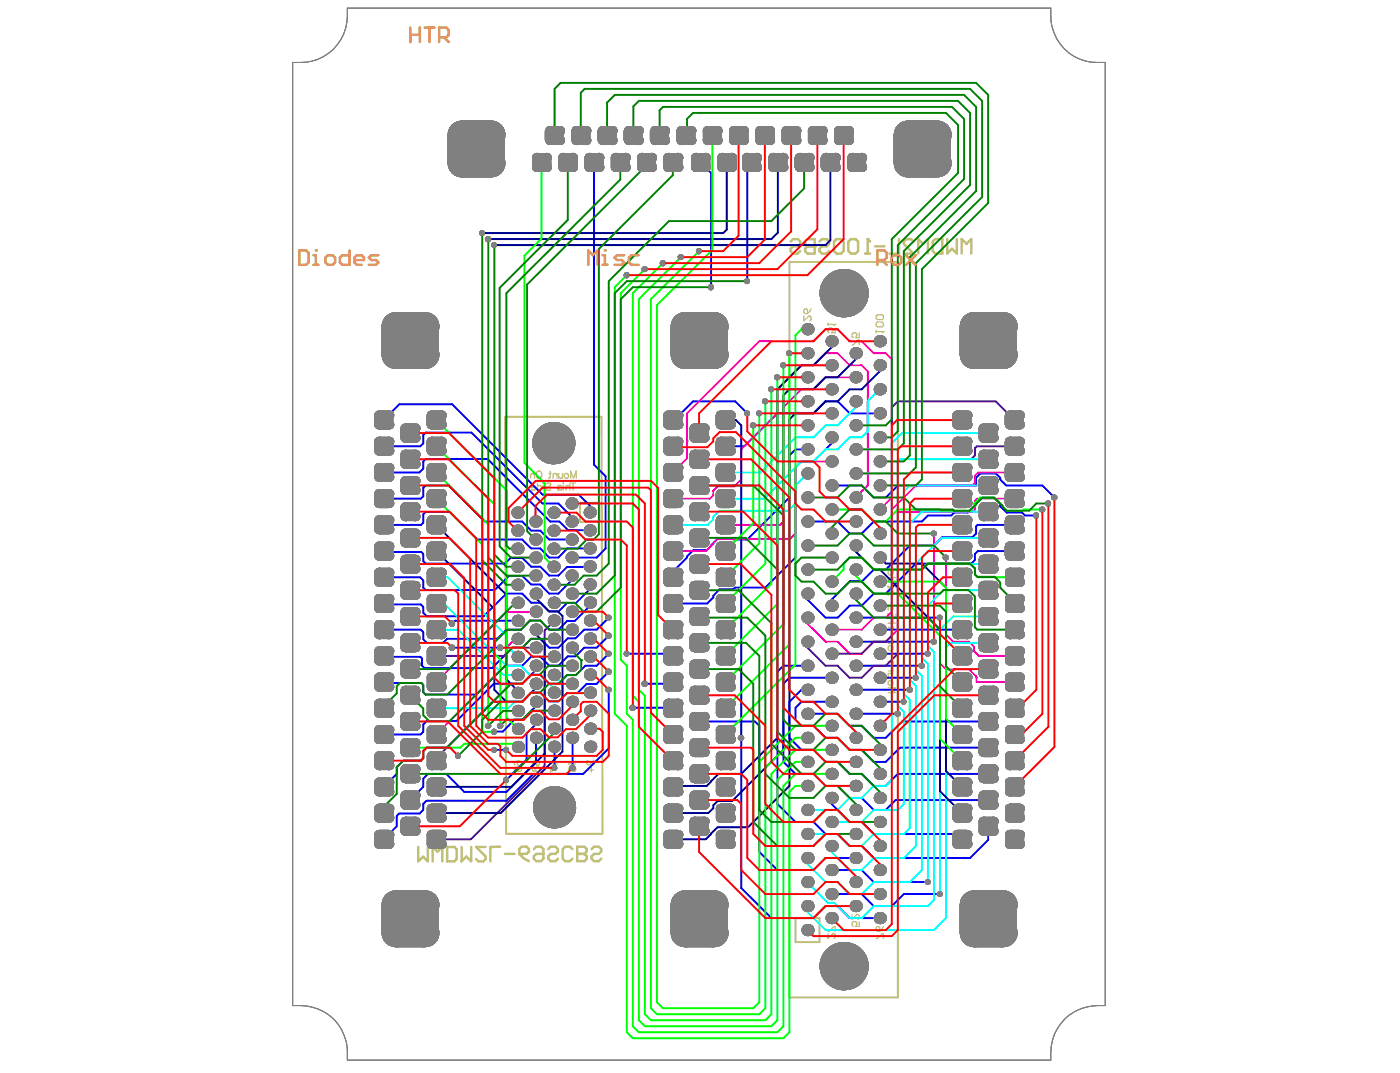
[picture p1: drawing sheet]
<svg xmlns="http://www.w3.org/2000/svg" width="269mm" height="206mm" viewBox="0 0 269 206" stroke-linecap="round" stroke-linejoin="round" font-family="sans-serif">
<path d="M56.2 12a9.2 9.2 0 0 0 10.2-6.6l.2-1.2 .1-2.6h135.1a9.2 9.2 0 0 0 10.4 10.4v181.1a9.3 9.3 0 0 0-10.1 6.6l-.2 1.2-.1 2.7h-135.1a9.2 9.2 0 0 0-6.7-10.2l-1.1-.2-2.7-.1z" fill="none" stroke="#808080" stroke-width=".19"/>
<path d="M151.6 50.3h20.8v141.2h-20.8zM97 80h18.5l.2 80.1h-18.5zM111.5 96.5h3.4l.2 .2v3.4l-3.6 .1zM152.7 176.3h4.7v4.6h-4.7z" fill="none" stroke="#c0c073" stroke-width=".37"/>
<g fill="none" stroke="#c0c073" stroke-width=".23">
<path d="M154.4 59.5l.2-.2h.2l.2 .2v.7h-.4l-.2-.2zM155.7 59.3l-.7 .9M154.4 60.7v.9l.9-.9h.2l.2 .2v.5l-.2 .2M159 62.1v.4M159 62.3h1.4M160.4 62.3h.1M160.4 63v.9h-.7l.2-.5v-.2l-.2-.2h-.5l-.2 .2v.5l.2 .2M160.4 62.3l-.3 .2M163.6 66.2h.2l1-.9h.2v.9M165 63.9v.9h-.7l.2-.7-.2-.2h-.5l-.2 .2v.5l.2 .2M168.2 60.7l.3-.3h.9l.2 .3v.4l-.2 .3h-.9l-.3-.3zM168.2 62.1l.3-.3h.9l.2 .3v.4l-.2 .3h-.9l-.3-.3z"/>
<path d="M168.2 63.4v.5M168.2 63.7h1.4M169.6 63.7h.1M169.6 63.7l-.2 .2M102.6 91.2l-.3-.3h-.2l-.2 .3v.6M102.6 90.9v.9M103.1 90.6a.64 .64 0 0 1 .9 .1 .64 .64 0 0 1-.1 .9 .64 .64 0 0 1-.9-.1 .64 .64 0 0 1 .1-.9zM105.4 90.9h.4M105.6 90.4v1.2v.2h-.3M106.9 91.2l-.3-.3-.4 .1v.8M106.9 90.9v.9M107.3 90.9v.9"/>
<path d="M108 90.9v.8l-.4 .1-.3-.2M109.6 91.8v-1.4l.5 1.4 .5-1.4v1.4M170.5 108.8h.3v.2h-.3zM170.5 109.7v.5l.3 .2h.4l.3-.2v-.5l-.3-.2h-.2v.9M170.5 112.5v.5M170.5 117.8v.5M170.5 112.7h1v.3M170.5 118h1v.3M170.5 118.7h.7l.3 .3v.4l-.3 .3M170.5 119.7h1.4M171.5 110.9v.7l-.3 .2h-.4l-.3-.2v-.7h1.4M171.5 113.4v.7l-.3 .2-.2-.2v-.4l-.2-.3-.3 .3v.6"/>
<path d="M171.5 116.2v.7l-.3 .2-.2-.2v-.5l-.2-.2-.3 .2v.7M171.9 118h.1M171.9 112.7h.1M170.5 132.1h1.4l-.4 .4 .4 .5h-1.4M170.5 124.2l.3-.2h.4l.3 .2v.5l-.3 .2h-.4l-.3-.2zM170.5 130.9l.3-.2h.4l.3 .2v.5l-.3 .2h-.4l-.3-.2zM170.5 122.6h.7l.3 .2v.7h-1M170.5 127.9h.7l.3 .2v.7h-1M170.5 127l.3 .2h.9M170.5 120.3l.3 .3h.9M171.5 129.3h-1v.7l.3 .2h.7M171.5 120.3v.5"/>
<path d="M171.5 127v.5M99.7 146.1a.7 .7 0 0 0-.9 .6l.1 .2M100 147.3l.1 .1a.52 .52 0 0 1-.2 .7h-.7M102.3 147.3a.44 .44 0 0 0 .2 .8l.3-.2a.51 .51 0 0 1 .5-.6 .45 .45 0 0 1 .3 .5 .45 .45 0 0 1-.6 .3l-.3-.8zM103.1 146.1a.7 .7 0 0 0-.9 .5l.2 .3M105.7 147.3v.9l1.4-.7M107.1 146.7h-1.4l.9-.7v1M110.1 147.3a.64 .64 0 0 0-.9 .5l.1 .3M110.5 146.7h-1.3l.9-.6v.9M113 146.1a.4 .4 0 0 0-.3 .6 .4 .4 0 0 0 .7 0l.6-.7v.9M114 147.9h-1.4l1-.7v1M159 179.3v.9l.9-.9h.2l.3 .2v.5l-.3 .2"/>
<path d="M159 178.8h.2l.9-.9h.3v.9M163.6 175.6v.9l.9-.9h.3l.2 .2v.5l-.2 .2M165 177v.9h-.7l.2-.7-.2-.2h-.5l-.2 .2v.5l.2 .2M168.2 178.1l.3-.2h.2l.2 .2v.7h-.4l-.3-.2zM169.6 177.9l-.7 .9M168.2 180.2h.3l.9-.9h.2v.9"/>
<circle cx="108.7" cy="91.4" r=".46"/>
<circle cx="99.2" cy="147.7" r=".42"/>
<circle cx="99.7" cy="146.5" r=".45"/>
<circle cx="103.2" cy="146.5" r=".45"/>
<circle cx="110.1" cy="147.7" r=".43"/>
</g>
<g fill="none" stroke="#c0c073" stroke-width=".46">
<path d="M80.3 162.6v2.8l.9-.9 .9 .9v-2.8M83.1 165.4v-2.8l.9 .9 .9-.9v2.8M85.8 162.6h1.4l.5 .5v1.8l-.5 .5h-1.4zM88.6 162.6v2.8l1-.9 .9 .9v-2.8M93.3 162.6h-1.9l1.9 1.9v.4l-.5 .5h-.9l-.5-.5M96 162.6h-1.8v2.8M97 164h1.8M99.7 163l.5-.4h.9l.5 .4v.5l-.5 .5h-1.4zM99.7 164l1 .9 .9 .4M102.5 163l.5-.4h.9l.5 .4v1.9l-.5 .4h-.9l-.5-.4v-.5l.5-.4h1.4M105.3 163l.4-.4h1l.4 .4v.5l-.4 .5h-1l-.4 .4v.5l.4 .4h1l.4-.4M109.9 163l-.5-.4h-.9l-.4 .4v1.9l.4 .4h.9l.5-.4"/>
<path d="M110.8 164h1.4l.5-.5v-.5l-.5-.4h-1.4v2.7"/>
</g>
<circle cx="110.8" cy="164" r=".23" fill="#c0c073"/>
<path d="M166.1 48.7h1M166.6 45.9v2.8M168 47.3h1.8M172.6 45.9v2.8h-1.8M175.4 46.4l-.5-.5h-.9l-.5 .5v.4l1.9 1.9h-1.9M176.3 48.7v-2.8l.9 .9 1-.9v2.8M179.1 46.4l.5-.5h1.4v2.8h-1.4l-.5-.5zM181.9 45.9v2.8l.9-.9 .9 .9v-2.8M184.7 48.7v-2.8l.9 .9 .9-.9v2.8M110.8 164h1.4l.5 .4v.5l-.5 .4h-1.4M113.6 163l.5-.4h.9l.5 .4v.5l-.5 .5h-.9l-.5 .4v.5l.5 .4h.9l.5-.4" fill="none" stroke="#c0c073" stroke-width=".46"/>
<g fill="none" stroke="#c0c073" stroke-width=".23">
<path d="M102.1 93.4l.2-.2a.48 .48 0 0 1 .5 .4h-.8zM102.8 93.6v.2a.43 .43 0 0 1-.3 .3 .43 .43 0 0 1-.5-.1M103.2 93.4l.5-.2a.55 .55 0 0 1 .2 .8l-.2 .1-.5-.1M103.2 92.8v1.3M104.2 92.8h.2zM104.3 93.2v.9M104.8 92.9l.2-.1a.49 .49 0 0 1 .7 .3l-.2 .3-.5 .1-.2 .3v.2l.3 .1 .6-.1M107.1 93.4l.3-.2 .4 .1v.2l-.6 .2-.1 .3 .3 .1h.4v-.1M108.1 92.7v.1zM108.1 93.2v.9M109.4 92.8v1.3M109.4 93.5l-.1-.2h-.5l-.1 .8"/>
<path d="M109.6 92.8h.9M110 92.8v1.3"/>
</g>
<circle cx="166.6" cy="45.9" r=".23" fill="#c0c073"/>
<path d="M156.4 45.9v2.8h-1.4l-.4-.5v-.4l.4-.5h1.4M157.4 46.4l.4-.5h.9l.5 .5v.4l-.5 .5h-.9l-.4 .5v.4l.4 .5h.9l.5-.5M160.1 46.4l.5-.5h.9l.5 .5v1.8l-.5 .5h-.9l-.5-.5zM162.9 46.4l.5-.5h.9l.5 .5v1.8l-.5 .5h-.9l-.5-.5zM166.6 45.9l.5 .5" fill="none" stroke="#c0c073" stroke-width=".46"/>
<circle cx="156.4" cy="47.3" r=".23" fill="#c0c073"/>
<path d="M151.8 46.4l.5-.5h.9l.5 .5v.4l-.5 .5h-.9l-.5 .5v.4l.5 .5h.9l.5-.5M156.4 45.9h-1.4l-.4 .5v.4l.4 .5h1.4" fill="none" stroke="#c0c073" stroke-width=".46"/>
<path d="M56.2 12a9.2 9.2 0 0 0 10.2-6.6l.2-1.2 .1-2.6h135.1a9.2 9.2 0 0 0 10.4 10.4v181.1a9.3 9.3 0 0 0-10.1 6.6l-.2 1.2-.1 2.7h-135.1a9.2 9.2 0 0 0-6.7-10.2l-1.1-.2-2.7-.1z" fill="none" stroke="#808080" stroke-width=".19"/>
<g fill="none" stroke="#00f" stroke-width=".37">
<path d="M81.3 93.7v1.6l-.5 .5M81.3 90l-.8 .7M81.7 83.1l-.4 .4v1.6M81.7 98.3l-.4 .5v1.6M81.7 88.1l-.4 .5M73.7 115.9l.2 .2M73.7 105.8l.2 .2M80.7 110.8l.6 .6M80.8 116.1l.5 .4v1.2l.6 .6M80.9 106l.4 .4v1.3M81.3 112.8l.4 .5M97.7 110.6h2.6"/>
<path d="M98 107.1h2.3M102 115.7h1.8M102 112.2h1.8M102 108.8h1.8M102 105.3h1.8M102 101.9h1.8M105.4 117.4h1.9M105.5 114h1.7M105.5 110.5h1.7M105.5 107.1h1.7M105.6 100.1h1.8M108.9 115.8h1.7"/>
<path d="M109.8 110.5v.9M73.7 131l.2 .1M73.7 125.9l.2 .2M80.8 120.9l.5 .5M80.9 131.1l.4 .4v1.4l.4 .5M81 127.8l.5 .5M82 138.4l-.7 .7v1.4M98.4 124.4h1.9M98.8 138.2h1.5M102 133h1.8M102 129.6h1.8M102 126.1h1.8"/>
<path d="M102.9 138.2v.8l-1.8 1.8M102.9 134.7v.9M105.4 134.7h1.9M105.5 124.4h1.7M105.5 131.3h1.7M105.5 127.8h1.7M105.5 120.9h1.7M108.9 133.1h2M108.9 129.6h1.7M109 126h1.5M109 122.6h1.5M76.6 156.2l-.4 .5v1.9"/>
<path d="M77.4 146.1l-1.2 1.2M81.3 149.5v1.6M81.3 145.6l-.5 .5M81.9 153.8l-.6 .6v1.1M81.9 143.6l-.6 .6M96.5 140.5h-1.6M106.4 143.4l.1 .1M109.9 141.7v.1"/>
</g>
<circle cx="109.8" cy="103.6" r=".19" fill="#00f"/>
<g fill="none" stroke="#00f" stroke-width=".37">
<path d="M114.1 31.2v58l2.2 2.3v13.8l-1.7 1.8h-4.8M134.5 31.2l2 2v21.9M144.3 31.2l-.8 .8v22M143.5 79.4l-2.3-2.3h-8.1l-3.6 3.6h-.3M168.9 79.4h-5.8l-2.3-2.3h-2.3l-2.3 2.3h-6.9l-6.4 6.3h-3.6M73.7 80.7l3-3.1h10.1l17.4 17.4h6.9l2.1 2v1.4M73.7 95.8h7.1M73.7 90.7h6.8M81.3 88.6v1.4M81.3 93.7l.4-.5h4.4l7 6.9h7.2l1.7 1.8M81.3 85.1l-.6 .6h-7M81.7 83.1h8.8l13.7 13.6h3l2.6 2.5v.9"/>
<path d="M81.7 98.3h4.7l5.3 5.3h8.6l1.7 1.7M81.7 88.1h11.9l12 12M155 86.3h-2.3l-1.1 1.1v8.1l-8.1 8.1-5.7-.1-2.1 2.1h-2.6l-1.2 1.2v.3l-2.7 2.7v1M159.7 84v1.1l-3.5 3.5h-2.3l-1.2 1.2v17.3l-5.7 5.7h-5.9l-.3 .3h-2.6l-1.2 1.3v.3l-1.2 1.2h-6.6M159.7 93.2h5.8l2.3 2.3h2.3l2.3-2.3h15v-1.5l.9-.8h2.9l.9 .8v.4l1.1 1.1h6.9l2.4 2.3M199 99h-2.2l-.5-.6h-3l-1.2-1.2v-.4l-1.3-1.2h-2.2l-2.8 2.8h-2.6l-.5 .6h-4.5l-1.2 1.1h-9.2l-2.3 2.3h-2.4l-2.3-2.3h-5.8M73.7 110.8h7M73.9 116.1h6.9M73.9 106h7M81.3 111.4v1.4M81.3 100.4l-.4 .4h-7.2M97.7 110.6l-2.7 2.7h-13.3"/>
<path d="M98 107.1l-1 1.1h-15.3l-.4-.5M99.4 119.2h-12l-.6 .5M100.3 110.6l1.7 1.6M100.3 107.1l1.7 1.7M102 115.7l-1.7-1.7h-3.1l-4.3 4.3h-11M103.8 115.7l1.6 1.7M103.8 112.2l1.7 1.8M103.8 108.8l1.7 1.7M103.8 105.3l1.7 1.8M103.8 101.9l1.7 1.7h4.3M107.4 100.1l1.7 1.7h4.1M108.9 115.8l-1.6 1.6"/>
<path d="M109.8 111.4l-2.6 2.6M113.2 112.2v.9l-2.6 2.7M113.2 108.8l-4.3 .1-1.7 1.6M113.2 105.3h-4.3l-1.7 1.8M113.3 115.7v.6l-2.9 2.9h-1.5l-1.7 1.7M116.9 118.6l-2.3 2.3h-2.4l-1.7 1.7M164.3 118.6h16.2M194.8 105.8h-7.1l-.5 .6v1.1l-.7 .7h-10.6l-5.8 5.8h-2.3l-2.3 2.3h-2.4l-2.3 2.3h-2.3l-3.5-3.5v-1.1M194.8 100.8h-7.1l-.3 .3v1.3l-.7 .7h-5.7l-1.7 1.6h-4.6l-4.6 4.7h-2.3l-2.3 2.2h-2.3l-3.5 3.5v1.2M73.7 120.9h7.1M73.9 126.1h6.8l.3 .3v1.4M73.9 131.1h7"/>
<path d="M86.8 124.4h9.3M98.4 124.4l-3.9 3.9h-13M98.8 138.2l-2.3 2.3M100.3 124.4l1.7-1.7h1.8l1.7 1.7M102 126.1l-1.7 1.7h-3.3l-5.6 5.6h-9.7M102 133l-1.7 1.7h-5.7l-8.8 8.9h-3.9M102 129.6l-1.7 1.7h-5.5l-7.1 7.1h-5.7M102.9 135.6l-2.6 2.6M103.8 126.1l1.7 1.7M103.8 133l1.6 1.7M103.8 129.6l1.7 1.7M105.5 120.9l-1.7-1.8h-2l-1.8 1.8h-2.8l-1.7 1.8h-9.7l-.7 .7h-3.1l-.7-.7v-1.3"/>
<path d="M108.9 133.1l-1.6 1.6M108.9 129.6l-1.7 1.7M109 126l-1.8 1.8M109 122.6l-1.8 1.8M116.9 129l-2.4 2.3h-1.9l-1.7 1.8M116.9 125.5l-2.3 2.3h-2.2l-1.8 1.8M116.9 132.2v11.5l-4.9 4.9h-9.6l-5.2 5.2h-15.3M116.9 122.1l-2.3 2.3h-2.4l-1.7 1.6M120.4 125.5h8.4l.4 .4M121.5 135.9l7.7 .1M129.2 131l-.3 .3h-5.1M134.2 138.5h10.8l.8 .9v24.2l3.5 3.4h6.9l2.3-2.3h5.8"/>
<path d="M155 127.8h-4.6l-1.1 1.2v25.4l3.4 3.4h3.5l2.3 2.3h2.3l2.3 2.3h2.4l2.3 2.3h18.5l3.4-3.4v-2.7M155 132.4h-1.1l-2.3 2.3v7l2.3 2.3h2.3l2.3 2.3h2.3l2.3 2.3h2.4l2.3 2.3h2.3l2.3-2.3h17.3M155 137.1h5.8l2.3 2.3h2.4l2.3 2.3h2.3l3.1-3.2h16.5M159.7 134.7h-5.8l-1.2 1.2v2.3l1.2 1.2h2.3l2.3 2.3h2.3l2.3 2.3h2.4l2.3 2.3h2.3l2.7-2.7h16.9M159.7 130.1h-8.1l-1.2 1.2v15l2.3 2.3h3.5l2.3 2.3h2.3l2.3 2.3h2.4l2.3 2.3h2.3l1.9-1.9h17.7M164.3 127.8h12.7M164.3 132.4h10.4M164.3 137.1h8.1M164.3 123.2h15M168.9 120.9h15.8M168.9 134.7h4.6M168.9 125.5h9.3"/>
<path d="M168.9 130.1h7M76.2 147.3v1.3l-2.5 2.5M76.2 158.6l-2.5 2.5M77.4 146.1h3.4M81.3 155.5l-.7 .7h-4M81.3 144.2v1.4M81.3 140.5l-.5 .5h-7.1M81.3 151.1l-2.6 2.5M94.9 144h2.3M101.1 140.8v5.1l-3.9 3.8M102.9 141.7v4.7l-5.7 5.7h-8.1l-3.4-3.5h-3.5l-.9 .9M106.5 143.5v3.9"/>
<path d="M109.9 141.8v5.6M142.3 141.7v28.8l5.8 5.8h8.1l2.3-2.3h2.3l2.3 2.3h5.8M159.7 153.2v1.2l3.4 3.4h2.4l2.3 2.3h15.9l1 1M159.7 171.7h5.8l2.3 2.3h3.4l2.3-2.3h7M159.7 167h5.8l2.3 2.4h10.4"/>
</g>
<g fill="#808080">
<circle cx="136.5" cy="55.2" r=".57"/>
<circle cx="143.4" cy="54" r=".55"/>
<circle cx="92.6" cy="44.8" r=".55"/>
<circle cx="93.7" cy="45.9" r=".6"/>
<circle cx="94.9" cy="47.1" r=".55"/>
<circle cx="120.3" cy="52.8" r=".57"/>
<circle cx="123.8" cy="51.7" r=".58"/>
<circle cx="127.2" cy="50.5" r=".57"/>
<circle cx="130.7" cy="49.4" r=".58"/>
<circle cx="134.2" cy="48.2" r=".57"/>
<circle cx="116.9" cy="118.6" r=".58"/>
<circle cx="116.9" cy="132.4" r=".58"/>
<circle cx="116.8" cy="129" r=".6"/>
<circle cx="116.9" cy="125.5" r=".58"/>
<circle cx="116.8" cy="122.1" r=".6"/>
<circle cx="87.9" cy="145.1" r=".57"/>
<circle cx="97.2" cy="144" r=".55"/>
<circle cx="94.9" cy="144" r=".55"/>
<circle cx="94.8" cy="140.5" r=".57"/>
<circle cx="93.7" cy="139.3" r=".58"/>
<circle cx="96" cy="139.3" r=".58"/>
<circle cx="97.2" cy="149.8" r=".57"/>
<circle cx="109.9" cy="147.4" r=".6"/>
<circle cx="96" cy="124.4" r=".6"/>
<circle cx="86.8" cy="124.4" r=".6"/>
<circle cx="86.8" cy="119.7" r=".6"/>
<circle cx="106.4" cy="147.4" r=".57"/>
<circle cx="120.3" cy="125.5" r=".55"/>
<circle cx="121.5" cy="135.9" r=".6"/>
<circle cx="123.8" cy="131.3" r=".6"/>
<circle cx="143.4" cy="79.4" r=".55"/>
<circle cx="142.3" cy="141.7" r=".58"/>
<circle cx="144.6" cy="81.7" r=".58"/>
<circle cx="145.8" cy="79.4" r=".55"/>
<circle cx="146.9" cy="77" r=".58"/>
<circle cx="148.1" cy="74.8" r=".55"/>
<circle cx="149.2" cy="72.4" r=".58"/>
<circle cx="150.4" cy="70.1" r=".55"/>
<circle cx="151.6" cy="67.8" r=".58"/>
<circle cx="202.4" cy="95.5" r=".58"/>
<circle cx="201.2" cy="96.7" r=".57"/>
<circle cx="200.1" cy="97.8" r=".58"/>
<circle cx="198.9" cy="99" r=".57"/>
<circle cx="179.3" cy="102.4" r=".58"/>
<circle cx="181.6" cy="107" r=".58"/>
<circle cx="180.4" cy="171.7" r=".55"/>
<circle cx="178.1" cy="169.4" r=".55"/>
<circle cx="180.4" cy="118.6" r=".55"/>
<circle cx="179.3" cy="123.2" r=".58"/>
<circle cx="178.1" cy="125.5" r=".55"/>
<circle cx="177" cy="127.8" r=".58"/>
<circle cx="175.8" cy="130.1" r=".55"/>
<circle cx="174.7" cy="132.4" r=".58"/>
<circle cx="173.5" cy="134.7" r=".55"/>
<circle cx="172.4" cy="137" r=".58"/>
<circle cx="99.4" cy="143.4" r="1.16"/>
<circle cx="99.4" cy="98.4" r="1.16"/>
<circle cx="102.9" cy="127.8" r="1.16"/>
<circle cx="102.9" cy="124.4" r="1.16"/>
<circle cx="102.9" cy="120.9" r="1.16"/>
<circle cx="102.9" cy="117.4" r="1.16"/>
<circle cx="102.9" cy="114" r="1.16"/>
<circle cx="106.4" cy="143.4" r="1.16"/>
<circle cx="106.3" cy="98.4" r="1.16"/>
<circle cx="109.8" cy="127.8" r="1.16"/>
<circle cx="109.8" cy="124.4" r="1.16"/>
<circle cx="109.8" cy="120.9" r="1.16"/>
<circle cx="109.8" cy="117.4" r="1.16"/>
<circle cx="109.8" cy="114" r="1.16"/>
<circle cx="155" cy="169.4" r="1.16"/>
<circle cx="155" cy="164.7" r="1.16"/>
<circle cx="155" cy="150.9" r="1.16"/>
<circle cx="155" cy="146.3" r="1.16"/>
<circle cx="155" cy="132.4" r="1.16"/>
<circle cx="155" cy="127.8" r="1.16"/>
<circle cx="155" cy="114" r="1.16"/>
<circle cx="155" cy="109.4" r="1.16"/>
<circle cx="155" cy="95.5" r="1.16"/>
<circle cx="155" cy="90.9" r="1.16"/>
<circle cx="155" cy="77.1" r="1.16"/>
<circle cx="155" cy="72.4" r="1.16"/>
<circle cx="168.9" cy="176.3" r="1.16"/>
<circle cx="168.9" cy="157.8" r="1.16"/>
<circle cx="168.9" cy="139.4" r="1.16"/>
<circle cx="168.9" cy="120.9" r="1.16"/>
<circle cx="168.9" cy="102.4" r="1.16"/>
<circle cx="168.9" cy="84" r="1.16"/>
<circle cx="168.9" cy="65.5" r="1.16"/>
<circle cx="99.4" cy="136.5" r="1.16"/>
<circle cx="99.4" cy="133" r="1.16"/>
<circle cx="99.4" cy="129.6" r="1.16"/>
<circle cx="99.4" cy="126.1" r="1.16"/>
<circle cx="99.4" cy="122.7" r="1.16"/>
<circle cx="99.4" cy="119.2" r="1.16"/>
<circle cx="99.4" cy="115.7" r="1.16"/>
<circle cx="99.4" cy="112.3" r="1.16"/>
<circle cx="99.4" cy="105.3" r="1.16"/>
<circle cx="99.4" cy="101.9" r="1.16"/>
<circle cx="102.9" cy="141.7" r="1.16"/>
<circle cx="102.9" cy="134.7" r="1.16"/>
<circle cx="102.9" cy="131.3" r="1.16"/>
<circle cx="102.8" cy="107.1" r="1.16"/>
<circle cx="102.8" cy="103.6" r="1.16"/>
<circle cx="102.8" cy="100.1" r="1.16"/>
<circle cx="106.4" cy="136.5" r="1.16"/>
<circle cx="106.3" cy="133" r="1.16"/>
<circle cx="106.3" cy="129.6" r="1.16"/>
<circle cx="106.3" cy="126.1" r="1.16"/>
<circle cx="106.3" cy="122.7" r="1.16"/>
<circle cx="106.3" cy="119.1" r="1.16"/>
<circle cx="106.3" cy="115.7" r="1.16"/>
<circle cx="106.3" cy="112.3" r="1.16"/>
<circle cx="106.3" cy="105.3" r="1.16"/>
<circle cx="106.3" cy="101.9" r="1.16"/>
<circle cx="109.9" cy="141.7" r="1.16"/>
<circle cx="109.9" cy="134.7" r="1.16"/>
<circle cx="109.8" cy="131.3" r="1.16"/>
<circle cx="109.8" cy="107.1" r="1.16"/>
<circle cx="109.8" cy="96.7" r="1.16"/>
<circle cx="109.8" cy="103.6" r="1.16"/>
<circle cx="109.8" cy="100.1" r="1.16"/>
<circle cx="155" cy="174" r="1.16"/>
<circle cx="155" cy="178.6" r="1.16"/>
<circle cx="155" cy="155.5" r="1.16"/>
<circle cx="155" cy="160.1" r="1.16"/>
<circle cx="155" cy="141.7" r="1.16"/>
<circle cx="155" cy="137.1" r="1.16"/>
<circle cx="155" cy="118.6" r="1.16"/>
<circle cx="155" cy="123.2" r="1.16"/>
<circle cx="155" cy="100.1" r="1.16"/>
<circle cx="155" cy="104.7" r="1.16"/>
<circle cx="155" cy="81.7" r="1.16"/>
<circle cx="155" cy="86.3" r="1.16"/>
<circle cx="155" cy="67.8" r="1.16"/>
<circle cx="155" cy="63.2" r="1.16"/>
<circle cx="168.9" cy="171.7" r="1.16"/>
<circle cx="168.9" cy="162.4" r="1.16"/>
<circle cx="168.9" cy="167" r="1.16"/>
<circle cx="168.9" cy="144" r="1.16"/>
<circle cx="168.9" cy="148.6" r="1.16"/>
<circle cx="168.9" cy="130.1" r="1.16"/>
<circle cx="168.9" cy="134.7" r="1.16"/>
<circle cx="168.9" cy="111.7" r="1.16"/>
<circle cx="168.9" cy="116.3" r="1.16"/>
<circle cx="168.9" cy="97.8" r="1.16"/>
<circle cx="168.9" cy="107.1" r="1.16"/>
<circle cx="168.9" cy="88.6" r="1.16"/>
<circle cx="168.9" cy="93.2" r="1.16"/>
<circle cx="168.9" cy="70.1" r="1.16"/>
<circle cx="168.9" cy="74.8" r="1.16"/>
<circle cx="99.4" cy="140" r="1.16"/>
<circle cx="99.4" cy="108.8" r="1.16"/>
<circle cx="102.9" cy="138.2" r="1.16"/>
<circle cx="102.8" cy="110.5" r="1.16"/>
<circle cx="106.4" cy="139.9" r="1.16"/>
<circle cx="106.3" cy="108.8" r="1.16"/>
<circle cx="109.9" cy="138.2" r="1.16"/>
<circle cx="109.8" cy="110.5" r="1.16"/>
<circle cx="168.9" cy="153.2" r="1.16"/>
<circle cx="168.9" cy="79.4" r="1.16"/>
<circle cx="168.9" cy="125.5" r="1.16"/>
<circle cx="113.3" cy="143.4" r="1.16"/>
<circle cx="113.2" cy="98.4" r="1.16"/>
<circle cx="159.7" cy="176.3" r="1.16"/>
<circle cx="164.3" cy="169.4" r="1.16"/>
<circle cx="164.3" cy="164.7" r="1.16"/>
<circle cx="159.7" cy="157.8" r="1.16"/>
<circle cx="164.3" cy="150.9" r="1.16"/>
<circle cx="164.3" cy="146.3" r="1.16"/>
<circle cx="159.7" cy="139.4" r="1.16"/>
<circle cx="164.3" cy="132.4" r="1.16"/>
<circle cx="164.3" cy="127.8" r="1.16"/>
<circle cx="159.7" cy="120.9" r="1.16"/>
<circle cx="164.3" cy="114" r="1.16"/>
<circle cx="164.3" cy="109.4" r="1.16"/>
<circle cx="159.7" cy="102.4" r="1.16"/>
<circle cx="164.3" cy="95.5" r="1.16"/>
<circle cx="164.3" cy="90.9" r="1.16"/>
<circle cx="159.7" cy="84" r="1.16"/>
<circle cx="164.3" cy="77.1" r="1.16"/>
<circle cx="164.3" cy="72.4" r="1.16"/>
<circle cx="159.7" cy="65.5" r="1.16"/>
<circle cx="72.8" cy="155.2" r=".9"/>
<circle cx="72.8" cy="157" r=".9"/>
<circle cx="74.6" cy="157" r=".9"/>
<circle cx="74.6" cy="155.2" r=".9"/>
<circle cx="72.8" cy="160.3" r=".9"/>
<circle cx="72.8" cy="162.1" r=".9"/>
<circle cx="74.6" cy="162.1" r=".9"/>
<circle cx="74.6" cy="160.3" r=".9"/>
<circle cx="72.8" cy="145.2" r=".9"/>
<circle cx="72.8" cy="147" r=".9"/>
<circle cx="74.6" cy="147" r=".9"/>
<circle cx="74.6" cy="145.2" r=".9"/>
<circle cx="72.8" cy="150.2" r=".9"/>
<circle cx="72.8" cy="152" r=".9"/>
<circle cx="74.6" cy="152" r=".9"/>
<circle cx="74.6" cy="150.2" r=".9"/>
<circle cx="72.8" cy="130" r=".9"/>
<circle cx="72.8" cy="131.9" r=".9"/>
<circle cx="74.6" cy="131.9" r=".9"/>
<circle cx="74.6" cy="130" r=".9"/>
<circle cx="72.8" cy="135.1" r=".9"/>
<circle cx="72.8" cy="136.9" r=".9"/>
<circle cx="74.6" cy="136.9" r=".9"/>
<circle cx="74.6" cy="135.1" r=".9"/>
<circle cx="72.8" cy="114.9" r=".9"/>
<circle cx="72.8" cy="116.8" r=".9"/>
<circle cx="74.6" cy="116.8" r=".9"/>
<circle cx="74.6" cy="114.9" r=".9"/>
<circle cx="72.8" cy="120" r=".9"/>
<circle cx="72.8" cy="121.8" r=".9"/>
<circle cx="74.6" cy="121.8" r=".9"/>
<circle cx="74.6" cy="120" r=".9"/>
<circle cx="72.8" cy="99.9" r=".9"/>
<circle cx="72.8" cy="101.7" r=".9"/>
<circle cx="74.6" cy="101.7" r=".9"/>
<circle cx="74.6" cy="99.9" r=".9"/>
<circle cx="72.8" cy="104.9" r=".9"/>
<circle cx="72.8" cy="106.7" r=".9"/>
<circle cx="74.6" cy="106.7" r=".9"/>
<circle cx="74.6" cy="104.9" r=".9"/>
<circle cx="72.8" cy="84.8" r=".9"/>
<circle cx="72.8" cy="86.6" r=".9"/>
<circle cx="74.6" cy="86.6" r=".9"/>
<circle cx="74.6" cy="84.8" r=".9"/>
<circle cx="72.8" cy="89.8" r=".9"/>
<circle cx="72.8" cy="91.6" r=".9"/>
<circle cx="74.6" cy="91.6" r=".9"/>
<circle cx="74.6" cy="89.8" r=".9"/>
<circle cx="82.8" cy="155.2" r=".9"/>
<circle cx="82.8" cy="157" r=".9"/>
<circle cx="84.7" cy="157" r=".9"/>
<circle cx="84.7" cy="155.2" r=".9"/>
<circle cx="82.8" cy="160.3" r=".9"/>
<circle cx="82.8" cy="162.1" r=".9"/>
<circle cx="84.7" cy="162.1" r=".9"/>
<circle cx="84.7" cy="160.3" r=".9"/>
<circle cx="82.8" cy="145.2" r=".9"/>
<circle cx="82.8" cy="147" r=".9"/>
<circle cx="84.7" cy="147" r=".9"/>
<circle cx="84.7" cy="145.2" r=".9"/>
<circle cx="82.8" cy="150.2" r=".9"/>
<circle cx="82.8" cy="152" r=".9"/>
<circle cx="84.7" cy="152" r=".9"/>
<circle cx="84.7" cy="150.2" r=".9"/>
<circle cx="82.8" cy="130" r=".9"/>
<circle cx="82.8" cy="131.9" r=".9"/>
<circle cx="84.7" cy="131.9" r=".9"/>
<circle cx="84.7" cy="130" r=".9"/>
<circle cx="82.8" cy="135.1" r=".9"/>
<circle cx="82.8" cy="136.9" r=".9"/>
<circle cx="84.7" cy="136.9" r=".9"/>
<circle cx="84.7" cy="135.1" r=".9"/>
<circle cx="82.8" cy="114.9" r=".9"/>
<circle cx="82.8" cy="116.8" r=".9"/>
<circle cx="84.7" cy="116.8" r=".9"/>
<circle cx="84.7" cy="114.9" r=".9"/>
<circle cx="82.8" cy="120" r=".9"/>
<circle cx="82.8" cy="121.8" r=".9"/>
<circle cx="84.7" cy="121.8" r=".9"/>
<circle cx="84.7" cy="120" r=".9"/>
<circle cx="82.8" cy="99.9" r=".9"/>
<circle cx="82.8" cy="101.7" r=".9"/>
<circle cx="84.7" cy="101.7" r=".9"/>
<circle cx="84.7" cy="99.9" r=".9"/>
<circle cx="82.8" cy="104.9" r=".9"/>
<circle cx="82.8" cy="106.7" r=".9"/>
<circle cx="84.7" cy="106.7" r=".9"/>
<circle cx="84.7" cy="104.9" r=".9"/>
<circle cx="82.8" cy="84.8" r=".9"/>
<circle cx="82.8" cy="86.6" r=".9"/>
<circle cx="84.7" cy="86.6" r=".9"/>
<circle cx="84.7" cy="84.8" r=".9"/>
<circle cx="82.8" cy="89.8" r=".9"/>
<circle cx="82.8" cy="91.6" r=".9"/>
<circle cx="84.7" cy="91.6" r=".9"/>
<circle cx="84.7" cy="89.8" r=".9"/>
<circle cx="105.6" cy="26.9" r=".9"/>
<circle cx="107.4" cy="26.9" r=".9"/>
<circle cx="107.4" cy="25.1" r=".9"/>
<circle cx="105.6" cy="25.1" r=".9"/>
<circle cx="103.1" cy="32.1" r=".9"/>
<circle cx="104.9" cy="32.1" r=".9"/>
<circle cx="104.9" cy="30.3" r=".9"/>
<circle cx="103.1" cy="30.3" r=".9"/>
<circle cx="113.3" cy="136.5" r="1.16"/>
<circle cx="113.3" cy="133" r="1.16"/>
<circle cx="113.3" cy="129.5" r="1.16"/>
<circle cx="113.3" cy="126.1" r="1.16"/>
<circle cx="113.3" cy="122.6" r="1.16"/>
<circle cx="113.3" cy="119.1" r="1.16"/>
<circle cx="113.3" cy="115.7" r="1.16"/>
<circle cx="113.2" cy="112.2" r="1.16"/>
<circle cx="113.2" cy="105.3" r="1.16"/>
<circle cx="113.2" cy="101.8" r="1.16"/>
<circle cx="120.7" cy="26.9" r=".9"/>
<circle cx="122.5" cy="26.9" r=".9"/>
<circle cx="122.5" cy="25.1" r=".9"/>
<circle cx="120.7" cy="25.1" r=".9"/>
<circle cx="115.7" cy="26.9" r=".9"/>
<circle cx="117.5" cy="26.9" r=".9"/>
<circle cx="117.5" cy="25.1" r=".9"/>
<circle cx="115.7" cy="25.1" r=".9"/>
<circle cx="118.2" cy="32.1" r=".9"/>
<circle cx="120" cy="32.1" r=".9"/>
<circle cx="120" cy="30.3" r=".9"/>
<circle cx="118.2" cy="30.3" r=".9"/>
<circle cx="113.1" cy="32.1" r=".9"/>
<circle cx="114.9" cy="32.1" r=".9"/>
<circle cx="114.9" cy="30.3" r=".9"/>
<circle cx="113.1" cy="30.3" r=".9"/>
<circle cx="128.3" cy="155.2" r=".9"/>
<circle cx="128.3" cy="157" r=".9"/>
<circle cx="130.1" cy="157" r=".9"/>
<circle cx="130.1" cy="155.2" r=".9"/>
<circle cx="128.3" cy="160.3" r=".9"/>
<circle cx="128.3" cy="162.1" r=".9"/>
<circle cx="130.1" cy="162.1" r=".9"/>
<circle cx="130.1" cy="160.3" r=".9"/>
<circle cx="133.3" cy="157.7" r=".9"/>
<circle cx="133.3" cy="159.6" r=".9"/>
<circle cx="135.2" cy="159.6" r=".9"/>
<circle cx="135.2" cy="157.7" r=".9"/>
<circle cx="128.3" cy="145.2" r=".9"/>
<circle cx="128.3" cy="147" r=".9"/>
<circle cx="130.1" cy="147" r=".9"/>
<circle cx="130.1" cy="145.2" r=".9"/>
<circle cx="128.3" cy="150.2" r=".9"/>
<circle cx="128.3" cy="152" r=".9"/>
<circle cx="130.1" cy="152" r=".9"/>
<circle cx="130.1" cy="150.2" r=".9"/>
<circle cx="133.3" cy="142.6" r=".9"/>
<circle cx="133.3" cy="144.4" r=".9"/>
<circle cx="135.2" cy="144.4" r=".9"/>
<circle cx="135.2" cy="142.6" r=".9"/>
<circle cx="133.3" cy="147.7" r=".9"/>
<circle cx="133.3" cy="149.5" r=".9"/>
<circle cx="135.2" cy="149.5" r=".9"/>
<circle cx="135.2" cy="147.7" r=".9"/>
<circle cx="128.3" cy="130" r=".9"/>
<circle cx="128.3" cy="131.9" r=".9"/>
<circle cx="130.1" cy="131.9" r=".9"/>
<circle cx="130.1" cy="130" r=".9"/>
<circle cx="128.3" cy="135.1" r=".9"/>
<circle cx="128.3" cy="136.9" r=".9"/>
<circle cx="130.1" cy="136.9" r=".9"/>
<circle cx="130.1" cy="135.1" r=".9"/>
<circle cx="133.3" cy="127.5" r=".9"/>
<circle cx="133.3" cy="129.3" r=".9"/>
<circle cx="135.2" cy="129.3" r=".9"/>
<circle cx="135.2" cy="127.5" r=".9"/>
<circle cx="133.3" cy="132.6" r=".9"/>
<circle cx="133.3" cy="134.4" r=".9"/>
<circle cx="135.2" cy="134.4" r=".9"/>
<circle cx="135.2" cy="132.6" r=".9"/>
<circle cx="128.3" cy="114.9" r=".9"/>
<circle cx="128.3" cy="116.8" r=".9"/>
<circle cx="130.1" cy="116.8" r=".9"/>
<circle cx="130.1" cy="114.9" r=".9"/>
<circle cx="128.3" cy="120" r=".9"/>
<circle cx="128.3" cy="121.8" r=".9"/>
<circle cx="130.1" cy="121.8" r=".9"/>
<circle cx="130.1" cy="120" r=".9"/>
<circle cx="133.3" cy="112.5" r=".9"/>
<circle cx="133.3" cy="114.3" r=".9"/>
<circle cx="135.2" cy="114.3" r=".9"/>
<circle cx="135.2" cy="112.5" r=".9"/>
<circle cx="133.3" cy="117.5" r=".9"/>
<circle cx="133.3" cy="119.3" r=".9"/>
<circle cx="135.2" cy="119.3" r=".9"/>
<circle cx="135.2" cy="117.5" r=".9"/>
<circle cx="128.3" cy="99.9" r=".9"/>
<circle cx="128.3" cy="101.7" r=".9"/>
<circle cx="130.1" cy="101.7" r=".9"/>
<circle cx="130.1" cy="99.9" r=".9"/>
<circle cx="128.3" cy="104.9" r=".9"/>
<circle cx="128.3" cy="106.7" r=".9"/>
<circle cx="130.1" cy="106.7" r=".9"/>
<circle cx="130.1" cy="104.9" r=".9"/>
<circle cx="133.3" cy="97.4" r=".9"/>
<circle cx="133.3" cy="99.2" r=".9"/>
<circle cx="135.2" cy="99.2" r=".9"/>
<circle cx="135.2" cy="97.4" r=".9"/>
<circle cx="133.3" cy="102.4" r=".9"/>
<circle cx="133.3" cy="104.2" r=".9"/>
<circle cx="135.2" cy="104.2" r=".9"/>
<circle cx="135.2" cy="102.4" r=".9"/>
<circle cx="128.3" cy="84.8" r=".9"/>
<circle cx="128.3" cy="86.6" r=".9"/>
<circle cx="130.1" cy="86.6" r=".9"/>
<circle cx="130.1" cy="84.8" r=".9"/>
<circle cx="128.3" cy="89.8" r=".9"/>
<circle cx="128.3" cy="91.6" r=".9"/>
<circle cx="130.1" cy="91.6" r=".9"/>
<circle cx="130.1" cy="89.8" r=".9"/>
<circle cx="133.3" cy="82.2" r=".9"/>
<circle cx="133.3" cy="84.1" r=".9"/>
<circle cx="135.2" cy="84.1" r=".9"/>
<circle cx="135.2" cy="82.2" r=".9"/>
<circle cx="133.3" cy="87.3" r=".9"/>
<circle cx="133.3" cy="89.1" r=".9"/>
<circle cx="135.2" cy="89.1" r=".9"/>
<circle cx="135.2" cy="87.3" r=".9"/>
<circle cx="135.9" cy="26.9" r=".9"/>
<circle cx="137.7" cy="26.9" r=".9"/>
<circle cx="137.7" cy="25.1" r=".9"/>
<circle cx="135.9" cy="25.1" r=".9"/>
<circle cx="130.8" cy="26.9" r=".9"/>
<circle cx="132.6" cy="26.9" r=".9"/>
<circle cx="132.6" cy="25.1" r=".9"/>
<circle cx="130.8" cy="25.1" r=".9"/>
<circle cx="133.6" cy="32.1" r=".9"/>
<circle cx="135.4" cy="32.1" r=".9"/>
<circle cx="135.4" cy="30.3" r=".9"/>
<circle cx="133.6" cy="30.3" r=".9"/>
<circle cx="128.3" cy="32.1" r=".9"/>
<circle cx="130.1" cy="32.1" r=".9"/>
<circle cx="130.1" cy="30.3" r=".9"/>
<circle cx="128.3" cy="30.3" r=".9"/>
<circle cx="151" cy="26.9" r=".9"/>
<circle cx="152.8" cy="26.9" r=".9"/>
<circle cx="152.8" cy="25.1" r=".9"/>
<circle cx="151" cy="25.1" r=".9"/>
<circle cx="145.9" cy="26.9" r=".9"/>
<circle cx="147.7" cy="26.9" r=".9"/>
<circle cx="147.7" cy="25.1" r=".9"/>
<circle cx="145.9" cy="25.1" r=".9"/>
<circle cx="140.9" cy="26.9" r=".9"/>
<circle cx="142.7" cy="26.9" r=".9"/>
<circle cx="142.7" cy="25.1" r=".9"/>
<circle cx="140.9" cy="25.1" r=".9"/>
<circle cx="148.4" cy="32.1" r=".9"/>
<circle cx="150.3" cy="32.1" r=".9"/>
<circle cx="150.3" cy="30.3" r=".9"/>
<circle cx="148.4" cy="30.3" r=".9"/>
<circle cx="143.4" cy="32.1" r=".9"/>
<circle cx="145.2" cy="32.1" r=".9"/>
<circle cx="145.2" cy="30.3" r=".9"/>
<circle cx="143.4" cy="30.3" r=".9"/>
<circle cx="164.3" cy="174" r="1.16"/>
<circle cx="159.7" cy="171.7" r="1.16"/>
<circle cx="164.3" cy="155.5" r="1.16"/>
<circle cx="164.3" cy="160.1" r="1.16"/>
<circle cx="159.7" cy="162.4" r="1.16"/>
<circle cx="159.7" cy="167" r="1.16"/>
<circle cx="164.3" cy="141.7" r="1.16"/>
<circle cx="159.7" cy="144" r="1.16"/>
<circle cx="159.7" cy="148.6" r="1.16"/>
<circle cx="164.3" cy="137.1" r="1.16"/>
<circle cx="159.7" cy="130.1" r="1.16"/>
<circle cx="159.7" cy="134.7" r="1.16"/>
<circle cx="164.3" cy="118.6" r="1.16"/>
<circle cx="164.3" cy="123.2" r="1.16"/>
<circle cx="159.7" cy="111.7" r="1.16"/>
<circle cx="159.7" cy="116.3" r="1.16"/>
<circle cx="164.3" cy="100.1" r="1.16"/>
<circle cx="164.3" cy="104.7" r="1.16"/>
<circle cx="159.7" cy="97.8" r="1.16"/>
<circle cx="159.7" cy="107.1" r="1.16"/>
<circle cx="164.3" cy="81.7" r="1.16"/>
<circle cx="164.3" cy="86.3" r="1.16"/>
<circle cx="159.7" cy="88.6" r="1.16"/>
<circle cx="159.7" cy="93.2" r="1.16"/>
<circle cx="164.3" cy="67.8" r="1.16"/>
<circle cx="159.7" cy="70.1" r="1.16"/>
<circle cx="159.7" cy="74.8" r="1.16"/>
<circle cx="162" cy="56.3" r="4.6"/>
<circle cx="161.1" cy="26.9" r=".9"/>
<circle cx="162.9" cy="26.9" r=".9"/>
<circle cx="162.9" cy="25.1" r=".9"/>
<circle cx="161.1" cy="25.1" r=".9"/>
<circle cx="156" cy="26.9" r=".9"/>
<circle cx="157.8" cy="26.9" r=".9"/>
<circle cx="157.8" cy="25.1" r=".9"/>
<circle cx="156" cy="25.1" r=".9"/>
<circle cx="163.6" cy="32.1" r=".9"/>
<circle cx="165.4" cy="32.1" r=".9"/>
<circle cx="165.4" cy="30.3" r=".9"/>
<circle cx="163.6" cy="30.3" r=".9"/>
<circle cx="158.6" cy="32.1" r=".9"/>
<circle cx="160.4" cy="32.1" r=".9"/>
<circle cx="160.4" cy="30.3" r=".9"/>
<circle cx="158.6" cy="30.3" r=".9"/>
<circle cx="174.3" cy="31.3" r="2.73"/>
<circle cx="179.8" cy="31.3" r="2.73"/>
<circle cx="179.8" cy="25.9" r="2.73"/>
<circle cx="174.3" cy="25.9" r="2.73"/>
<circle cx="188.8" cy="157.7" r=".9"/>
<circle cx="188.8" cy="159.6" r=".9"/>
<circle cx="190.7" cy="159.6" r=".9"/>
<circle cx="190.7" cy="157.7" r=".9"/>
<circle cx="193.9" cy="155.2" r=".9"/>
<circle cx="193.9" cy="157" r=".9"/>
<circle cx="195.7" cy="157" r=".9"/>
<circle cx="195.7" cy="155.2" r=".9"/>
<circle cx="193.9" cy="160.3" r=".9"/>
<circle cx="193.9" cy="162.1" r=".9"/>
<circle cx="195.7" cy="162.1" r=".9"/>
<circle cx="195.7" cy="160.3" r=".9"/>
<circle cx="188.8" cy="142.6" r=".9"/>
<circle cx="188.8" cy="144.4" r=".9"/>
<circle cx="190.7" cy="144.4" r=".9"/>
<circle cx="190.7" cy="142.6" r=".9"/>
<circle cx="188.8" cy="147.7" r=".9"/>
<circle cx="188.8" cy="149.5" r=".9"/>
<circle cx="190.7" cy="149.5" r=".9"/>
<circle cx="190.7" cy="147.7" r=".9"/>
<circle cx="193.9" cy="145.2" r=".9"/>
<circle cx="193.9" cy="147" r=".9"/>
<circle cx="195.7" cy="147" r=".9"/>
<circle cx="195.7" cy="145.2" r=".9"/>
<circle cx="193.9" cy="150.2" r=".9"/>
<circle cx="193.9" cy="152" r=".9"/>
<circle cx="195.7" cy="152" r=".9"/>
<circle cx="195.7" cy="150.2" r=".9"/>
<circle cx="188.8" cy="127.5" r=".9"/>
<circle cx="188.8" cy="129.3" r=".9"/>
<circle cx="190.7" cy="129.3" r=".9"/>
<circle cx="190.7" cy="127.5" r=".9"/>
<circle cx="188.8" cy="132.6" r=".9"/>
<circle cx="188.8" cy="134.4" r=".9"/>
<circle cx="190.7" cy="134.4" r=".9"/>
<circle cx="190.7" cy="132.6" r=".9"/>
<circle cx="193.9" cy="130" r=".9"/>
<circle cx="193.9" cy="131.9" r=".9"/>
<circle cx="195.7" cy="131.9" r=".9"/>
<circle cx="195.7" cy="130" r=".9"/>
<circle cx="193.9" cy="135.1" r=".9"/>
<circle cx="193.9" cy="136.9" r=".9"/>
<circle cx="195.7" cy="136.9" r=".9"/>
<circle cx="195.7" cy="135.1" r=".9"/>
<circle cx="188.8" cy="112.5" r=".9"/>
<circle cx="188.8" cy="114.3" r=".9"/>
<circle cx="190.7" cy="114.3" r=".9"/>
<circle cx="190.7" cy="112.5" r=".9"/>
<circle cx="188.8" cy="117.5" r=".9"/>
<circle cx="188.8" cy="119.3" r=".9"/>
<circle cx="190.7" cy="119.3" r=".9"/>
<circle cx="190.7" cy="117.5" r=".9"/>
<circle cx="193.9" cy="114.9" r=".9"/>
<circle cx="193.9" cy="116.8" r=".9"/>
<circle cx="195.7" cy="116.8" r=".9"/>
<circle cx="195.7" cy="114.9" r=".9"/>
<circle cx="193.9" cy="120" r=".9"/>
<circle cx="193.9" cy="121.8" r=".9"/>
<circle cx="195.7" cy="121.8" r=".9"/>
<circle cx="195.7" cy="120" r=".9"/>
<circle cx="188.8" cy="97.4" r=".9"/>
<circle cx="188.8" cy="99.2" r=".9"/>
<circle cx="190.7" cy="99.2" r=".9"/>
<circle cx="190.7" cy="97.4" r=".9"/>
<circle cx="188.8" cy="102.4" r=".9"/>
<circle cx="188.8" cy="104.2" r=".9"/>
<circle cx="190.7" cy="104.2" r=".9"/>
<circle cx="190.7" cy="102.4" r=".9"/>
<circle cx="193.9" cy="99.9" r=".9"/>
<circle cx="193.9" cy="101.7" r=".9"/>
<circle cx="195.7" cy="101.7" r=".9"/>
<circle cx="195.7" cy="99.9" r=".9"/>
<circle cx="193.9" cy="104.9" r=".9"/>
<circle cx="193.9" cy="106.7" r=".9"/>
<circle cx="195.7" cy="106.7" r=".9"/>
<circle cx="195.7" cy="104.9" r=".9"/>
<circle cx="188.8" cy="82.2" r=".9"/>
<circle cx="188.8" cy="84.1" r=".9"/>
<circle cx="190.7" cy="84.1" r=".9"/>
<circle cx="190.7" cy="82.2" r=".9"/>
<circle cx="188.8" cy="87.3" r=".9"/>
<circle cx="188.8" cy="89.1" r=".9"/>
<circle cx="190.7" cy="89.1" r=".9"/>
<circle cx="190.7" cy="87.3" r=".9"/>
<circle cx="193.9" cy="84.8" r=".9"/>
<circle cx="193.9" cy="86.6" r=".9"/>
<circle cx="195.7" cy="86.6" r=".9"/>
<circle cx="195.7" cy="84.8" r=".9"/>
<circle cx="193.9" cy="89.8" r=".9"/>
<circle cx="193.9" cy="91.6" r=".9"/>
<circle cx="195.7" cy="91.6" r=".9"/>
<circle cx="195.7" cy="89.8" r=".9"/>
<circle cx="72.8" cy="140.1" r=".9"/>
<circle cx="72.8" cy="141.9" r=".9"/>
<circle cx="74.6" cy="141.9" r=".9"/>
<circle cx="74.6" cy="140.1" r=".9"/>
<circle cx="72.8" cy="79.7" r=".9"/>
<circle cx="72.8" cy="81.5" r=".9"/>
<circle cx="74.6" cy="81.5" r=".9"/>
<circle cx="74.6" cy="79.7" r=".9"/>
<circle cx="72.8" cy="94.8" r=".9"/>
<circle cx="72.8" cy="96.6" r=".9"/>
<circle cx="74.6" cy="96.6" r=".9"/>
<circle cx="74.6" cy="94.8" r=".9"/>
<circle cx="72.8" cy="109.9" r=".9"/>
<circle cx="72.8" cy="111.8" r=".9"/>
<circle cx="74.6" cy="111.8" r=".9"/>
<circle cx="74.6" cy="109.9" r=".9"/>
<circle cx="72.8" cy="125" r=".9"/>
<circle cx="72.8" cy="126.9" r=".9"/>
<circle cx="74.6" cy="126.9" r=".9"/>
<circle cx="74.6" cy="125" r=".9"/>
<circle cx="82.8" cy="140.1" r=".9"/>
<circle cx="82.8" cy="141.9" r=".9"/>
<circle cx="84.7" cy="141.9" r=".9"/>
<circle cx="84.7" cy="140.1" r=".9"/>
<circle cx="82.8" cy="79.7" r=".9"/>
<circle cx="82.8" cy="81.5" r=".9"/>
<circle cx="84.7" cy="81.5" r=".9"/>
<circle cx="84.7" cy="79.7" r=".9"/>
<circle cx="82.8" cy="94.8" r=".9"/>
<circle cx="82.8" cy="96.6" r=".9"/>
<circle cx="84.7" cy="96.6" r=".9"/>
<circle cx="84.7" cy="94.8" r=".9"/>
<circle cx="82.8" cy="109.9" r=".9"/>
<circle cx="82.8" cy="111.8" r=".9"/>
<circle cx="84.7" cy="111.8" r=".9"/>
<circle cx="84.7" cy="109.9" r=".9"/>
<circle cx="82.8" cy="125" r=".9"/>
<circle cx="82.8" cy="126.9" r=".9"/>
<circle cx="84.7" cy="126.9" r=".9"/>
<circle cx="84.7" cy="125" r=".9"/>
<circle cx="113.3" cy="139.9" r="1.16"/>
<circle cx="113.2" cy="108.8" r="1.16"/>
<circle cx="128.3" cy="140.1" r=".9"/>
<circle cx="128.3" cy="141.9" r=".9"/>
<circle cx="130.1" cy="141.9" r=".9"/>
<circle cx="130.1" cy="140.1" r=".9"/>
<circle cx="133.3" cy="137.6" r=".9"/>
<circle cx="133.3" cy="139.4" r=".9"/>
<circle cx="135.2" cy="139.4" r=".9"/>
<circle cx="135.2" cy="137.6" r=".9"/>
<circle cx="133.3" cy="152.7" r=".9"/>
<circle cx="133.3" cy="154.5" r=".9"/>
<circle cx="135.2" cy="154.5" r=".9"/>
<circle cx="135.2" cy="152.7" r=".9"/>
<circle cx="128.3" cy="79.7" r=".9"/>
<circle cx="128.3" cy="81.5" r=".9"/>
<circle cx="130.1" cy="81.5" r=".9"/>
<circle cx="130.1" cy="79.7" r=".9"/>
<circle cx="128.3" cy="94.8" r=".9"/>
<circle cx="128.3" cy="96.6" r=".9"/>
<circle cx="130.1" cy="96.6" r=".9"/>
<circle cx="130.1" cy="94.8" r=".9"/>
<circle cx="128.3" cy="109.9" r=".9"/>
<circle cx="128.3" cy="111.8" r=".9"/>
<circle cx="130.1" cy="111.8" r=".9"/>
<circle cx="130.1" cy="109.9" r=".9"/>
<circle cx="128.3" cy="125" r=".9"/>
<circle cx="128.3" cy="126.9" r=".9"/>
<circle cx="130.1" cy="126.9" r=".9"/>
<circle cx="130.1" cy="125" r=".9"/>
<circle cx="133.3" cy="92.3" r=".9"/>
<circle cx="133.3" cy="94.1" r=".9"/>
<circle cx="135.2" cy="94.1" r=".9"/>
<circle cx="135.2" cy="92.3" r=".9"/>
<circle cx="133.3" cy="107.4" r=".9"/>
<circle cx="133.3" cy="109.2" r=".9"/>
<circle cx="135.2" cy="109.2" r=".9"/>
<circle cx="135.2" cy="107.4" r=".9"/>
<circle cx="133.3" cy="122.5" r=".9"/>
<circle cx="133.3" cy="124.3" r=".9"/>
<circle cx="135.2" cy="124.3" r=".9"/>
<circle cx="135.2" cy="122.5" r=".9"/>
<circle cx="159.7" cy="153.2" r="1.16"/>
<circle cx="162" cy="185.5" r="4.6"/>
<circle cx="159.7" cy="125.5" r="1.16"/>
<circle cx="159.7" cy="79.4" r="1.16"/>
<circle cx="188.8" cy="137.6" r=".9"/>
<circle cx="188.8" cy="139.4" r=".9"/>
<circle cx="190.7" cy="139.4" r=".9"/>
<circle cx="190.7" cy="137.6" r=".9"/>
<circle cx="188.8" cy="152.7" r=".9"/>
<circle cx="188.8" cy="154.5" r=".9"/>
<circle cx="190.7" cy="154.5" r=".9"/>
<circle cx="190.7" cy="152.7" r=".9"/>
<circle cx="193.9" cy="140.1" r=".9"/>
<circle cx="193.9" cy="141.9" r=".9"/>
<circle cx="195.7" cy="141.9" r=".9"/>
<circle cx="195.7" cy="140.1" r=".9"/>
<circle cx="188.8" cy="92.3" r=".9"/>
<circle cx="188.8" cy="94.1" r=".9"/>
<circle cx="190.7" cy="94.1" r=".9"/>
<circle cx="190.7" cy="92.3" r=".9"/>
<circle cx="188.8" cy="107.4" r=".9"/>
<circle cx="188.8" cy="109.2" r=".9"/>
<circle cx="190.7" cy="109.2" r=".9"/>
<circle cx="190.7" cy="107.4" r=".9"/>
<circle cx="188.8" cy="122.5" r=".9"/>
<circle cx="188.8" cy="124.3" r=".9"/>
<circle cx="190.7" cy="124.3" r=".9"/>
<circle cx="190.7" cy="122.5" r=".9"/>
<circle cx="193.9" cy="79.7" r=".9"/>
<circle cx="193.9" cy="81.5" r=".9"/>
<circle cx="195.7" cy="81.5" r=".9"/>
<circle cx="195.7" cy="79.7" r=".9"/>
<circle cx="193.9" cy="94.8" r=".9"/>
<circle cx="193.9" cy="96.6" r=".9"/>
<circle cx="195.7" cy="96.6" r=".9"/>
<circle cx="195.7" cy="94.8" r=".9"/>
<circle cx="193.9" cy="109.9" r=".9"/>
<circle cx="193.9" cy="111.8" r=".9"/>
<circle cx="195.7" cy="111.8" r=".9"/>
<circle cx="195.7" cy="109.9" r=".9"/>
<circle cx="193.9" cy="125" r=".9"/>
<circle cx="193.9" cy="126.9" r=".9"/>
<circle cx="195.7" cy="126.9" r=".9"/>
<circle cx="195.7" cy="125" r=".9"/>
<circle cx="76" cy="173.7" r="2.73"/>
<circle cx="76" cy="179.1" r="2.73"/>
<circle cx="81.5" cy="179.1" r="2.73"/>
<circle cx="81.5" cy="173.7" r="2.73"/>
<circle cx="77.8" cy="157.7" r=".9"/>
<circle cx="77.8" cy="159.6" r=".9"/>
<circle cx="79.7" cy="159.6" r=".9"/>
<circle cx="79.7" cy="157.7" r=".9"/>
<circle cx="77.8" cy="142.6" r=".9"/>
<circle cx="77.8" cy="144.4" r=".9"/>
<circle cx="79.7" cy="144.4" r=".9"/>
<circle cx="79.7" cy="142.6" r=".9"/>
<circle cx="77.8" cy="147.7" r=".9"/>
<circle cx="77.8" cy="149.5" r=".9"/>
<circle cx="79.7" cy="149.5" r=".9"/>
<circle cx="79.7" cy="147.7" r=".9"/>
<circle cx="77.8" cy="127.5" r=".9"/>
<circle cx="77.8" cy="129.3" r=".9"/>
<circle cx="79.7" cy="129.3" r=".9"/>
<circle cx="79.7" cy="127.5" r=".9"/>
<circle cx="77.8" cy="132.6" r=".9"/>
<circle cx="77.8" cy="134.4" r=".9"/>
<circle cx="79.7" cy="134.4" r=".9"/>
<circle cx="79.7" cy="132.6" r=".9"/>
<circle cx="77.8" cy="112.5" r=".9"/>
<circle cx="77.8" cy="114.3" r=".9"/>
<circle cx="79.7" cy="114.3" r=".9"/>
<circle cx="79.7" cy="112.5" r=".9"/>
<circle cx="77.8" cy="117.5" r=".9"/>
<circle cx="77.8" cy="119.3" r=".9"/>
<circle cx="79.7" cy="119.3" r=".9"/>
<circle cx="79.7" cy="117.5" r=".9"/>
<circle cx="77.8" cy="97.4" r=".9"/>
<circle cx="77.8" cy="99.2" r=".9"/>
<circle cx="79.7" cy="99.2" r=".9"/>
<circle cx="79.7" cy="97.4" r=".9"/>
<circle cx="77.8" cy="102.4" r=".9"/>
<circle cx="77.8" cy="104.2" r=".9"/>
<circle cx="79.7" cy="104.2" r=".9"/>
<circle cx="79.7" cy="102.4" r=".9"/>
<circle cx="77.8" cy="82.2" r=".9"/>
<circle cx="77.8" cy="84.1" r=".9"/>
<circle cx="79.7" cy="84.1" r=".9"/>
<circle cx="79.7" cy="82.2" r=".9"/>
<circle cx="77.8" cy="87.3" r=".9"/>
<circle cx="77.8" cy="89.1" r=".9"/>
<circle cx="79.7" cy="89.1" r=".9"/>
<circle cx="79.7" cy="87.3" r=".9"/>
<circle cx="106.2" cy="85.1" r="4"/>
<circle cx="110.6" cy="26.9" r=".9"/>
<circle cx="112.4" cy="26.9" r=".9"/>
<circle cx="112.4" cy="25.1" r=".9"/>
<circle cx="110.6" cy="25.1" r=".9"/>
<circle cx="108.1" cy="32.1" r=".9"/>
<circle cx="109.9" cy="32.1" r=".9"/>
<circle cx="109.9" cy="30.3" r=".9"/>
<circle cx="108.1" cy="30.3" r=".9"/>
<circle cx="88.7" cy="31.3" r="2.73"/>
<circle cx="94.1" cy="31.3" r="2.73"/>
<circle cx="94.1" cy="25.9" r="2.73"/>
<circle cx="88.7" cy="25.9" r="2.73"/>
<circle cx="131.5" cy="173.7" r="2.73"/>
<circle cx="131.5" cy="179.1" r="2.73"/>
<circle cx="137" cy="179.1" r="2.73"/>
<circle cx="137" cy="173.7" r="2.73"/>
<circle cx="138.3" cy="155.2" r=".9"/>
<circle cx="138.3" cy="157" r=".9"/>
<circle cx="140.2" cy="157" r=".9"/>
<circle cx="140.2" cy="155.2" r=".9"/>
<circle cx="138.3" cy="160.3" r=".9"/>
<circle cx="138.3" cy="162.1" r=".9"/>
<circle cx="140.2" cy="162.1" r=".9"/>
<circle cx="140.2" cy="160.3" r=".9"/>
<circle cx="138.3" cy="145.2" r=".9"/>
<circle cx="138.3" cy="147" r=".9"/>
<circle cx="140.2" cy="147" r=".9"/>
<circle cx="140.2" cy="145.2" r=".9"/>
<circle cx="138.3" cy="150.2" r=".9"/>
<circle cx="138.3" cy="152" r=".9"/>
<circle cx="140.2" cy="152" r=".9"/>
<circle cx="140.2" cy="150.2" r=".9"/>
<circle cx="138.3" cy="130" r=".9"/>
<circle cx="138.3" cy="131.9" r=".9"/>
<circle cx="140.2" cy="131.9" r=".9"/>
<circle cx="140.2" cy="130" r=".9"/>
<circle cx="138.3" cy="135.1" r=".9"/>
<circle cx="138.3" cy="136.9" r=".9"/>
<circle cx="140.2" cy="136.9" r=".9"/>
<circle cx="140.2" cy="135.1" r=".9"/>
<circle cx="138.3" cy="114.9" r=".9"/>
<circle cx="138.3" cy="116.8" r=".9"/>
<circle cx="140.2" cy="116.8" r=".9"/>
<circle cx="140.2" cy="114.9" r=".9"/>
<circle cx="138.3" cy="120" r=".9"/>
<circle cx="138.3" cy="121.8" r=".9"/>
<circle cx="140.2" cy="121.8" r=".9"/>
<circle cx="140.2" cy="120" r=".9"/>
<circle cx="138.3" cy="99.9" r=".9"/>
<circle cx="138.3" cy="101.7" r=".9"/>
<circle cx="140.2" cy="101.7" r=".9"/>
<circle cx="140.2" cy="99.9" r=".9"/>
<circle cx="138.3" cy="104.9" r=".9"/>
<circle cx="138.3" cy="106.7" r=".9"/>
<circle cx="140.2" cy="106.7" r=".9"/>
<circle cx="140.2" cy="104.9" r=".9"/>
<circle cx="138.3" cy="84.8" r=".9"/>
<circle cx="138.3" cy="86.6" r=".9"/>
<circle cx="140.2" cy="86.6" r=".9"/>
<circle cx="140.2" cy="84.8" r=".9"/>
<circle cx="138.3" cy="89.8" r=".9"/>
<circle cx="138.3" cy="91.6" r=".9"/>
<circle cx="140.2" cy="91.6" r=".9"/>
<circle cx="140.2" cy="89.8" r=".9"/>
<circle cx="125.8" cy="26.9" r=".9"/>
<circle cx="127.6" cy="26.9" r=".9"/>
<circle cx="127.6" cy="25.1" r=".9"/>
<circle cx="125.8" cy="25.1" r=".9"/>
<circle cx="153.5" cy="32.1" r=".9"/>
<circle cx="155.3" cy="32.1" r=".9"/>
<circle cx="155.3" cy="30.3" r=".9"/>
<circle cx="153.5" cy="30.3" r=".9"/>
<circle cx="138.6" cy="32.1" r=".9"/>
<circle cx="140.4" cy="32.1" r=".9"/>
<circle cx="140.4" cy="30.3" r=".9"/>
<circle cx="138.6" cy="30.3" r=".9"/>
<circle cx="123.2" cy="32.1" r=".9"/>
<circle cx="125.1" cy="32.1" r=".9"/>
<circle cx="125.1" cy="30.3" r=".9"/>
<circle cx="123.2" cy="30.3" r=".9"/>
<circle cx="187" cy="173.7" r="2.73"/>
<circle cx="187" cy="179.1" r="2.73"/>
<circle cx="192.5" cy="179.1" r="2.73"/>
<circle cx="192.5" cy="173.7" r="2.73"/>
<circle cx="183.8" cy="155.2" r=".9"/>
<circle cx="183.8" cy="157" r=".9"/>
<circle cx="185.6" cy="157" r=".9"/>
<circle cx="185.6" cy="155.2" r=".9"/>
<circle cx="183.8" cy="160.3" r=".9"/>
<circle cx="183.8" cy="162.1" r=".9"/>
<circle cx="185.6" cy="162.1" r=".9"/>
<circle cx="185.6" cy="160.3" r=".9"/>
<circle cx="183.8" cy="145.2" r=".9"/>
<circle cx="183.8" cy="147" r=".9"/>
<circle cx="185.6" cy="147" r=".9"/>
<circle cx="185.6" cy="145.2" r=".9"/>
<circle cx="183.8" cy="150.2" r=".9"/>
<circle cx="183.8" cy="152" r=".9"/>
<circle cx="185.6" cy="152" r=".9"/>
<circle cx="185.6" cy="150.2" r=".9"/>
<circle cx="183.8" cy="130" r=".9"/>
<circle cx="183.8" cy="131.9" r=".9"/>
<circle cx="185.6" cy="131.9" r=".9"/>
<circle cx="185.6" cy="130" r=".9"/>
<circle cx="183.8" cy="135.1" r=".9"/>
<circle cx="183.8" cy="136.9" r=".9"/>
<circle cx="185.6" cy="136.9" r=".9"/>
<circle cx="185.6" cy="135.1" r=".9"/>
<circle cx="183.8" cy="114.9" r=".9"/>
<circle cx="183.8" cy="116.8" r=".9"/>
<circle cx="185.6" cy="116.8" r=".9"/>
<circle cx="185.6" cy="114.9" r=".9"/>
<circle cx="183.8" cy="120" r=".9"/>
<circle cx="183.8" cy="121.8" r=".9"/>
<circle cx="185.6" cy="121.8" r=".9"/>
<circle cx="185.6" cy="120" r=".9"/>
<circle cx="183.8" cy="99.9" r=".9"/>
<circle cx="183.8" cy="101.7" r=".9"/>
<circle cx="185.6" cy="101.7" r=".9"/>
<circle cx="185.6" cy="99.9" r=".9"/>
<circle cx="183.8" cy="104.9" r=".9"/>
<circle cx="183.8" cy="106.7" r=".9"/>
<circle cx="185.6" cy="106.7" r=".9"/>
<circle cx="185.6" cy="104.9" r=".9"/>
<circle cx="183.8" cy="84.8" r=".9"/>
<circle cx="183.8" cy="86.6" r=".9"/>
<circle cx="185.6" cy="86.6" r=".9"/>
<circle cx="185.6" cy="84.8" r=".9"/>
<circle cx="183.8" cy="89.8" r=".9"/>
<circle cx="183.8" cy="91.6" r=".9"/>
<circle cx="185.6" cy="91.6" r=".9"/>
<circle cx="185.6" cy="89.8" r=".9"/>
<circle cx="77.8" cy="137.6" r=".9"/>
<circle cx="77.8" cy="139.4" r=".9"/>
<circle cx="79.7" cy="139.4" r=".9"/>
<circle cx="79.7" cy="137.6" r=".9"/>
<circle cx="77.8" cy="152.7" r=".9"/>
<circle cx="77.8" cy="154.5" r=".9"/>
<circle cx="79.7" cy="154.5" r=".9"/>
<circle cx="79.7" cy="152.7" r=".9"/>
<circle cx="106.4" cy="155" r="4"/>
<circle cx="77.8" cy="92.3" r=".9"/>
<circle cx="77.8" cy="94.1" r=".9"/>
<circle cx="79.7" cy="94.1" r=".9"/>
<circle cx="79.7" cy="92.3" r=".9"/>
<circle cx="77.8" cy="107.4" r=".9"/>
<circle cx="77.8" cy="109.2" r=".9"/>
<circle cx="79.7" cy="109.2" r=".9"/>
<circle cx="79.7" cy="107.4" r=".9"/>
<circle cx="77.8" cy="122.5" r=".9"/>
<circle cx="77.8" cy="124.3" r=".9"/>
<circle cx="79.7" cy="124.3" r=".9"/>
<circle cx="79.7" cy="122.5" r=".9"/>
<circle cx="76" cy="62.7" r="2.73"/>
<circle cx="76" cy="68.1" r="2.73"/>
<circle cx="81.5" cy="68.1" r="2.73"/>
<circle cx="81.5" cy="62.7" r="2.73"/>
<circle cx="138.3" cy="140.1" r=".9"/>
<circle cx="138.3" cy="141.9" r=".9"/>
<circle cx="140.2" cy="141.9" r=".9"/>
<circle cx="140.2" cy="140.1" r=".9"/>
<circle cx="138.3" cy="79.7" r=".9"/>
<circle cx="138.3" cy="81.5" r=".9"/>
<circle cx="140.2" cy="81.5" r=".9"/>
<circle cx="140.2" cy="79.7" r=".9"/>
<circle cx="138.3" cy="94.8" r=".9"/>
<circle cx="138.3" cy="96.6" r=".9"/>
<circle cx="140.2" cy="96.6" r=".9"/>
<circle cx="140.2" cy="94.8" r=".9"/>
<circle cx="138.3" cy="109.9" r=".9"/>
<circle cx="138.3" cy="111.8" r=".9"/>
<circle cx="140.2" cy="111.8" r=".9"/>
<circle cx="140.2" cy="109.9" r=".9"/>
<circle cx="138.3" cy="125" r=".9"/>
<circle cx="138.3" cy="126.9" r=".9"/>
<circle cx="140.2" cy="126.9" r=".9"/>
<circle cx="140.2" cy="125" r=".9"/>
<circle cx="131.5" cy="62.7" r="2.73"/>
<circle cx="131.5" cy="68.1" r="2.73"/>
<circle cx="137" cy="68.1" r="2.73"/>
<circle cx="137" cy="62.7" r="2.73"/>
<circle cx="183.8" cy="140.1" r=".9"/>
<circle cx="183.8" cy="141.9" r=".9"/>
<circle cx="185.6" cy="141.9" r=".9"/>
<circle cx="185.6" cy="140.1" r=".9"/>
<circle cx="183.8" cy="79.7" r=".9"/>
<circle cx="183.8" cy="81.5" r=".9"/>
<circle cx="185.6" cy="81.5" r=".9"/>
<circle cx="185.6" cy="79.7" r=".9"/>
<circle cx="183.8" cy="94.8" r=".9"/>
<circle cx="183.8" cy="96.6" r=".9"/>
<circle cx="185.6" cy="96.6" r=".9"/>
<circle cx="185.6" cy="94.8" r=".9"/>
<circle cx="183.8" cy="109.9" r=".9"/>
<circle cx="183.8" cy="111.8" r=".9"/>
<circle cx="185.6" cy="111.8" r=".9"/>
<circle cx="185.6" cy="109.9" r=".9"/>
<circle cx="183.8" cy="125" r=".9"/>
<circle cx="183.8" cy="126.9" r=".9"/>
<circle cx="185.6" cy="126.9" r=".9"/>
<circle cx="185.6" cy="125" r=".9"/>
<circle cx="187" cy="62.7" r="2.73"/>
<circle cx="187" cy="68.1" r="2.73"/>
<circle cx="192.5" cy="68.1" r="2.73"/>
<circle cx="192.5" cy="62.7" r="2.73"/>
</g>
<g fill="#808080">
<path d="M71.9 155.2l.9-.9h1.8l.9 .9v1.8l-.9 .9h-1.8l-.9-.9z" fill-rule="evenodd"/>
<path d="M71.9 160.2l.9-.9h1.8l.9 .9v1.9l-.9 .8h-1.8l-.9-.8z" fill-rule="evenodd"/>
<path d="M71.9 145.1l.9-.8h1.8l.9 .8v1.9l-.9 .9h-1.8l-.9-.9z" fill-rule="evenodd"/>
<path d="M71.9 150.2l.9-.9h1.8l.9 .9v1.8l-.9 .9h-1.8l-.9-.9z" fill-rule="evenodd"/>
<path d="M71.9 130l.9-.8h1.8l.9 .8v1.9l-.9 .9h-1.8l-.9-.9z" fill-rule="evenodd"/>
<path d="M71.9 135.1l.9-.9h1.8l.9 .9v1.8l-.9 .9h-1.8l-.9-.9z" fill-rule="evenodd"/>
<path d="M71.9 114.9l.9-.8h1.8l.9 .8v1.9l-.9 .9h-1.8l-.9-.9z" fill-rule="evenodd"/>
<path d="M71.9 120l.9-.9h1.8l.9 .9v1.8l-.9 .9h-1.8l-.9-.9z" fill-rule="evenodd"/>
<path d="M71.8 99.9l1-.9h1.8l.9 .9v1.8l-.9 .9h-1.8l-1-.9z" fill-rule="evenodd"/>
<path d="M71.8 104.9l1-.9h1.8l.9 .9v1.8l-.9 .9h-1.8l-1-.9z" fill-rule="evenodd"/>
<path d="M71.8 84.8l1-.9h1.8l.9 .9v1.8l-.9 .9h-1.8l-1-.9z" fill-rule="evenodd"/>
<path d="M71.8 89.8l1-.9h1.8l.9 .9v1.8l-.9 .9h-1.8l-1-.9z" fill-rule="evenodd"/>
<path d="M82 155.2l.9-.9h1.8l.9 .9v1.8l-.9 .9h-1.8l-.9-.9z" fill-rule="evenodd"/>
<path d="M82 160.2l.9-.9h1.8l.9 .9v1.9l-.9 .8h-1.8l-.9-.8z" fill-rule="evenodd"/>
<path d="M82 145.1l.9-.8h1.8l.9 .8v1.9l-.9 .9h-1.8l-.9-.9z" fill-rule="evenodd"/>
<path d="M82 150.2l.9-.9h1.8l.9 .9v1.8l-.9 .9h-1.8l-.9-.9z" fill-rule="evenodd"/>
<path d="M82 130l.8-.8h1.9l.9 .8v1.9l-.9 .9h-1.9l-.8-.9z" fill-rule="evenodd"/>
<path d="M82 135.1l.8-.9h1.9l.9 .9v1.8l-.9 .9h-1.9l-.8-.9z" fill-rule="evenodd"/>
<path d="M82 114.9l.8-.8h1.9l.9 .8v1.9l-.9 .9h-1.9l-.8-.9z" fill-rule="evenodd"/>
<path d="M82 120l.8-.9h1.9l.9 .9v1.8l-.9 .9h-1.9l-.8-.9z" fill-rule="evenodd"/>
<path d="M81.9 99.9l.9-.9h1.8l1 .9v1.8l-1 .9h-1.8l-.9-.9z" fill-rule="evenodd"/>
<path d="M81.9 104.9l.9-.9h1.9l.9 .9v1.8l-.9 .9h-1.9l-.9-.9z" fill-rule="evenodd"/>
<path d="M81.9 84.8l.9-.9h1.8l1 .9v1.8l-1 .9h-1.8l-.9-.9z" fill-rule="evenodd"/>
<path d="M81.9 89.8l.9-.9h1.8l1 .9v1.8l-1 .9h-1.8l-.9-.9z" fill-rule="evenodd"/>
<path d="M104.6 25.1l1-.9h1.8l.9 .9v1.8l-.9 .9h-1.8l-1-.9z" fill-rule="evenodd"/>
<path d="M102.2 30.3l.9-.9h1.8l.9 .9v1.8l-.9 .9h-1.8l-.9-.9z" fill-rule="evenodd"/>
<path d="M119.8 25.1l.9-.9h1.8l.9 .9v1.8l-.9 .9h-1.8l-.9-.9z" fill-rule="evenodd"/>
<path d="M114.7 25.1l.9-.9h1.8l1 .9v1.8l-1 .9h-1.8l-.9-.9z" fill-rule="evenodd"/>
<path d="M117.3 30.3l.9-.9h1.8l1 .9v1.8l-1 .9h-1.8l-.9-.9z" fill-rule="evenodd"/>
<path d="M112.3 30.3l.9-.9h1.8l.9 .9v1.8l-.9 .9h-1.8l-.9-.9z" fill-rule="evenodd"/>
<path d="M127.4 155.2l.9-.9h1.8l.9 .9v1.8l-.9 .9h-1.8l-.9-.9z" fill-rule="evenodd"/>
<path d="M127.4 160.2l.9-.9h1.8l.9 .9v1.9l-.9 .8h-1.8l-.9-.8z" fill-rule="evenodd"/>
<path d="M132.4 157.7l.9-.9h1.9l.8 .9v1.9l-.8 .8h-1.9l-.9-.8z" fill-rule="evenodd"/>
<path d="M127.4 145.1l.9-.8h1.8l.9 .8v1.9l-.9 .9h-1.8l-.9-.9z" fill-rule="evenodd"/>
<path d="M127.4 150.2l.9-.9h1.8l.9 .9v1.8l-.9 .9h-1.8l-.9-.9z" fill-rule="evenodd"/>
<path d="M132.4 142.6l.9-.8h1.8l.9 .8v1.9l-.9 .9h-1.8l-.9-.9z" fill-rule="evenodd"/>
<path d="M132.4 147.7l.9-.9h1.8l.9 .9v1.8l-.9 .9h-1.8l-.9-.9z" fill-rule="evenodd"/>
<path d="M127.4 130l.9-.8h1.8l.9 .8v1.9l-.9 .9h-1.8l-.9-.9z" fill-rule="evenodd"/>
<path d="M127.4 135.1l.9-.9h1.8l.9 .9v1.8l-.9 .9h-1.8l-.9-.9z" fill-rule="evenodd"/>
<path d="M132.4 127.5l.9-.8h1.8l.9 .8v1.9l-.9 .9h-1.8l-.9-.9z" fill-rule="evenodd"/>
<path d="M132.4 132.6l.9-.9h1.8l.9 .9v1.8l-.9 .9h-1.8l-.9-.9z" fill-rule="evenodd"/>
<path d="M127.4 114.9l.9-.8h1.8l.9 .8v1.9l-.9 .9h-1.8l-.9-.9z" fill-rule="evenodd"/>
<path d="M127.4 120l.9-.9h1.8l.9 .9v1.8l-.9 .9h-1.8l-.9-.9z" fill-rule="evenodd"/>
<path d="M132.4 112.4l1-.9h1.8l.9 .9v1.9l-.9 .8h-1.8l-1-.8z" fill-rule="evenodd"/>
<path d="M132.4 117.4l1-.8h1.8l.9 .8v1.9l-.9 .9h-1.8l-1-.9z" fill-rule="evenodd"/>
<path d="M127.3 99.9l1-.9h1.8l.9 .9v1.8l-.9 .9h-1.8l-1-.9z" fill-rule="evenodd"/>
<path d="M127.3 104.9l1-.9h1.8l.9 .9v1.8l-.9 .9h-1.8l-1-.9z" fill-rule="evenodd"/>
<path d="M132.4 97.3l1-.9h1.8l.9 .9v1.9l-.9 .8h-1.8l-1-.8z" fill-rule="evenodd"/>
<path d="M132.4 102.3l1-.8h1.8l.9 .8v1.9l-.9 .9h-1.8l-1-.9z" fill-rule="evenodd"/>
<path d="M127.3 84.8l1-.9h1.8l.9 .9v1.8l-.9 .9h-1.8l-1-.9z" fill-rule="evenodd"/>
<path d="M127.3 89.8l1-.9h1.8l.9 .9v1.8l-.9 .9h-1.8l-1-.9z" fill-rule="evenodd"/>
<path d="M132.4 82.2l.9-.8h1.9l.8 .8v1.9l-.8 .9h-1.9l-.9-.9z" fill-rule="evenodd"/>
<path d="M132.4 87.3l.9-.9h1.9l.9 .9v1.8l-.9 .9h-1.9l-.9-.9z" fill-rule="evenodd"/>
<path d="M135 25.1l.9-.9h1.8l.9 .9v1.8l-.9 .9h-1.8l-.9-.9z" fill-rule="evenodd"/>
<path d="M129.8 25.1l1-.9h1.8l.9 .9v1.8l-.9 .9h-1.8l-1-.9z" fill-rule="evenodd"/>
<path d="M132.7 30.3l.9-.9h1.8l1 .9v1.8l-1 .9h-1.8l-.9-.9z" fill-rule="evenodd"/>
<path d="M127.4 30.3l.9-.9h1.8l.9 .9v1.8l-.9 .9h-1.8l-.9-.9z" fill-rule="evenodd"/>
<path d="M150.1 25.1l.9-.9h1.8l1 .9v1.8l-1 .9h-1.8l-.9-.9z" fill-rule="evenodd"/>
<path d="M145.1 25.1l.9-.9h1.8l.9 .9v1.8l-.9 .9h-1.8l-.9-.9z" fill-rule="evenodd"/>
<path d="M140 25.1l.9-.9h1.8l1 .9v1.8l-1 .9h-1.8l-.9-.9z" fill-rule="evenodd"/>
<path d="M147.5 30.3l.9-.9h1.9l.9 .9v1.8l-.9 .9h-1.9l-.9-.9z" fill-rule="evenodd"/>
<path d="M142.5 30.3l.9-.9h1.8l.9 .9v1.8l-.9 .9h-1.8l-.9-.9z" fill-rule="evenodd"/>
<path d="M160.2 25.1l.9-.9h1.8l.9 .9v1.8l-.9 .9h-1.8l-.9-.9z" fill-rule="evenodd"/>
<path d="M155.1 25.1l1-.9h1.8l.9 .9v1.8l-.9 .9h-1.8l-1-.9z" fill-rule="evenodd"/>
<path d="M162.6 30.3l1-.9h1.8l.9 .9v1.8l-.9 .9h-1.8l-1-.9z" fill-rule="evenodd"/>
<path d="M157.6 30.3l.9-.9h1.8l.9 .9v1.8l-.9 .9h-1.8l-.9-.9z" fill-rule="evenodd"/>
<path d="M171.6 25.9l2.7-2.7h5.5l2.7 2.7v5.4l-2.7 2.8h-5.5l-2.7-2.8z" fill-rule="evenodd"/>
<path d="M187.9 157.7l.9-.9h1.9l.8 .9v1.9l-.8 .8h-1.9l-.9-.8z" fill-rule="evenodd"/>
<path d="M193 155.2l.9-.9h1.8l.9 .9v1.8l-.9 .9h-1.8l-.9-.9z" fill-rule="evenodd"/>
<path d="M193 160.2l.9-.9h1.8l.9 .9v1.9l-.9 .8h-1.8l-.9-.8z" fill-rule="evenodd"/>
<path d="M187.9 142.6l.9-.8h1.8l.9 .8v1.9l-.9 .9h-1.8l-.9-.9z" fill-rule="evenodd"/>
<path d="M187.9 147.7l.9-.9h1.8l.9 .9v1.8l-.9 .9h-1.8l-.9-.9z" fill-rule="evenodd"/>
<path d="M193 145.1l.9-.8h1.8l.9 .8v1.9l-.9 .9h-1.8l-.9-.9z" fill-rule="evenodd"/>
<path d="M193 150.2l.9-.9h1.8l.9 .9v1.8l-.9 .9h-1.8l-.9-.9z" fill-rule="evenodd"/>
<path d="M187.9 127.5l.9-.8h1.8l.9 .8v1.9l-.9 .9h-1.8l-.9-.9z" fill-rule="evenodd"/>
<path d="M187.9 132.6l.9-.9h1.8l.9 .9v1.8l-.9 .9h-1.8l-.9-.9z" fill-rule="evenodd"/>
<path d="M193 130l.9-.8h1.8l.9 .8v1.9l-.9 .9h-1.8l-.9-.9z" fill-rule="evenodd"/>
<path d="M193 135.1l.9-.9h1.8l.9 .9v1.8l-.9 .9h-1.8l-.9-.9z" fill-rule="evenodd"/>
<path d="M187.9 112.4l1-.9h1.8l.9 .9v1.9l-.9 .8h-1.8l-1-.8z" fill-rule="evenodd"/>
<path d="M187.9 117.4l1-.8h1.8l.9 .8v1.9l-.9 .9h-1.8l-1-.9z" fill-rule="evenodd"/>
<path d="M193 114.9l.9-.8h1.8l.9 .8v1.9l-.9 .9h-1.8l-.9-.9z" fill-rule="evenodd"/>
<path d="M193 120l.9-.9h1.8l.9 .9v1.8l-.9 .9h-1.8l-.9-.9z" fill-rule="evenodd"/>
<path d="M187.9 97.3l1-.9h1.8l.9 .9v1.9l-.9 .8h-1.8l-1-.8z" fill-rule="evenodd"/>
<path d="M187.9 102.3l1-.8h1.8l.9 .8v1.9l-.9 .9h-1.8l-1-.9z" fill-rule="evenodd"/>
<path d="M192.9 99.9l1-.9h1.8l.9 .9v1.8l-.9 .9h-1.8l-1-.9z" fill-rule="evenodd"/>
<path d="M192.9 104.9l1-.9h1.8l.9 .9v1.8l-.9 .9h-1.8l-1-.9z" fill-rule="evenodd"/>
<path d="M187.9 82.2l.9-.8h1.9l.8 .8v1.9l-.8 .9h-1.9l-.9-.9z" fill-rule="evenodd"/>
<path d="M187.9 87.3l.9-.9h1.9l.9 .9v1.8l-.9 .9h-1.9l-.9-.9z" fill-rule="evenodd"/>
<path d="M192.9 84.8l1-.9h1.8l.9 .9v1.8l-.9 .9h-1.8l-1-.9z" fill-rule="evenodd"/>
<path d="M192.9 89.8l1-.9h1.8l.9 .9v1.8l-.9 .9h-1.8l-1-.9z" fill-rule="evenodd"/>
<path d="M71.9 140.1l.9-.9h1.8l.9 .9v1.8l-.9 .9h-1.8l-.9-.9z" fill-rule="evenodd"/>
<path d="M71.8 79.7l1-.8h1.8l.9 .8v1.9l-.9 .9h-1.8l-1-.9z" fill-rule="evenodd"/>
<path d="M71.8 94.8l1-.8h1.8l.9 .8v1.9l-.9 .9h-1.8l-1-.9z" fill-rule="evenodd"/>
<path d="M71.9 109.9l.9-.9h1.8l.9 .9v1.9l-.9 .8h-1.8l-.9-.8z" fill-rule="evenodd"/>
<path d="M71.9 125l.9-.9h1.8l.9 .9v1.9l-.9 .8h-1.8l-.9-.8z" fill-rule="evenodd"/>
<path d="M82 140.1l.9-.9h1.8l.9 .9v1.8l-.9 .9h-1.8l-.9-.9z" fill-rule="evenodd"/>
<path d="M81.9 79.7l.9-.8h1.8l1 .8v1.9l-1 .9h-1.8l-.9-.9z" fill-rule="evenodd"/>
<path d="M81.9 94.8l.9-.8h1.8l1 .8v1.9l-1 .9h-1.8l-.9-.9z" fill-rule="evenodd"/>
<path d="M82 109.9l.8-.9h1.9l.9 .9v1.9l-.9 .8h-1.9l-.8-.8z" fill-rule="evenodd"/>
<path d="M82 125l.8-.9h1.9l.9 .9v1.9l-.9 .8h-1.9l-.8-.8z" fill-rule="evenodd"/>
<path d="M127.4 140.1l.9-.9h1.8l.9 .9v1.8l-.9 .9h-1.8l-.9-.9z" fill-rule="evenodd"/>
<path d="M132.4 137.6l.9-.9h1.8l.9 .9v1.9l-.9 .8h-1.8l-.9-.8z" fill-rule="evenodd"/>
<path d="M132.4 152.7l.9-.9h1.9l.8 .9v1.8l-.8 .9h-1.9l-.9-.9z" fill-rule="evenodd"/>
<path d="M127.3 79.7l1-.8h1.8l.9 .8v1.9l-.9 .9h-1.8l-1-.9z" fill-rule="evenodd"/>
<path d="M127.3 94.8l1-.8h1.8l.9 .8v1.9l-.9 .9h-1.8l-1-.9z" fill-rule="evenodd"/>
<path d="M127.4 109.9l.9-.9h1.8l.9 .9v1.9l-.9 .8h-1.8l-.9-.8z" fill-rule="evenodd"/>
<path d="M127.4 125l.9-.9h1.8l.9 .9v1.9l-.9 .8h-1.8l-.9-.8z" fill-rule="evenodd"/>
<path d="M132.4 92.3l1-.9h1.8l.9 .9v1.8l-.9 .9h-1.8l-1-.9z" fill-rule="evenodd"/>
<path d="M132.4 107.4l1-.9h1.8l.9 .9v1.8l-.9 .9h-1.8l-1-.9z" fill-rule="evenodd"/>
<path d="M132.4 122.5l.9-.9h1.8l.9 .9v1.9l-.9 .8h-1.8l-.9-.8z" fill-rule="evenodd"/>
<path d="M187.9 137.6l.9-.9h1.8l.9 .9v1.9l-.9 .8h-1.8l-.9-.8z" fill-rule="evenodd"/>
<path d="M187.9 152.7l.9-.9h1.9l.8 .9v1.8l-.8 .9h-1.9l-.9-.9z" fill-rule="evenodd"/>
<path d="M193 140.1l.9-.9h1.8l.9 .9v1.8l-.9 .9h-1.8l-.9-.9z" fill-rule="evenodd"/>
<path d="M187.9 92.3l1-.9h1.8l.9 .9v1.8l-.9 .9h-1.8l-1-.9z" fill-rule="evenodd"/>
<path d="M187.9 107.4l1-.9h1.8l.9 .9v1.8l-.9 .9h-1.8l-1-.9z" fill-rule="evenodd"/>
<path d="M187.9 122.5l.9-.9h1.8l.9 .9v1.9l-.9 .8h-1.8l-.9-.8z" fill-rule="evenodd"/>
<path d="M192.9 79.7l1-.8h1.8l.9 .8v1.9l-.9 .9h-1.8l-1-.9z" fill-rule="evenodd"/>
<path d="M192.9 94.8l1-.8h1.8l.9 .8v1.9l-.9 .9h-1.8l-1-.9z" fill-rule="evenodd"/>
<path d="M193 109.9l.9-.9h1.8l.9 .9v1.9l-.9 .8h-1.8l-.9-.8z" fill-rule="evenodd"/>
<path d="M193 125l.9-.9h1.8l.9 .9v1.9l-.9 .8h-1.8l-.9-.8z" fill-rule="evenodd"/>
<path d="M73.3 173.7l2.7-2.7h5.5l2.7 2.7v5.4l-2.7 2.8h-5.5l-2.7-2.8z" fill-rule="evenodd"/>
<path d="M76.9 157.7l.9-.9h1.9l.8 .9v1.9l-.8 .8h-1.9l-.9-.8z" fill-rule="evenodd"/>
<path d="M76.9 142.6l.9-.8h1.8l.9 .8v1.9l-.9 .9h-1.8l-.9-.9z" fill-rule="evenodd"/>
<path d="M76.9 147.7l.9-.9h1.8l.9 .9v1.8l-.9 .9h-1.8l-.9-.9z" fill-rule="evenodd"/>
<path d="M76.9 127.5l.9-.8h1.8l.9 .8v1.9l-.9 .9h-1.8l-.9-.9z" fill-rule="evenodd"/>
<path d="M76.9 132.6l.9-.9h1.8l.9 .9v1.8l-.9 .9h-1.8l-.9-.9z" fill-rule="evenodd"/>
<path d="M76.9 112.4l.9-.9h1.9l.9 .9v1.9l-.9 .8h-1.9l-.9-.8z" fill-rule="evenodd"/>
<path d="M76.9 117.4l.9-.8h1.9l.9 .8v1.9l-.9 .9h-1.9l-.9-.9z" fill-rule="evenodd"/>
<path d="M76.9 97.3l.9-.9h1.9l.9 .9v1.9l-.9 .8h-1.9l-.9-.8z" fill-rule="evenodd"/>
<path d="M76.9 102.3l.9-.8h1.9l.9 .8v1.9l-.9 .9h-1.9l-.9-.9z" fill-rule="evenodd"/>
<path d="M76.9 82.2l.9-.8h1.9l.8 .8v1.9l-.8 .9h-1.9l-.9-.9z" fill-rule="evenodd"/>
<path d="M76.9 87.3l.9-.9h1.9l.9 .9v1.8l-.9 .9h-1.9l-.9-.9z" fill-rule="evenodd"/>
<path d="M109.7 25.1l.9-.9h1.8l.9 .9v1.8l-.9 .9h-1.8l-.9-.9z" fill-rule="evenodd"/>
<path d="M107.2 30.3l.9-.9h1.8l1 .9v1.8l-1 .9h-1.8l-.9-.9z" fill-rule="evenodd"/>
<path d="M85.9 25.9l2.8-2.7h5.4l2.8 2.7v5.4l-2.8 2.8h-5.4l-2.8-2.8z" fill-rule="evenodd"/>
<path d="M128.8 173.7l2.7-2.7h5.5l2.7 2.7v5.4l-2.7 2.8h-5.5l-2.7-2.8z" fill-rule="evenodd"/>
<path d="M137.5 155.2l.9-.9h1.8l.9 .9v1.8l-.9 .9h-1.8l-.9-.9z" fill-rule="evenodd"/>
<path d="M137.5 160.2l.9-.9h1.8l.9 .9v1.9l-.9 .8h-1.8l-.9-.8z" fill-rule="evenodd"/>
<path d="M137.5 145.1l.9-.8h1.8l.9 .8v1.9l-.9 .9h-1.8l-.9-.9z" fill-rule="evenodd"/>
<path d="M137.5 150.2l.9-.9h1.8l.9 .9v1.8l-.9 .9h-1.8l-.9-.9z" fill-rule="evenodd"/>
<path d="M137.5 130l.8-.8h1.9l.9 .8v1.9l-.9 .9h-1.9l-.8-.9z" fill-rule="evenodd"/>
<path d="M137.5 135.1l.8-.9h1.9l.9 .9v1.8l-.9 .9h-1.9l-.8-.9z" fill-rule="evenodd"/>
<path d="M137.5 114.9l.8-.8h1.9l.9 .8v1.9l-.9 .9h-1.9l-.8-.9z" fill-rule="evenodd"/>
<path d="M137.5 120l.8-.9h1.9l.9 .9v1.8l-.9 .9h-1.9l-.8-.9z" fill-rule="evenodd"/>
<path d="M137.4 99.9l.9-.9h1.9l.9 .9v1.8l-.9 .9h-1.9l-.9-.9z" fill-rule="evenodd"/>
<path d="M137.4 104.9l.9-.9h1.9l.9 .9v1.8l-.9 .9h-1.9l-.9-.9z" fill-rule="evenodd"/>
<path d="M137.4 84.8l.9-.9h1.9l.9 .9v1.8l-.9 .9h-1.9l-.9-.9z" fill-rule="evenodd"/>
<path d="M137.4 89.8l.9-.9h1.9l.9 .9v1.8l-.9 .9h-1.9l-.9-.9z" fill-rule="evenodd"/>
<path d="M124.8 25.1l.9-.9h1.8l1 .9v1.8l-1 .9h-1.8l-.9-.9z" fill-rule="evenodd"/>
<path d="M152.5 30.3l1-.9h1.8l.9 .9v1.8l-.9 .9h-1.8l-1-.9z" fill-rule="evenodd"/>
<path d="M137.7 30.3l1-.9h1.8l.9 .9v1.8l-.9 .9h-1.8l-1-.9z" fill-rule="evenodd"/>
<path d="M122.3 30.3l.9-.9h1.9l.9 .9v1.8l-.9 .9h-1.9l-.9-.9z" fill-rule="evenodd"/>
<path d="M184.3 173.7l2.7-2.7h5.5l2.7 2.7v5.4l-2.7 2.8h-5.5l-2.7-2.8z" fill-rule="evenodd"/>
<path d="M182.9 155.2l.9-.9h1.8l.9 .9v1.8l-.9 .9h-1.8l-.9-.9z" fill-rule="evenodd"/>
<path d="M182.9 160.2l.9-.9h1.8l.9 .9v1.9l-.9 .8h-1.8l-.9-.8z" fill-rule="evenodd"/>
<path d="M182.9 145.1l.9-.8h1.8l.9 .8v1.9l-.9 .9h-1.8l-.9-.9z" fill-rule="evenodd"/>
<path d="M182.9 150.2l.9-.9h1.8l.9 .9v1.8l-.9 .9h-1.8l-.9-.9z" fill-rule="evenodd"/>
<path d="M182.9 130l.9-.8h1.8l.9 .8v1.9l-.9 .9h-1.8l-.9-.9z" fill-rule="evenodd"/>
<path d="M182.9 135.1l.9-.9h1.8l.9 .9v1.8l-.9 .9h-1.8l-.9-.9z" fill-rule="evenodd"/>
<path d="M182.9 114.9l.9-.8h1.8l.9 .8v1.9l-.9 .9h-1.8l-.9-.9z" fill-rule="evenodd"/>
<path d="M182.9 120l.9-.9h1.8l.9 .9v1.8l-.9 .9h-1.8l-.9-.9z" fill-rule="evenodd"/>
<path d="M182.8 99.9l1-.9h1.8l.9 .9v1.8l-.9 .9h-1.8l-1-.9z" fill-rule="evenodd"/>
<path d="M182.8 104.9l1-.9h1.8l.9 .9v1.8l-.9 .9h-1.8l-1-.9z" fill-rule="evenodd"/>
<path d="M182.8 84.8l1-.9h1.8l.9 .9v1.8l-.9 .9h-1.8l-1-.9z" fill-rule="evenodd"/>
<path d="M182.8 89.8l1-.9h1.8l.9 .9v1.8l-.9 .9h-1.8l-1-.9z" fill-rule="evenodd"/>
<path d="M76.9 137.6l.9-.9h1.8l.9 .9v1.9l-.9 .8h-1.8l-.9-.8z" fill-rule="evenodd"/>
<path d="M76.9 152.7l.9-.9h1.9l.8 .9v1.8l-.8 .9h-1.9l-.9-.9z" fill-rule="evenodd"/>
<path d="M76.9 92.3l.9-.9h1.9l.9 .9v1.8l-.9 .9h-1.9l-.9-.9z" fill-rule="evenodd"/>
<path d="M76.9 107.4l.9-.9h1.9l.9 .9v1.8l-.9 .9h-1.9l-.9-.9z" fill-rule="evenodd"/>
<path d="M76.9 122.5l.9-.9h1.8l.9 .9v1.9l-.9 .8h-1.8l-.9-.8z" fill-rule="evenodd"/>
<path d="M73.3 62.7l2.7-2.8h5.5l2.7 2.8v5.4l-2.7 2.7h-5.5l-2.7-2.7z" fill-rule="evenodd"/>
<path d="M137.5 140.1l.9-.9h1.8l.9 .9v1.8l-.9 .9h-1.8l-.9-.9z" fill-rule="evenodd"/>
<path d="M137.4 79.7l.9-.8h1.9l.9 .8v1.9l-.9 .9h-1.9l-.9-.9z" fill-rule="evenodd"/>
<path d="M137.4 94.8l.9-.8h1.9l.9 .8v1.9l-.9 .9h-1.9l-.9-.9z" fill-rule="evenodd"/>
<path d="M137.5 109.9l.8-.9h1.9l.9 .9v1.9l-.9 .8h-1.9l-.8-.8z" fill-rule="evenodd"/>
<path d="M137.5 125l.8-.9h1.9l.9 .9v1.9l-.9 .8h-1.9l-.8-.8z" fill-rule="evenodd"/>
<path d="M128.8 62.7l2.7-2.8h5.5l2.7 2.8v5.4l-2.7 2.7h-5.5l-2.7-2.7z" fill-rule="evenodd"/>
<path d="M182.9 140.1l.9-.9h1.8l.9 .9v1.8l-.9 .9h-1.8l-.9-.9z" fill-rule="evenodd"/>
<path d="M182.8 79.7l1-.8h1.8l.9 .8v1.9l-.9 .9h-1.8l-1-.9z" fill-rule="evenodd"/>
<path d="M182.8 94.8l1-.8h1.8l.9 .8v1.9l-.9 .9h-1.8l-1-.9z" fill-rule="evenodd"/>
<path d="M182.9 109.9l.9-.9h1.8l.9 .9v1.9l-.9 .8h-1.8l-.9-.8z" fill-rule="evenodd"/>
<path d="M182.9 125l.9-.9h1.8l.9 .9v1.9l-.9 .8h-1.8l-.9-.8z" fill-rule="evenodd"/>
<path d="M184.3 62.7l2.7-2.8h5.5l2.7 2.8v5.4l-2.7 2.7h-5.5l-2.7-2.7z" fill-rule="evenodd"/>
</g>
<path d="M131.9 86.7v1.3M102.9 117.4l-.1 .1" fill="none" stroke="#f0f" stroke-width=".37"/>
<circle cx="131.9" cy="84.7" r=".19" fill="#f0f"/>
<path d="M164.3 72.4h-5.8l-2.3 2.4h-2.3l-3.5 3.4v21.9l-.6 .7h-10.5M131.9 86.7v-7.3l13.9-13.9h10.4l2.3-2.3h2.3l2.3 2.3h2.4l2.3 2.3h2.3l1.1 1.2v26.5l-2.3 2.3M131.9 88l-2.7 2.7M159.7 88.6h-5.8l-1.2 1.2v12.6l-1 1.1h-13.9l-2.3 2.3h-6.3M164.3 95.5l2.3-2.3v-21.9l-1.1-1.2h-2.4l-2.3-2.3h-2.3l-2.3 2.3h-2.3l-4.6 4.7v4.6l-7 6.9v5.8l-1.3 1.3h-3.2l-.8 .8v.9l-.7 .7h-7.1M194.8 95.8h-7.1l-.5 .4v1.6l-.5 .5h-14l-.3 .3v22.3l-2.3 2.3h-2.3l-2.3 2.3h-2.4l-2.3-2.3h-2.3l-3.5-3.5v-1.1M194.8 90.7h-7l-.6 .7v1.4l-.5 .4h-10.8l-4.7 4.6v19.6l-1.1 1.2h-2.3l-2.3 2.3h-5.8M102.8 117.5h-5.6l-13.4 13.5M179.3 102.4v17.3l1.2 1.2v6.5l1.1 1.1h4.5l1.3 1.4 .1 1.1h7.3M181.6 107.1v14.7l1.4 1.4h3l1 1v.8l.9 .9h6.9M99.4 122.7h-.5l-1.7 1.7v3.2l-13.4 13.4" fill="none" stroke="#f0f" stroke-width=".37"/>
<g fill="#808080">
<circle cx="136.5" cy="55.2" r=".57"/>
<circle cx="143.4" cy="54" r=".55"/>
<circle cx="92.6" cy="44.8" r=".55"/>
<circle cx="93.7" cy="45.9" r=".6"/>
<circle cx="94.9" cy="47.1" r=".55"/>
<circle cx="120.3" cy="52.8" r=".57"/>
<circle cx="123.8" cy="51.7" r=".58"/>
<circle cx="127.2" cy="50.5" r=".57"/>
<circle cx="130.7" cy="49.4" r=".58"/>
<circle cx="134.2" cy="48.2" r=".57"/>
<circle cx="116.9" cy="118.6" r=".58"/>
<circle cx="116.9" cy="132.4" r=".58"/>
<circle cx="116.8" cy="129" r=".6"/>
<circle cx="116.9" cy="125.5" r=".58"/>
<circle cx="116.8" cy="122.1" r=".6"/>
<circle cx="87.9" cy="145.1" r=".57"/>
<circle cx="97.2" cy="144" r=".55"/>
<circle cx="94.9" cy="144" r=".55"/>
<circle cx="94.8" cy="140.5" r=".57"/>
<circle cx="93.7" cy="139.3" r=".58"/>
<circle cx="96" cy="139.3" r=".58"/>
<circle cx="97.2" cy="149.8" r=".57"/>
<circle cx="109.9" cy="147.4" r=".6"/>
<circle cx="96" cy="124.4" r=".6"/>
<circle cx="86.8" cy="124.4" r=".6"/>
<circle cx="86.8" cy="119.7" r=".6"/>
<circle cx="106.4" cy="147.4" r=".57"/>
<circle cx="120.3" cy="125.5" r=".55"/>
<circle cx="121.5" cy="135.9" r=".6"/>
<circle cx="123.8" cy="131.3" r=".6"/>
<circle cx="143.4" cy="79.4" r=".55"/>
<circle cx="142.3" cy="141.7" r=".58"/>
<circle cx="144.6" cy="81.7" r=".58"/>
<circle cx="145.8" cy="79.4" r=".55"/>
<circle cx="146.9" cy="77" r=".58"/>
<circle cx="148.1" cy="74.8" r=".55"/>
<circle cx="149.2" cy="72.4" r=".58"/>
<circle cx="150.4" cy="70.1" r=".55"/>
<circle cx="151.6" cy="67.8" r=".58"/>
<circle cx="202.4" cy="95.5" r=".58"/>
<circle cx="201.2" cy="96.7" r=".57"/>
<circle cx="200.1" cy="97.8" r=".58"/>
<circle cx="198.9" cy="99" r=".57"/>
<circle cx="179.3" cy="102.4" r=".58"/>
<circle cx="181.6" cy="107" r=".58"/>
<circle cx="180.4" cy="171.7" r=".55"/>
<circle cx="178.1" cy="169.4" r=".55"/>
<circle cx="180.4" cy="118.6" r=".55"/>
<circle cx="179.3" cy="123.2" r=".58"/>
<circle cx="178.1" cy="125.5" r=".55"/>
<circle cx="177" cy="127.8" r=".58"/>
<circle cx="175.8" cy="130.1" r=".55"/>
<circle cx="174.7" cy="132.4" r=".58"/>
<circle cx="173.5" cy="134.7" r=".55"/>
<circle cx="172.4" cy="137" r=".58"/>
<circle cx="99.4" cy="143.4" r="1.16"/>
<circle cx="99.4" cy="98.4" r="1.16"/>
<circle cx="102.9" cy="127.8" r="1.16"/>
<circle cx="102.9" cy="124.4" r="1.16"/>
<circle cx="102.9" cy="120.9" r="1.16"/>
<circle cx="102.9" cy="117.4" r="1.16"/>
<circle cx="102.9" cy="114" r="1.16"/>
<circle cx="106.4" cy="143.4" r="1.16"/>
<circle cx="106.3" cy="98.4" r="1.16"/>
<circle cx="109.8" cy="127.8" r="1.16"/>
<circle cx="109.8" cy="124.4" r="1.16"/>
<circle cx="109.8" cy="120.9" r="1.16"/>
<circle cx="109.8" cy="117.4" r="1.16"/>
<circle cx="109.8" cy="114" r="1.16"/>
<circle cx="155" cy="169.4" r="1.16"/>
<circle cx="155" cy="164.7" r="1.16"/>
<circle cx="155" cy="150.9" r="1.16"/>
<circle cx="155" cy="146.3" r="1.16"/>
<circle cx="155" cy="132.4" r="1.16"/>
<circle cx="155" cy="127.8" r="1.16"/>
<circle cx="155" cy="114" r="1.16"/>
<circle cx="155" cy="109.4" r="1.16"/>
<circle cx="155" cy="95.5" r="1.16"/>
<circle cx="155" cy="90.9" r="1.16"/>
<circle cx="155" cy="77.1" r="1.16"/>
<circle cx="155" cy="72.4" r="1.16"/>
<circle cx="168.9" cy="176.3" r="1.16"/>
<circle cx="168.9" cy="157.8" r="1.16"/>
<circle cx="168.9" cy="139.4" r="1.16"/>
<circle cx="168.9" cy="120.9" r="1.16"/>
<circle cx="168.9" cy="102.4" r="1.16"/>
<circle cx="168.9" cy="84" r="1.16"/>
<circle cx="168.9" cy="65.5" r="1.16"/>
<circle cx="99.4" cy="136.5" r="1.16"/>
<circle cx="99.4" cy="133" r="1.16"/>
<circle cx="99.4" cy="129.6" r="1.16"/>
<circle cx="99.4" cy="126.1" r="1.16"/>
<circle cx="99.4" cy="122.7" r="1.16"/>
<circle cx="99.4" cy="119.2" r="1.16"/>
<circle cx="99.4" cy="115.7" r="1.16"/>
<circle cx="99.4" cy="112.3" r="1.16"/>
<circle cx="99.4" cy="105.3" r="1.16"/>
<circle cx="99.4" cy="101.9" r="1.16"/>
<circle cx="102.9" cy="141.7" r="1.16"/>
<circle cx="102.9" cy="134.7" r="1.16"/>
<circle cx="102.9" cy="131.3" r="1.16"/>
<circle cx="102.8" cy="107.1" r="1.16"/>
<circle cx="102.8" cy="103.6" r="1.16"/>
<circle cx="102.8" cy="100.1" r="1.16"/>
<circle cx="106.4" cy="136.5" r="1.16"/>
<circle cx="106.3" cy="133" r="1.16"/>
<circle cx="106.3" cy="129.6" r="1.16"/>
<circle cx="106.3" cy="126.1" r="1.16"/>
<circle cx="106.3" cy="122.7" r="1.16"/>
<circle cx="106.3" cy="119.1" r="1.16"/>
<circle cx="106.3" cy="115.7" r="1.16"/>
<circle cx="106.3" cy="112.3" r="1.16"/>
<circle cx="106.3" cy="105.3" r="1.16"/>
<circle cx="106.3" cy="101.9" r="1.16"/>
<circle cx="109.9" cy="141.7" r="1.16"/>
<circle cx="109.9" cy="134.7" r="1.16"/>
<circle cx="109.8" cy="131.3" r="1.16"/>
<circle cx="109.8" cy="107.1" r="1.16"/>
<circle cx="109.8" cy="96.7" r="1.16"/>
<circle cx="109.8" cy="103.6" r="1.16"/>
<circle cx="109.8" cy="100.1" r="1.16"/>
<circle cx="155" cy="174" r="1.16"/>
<circle cx="155" cy="178.6" r="1.16"/>
<circle cx="155" cy="155.5" r="1.16"/>
<circle cx="155" cy="160.1" r="1.16"/>
<circle cx="155" cy="141.7" r="1.16"/>
<circle cx="155" cy="137.1" r="1.16"/>
<circle cx="155" cy="118.6" r="1.16"/>
<circle cx="155" cy="123.2" r="1.16"/>
<circle cx="155" cy="100.1" r="1.16"/>
<circle cx="155" cy="104.7" r="1.16"/>
<circle cx="155" cy="81.7" r="1.16"/>
<circle cx="155" cy="86.3" r="1.16"/>
<circle cx="155" cy="67.8" r="1.16"/>
<circle cx="155" cy="63.2" r="1.16"/>
<circle cx="168.9" cy="171.7" r="1.16"/>
<circle cx="168.9" cy="162.4" r="1.16"/>
<circle cx="168.9" cy="167" r="1.16"/>
<circle cx="168.9" cy="144" r="1.16"/>
<circle cx="168.9" cy="148.6" r="1.16"/>
<circle cx="168.9" cy="130.1" r="1.16"/>
<circle cx="168.9" cy="134.7" r="1.16"/>
<circle cx="168.9" cy="111.7" r="1.16"/>
<circle cx="168.9" cy="116.3" r="1.16"/>
<circle cx="168.9" cy="97.8" r="1.16"/>
<circle cx="168.9" cy="107.1" r="1.16"/>
<circle cx="168.9" cy="88.6" r="1.16"/>
<circle cx="168.9" cy="93.2" r="1.16"/>
<circle cx="168.9" cy="70.1" r="1.16"/>
<circle cx="168.9" cy="74.8" r="1.16"/>
<circle cx="99.4" cy="140" r="1.16"/>
<circle cx="99.4" cy="108.8" r="1.16"/>
<circle cx="102.9" cy="138.2" r="1.16"/>
<circle cx="102.8" cy="110.5" r="1.16"/>
<circle cx="106.4" cy="139.9" r="1.16"/>
<circle cx="106.3" cy="108.8" r="1.16"/>
<circle cx="109.9" cy="138.2" r="1.16"/>
<circle cx="109.8" cy="110.5" r="1.16"/>
<circle cx="168.9" cy="153.2" r="1.16"/>
<circle cx="168.9" cy="79.4" r="1.16"/>
<circle cx="168.9" cy="125.5" r="1.16"/>
<circle cx="113.3" cy="143.4" r="1.16"/>
<circle cx="113.2" cy="98.4" r="1.16"/>
<circle cx="159.7" cy="176.3" r="1.16"/>
<circle cx="164.3" cy="169.4" r="1.16"/>
<circle cx="164.3" cy="164.7" r="1.16"/>
<circle cx="159.7" cy="157.8" r="1.16"/>
<circle cx="164.3" cy="150.9" r="1.16"/>
<circle cx="164.3" cy="146.3" r="1.16"/>
<circle cx="159.7" cy="139.4" r="1.16"/>
<circle cx="164.3" cy="132.4" r="1.16"/>
<circle cx="164.3" cy="127.8" r="1.16"/>
<circle cx="159.7" cy="120.9" r="1.16"/>
<circle cx="164.3" cy="114" r="1.16"/>
<circle cx="164.3" cy="109.4" r="1.16"/>
<circle cx="159.7" cy="102.4" r="1.16"/>
<circle cx="164.3" cy="95.5" r="1.16"/>
<circle cx="164.3" cy="90.9" r="1.16"/>
<circle cx="159.7" cy="84" r="1.16"/>
<circle cx="164.3" cy="77.1" r="1.16"/>
<circle cx="164.3" cy="72.4" r="1.16"/>
<circle cx="159.7" cy="65.5" r="1.16"/>
<circle cx="72.8" cy="155.2" r=".9"/>
<circle cx="72.8" cy="157" r=".9"/>
<circle cx="74.6" cy="157" r=".9"/>
<circle cx="74.6" cy="155.2" r=".9"/>
<circle cx="72.8" cy="160.3" r=".9"/>
<circle cx="72.8" cy="162.1" r=".9"/>
<circle cx="74.6" cy="162.1" r=".9"/>
<circle cx="74.6" cy="160.3" r=".9"/>
<circle cx="72.8" cy="145.2" r=".9"/>
<circle cx="72.8" cy="147" r=".9"/>
<circle cx="74.6" cy="147" r=".9"/>
<circle cx="74.6" cy="145.2" r=".9"/>
<circle cx="72.8" cy="150.2" r=".9"/>
<circle cx="72.8" cy="152" r=".9"/>
<circle cx="74.6" cy="152" r=".9"/>
<circle cx="74.6" cy="150.2" r=".9"/>
<circle cx="72.8" cy="130" r=".9"/>
<circle cx="72.8" cy="131.9" r=".9"/>
<circle cx="74.6" cy="131.9" r=".9"/>
<circle cx="74.6" cy="130" r=".9"/>
<circle cx="72.8" cy="135.1" r=".9"/>
<circle cx="72.8" cy="136.9" r=".9"/>
<circle cx="74.6" cy="136.9" r=".9"/>
<circle cx="74.6" cy="135.1" r=".9"/>
<circle cx="72.8" cy="114.9" r=".9"/>
<circle cx="72.8" cy="116.8" r=".9"/>
<circle cx="74.6" cy="116.8" r=".9"/>
<circle cx="74.6" cy="114.9" r=".9"/>
<circle cx="72.8" cy="120" r=".9"/>
<circle cx="72.8" cy="121.8" r=".9"/>
<circle cx="74.6" cy="121.8" r=".9"/>
<circle cx="74.6" cy="120" r=".9"/>
<circle cx="72.8" cy="99.9" r=".9"/>
<circle cx="72.8" cy="101.7" r=".9"/>
<circle cx="74.6" cy="101.7" r=".9"/>
<circle cx="74.6" cy="99.9" r=".9"/>
<circle cx="72.8" cy="104.9" r=".9"/>
<circle cx="72.8" cy="106.7" r=".9"/>
<circle cx="74.6" cy="106.7" r=".9"/>
<circle cx="74.6" cy="104.9" r=".9"/>
<circle cx="72.8" cy="84.8" r=".9"/>
<circle cx="72.8" cy="86.6" r=".9"/>
<circle cx="74.6" cy="86.6" r=".9"/>
<circle cx="74.6" cy="84.8" r=".9"/>
<circle cx="72.8" cy="89.8" r=".9"/>
<circle cx="72.8" cy="91.6" r=".9"/>
<circle cx="74.6" cy="91.6" r=".9"/>
<circle cx="74.6" cy="89.8" r=".9"/>
<circle cx="82.8" cy="155.2" r=".9"/>
<circle cx="82.8" cy="157" r=".9"/>
<circle cx="84.7" cy="157" r=".9"/>
<circle cx="84.7" cy="155.2" r=".9"/>
<circle cx="82.8" cy="160.3" r=".9"/>
<circle cx="82.8" cy="162.1" r=".9"/>
<circle cx="84.7" cy="162.1" r=".9"/>
<circle cx="84.7" cy="160.3" r=".9"/>
<circle cx="82.8" cy="145.2" r=".9"/>
<circle cx="82.8" cy="147" r=".9"/>
<circle cx="84.7" cy="147" r=".9"/>
<circle cx="84.7" cy="145.2" r=".9"/>
<circle cx="82.8" cy="150.2" r=".9"/>
<circle cx="82.8" cy="152" r=".9"/>
<circle cx="84.7" cy="152" r=".9"/>
<circle cx="84.7" cy="150.2" r=".9"/>
<circle cx="82.8" cy="130" r=".9"/>
<circle cx="82.8" cy="131.9" r=".9"/>
<circle cx="84.7" cy="131.9" r=".9"/>
<circle cx="84.7" cy="130" r=".9"/>
<circle cx="82.8" cy="135.1" r=".9"/>
<circle cx="82.8" cy="136.9" r=".9"/>
<circle cx="84.7" cy="136.9" r=".9"/>
<circle cx="84.7" cy="135.1" r=".9"/>
<circle cx="82.8" cy="114.9" r=".9"/>
<circle cx="82.8" cy="116.8" r=".9"/>
<circle cx="84.7" cy="116.8" r=".9"/>
<circle cx="84.7" cy="114.9" r=".9"/>
<circle cx="82.8" cy="120" r=".9"/>
<circle cx="82.8" cy="121.8" r=".9"/>
<circle cx="84.7" cy="121.8" r=".9"/>
<circle cx="84.7" cy="120" r=".9"/>
<circle cx="82.8" cy="99.9" r=".9"/>
<circle cx="82.8" cy="101.7" r=".9"/>
<circle cx="84.7" cy="101.7" r=".9"/>
<circle cx="84.7" cy="99.9" r=".9"/>
<circle cx="82.8" cy="104.9" r=".9"/>
<circle cx="82.8" cy="106.7" r=".9"/>
<circle cx="84.7" cy="106.7" r=".9"/>
<circle cx="84.7" cy="104.9" r=".9"/>
<circle cx="82.8" cy="84.8" r=".9"/>
<circle cx="82.8" cy="86.6" r=".9"/>
<circle cx="84.7" cy="86.6" r=".9"/>
<circle cx="84.7" cy="84.8" r=".9"/>
<circle cx="82.8" cy="89.8" r=".9"/>
<circle cx="82.8" cy="91.6" r=".9"/>
<circle cx="84.7" cy="91.6" r=".9"/>
<circle cx="84.7" cy="89.8" r=".9"/>
<circle cx="105.6" cy="26.9" r=".9"/>
<circle cx="107.4" cy="26.9" r=".9"/>
<circle cx="107.4" cy="25.1" r=".9"/>
<circle cx="105.6" cy="25.1" r=".9"/>
<circle cx="103.1" cy="32.1" r=".9"/>
<circle cx="104.9" cy="32.1" r=".9"/>
<circle cx="104.9" cy="30.3" r=".9"/>
<circle cx="103.1" cy="30.3" r=".9"/>
<circle cx="113.3" cy="136.5" r="1.16"/>
<circle cx="113.3" cy="133" r="1.16"/>
<circle cx="113.3" cy="129.5" r="1.16"/>
<circle cx="113.3" cy="126.1" r="1.16"/>
<circle cx="113.3" cy="122.6" r="1.16"/>
<circle cx="113.3" cy="119.1" r="1.16"/>
<circle cx="113.3" cy="115.7" r="1.16"/>
<circle cx="113.2" cy="112.2" r="1.16"/>
<circle cx="113.2" cy="105.3" r="1.16"/>
<circle cx="113.2" cy="101.8" r="1.16"/>
<circle cx="120.7" cy="26.9" r=".9"/>
<circle cx="122.5" cy="26.9" r=".9"/>
<circle cx="122.5" cy="25.1" r=".9"/>
<circle cx="120.7" cy="25.1" r=".9"/>
<circle cx="115.7" cy="26.9" r=".9"/>
<circle cx="117.5" cy="26.9" r=".9"/>
<circle cx="117.5" cy="25.1" r=".9"/>
<circle cx="115.7" cy="25.1" r=".9"/>
<circle cx="118.2" cy="32.1" r=".9"/>
<circle cx="120" cy="32.1" r=".9"/>
<circle cx="120" cy="30.3" r=".9"/>
<circle cx="118.2" cy="30.3" r=".9"/>
<circle cx="113.1" cy="32.1" r=".9"/>
<circle cx="114.9" cy="32.1" r=".9"/>
<circle cx="114.9" cy="30.3" r=".9"/>
<circle cx="113.1" cy="30.3" r=".9"/>
<circle cx="128.3" cy="155.2" r=".9"/>
<circle cx="128.3" cy="157" r=".9"/>
<circle cx="130.1" cy="157" r=".9"/>
<circle cx="130.1" cy="155.2" r=".9"/>
<circle cx="128.3" cy="160.3" r=".9"/>
<circle cx="128.3" cy="162.1" r=".9"/>
<circle cx="130.1" cy="162.1" r=".9"/>
<circle cx="130.1" cy="160.3" r=".9"/>
<circle cx="133.3" cy="157.7" r=".9"/>
<circle cx="133.3" cy="159.6" r=".9"/>
<circle cx="135.2" cy="159.6" r=".9"/>
<circle cx="135.2" cy="157.7" r=".9"/>
<circle cx="128.3" cy="145.2" r=".9"/>
<circle cx="128.3" cy="147" r=".9"/>
<circle cx="130.1" cy="147" r=".9"/>
<circle cx="130.1" cy="145.2" r=".9"/>
<circle cx="128.3" cy="150.2" r=".9"/>
<circle cx="128.3" cy="152" r=".9"/>
<circle cx="130.1" cy="152" r=".9"/>
<circle cx="130.1" cy="150.2" r=".9"/>
<circle cx="133.3" cy="142.6" r=".9"/>
<circle cx="133.3" cy="144.4" r=".9"/>
<circle cx="135.2" cy="144.4" r=".9"/>
<circle cx="135.2" cy="142.6" r=".9"/>
<circle cx="133.3" cy="147.7" r=".9"/>
<circle cx="133.3" cy="149.5" r=".9"/>
<circle cx="135.2" cy="149.5" r=".9"/>
<circle cx="135.2" cy="147.7" r=".9"/>
<circle cx="128.3" cy="130" r=".9"/>
<circle cx="128.3" cy="131.9" r=".9"/>
<circle cx="130.1" cy="131.9" r=".9"/>
<circle cx="130.1" cy="130" r=".9"/>
<circle cx="128.3" cy="135.1" r=".9"/>
<circle cx="128.3" cy="136.9" r=".9"/>
<circle cx="130.1" cy="136.9" r=".9"/>
<circle cx="130.1" cy="135.1" r=".9"/>
<circle cx="133.3" cy="127.5" r=".9"/>
<circle cx="133.3" cy="129.3" r=".9"/>
<circle cx="135.2" cy="129.3" r=".9"/>
<circle cx="135.2" cy="127.5" r=".9"/>
<circle cx="133.3" cy="132.6" r=".9"/>
<circle cx="133.3" cy="134.4" r=".9"/>
<circle cx="135.2" cy="134.4" r=".9"/>
<circle cx="135.2" cy="132.6" r=".9"/>
<circle cx="128.3" cy="114.9" r=".9"/>
<circle cx="128.3" cy="116.8" r=".9"/>
<circle cx="130.1" cy="116.8" r=".9"/>
<circle cx="130.1" cy="114.9" r=".9"/>
<circle cx="128.3" cy="120" r=".9"/>
<circle cx="128.3" cy="121.8" r=".9"/>
<circle cx="130.1" cy="121.8" r=".9"/>
<circle cx="130.1" cy="120" r=".9"/>
<circle cx="133.3" cy="112.5" r=".9"/>
<circle cx="133.3" cy="114.3" r=".9"/>
<circle cx="135.2" cy="114.3" r=".9"/>
<circle cx="135.2" cy="112.5" r=".9"/>
<circle cx="133.3" cy="117.5" r=".9"/>
<circle cx="133.3" cy="119.3" r=".9"/>
<circle cx="135.2" cy="119.3" r=".9"/>
<circle cx="135.2" cy="117.5" r=".9"/>
<circle cx="128.3" cy="99.9" r=".9"/>
<circle cx="128.3" cy="101.7" r=".9"/>
<circle cx="130.1" cy="101.7" r=".9"/>
<circle cx="130.1" cy="99.9" r=".9"/>
<circle cx="128.3" cy="104.9" r=".9"/>
<circle cx="128.3" cy="106.7" r=".9"/>
<circle cx="130.1" cy="106.7" r=".9"/>
<circle cx="130.1" cy="104.9" r=".9"/>
<circle cx="133.3" cy="97.4" r=".9"/>
<circle cx="133.3" cy="99.2" r=".9"/>
<circle cx="135.2" cy="99.2" r=".9"/>
<circle cx="135.2" cy="97.4" r=".9"/>
<circle cx="133.3" cy="102.4" r=".9"/>
<circle cx="133.3" cy="104.2" r=".9"/>
<circle cx="135.2" cy="104.2" r=".9"/>
<circle cx="135.2" cy="102.4" r=".9"/>
<circle cx="128.3" cy="84.8" r=".9"/>
<circle cx="128.3" cy="86.6" r=".9"/>
<circle cx="130.1" cy="86.6" r=".9"/>
<circle cx="130.1" cy="84.8" r=".9"/>
<circle cx="128.3" cy="89.8" r=".9"/>
<circle cx="128.3" cy="91.6" r=".9"/>
<circle cx="130.1" cy="91.6" r=".9"/>
<circle cx="130.1" cy="89.8" r=".9"/>
<circle cx="133.3" cy="82.2" r=".9"/>
<circle cx="133.3" cy="84.1" r=".9"/>
<circle cx="135.2" cy="84.1" r=".9"/>
<circle cx="135.2" cy="82.2" r=".9"/>
<circle cx="133.3" cy="87.3" r=".9"/>
<circle cx="133.3" cy="89.1" r=".9"/>
<circle cx="135.2" cy="89.1" r=".9"/>
<circle cx="135.2" cy="87.3" r=".9"/>
<circle cx="135.9" cy="26.9" r=".9"/>
<circle cx="137.7" cy="26.9" r=".9"/>
<circle cx="137.7" cy="25.1" r=".9"/>
<circle cx="135.9" cy="25.1" r=".9"/>
<circle cx="130.8" cy="26.9" r=".9"/>
<circle cx="132.6" cy="26.9" r=".9"/>
<circle cx="132.6" cy="25.1" r=".9"/>
<circle cx="130.8" cy="25.1" r=".9"/>
<circle cx="133.6" cy="32.1" r=".9"/>
<circle cx="135.4" cy="32.1" r=".9"/>
<circle cx="135.4" cy="30.3" r=".9"/>
<circle cx="133.6" cy="30.3" r=".9"/>
<circle cx="128.3" cy="32.1" r=".9"/>
<circle cx="130.1" cy="32.1" r=".9"/>
<circle cx="130.1" cy="30.3" r=".9"/>
<circle cx="128.3" cy="30.3" r=".9"/>
<circle cx="151" cy="26.9" r=".9"/>
<circle cx="152.8" cy="26.9" r=".9"/>
<circle cx="152.8" cy="25.1" r=".9"/>
<circle cx="151" cy="25.1" r=".9"/>
<circle cx="145.9" cy="26.9" r=".9"/>
<circle cx="147.7" cy="26.9" r=".9"/>
<circle cx="147.7" cy="25.1" r=".9"/>
<circle cx="145.9" cy="25.1" r=".9"/>
<circle cx="140.9" cy="26.9" r=".9"/>
<circle cx="142.7" cy="26.9" r=".9"/>
<circle cx="142.7" cy="25.1" r=".9"/>
<circle cx="140.9" cy="25.1" r=".9"/>
<circle cx="148.4" cy="32.1" r=".9"/>
<circle cx="150.3" cy="32.1" r=".9"/>
<circle cx="150.3" cy="30.3" r=".9"/>
<circle cx="148.4" cy="30.3" r=".9"/>
<circle cx="143.4" cy="32.1" r=".9"/>
<circle cx="145.2" cy="32.1" r=".9"/>
<circle cx="145.2" cy="30.3" r=".9"/>
<circle cx="143.4" cy="30.3" r=".9"/>
<circle cx="164.3" cy="174" r="1.16"/>
<circle cx="159.7" cy="171.7" r="1.16"/>
<circle cx="164.3" cy="155.5" r="1.16"/>
<circle cx="164.3" cy="160.1" r="1.16"/>
<circle cx="159.7" cy="162.4" r="1.16"/>
<circle cx="159.7" cy="167" r="1.16"/>
<circle cx="164.3" cy="141.7" r="1.16"/>
<circle cx="159.7" cy="144" r="1.16"/>
<circle cx="159.7" cy="148.6" r="1.16"/>
<circle cx="164.3" cy="137.1" r="1.16"/>
<circle cx="159.7" cy="130.1" r="1.16"/>
<circle cx="159.7" cy="134.7" r="1.16"/>
<circle cx="164.3" cy="118.6" r="1.16"/>
<circle cx="164.3" cy="123.2" r="1.16"/>
<circle cx="159.7" cy="111.7" r="1.16"/>
<circle cx="159.7" cy="116.3" r="1.16"/>
<circle cx="164.3" cy="100.1" r="1.16"/>
<circle cx="164.3" cy="104.7" r="1.16"/>
<circle cx="159.7" cy="97.8" r="1.16"/>
<circle cx="159.7" cy="107.1" r="1.16"/>
<circle cx="164.3" cy="81.7" r="1.16"/>
<circle cx="164.3" cy="86.3" r="1.16"/>
<circle cx="159.7" cy="88.6" r="1.16"/>
<circle cx="159.7" cy="93.2" r="1.16"/>
<circle cx="164.3" cy="67.8" r="1.16"/>
<circle cx="159.7" cy="70.1" r="1.16"/>
<circle cx="159.7" cy="74.8" r="1.16"/>
<circle cx="162" cy="56.3" r="4.6"/>
<circle cx="161.1" cy="26.9" r=".9"/>
<circle cx="162.9" cy="26.9" r=".9"/>
<circle cx="162.9" cy="25.1" r=".9"/>
<circle cx="161.1" cy="25.1" r=".9"/>
<circle cx="156" cy="26.9" r=".9"/>
<circle cx="157.8" cy="26.9" r=".9"/>
<circle cx="157.8" cy="25.1" r=".9"/>
<circle cx="156" cy="25.1" r=".9"/>
<circle cx="163.6" cy="32.1" r=".9"/>
<circle cx="165.4" cy="32.1" r=".9"/>
<circle cx="165.4" cy="30.3" r=".9"/>
<circle cx="163.6" cy="30.3" r=".9"/>
<circle cx="158.6" cy="32.1" r=".9"/>
<circle cx="160.4" cy="32.1" r=".9"/>
<circle cx="160.4" cy="30.3" r=".9"/>
<circle cx="158.6" cy="30.3" r=".9"/>
<circle cx="174.3" cy="31.3" r="2.73"/>
<circle cx="179.8" cy="31.3" r="2.73"/>
<circle cx="179.8" cy="25.9" r="2.73"/>
<circle cx="174.3" cy="25.9" r="2.73"/>
<circle cx="188.8" cy="157.7" r=".9"/>
<circle cx="188.8" cy="159.6" r=".9"/>
<circle cx="190.7" cy="159.6" r=".9"/>
<circle cx="190.7" cy="157.7" r=".9"/>
<circle cx="193.9" cy="155.2" r=".9"/>
<circle cx="193.9" cy="157" r=".9"/>
<circle cx="195.7" cy="157" r=".9"/>
<circle cx="195.7" cy="155.2" r=".9"/>
<circle cx="193.9" cy="160.3" r=".9"/>
<circle cx="193.9" cy="162.1" r=".9"/>
<circle cx="195.7" cy="162.1" r=".9"/>
<circle cx="195.7" cy="160.3" r=".9"/>
<circle cx="188.8" cy="142.6" r=".9"/>
<circle cx="188.8" cy="144.4" r=".9"/>
<circle cx="190.7" cy="144.4" r=".9"/>
<circle cx="190.7" cy="142.6" r=".9"/>
<circle cx="188.8" cy="147.7" r=".9"/>
<circle cx="188.8" cy="149.5" r=".9"/>
<circle cx="190.7" cy="149.5" r=".9"/>
<circle cx="190.7" cy="147.7" r=".9"/>
<circle cx="193.9" cy="145.2" r=".9"/>
<circle cx="193.9" cy="147" r=".9"/>
<circle cx="195.7" cy="147" r=".9"/>
<circle cx="195.7" cy="145.2" r=".9"/>
<circle cx="193.9" cy="150.2" r=".9"/>
<circle cx="193.9" cy="152" r=".9"/>
<circle cx="195.7" cy="152" r=".9"/>
<circle cx="195.7" cy="150.2" r=".9"/>
<circle cx="188.8" cy="127.5" r=".9"/>
<circle cx="188.8" cy="129.3" r=".9"/>
<circle cx="190.7" cy="129.3" r=".9"/>
<circle cx="190.7" cy="127.5" r=".9"/>
<circle cx="188.8" cy="132.6" r=".9"/>
<circle cx="188.8" cy="134.4" r=".9"/>
<circle cx="190.7" cy="134.4" r=".9"/>
<circle cx="190.7" cy="132.6" r=".9"/>
<circle cx="193.9" cy="130" r=".9"/>
<circle cx="193.9" cy="131.9" r=".9"/>
<circle cx="195.7" cy="131.9" r=".9"/>
<circle cx="195.7" cy="130" r=".9"/>
<circle cx="193.9" cy="135.1" r=".9"/>
<circle cx="193.9" cy="136.9" r=".9"/>
<circle cx="195.7" cy="136.9" r=".9"/>
<circle cx="195.7" cy="135.1" r=".9"/>
<circle cx="188.8" cy="112.5" r=".9"/>
<circle cx="188.8" cy="114.3" r=".9"/>
<circle cx="190.7" cy="114.3" r=".9"/>
<circle cx="190.7" cy="112.5" r=".9"/>
<circle cx="188.8" cy="117.5" r=".9"/>
<circle cx="188.8" cy="119.3" r=".9"/>
<circle cx="190.7" cy="119.3" r=".9"/>
<circle cx="190.7" cy="117.5" r=".9"/>
<circle cx="193.9" cy="114.9" r=".9"/>
<circle cx="193.9" cy="116.8" r=".9"/>
<circle cx="195.7" cy="116.8" r=".9"/>
<circle cx="195.7" cy="114.9" r=".9"/>
<circle cx="193.9" cy="120" r=".9"/>
<circle cx="193.9" cy="121.8" r=".9"/>
<circle cx="195.7" cy="121.8" r=".9"/>
<circle cx="195.7" cy="120" r=".9"/>
<circle cx="188.8" cy="97.4" r=".9"/>
<circle cx="188.8" cy="99.2" r=".9"/>
<circle cx="190.7" cy="99.2" r=".9"/>
<circle cx="190.7" cy="97.4" r=".9"/>
<circle cx="188.8" cy="102.4" r=".9"/>
<circle cx="188.8" cy="104.2" r=".9"/>
<circle cx="190.7" cy="104.2" r=".9"/>
<circle cx="190.7" cy="102.4" r=".9"/>
<circle cx="193.9" cy="99.9" r=".9"/>
<circle cx="193.9" cy="101.7" r=".9"/>
<circle cx="195.7" cy="101.7" r=".9"/>
<circle cx="195.7" cy="99.9" r=".9"/>
<circle cx="193.9" cy="104.9" r=".9"/>
<circle cx="193.9" cy="106.7" r=".9"/>
<circle cx="195.7" cy="106.7" r=".9"/>
<circle cx="195.7" cy="104.9" r=".9"/>
<circle cx="188.8" cy="82.2" r=".9"/>
<circle cx="188.8" cy="84.1" r=".9"/>
<circle cx="190.7" cy="84.1" r=".9"/>
<circle cx="190.7" cy="82.2" r=".9"/>
<circle cx="188.8" cy="87.3" r=".9"/>
<circle cx="188.8" cy="89.1" r=".9"/>
<circle cx="190.7" cy="89.1" r=".9"/>
<circle cx="190.7" cy="87.3" r=".9"/>
<circle cx="193.9" cy="84.8" r=".9"/>
<circle cx="193.9" cy="86.6" r=".9"/>
<circle cx="195.7" cy="86.6" r=".9"/>
<circle cx="195.7" cy="84.8" r=".9"/>
<circle cx="193.9" cy="89.8" r=".9"/>
<circle cx="193.9" cy="91.6" r=".9"/>
<circle cx="195.7" cy="91.6" r=".9"/>
<circle cx="195.7" cy="89.8" r=".9"/>
<circle cx="72.8" cy="140.1" r=".9"/>
<circle cx="72.8" cy="141.9" r=".9"/>
<circle cx="74.6" cy="141.9" r=".9"/>
<circle cx="74.6" cy="140.1" r=".9"/>
<circle cx="72.8" cy="79.7" r=".9"/>
<circle cx="72.8" cy="81.5" r=".9"/>
<circle cx="74.6" cy="81.5" r=".9"/>
<circle cx="74.6" cy="79.7" r=".9"/>
<circle cx="72.8" cy="94.8" r=".9"/>
<circle cx="72.8" cy="96.6" r=".9"/>
<circle cx="74.6" cy="96.6" r=".9"/>
<circle cx="74.6" cy="94.8" r=".9"/>
<circle cx="72.8" cy="109.9" r=".9"/>
<circle cx="72.8" cy="111.8" r=".9"/>
<circle cx="74.6" cy="111.8" r=".9"/>
<circle cx="74.6" cy="109.9" r=".9"/>
<circle cx="72.8" cy="125" r=".9"/>
<circle cx="72.8" cy="126.9" r=".9"/>
<circle cx="74.6" cy="126.9" r=".9"/>
<circle cx="74.6" cy="125" r=".9"/>
<circle cx="82.8" cy="140.1" r=".9"/>
<circle cx="82.8" cy="141.9" r=".9"/>
<circle cx="84.7" cy="141.9" r=".9"/>
<circle cx="84.7" cy="140.1" r=".9"/>
<circle cx="82.8" cy="79.7" r=".9"/>
<circle cx="82.8" cy="81.5" r=".9"/>
<circle cx="84.7" cy="81.5" r=".9"/>
<circle cx="84.7" cy="79.7" r=".9"/>
<circle cx="82.8" cy="94.8" r=".9"/>
<circle cx="82.8" cy="96.6" r=".9"/>
<circle cx="84.7" cy="96.6" r=".9"/>
<circle cx="84.7" cy="94.8" r=".9"/>
<circle cx="82.8" cy="109.9" r=".9"/>
<circle cx="82.8" cy="111.8" r=".9"/>
<circle cx="84.7" cy="111.8" r=".9"/>
<circle cx="84.7" cy="109.9" r=".9"/>
<circle cx="82.8" cy="125" r=".9"/>
<circle cx="82.8" cy="126.9" r=".9"/>
<circle cx="84.7" cy="126.9" r=".9"/>
<circle cx="84.7" cy="125" r=".9"/>
<circle cx="113.3" cy="139.9" r="1.16"/>
<circle cx="113.2" cy="108.8" r="1.16"/>
<circle cx="128.3" cy="140.1" r=".9"/>
<circle cx="128.3" cy="141.9" r=".9"/>
<circle cx="130.1" cy="141.9" r=".9"/>
<circle cx="130.1" cy="140.1" r=".9"/>
<circle cx="133.3" cy="137.6" r=".9"/>
<circle cx="133.3" cy="139.4" r=".9"/>
<circle cx="135.2" cy="139.4" r=".9"/>
<circle cx="135.2" cy="137.6" r=".9"/>
<circle cx="133.3" cy="152.7" r=".9"/>
<circle cx="133.3" cy="154.5" r=".9"/>
<circle cx="135.2" cy="154.5" r=".9"/>
<circle cx="135.2" cy="152.7" r=".9"/>
<circle cx="128.3" cy="79.7" r=".9"/>
<circle cx="128.3" cy="81.5" r=".9"/>
<circle cx="130.1" cy="81.5" r=".9"/>
<circle cx="130.1" cy="79.7" r=".9"/>
<circle cx="128.3" cy="94.8" r=".9"/>
<circle cx="128.3" cy="96.6" r=".9"/>
<circle cx="130.1" cy="96.6" r=".9"/>
<circle cx="130.1" cy="94.8" r=".9"/>
<circle cx="128.3" cy="109.9" r=".9"/>
<circle cx="128.3" cy="111.8" r=".9"/>
<circle cx="130.1" cy="111.8" r=".9"/>
<circle cx="130.1" cy="109.9" r=".9"/>
<circle cx="128.3" cy="125" r=".9"/>
<circle cx="128.3" cy="126.9" r=".9"/>
<circle cx="130.1" cy="126.9" r=".9"/>
<circle cx="130.1" cy="125" r=".9"/>
<circle cx="133.3" cy="92.3" r=".9"/>
<circle cx="133.3" cy="94.1" r=".9"/>
<circle cx="135.2" cy="94.1" r=".9"/>
<circle cx="135.2" cy="92.3" r=".9"/>
<circle cx="133.3" cy="107.4" r=".9"/>
<circle cx="133.3" cy="109.2" r=".9"/>
<circle cx="135.2" cy="109.2" r=".9"/>
<circle cx="135.2" cy="107.4" r=".9"/>
<circle cx="133.3" cy="122.5" r=".9"/>
<circle cx="133.3" cy="124.3" r=".9"/>
<circle cx="135.2" cy="124.3" r=".9"/>
<circle cx="135.2" cy="122.5" r=".9"/>
<circle cx="159.7" cy="153.2" r="1.16"/>
<circle cx="162" cy="185.5" r="4.6"/>
<circle cx="159.7" cy="125.5" r="1.16"/>
<circle cx="159.7" cy="79.4" r="1.16"/>
<circle cx="188.8" cy="137.6" r=".9"/>
<circle cx="188.8" cy="139.4" r=".9"/>
<circle cx="190.7" cy="139.4" r=".9"/>
<circle cx="190.7" cy="137.6" r=".9"/>
<circle cx="188.8" cy="152.7" r=".9"/>
<circle cx="188.8" cy="154.5" r=".9"/>
<circle cx="190.7" cy="154.5" r=".9"/>
<circle cx="190.7" cy="152.7" r=".9"/>
<circle cx="193.9" cy="140.1" r=".9"/>
<circle cx="193.9" cy="141.9" r=".9"/>
<circle cx="195.7" cy="141.9" r=".9"/>
<circle cx="195.7" cy="140.1" r=".9"/>
<circle cx="188.8" cy="92.3" r=".9"/>
<circle cx="188.8" cy="94.1" r=".9"/>
<circle cx="190.7" cy="94.1" r=".9"/>
<circle cx="190.7" cy="92.3" r=".9"/>
<circle cx="188.8" cy="107.4" r=".9"/>
<circle cx="188.8" cy="109.2" r=".9"/>
<circle cx="190.7" cy="109.2" r=".9"/>
<circle cx="190.7" cy="107.4" r=".9"/>
<circle cx="188.8" cy="122.5" r=".9"/>
<circle cx="188.8" cy="124.3" r=".9"/>
<circle cx="190.7" cy="124.3" r=".9"/>
<circle cx="190.7" cy="122.5" r=".9"/>
<circle cx="193.9" cy="79.7" r=".9"/>
<circle cx="193.9" cy="81.5" r=".9"/>
<circle cx="195.7" cy="81.5" r=".9"/>
<circle cx="195.7" cy="79.7" r=".9"/>
<circle cx="193.9" cy="94.8" r=".9"/>
<circle cx="193.9" cy="96.6" r=".9"/>
<circle cx="195.7" cy="96.6" r=".9"/>
<circle cx="195.7" cy="94.8" r=".9"/>
<circle cx="193.9" cy="109.9" r=".9"/>
<circle cx="193.9" cy="111.8" r=".9"/>
<circle cx="195.7" cy="111.8" r=".9"/>
<circle cx="195.7" cy="109.9" r=".9"/>
<circle cx="193.9" cy="125" r=".9"/>
<circle cx="193.9" cy="126.9" r=".9"/>
<circle cx="195.7" cy="126.9" r=".9"/>
<circle cx="195.7" cy="125" r=".9"/>
<circle cx="76" cy="173.7" r="2.73"/>
<circle cx="76" cy="179.1" r="2.73"/>
<circle cx="81.5" cy="179.1" r="2.73"/>
<circle cx="81.5" cy="173.7" r="2.73"/>
<circle cx="77.8" cy="157.7" r=".9"/>
<circle cx="77.8" cy="159.6" r=".9"/>
<circle cx="79.7" cy="159.6" r=".9"/>
<circle cx="79.7" cy="157.7" r=".9"/>
<circle cx="77.8" cy="142.6" r=".9"/>
<circle cx="77.8" cy="144.4" r=".9"/>
<circle cx="79.7" cy="144.4" r=".9"/>
<circle cx="79.7" cy="142.6" r=".9"/>
<circle cx="77.8" cy="147.7" r=".9"/>
<circle cx="77.8" cy="149.5" r=".9"/>
<circle cx="79.7" cy="149.5" r=".9"/>
<circle cx="79.7" cy="147.7" r=".9"/>
<circle cx="77.8" cy="127.5" r=".9"/>
<circle cx="77.8" cy="129.3" r=".9"/>
<circle cx="79.7" cy="129.3" r=".9"/>
<circle cx="79.7" cy="127.5" r=".9"/>
<circle cx="77.8" cy="132.6" r=".9"/>
<circle cx="77.8" cy="134.4" r=".9"/>
<circle cx="79.7" cy="134.4" r=".9"/>
<circle cx="79.7" cy="132.6" r=".9"/>
<circle cx="77.8" cy="112.5" r=".9"/>
<circle cx="77.8" cy="114.3" r=".9"/>
<circle cx="79.7" cy="114.3" r=".9"/>
<circle cx="79.7" cy="112.5" r=".9"/>
<circle cx="77.8" cy="117.5" r=".9"/>
<circle cx="77.8" cy="119.3" r=".9"/>
<circle cx="79.7" cy="119.3" r=".9"/>
<circle cx="79.7" cy="117.5" r=".9"/>
<circle cx="77.8" cy="97.4" r=".9"/>
<circle cx="77.8" cy="99.2" r=".9"/>
<circle cx="79.7" cy="99.2" r=".9"/>
<circle cx="79.7" cy="97.4" r=".9"/>
<circle cx="77.8" cy="102.4" r=".9"/>
<circle cx="77.8" cy="104.2" r=".9"/>
<circle cx="79.7" cy="104.2" r=".9"/>
<circle cx="79.7" cy="102.4" r=".9"/>
<circle cx="77.8" cy="82.2" r=".9"/>
<circle cx="77.8" cy="84.1" r=".9"/>
<circle cx="79.7" cy="84.1" r=".9"/>
<circle cx="79.7" cy="82.2" r=".9"/>
<circle cx="77.8" cy="87.3" r=".9"/>
<circle cx="77.8" cy="89.1" r=".9"/>
<circle cx="79.7" cy="89.1" r=".9"/>
<circle cx="79.7" cy="87.3" r=".9"/>
<circle cx="106.2" cy="85.1" r="4"/>
<circle cx="110.6" cy="26.9" r=".9"/>
<circle cx="112.4" cy="26.9" r=".9"/>
<circle cx="112.4" cy="25.1" r=".9"/>
<circle cx="110.6" cy="25.1" r=".9"/>
<circle cx="108.1" cy="32.1" r=".9"/>
<circle cx="109.9" cy="32.1" r=".9"/>
<circle cx="109.9" cy="30.3" r=".9"/>
<circle cx="108.1" cy="30.3" r=".9"/>
<circle cx="88.7" cy="31.3" r="2.73"/>
<circle cx="94.1" cy="31.3" r="2.73"/>
<circle cx="94.1" cy="25.9" r="2.73"/>
<circle cx="88.7" cy="25.9" r="2.73"/>
<circle cx="131.5" cy="173.7" r="2.73"/>
<circle cx="131.5" cy="179.1" r="2.73"/>
<circle cx="137" cy="179.1" r="2.73"/>
<circle cx="137" cy="173.7" r="2.73"/>
<circle cx="138.3" cy="155.2" r=".9"/>
<circle cx="138.3" cy="157" r=".9"/>
<circle cx="140.2" cy="157" r=".9"/>
<circle cx="140.2" cy="155.2" r=".9"/>
<circle cx="138.3" cy="160.3" r=".9"/>
<circle cx="138.3" cy="162.1" r=".9"/>
<circle cx="140.2" cy="162.1" r=".9"/>
<circle cx="140.2" cy="160.3" r=".9"/>
<circle cx="138.3" cy="145.2" r=".9"/>
<circle cx="138.3" cy="147" r=".9"/>
<circle cx="140.2" cy="147" r=".9"/>
<circle cx="140.2" cy="145.2" r=".9"/>
<circle cx="138.3" cy="150.2" r=".9"/>
<circle cx="138.3" cy="152" r=".9"/>
<circle cx="140.2" cy="152" r=".9"/>
<circle cx="140.2" cy="150.2" r=".9"/>
<circle cx="138.3" cy="130" r=".9"/>
<circle cx="138.3" cy="131.9" r=".9"/>
<circle cx="140.2" cy="131.9" r=".9"/>
<circle cx="140.2" cy="130" r=".9"/>
<circle cx="138.3" cy="135.1" r=".9"/>
<circle cx="138.3" cy="136.9" r=".9"/>
<circle cx="140.2" cy="136.9" r=".9"/>
<circle cx="140.2" cy="135.1" r=".9"/>
<circle cx="138.3" cy="114.9" r=".9"/>
<circle cx="138.3" cy="116.8" r=".9"/>
<circle cx="140.2" cy="116.8" r=".9"/>
<circle cx="140.2" cy="114.9" r=".9"/>
<circle cx="138.3" cy="120" r=".9"/>
<circle cx="138.3" cy="121.8" r=".9"/>
<circle cx="140.2" cy="121.8" r=".9"/>
<circle cx="140.2" cy="120" r=".9"/>
<circle cx="138.3" cy="99.9" r=".9"/>
<circle cx="138.3" cy="101.7" r=".9"/>
<circle cx="140.2" cy="101.7" r=".9"/>
<circle cx="140.2" cy="99.9" r=".9"/>
<circle cx="138.3" cy="104.9" r=".9"/>
<circle cx="138.3" cy="106.7" r=".9"/>
<circle cx="140.2" cy="106.7" r=".9"/>
<circle cx="140.2" cy="104.9" r=".9"/>
<circle cx="138.3" cy="84.8" r=".9"/>
<circle cx="138.3" cy="86.6" r=".9"/>
<circle cx="140.2" cy="86.6" r=".9"/>
<circle cx="140.2" cy="84.8" r=".9"/>
<circle cx="138.3" cy="89.8" r=".9"/>
<circle cx="138.3" cy="91.6" r=".9"/>
<circle cx="140.2" cy="91.6" r=".9"/>
<circle cx="140.2" cy="89.8" r=".9"/>
<circle cx="125.8" cy="26.9" r=".9"/>
<circle cx="127.6" cy="26.9" r=".9"/>
<circle cx="127.6" cy="25.1" r=".9"/>
<circle cx="125.8" cy="25.1" r=".9"/>
<circle cx="153.5" cy="32.1" r=".9"/>
<circle cx="155.3" cy="32.1" r=".9"/>
<circle cx="155.3" cy="30.3" r=".9"/>
<circle cx="153.5" cy="30.3" r=".9"/>
<circle cx="138.6" cy="32.1" r=".9"/>
<circle cx="140.4" cy="32.1" r=".9"/>
<circle cx="140.4" cy="30.3" r=".9"/>
<circle cx="138.6" cy="30.3" r=".9"/>
<circle cx="123.2" cy="32.1" r=".9"/>
<circle cx="125.1" cy="32.1" r=".9"/>
<circle cx="125.1" cy="30.3" r=".9"/>
<circle cx="123.2" cy="30.3" r=".9"/>
<circle cx="187" cy="173.7" r="2.73"/>
<circle cx="187" cy="179.1" r="2.73"/>
<circle cx="192.5" cy="179.1" r="2.73"/>
<circle cx="192.5" cy="173.7" r="2.73"/>
<circle cx="183.8" cy="155.2" r=".9"/>
<circle cx="183.8" cy="157" r=".9"/>
<circle cx="185.6" cy="157" r=".9"/>
<circle cx="185.6" cy="155.2" r=".9"/>
<circle cx="183.8" cy="160.3" r=".9"/>
<circle cx="183.8" cy="162.1" r=".9"/>
<circle cx="185.6" cy="162.1" r=".9"/>
<circle cx="185.6" cy="160.3" r=".9"/>
<circle cx="183.8" cy="145.2" r=".9"/>
<circle cx="183.8" cy="147" r=".9"/>
<circle cx="185.6" cy="147" r=".9"/>
<circle cx="185.6" cy="145.2" r=".9"/>
<circle cx="183.8" cy="150.2" r=".9"/>
<circle cx="183.8" cy="152" r=".9"/>
<circle cx="185.6" cy="152" r=".9"/>
<circle cx="185.6" cy="150.2" r=".9"/>
<circle cx="183.8" cy="130" r=".9"/>
<circle cx="183.8" cy="131.9" r=".9"/>
<circle cx="185.6" cy="131.9" r=".9"/>
<circle cx="185.6" cy="130" r=".9"/>
<circle cx="183.8" cy="135.1" r=".9"/>
<circle cx="183.8" cy="136.9" r=".9"/>
<circle cx="185.6" cy="136.9" r=".9"/>
<circle cx="185.6" cy="135.1" r=".9"/>
<circle cx="183.8" cy="114.9" r=".9"/>
<circle cx="183.8" cy="116.8" r=".9"/>
<circle cx="185.6" cy="116.8" r=".9"/>
<circle cx="185.6" cy="114.9" r=".9"/>
<circle cx="183.8" cy="120" r=".9"/>
<circle cx="183.8" cy="121.8" r=".9"/>
<circle cx="185.6" cy="121.8" r=".9"/>
<circle cx="185.6" cy="120" r=".9"/>
<circle cx="183.8" cy="99.9" r=".9"/>
<circle cx="183.8" cy="101.7" r=".9"/>
<circle cx="185.6" cy="101.7" r=".9"/>
<circle cx="185.6" cy="99.9" r=".9"/>
<circle cx="183.8" cy="104.9" r=".9"/>
<circle cx="183.8" cy="106.7" r=".9"/>
<circle cx="185.6" cy="106.7" r=".9"/>
<circle cx="185.6" cy="104.9" r=".9"/>
<circle cx="183.8" cy="84.8" r=".9"/>
<circle cx="183.8" cy="86.6" r=".9"/>
<circle cx="185.6" cy="86.6" r=".9"/>
<circle cx="185.6" cy="84.8" r=".9"/>
<circle cx="183.8" cy="89.8" r=".9"/>
<circle cx="183.8" cy="91.6" r=".9"/>
<circle cx="185.6" cy="91.6" r=".9"/>
<circle cx="185.6" cy="89.8" r=".9"/>
<circle cx="77.8" cy="137.6" r=".9"/>
<circle cx="77.8" cy="139.4" r=".9"/>
<circle cx="79.7" cy="139.4" r=".9"/>
<circle cx="79.7" cy="137.6" r=".9"/>
<circle cx="77.8" cy="152.7" r=".9"/>
<circle cx="77.8" cy="154.5" r=".9"/>
<circle cx="79.7" cy="154.5" r=".9"/>
<circle cx="79.7" cy="152.7" r=".9"/>
<circle cx="106.4" cy="155" r="4"/>
<circle cx="77.8" cy="92.3" r=".9"/>
<circle cx="77.8" cy="94.1" r=".9"/>
<circle cx="79.7" cy="94.1" r=".9"/>
<circle cx="79.7" cy="92.3" r=".9"/>
<circle cx="77.8" cy="107.4" r=".9"/>
<circle cx="77.8" cy="109.2" r=".9"/>
<circle cx="79.7" cy="109.2" r=".9"/>
<circle cx="79.7" cy="107.4" r=".9"/>
<circle cx="77.8" cy="122.5" r=".9"/>
<circle cx="77.8" cy="124.3" r=".9"/>
<circle cx="79.7" cy="124.3" r=".9"/>
<circle cx="79.7" cy="122.5" r=".9"/>
<circle cx="76" cy="62.7" r="2.73"/>
<circle cx="76" cy="68.1" r="2.73"/>
<circle cx="81.5" cy="68.1" r="2.73"/>
<circle cx="81.5" cy="62.7" r="2.73"/>
<circle cx="138.3" cy="140.1" r=".9"/>
<circle cx="138.3" cy="141.9" r=".9"/>
<circle cx="140.2" cy="141.9" r=".9"/>
<circle cx="140.2" cy="140.1" r=".9"/>
<circle cx="138.3" cy="79.7" r=".9"/>
<circle cx="138.3" cy="81.5" r=".9"/>
<circle cx="140.2" cy="81.5" r=".9"/>
<circle cx="140.2" cy="79.7" r=".9"/>
<circle cx="138.3" cy="94.8" r=".9"/>
<circle cx="138.3" cy="96.6" r=".9"/>
<circle cx="140.2" cy="96.6" r=".9"/>
<circle cx="140.2" cy="94.8" r=".9"/>
<circle cx="138.3" cy="109.9" r=".9"/>
<circle cx="138.3" cy="111.8" r=".9"/>
<circle cx="140.2" cy="111.8" r=".9"/>
<circle cx="140.2" cy="109.9" r=".9"/>
<circle cx="138.3" cy="125" r=".9"/>
<circle cx="138.3" cy="126.9" r=".9"/>
<circle cx="140.2" cy="126.9" r=".9"/>
<circle cx="140.2" cy="125" r=".9"/>
<circle cx="131.5" cy="62.7" r="2.73"/>
<circle cx="131.5" cy="68.1" r="2.73"/>
<circle cx="137" cy="68.1" r="2.73"/>
<circle cx="137" cy="62.7" r="2.73"/>
<circle cx="183.8" cy="140.1" r=".9"/>
<circle cx="183.8" cy="141.9" r=".9"/>
<circle cx="185.6" cy="141.9" r=".9"/>
<circle cx="185.6" cy="140.1" r=".9"/>
<circle cx="183.8" cy="79.7" r=".9"/>
<circle cx="183.8" cy="81.5" r=".9"/>
<circle cx="185.6" cy="81.5" r=".9"/>
<circle cx="185.6" cy="79.7" r=".9"/>
<circle cx="183.8" cy="94.8" r=".9"/>
<circle cx="183.8" cy="96.6" r=".9"/>
<circle cx="185.6" cy="96.6" r=".9"/>
<circle cx="185.6" cy="94.8" r=".9"/>
<circle cx="183.8" cy="109.9" r=".9"/>
<circle cx="183.8" cy="111.8" r=".9"/>
<circle cx="185.6" cy="111.8" r=".9"/>
<circle cx="185.6" cy="109.9" r=".9"/>
<circle cx="183.8" cy="125" r=".9"/>
<circle cx="183.8" cy="126.9" r=".9"/>
<circle cx="185.6" cy="126.9" r=".9"/>
<circle cx="185.6" cy="125" r=".9"/>
<circle cx="187" cy="62.7" r="2.73"/>
<circle cx="187" cy="68.1" r="2.73"/>
<circle cx="192.5" cy="68.1" r="2.73"/>
<circle cx="192.5" cy="62.7" r="2.73"/>
</g>
<g fill="#808080">
<path d="M71.9 155.2l.9-.9h1.8l.9 .9v1.8l-.9 .9h-1.8l-.9-.9z" fill-rule="evenodd"/>
<path d="M71.9 160.2l.9-.9h1.8l.9 .9v1.9l-.9 .8h-1.8l-.9-.8z" fill-rule="evenodd"/>
<path d="M71.9 145.1l.9-.8h1.8l.9 .8v1.9l-.9 .9h-1.8l-.9-.9z" fill-rule="evenodd"/>
<path d="M71.9 150.2l.9-.9h1.8l.9 .9v1.8l-.9 .9h-1.8l-.9-.9z" fill-rule="evenodd"/>
<path d="M71.9 130l.9-.8h1.8l.9 .8v1.9l-.9 .9h-1.8l-.9-.9z" fill-rule="evenodd"/>
<path d="M71.9 135.1l.9-.9h1.8l.9 .9v1.8l-.9 .9h-1.8l-.9-.9z" fill-rule="evenodd"/>
<path d="M71.9 114.9l.9-.8h1.8l.9 .8v1.9l-.9 .9h-1.8l-.9-.9z" fill-rule="evenodd"/>
<path d="M71.9 120l.9-.9h1.8l.9 .9v1.8l-.9 .9h-1.8l-.9-.9z" fill-rule="evenodd"/>
<path d="M71.8 99.9l1-.9h1.8l.9 .9v1.8l-.9 .9h-1.8l-1-.9z" fill-rule="evenodd"/>
<path d="M71.8 104.9l1-.9h1.8l.9 .9v1.8l-.9 .9h-1.8l-1-.9z" fill-rule="evenodd"/>
<path d="M71.8 84.8l1-.9h1.8l.9 .9v1.8l-.9 .9h-1.8l-1-.9z" fill-rule="evenodd"/>
<path d="M71.8 89.8l1-.9h1.8l.9 .9v1.8l-.9 .9h-1.8l-1-.9z" fill-rule="evenodd"/>
<path d="M82 155.2l.9-.9h1.8l.9 .9v1.8l-.9 .9h-1.8l-.9-.9z" fill-rule="evenodd"/>
<path d="M82 160.2l.9-.9h1.8l.9 .9v1.9l-.9 .8h-1.8l-.9-.8z" fill-rule="evenodd"/>
<path d="M82 145.1l.9-.8h1.8l.9 .8v1.9l-.9 .9h-1.8l-.9-.9z" fill-rule="evenodd"/>
<path d="M82 150.2l.9-.9h1.8l.9 .9v1.8l-.9 .9h-1.8l-.9-.9z" fill-rule="evenodd"/>
<path d="M82 130l.8-.8h1.9l.9 .8v1.9l-.9 .9h-1.9l-.8-.9z" fill-rule="evenodd"/>
<path d="M82 135.1l.8-.9h1.9l.9 .9v1.8l-.9 .9h-1.9l-.8-.9z" fill-rule="evenodd"/>
<path d="M82 114.9l.8-.8h1.9l.9 .8v1.9l-.9 .9h-1.9l-.8-.9z" fill-rule="evenodd"/>
<path d="M82 120l.8-.9h1.9l.9 .9v1.8l-.9 .9h-1.9l-.8-.9z" fill-rule="evenodd"/>
<path d="M81.9 99.9l.9-.9h1.8l1 .9v1.8l-1 .9h-1.8l-.9-.9z" fill-rule="evenodd"/>
<path d="M81.9 104.9l.9-.9h1.9l.9 .9v1.8l-.9 .9h-1.9l-.9-.9z" fill-rule="evenodd"/>
<path d="M81.9 84.8l.9-.9h1.8l1 .9v1.8l-1 .9h-1.8l-.9-.9z" fill-rule="evenodd"/>
<path d="M81.9 89.8l.9-.9h1.8l1 .9v1.8l-1 .9h-1.8l-.9-.9z" fill-rule="evenodd"/>
<path d="M104.6 25.1l1-.9h1.8l.9 .9v1.8l-.9 .9h-1.8l-1-.9z" fill-rule="evenodd"/>
<path d="M102.2 30.3l.9-.9h1.8l.9 .9v1.8l-.9 .9h-1.8l-.9-.9z" fill-rule="evenodd"/>
<path d="M119.8 25.1l.9-.9h1.8l.9 .9v1.8l-.9 .9h-1.8l-.9-.9z" fill-rule="evenodd"/>
<path d="M114.7 25.1l.9-.9h1.8l1 .9v1.8l-1 .9h-1.8l-.9-.9z" fill-rule="evenodd"/>
<path d="M117.3 30.3l.9-.9h1.8l1 .9v1.8l-1 .9h-1.8l-.9-.9z" fill-rule="evenodd"/>
<path d="M112.3 30.3l.9-.9h1.8l.9 .9v1.8l-.9 .9h-1.8l-.9-.9z" fill-rule="evenodd"/>
<path d="M127.4 155.2l.9-.9h1.8l.9 .9v1.8l-.9 .9h-1.8l-.9-.9z" fill-rule="evenodd"/>
<path d="M127.4 160.2l.9-.9h1.8l.9 .9v1.9l-.9 .8h-1.8l-.9-.8z" fill-rule="evenodd"/>
<path d="M132.4 157.7l.9-.9h1.9l.8 .9v1.9l-.8 .8h-1.9l-.9-.8z" fill-rule="evenodd"/>
<path d="M127.4 145.1l.9-.8h1.8l.9 .8v1.9l-.9 .9h-1.8l-.9-.9z" fill-rule="evenodd"/>
<path d="M127.4 150.2l.9-.9h1.8l.9 .9v1.8l-.9 .9h-1.8l-.9-.9z" fill-rule="evenodd"/>
<path d="M132.4 142.6l.9-.8h1.8l.9 .8v1.9l-.9 .9h-1.8l-.9-.9z" fill-rule="evenodd"/>
<path d="M132.4 147.7l.9-.9h1.8l.9 .9v1.8l-.9 .9h-1.8l-.9-.9z" fill-rule="evenodd"/>
<path d="M127.4 130l.9-.8h1.8l.9 .8v1.9l-.9 .9h-1.8l-.9-.9z" fill-rule="evenodd"/>
<path d="M127.4 135.1l.9-.9h1.8l.9 .9v1.8l-.9 .9h-1.8l-.9-.9z" fill-rule="evenodd"/>
<path d="M132.4 127.5l.9-.8h1.8l.9 .8v1.9l-.9 .9h-1.8l-.9-.9z" fill-rule="evenodd"/>
<path d="M132.4 132.6l.9-.9h1.8l.9 .9v1.8l-.9 .9h-1.8l-.9-.9z" fill-rule="evenodd"/>
<path d="M127.4 114.9l.9-.8h1.8l.9 .8v1.9l-.9 .9h-1.8l-.9-.9z" fill-rule="evenodd"/>
<path d="M127.4 120l.9-.9h1.8l.9 .9v1.8l-.9 .9h-1.8l-.9-.9z" fill-rule="evenodd"/>
<path d="M132.4 112.4l1-.9h1.8l.9 .9v1.9l-.9 .8h-1.8l-1-.8z" fill-rule="evenodd"/>
<path d="M132.4 117.4l1-.8h1.8l.9 .8v1.9l-.9 .9h-1.8l-1-.9z" fill-rule="evenodd"/>
<path d="M127.3 99.9l1-.9h1.8l.9 .9v1.8l-.9 .9h-1.8l-1-.9z" fill-rule="evenodd"/>
<path d="M127.3 104.9l1-.9h1.8l.9 .9v1.8l-.9 .9h-1.8l-1-.9z" fill-rule="evenodd"/>
<path d="M132.4 97.3l1-.9h1.8l.9 .9v1.9l-.9 .8h-1.8l-1-.8z" fill-rule="evenodd"/>
<path d="M132.4 102.3l1-.8h1.8l.9 .8v1.9l-.9 .9h-1.8l-1-.9z" fill-rule="evenodd"/>
<path d="M127.3 84.8l1-.9h1.8l.9 .9v1.8l-.9 .9h-1.8l-1-.9z" fill-rule="evenodd"/>
<path d="M127.3 89.8l1-.9h1.8l.9 .9v1.8l-.9 .9h-1.8l-1-.9z" fill-rule="evenodd"/>
<path d="M132.4 82.2l.9-.8h1.9l.8 .8v1.9l-.8 .9h-1.9l-.9-.9z" fill-rule="evenodd"/>
<path d="M132.4 87.3l.9-.9h1.9l.9 .9v1.8l-.9 .9h-1.9l-.9-.9z" fill-rule="evenodd"/>
<path d="M135 25.1l.9-.9h1.8l.9 .9v1.8l-.9 .9h-1.8l-.9-.9z" fill-rule="evenodd"/>
<path d="M129.8 25.1l1-.9h1.8l.9 .9v1.8l-.9 .9h-1.8l-1-.9z" fill-rule="evenodd"/>
<path d="M132.7 30.3l.9-.9h1.8l1 .9v1.8l-1 .9h-1.8l-.9-.9z" fill-rule="evenodd"/>
<path d="M127.4 30.3l.9-.9h1.8l.9 .9v1.8l-.9 .9h-1.8l-.9-.9z" fill-rule="evenodd"/>
<path d="M150.1 25.1l.9-.9h1.8l1 .9v1.8l-1 .9h-1.8l-.9-.9z" fill-rule="evenodd"/>
<path d="M145.1 25.1l.9-.9h1.8l.9 .9v1.8l-.9 .9h-1.8l-.9-.9z" fill-rule="evenodd"/>
<path d="M140 25.1l.9-.9h1.8l1 .9v1.8l-1 .9h-1.8l-.9-.9z" fill-rule="evenodd"/>
<path d="M147.5 30.3l.9-.9h1.9l.9 .9v1.8l-.9 .9h-1.9l-.9-.9z" fill-rule="evenodd"/>
<path d="M142.5 30.3l.9-.9h1.8l.9 .9v1.8l-.9 .9h-1.8l-.9-.9z" fill-rule="evenodd"/>
<path d="M160.2 25.1l.9-.9h1.8l.9 .9v1.8l-.9 .9h-1.8l-.9-.9z" fill-rule="evenodd"/>
<path d="M155.1 25.1l1-.9h1.8l.9 .9v1.8l-.9 .9h-1.8l-1-.9z" fill-rule="evenodd"/>
<path d="M162.6 30.3l1-.9h1.8l.9 .9v1.8l-.9 .9h-1.8l-1-.9z" fill-rule="evenodd"/>
<path d="M157.6 30.3l.9-.9h1.8l.9 .9v1.8l-.9 .9h-1.8l-.9-.9z" fill-rule="evenodd"/>
<path d="M171.6 25.9l2.7-2.7h5.5l2.7 2.7v5.4l-2.7 2.8h-5.5l-2.7-2.8z" fill-rule="evenodd"/>
<path d="M187.9 157.7l.9-.9h1.9l.8 .9v1.9l-.8 .8h-1.9l-.9-.8z" fill-rule="evenodd"/>
<path d="M193 155.2l.9-.9h1.8l.9 .9v1.8l-.9 .9h-1.8l-.9-.9z" fill-rule="evenodd"/>
<path d="M193 160.2l.9-.9h1.8l.9 .9v1.9l-.9 .8h-1.8l-.9-.8z" fill-rule="evenodd"/>
<path d="M187.9 142.6l.9-.8h1.8l.9 .8v1.9l-.9 .9h-1.8l-.9-.9z" fill-rule="evenodd"/>
<path d="M187.9 147.7l.9-.9h1.8l.9 .9v1.8l-.9 .9h-1.8l-.9-.9z" fill-rule="evenodd"/>
<path d="M193 145.1l.9-.8h1.8l.9 .8v1.9l-.9 .9h-1.8l-.9-.9z" fill-rule="evenodd"/>
<path d="M193 150.2l.9-.9h1.8l.9 .9v1.8l-.9 .9h-1.8l-.9-.9z" fill-rule="evenodd"/>
<path d="M187.9 127.5l.9-.8h1.8l.9 .8v1.9l-.9 .9h-1.8l-.9-.9z" fill-rule="evenodd"/>
<path d="M187.9 132.6l.9-.9h1.8l.9 .9v1.8l-.9 .9h-1.8l-.9-.9z" fill-rule="evenodd"/>
<path d="M193 130l.9-.8h1.8l.9 .8v1.9l-.9 .9h-1.8l-.9-.9z" fill-rule="evenodd"/>
<path d="M193 135.1l.9-.9h1.8l.9 .9v1.8l-.9 .9h-1.8l-.9-.9z" fill-rule="evenodd"/>
<path d="M187.9 112.4l1-.9h1.8l.9 .9v1.9l-.9 .8h-1.8l-1-.8z" fill-rule="evenodd"/>
<path d="M187.9 117.4l1-.8h1.8l.9 .8v1.9l-.9 .9h-1.8l-1-.9z" fill-rule="evenodd"/>
<path d="M193 114.9l.9-.8h1.8l.9 .8v1.9l-.9 .9h-1.8l-.9-.9z" fill-rule="evenodd"/>
<path d="M193 120l.9-.9h1.8l.9 .9v1.8l-.9 .9h-1.8l-.9-.9z" fill-rule="evenodd"/>
<path d="M187.9 97.3l1-.9h1.8l.9 .9v1.9l-.9 .8h-1.8l-1-.8z" fill-rule="evenodd"/>
<path d="M187.9 102.3l1-.8h1.8l.9 .8v1.9l-.9 .9h-1.8l-1-.9z" fill-rule="evenodd"/>
<path d="M192.9 99.9l1-.9h1.8l.9 .9v1.8l-.9 .9h-1.8l-1-.9z" fill-rule="evenodd"/>
<path d="M192.9 104.9l1-.9h1.8l.9 .9v1.8l-.9 .9h-1.8l-1-.9z" fill-rule="evenodd"/>
<path d="M187.9 82.2l.9-.8h1.9l.8 .8v1.9l-.8 .9h-1.9l-.9-.9z" fill-rule="evenodd"/>
<path d="M187.9 87.3l.9-.9h1.9l.9 .9v1.8l-.9 .9h-1.9l-.9-.9z" fill-rule="evenodd"/>
<path d="M192.9 84.8l1-.9h1.8l.9 .9v1.8l-.9 .9h-1.8l-1-.9z" fill-rule="evenodd"/>
<path d="M192.9 89.8l1-.9h1.8l.9 .9v1.8l-.9 .9h-1.8l-1-.9z" fill-rule="evenodd"/>
<path d="M71.9 140.1l.9-.9h1.8l.9 .9v1.8l-.9 .9h-1.8l-.9-.9z" fill-rule="evenodd"/>
<path d="M71.8 79.7l1-.8h1.8l.9 .8v1.9l-.9 .9h-1.8l-1-.9z" fill-rule="evenodd"/>
<path d="M71.8 94.8l1-.8h1.8l.9 .8v1.9l-.9 .9h-1.8l-1-.9z" fill-rule="evenodd"/>
<path d="M71.9 109.9l.9-.9h1.8l.9 .9v1.9l-.9 .8h-1.8l-.9-.8z" fill-rule="evenodd"/>
<path d="M71.9 125l.9-.9h1.8l.9 .9v1.9l-.9 .8h-1.8l-.9-.8z" fill-rule="evenodd"/>
<path d="M82 140.1l.9-.9h1.8l.9 .9v1.8l-.9 .9h-1.8l-.9-.9z" fill-rule="evenodd"/>
<path d="M81.9 79.7l.9-.8h1.8l1 .8v1.9l-1 .9h-1.8l-.9-.9z" fill-rule="evenodd"/>
<path d="M81.9 94.8l.9-.8h1.8l1 .8v1.9l-1 .9h-1.8l-.9-.9z" fill-rule="evenodd"/>
<path d="M82 109.9l.8-.9h1.9l.9 .9v1.9l-.9 .8h-1.9l-.8-.8z" fill-rule="evenodd"/>
<path d="M82 125l.8-.9h1.9l.9 .9v1.9l-.9 .8h-1.9l-.8-.8z" fill-rule="evenodd"/>
<path d="M127.4 140.1l.9-.9h1.8l.9 .9v1.8l-.9 .9h-1.8l-.9-.9z" fill-rule="evenodd"/>
<path d="M132.4 137.6l.9-.9h1.8l.9 .9v1.9l-.9 .8h-1.8l-.9-.8z" fill-rule="evenodd"/>
<path d="M132.4 152.7l.9-.9h1.9l.8 .9v1.8l-.8 .9h-1.9l-.9-.9z" fill-rule="evenodd"/>
<path d="M127.3 79.7l1-.8h1.8l.9 .8v1.9l-.9 .9h-1.8l-1-.9z" fill-rule="evenodd"/>
<path d="M127.3 94.8l1-.8h1.8l.9 .8v1.9l-.9 .9h-1.8l-1-.9z" fill-rule="evenodd"/>
<path d="M127.4 109.9l.9-.9h1.8l.9 .9v1.9l-.9 .8h-1.8l-.9-.8z" fill-rule="evenodd"/>
<path d="M127.4 125l.9-.9h1.8l.9 .9v1.9l-.9 .8h-1.8l-.9-.8z" fill-rule="evenodd"/>
<path d="M132.4 92.3l1-.9h1.8l.9 .9v1.8l-.9 .9h-1.8l-1-.9z" fill-rule="evenodd"/>
<path d="M132.4 107.4l1-.9h1.8l.9 .9v1.8l-.9 .9h-1.8l-1-.9z" fill-rule="evenodd"/>
<path d="M132.4 122.5l.9-.9h1.8l.9 .9v1.9l-.9 .8h-1.8l-.9-.8z" fill-rule="evenodd"/>
<path d="M187.9 137.6l.9-.9h1.8l.9 .9v1.9l-.9 .8h-1.8l-.9-.8z" fill-rule="evenodd"/>
<path d="M187.9 152.7l.9-.9h1.9l.8 .9v1.8l-.8 .9h-1.9l-.9-.9z" fill-rule="evenodd"/>
<path d="M193 140.1l.9-.9h1.8l.9 .9v1.8l-.9 .9h-1.8l-.9-.9z" fill-rule="evenodd"/>
<path d="M187.9 92.3l1-.9h1.8l.9 .9v1.8l-.9 .9h-1.8l-1-.9z" fill-rule="evenodd"/>
<path d="M187.9 107.4l1-.9h1.8l.9 .9v1.8l-.9 .9h-1.8l-1-.9z" fill-rule="evenodd"/>
<path d="M187.9 122.5l.9-.9h1.8l.9 .9v1.9l-.9 .8h-1.8l-.9-.8z" fill-rule="evenodd"/>
<path d="M192.9 79.7l1-.8h1.8l.9 .8v1.9l-.9 .9h-1.8l-1-.9z" fill-rule="evenodd"/>
<path d="M192.9 94.8l1-.8h1.8l.9 .8v1.9l-.9 .9h-1.8l-1-.9z" fill-rule="evenodd"/>
<path d="M193 109.9l.9-.9h1.8l.9 .9v1.9l-.9 .8h-1.8l-.9-.8z" fill-rule="evenodd"/>
<path d="M193 125l.9-.9h1.8l.9 .9v1.9l-.9 .8h-1.8l-.9-.8z" fill-rule="evenodd"/>
<path d="M73.3 173.7l2.7-2.7h5.5l2.7 2.7v5.4l-2.7 2.8h-5.5l-2.7-2.8z" fill-rule="evenodd"/>
<path d="M76.9 157.7l.9-.9h1.9l.8 .9v1.9l-.8 .8h-1.9l-.9-.8z" fill-rule="evenodd"/>
<path d="M76.9 142.6l.9-.8h1.8l.9 .8v1.9l-.9 .9h-1.8l-.9-.9z" fill-rule="evenodd"/>
<path d="M76.9 147.7l.9-.9h1.8l.9 .9v1.8l-.9 .9h-1.8l-.9-.9z" fill-rule="evenodd"/>
<path d="M76.9 127.5l.9-.8h1.8l.9 .8v1.9l-.9 .9h-1.8l-.9-.9z" fill-rule="evenodd"/>
<path d="M76.9 132.6l.9-.9h1.8l.9 .9v1.8l-.9 .9h-1.8l-.9-.9z" fill-rule="evenodd"/>
<path d="M76.9 112.4l.9-.9h1.9l.9 .9v1.9l-.9 .8h-1.9l-.9-.8z" fill-rule="evenodd"/>
<path d="M76.9 117.4l.9-.8h1.9l.9 .8v1.9l-.9 .9h-1.9l-.9-.9z" fill-rule="evenodd"/>
<path d="M76.9 97.3l.9-.9h1.9l.9 .9v1.9l-.9 .8h-1.9l-.9-.8z" fill-rule="evenodd"/>
<path d="M76.9 102.3l.9-.8h1.9l.9 .8v1.9l-.9 .9h-1.9l-.9-.9z" fill-rule="evenodd"/>
<path d="M76.9 82.2l.9-.8h1.9l.8 .8v1.9l-.8 .9h-1.9l-.9-.9z" fill-rule="evenodd"/>
<path d="M76.9 87.3l.9-.9h1.9l.9 .9v1.8l-.9 .9h-1.9l-.9-.9z" fill-rule="evenodd"/>
<path d="M109.7 25.1l.9-.9h1.8l.9 .9v1.8l-.9 .9h-1.8l-.9-.9z" fill-rule="evenodd"/>
<path d="M107.2 30.3l.9-.9h1.8l1 .9v1.8l-1 .9h-1.8l-.9-.9z" fill-rule="evenodd"/>
<path d="M85.9 25.9l2.8-2.7h5.4l2.8 2.7v5.4l-2.8 2.8h-5.4l-2.8-2.8z" fill-rule="evenodd"/>
<path d="M128.8 173.7l2.7-2.7h5.5l2.7 2.7v5.4l-2.7 2.8h-5.5l-2.7-2.8z" fill-rule="evenodd"/>
<path d="M137.5 155.2l.9-.9h1.8l.9 .9v1.8l-.9 .9h-1.8l-.9-.9z" fill-rule="evenodd"/>
<path d="M137.5 160.2l.9-.9h1.8l.9 .9v1.9l-.9 .8h-1.8l-.9-.8z" fill-rule="evenodd"/>
<path d="M137.5 145.1l.9-.8h1.8l.9 .8v1.9l-.9 .9h-1.8l-.9-.9z" fill-rule="evenodd"/>
<path d="M137.5 150.2l.9-.9h1.8l.9 .9v1.8l-.9 .9h-1.8l-.9-.9z" fill-rule="evenodd"/>
<path d="M137.5 130l.8-.8h1.9l.9 .8v1.9l-.9 .9h-1.9l-.8-.9z" fill-rule="evenodd"/>
<path d="M137.5 135.1l.8-.9h1.9l.9 .9v1.8l-.9 .9h-1.9l-.8-.9z" fill-rule="evenodd"/>
<path d="M137.5 114.9l.8-.8h1.9l.9 .8v1.9l-.9 .9h-1.9l-.8-.9z" fill-rule="evenodd"/>
<path d="M137.5 120l.8-.9h1.9l.9 .9v1.8l-.9 .9h-1.9l-.8-.9z" fill-rule="evenodd"/>
<path d="M137.4 99.9l.9-.9h1.9l.9 .9v1.8l-.9 .9h-1.9l-.9-.9z" fill-rule="evenodd"/>
<path d="M137.4 104.9l.9-.9h1.9l.9 .9v1.8l-.9 .9h-1.9l-.9-.9z" fill-rule="evenodd"/>
<path d="M137.4 84.8l.9-.9h1.9l.9 .9v1.8l-.9 .9h-1.9l-.9-.9z" fill-rule="evenodd"/>
<path d="M137.4 89.8l.9-.9h1.9l.9 .9v1.8l-.9 .9h-1.9l-.9-.9z" fill-rule="evenodd"/>
<path d="M124.8 25.1l.9-.9h1.8l1 .9v1.8l-1 .9h-1.8l-.9-.9z" fill-rule="evenodd"/>
<path d="M152.5 30.3l1-.9h1.8l.9 .9v1.8l-.9 .9h-1.8l-1-.9z" fill-rule="evenodd"/>
<path d="M137.7 30.3l1-.9h1.8l.9 .9v1.8l-.9 .9h-1.8l-1-.9z" fill-rule="evenodd"/>
<path d="M122.3 30.3l.9-.9h1.9l.9 .9v1.8l-.9 .9h-1.9l-.9-.9z" fill-rule="evenodd"/>
<path d="M184.3 173.7l2.7-2.7h5.5l2.7 2.7v5.4l-2.7 2.8h-5.5l-2.7-2.8z" fill-rule="evenodd"/>
<path d="M182.9 155.2l.9-.9h1.8l.9 .9v1.8l-.9 .9h-1.8l-.9-.9z" fill-rule="evenodd"/>
<path d="M182.9 160.2l.9-.9h1.8l.9 .9v1.9l-.9 .8h-1.8l-.9-.8z" fill-rule="evenodd"/>
<path d="M182.9 145.1l.9-.8h1.8l.9 .8v1.9l-.9 .9h-1.8l-.9-.9z" fill-rule="evenodd"/>
<path d="M182.9 150.2l.9-.9h1.8l.9 .9v1.8l-.9 .9h-1.8l-.9-.9z" fill-rule="evenodd"/>
<path d="M182.9 130l.9-.8h1.8l.9 .8v1.9l-.9 .9h-1.8l-.9-.9z" fill-rule="evenodd"/>
<path d="M182.9 135.1l.9-.9h1.8l.9 .9v1.8l-.9 .9h-1.8l-.9-.9z" fill-rule="evenodd"/>
<path d="M182.9 114.9l.9-.8h1.8l.9 .8v1.9l-.9 .9h-1.8l-.9-.9z" fill-rule="evenodd"/>
<path d="M182.9 120l.9-.9h1.8l.9 .9v1.8l-.9 .9h-1.8l-.9-.9z" fill-rule="evenodd"/>
<path d="M182.8 99.9l1-.9h1.8l.9 .9v1.8l-.9 .9h-1.8l-1-.9z" fill-rule="evenodd"/>
<path d="M182.8 104.9l1-.9h1.8l.9 .9v1.8l-.9 .9h-1.8l-1-.9z" fill-rule="evenodd"/>
<path d="M182.8 84.8l1-.9h1.8l.9 .9v1.8l-.9 .9h-1.8l-1-.9z" fill-rule="evenodd"/>
<path d="M182.8 89.8l1-.9h1.8l.9 .9v1.8l-.9 .9h-1.8l-1-.9z" fill-rule="evenodd"/>
<path d="M76.9 137.6l.9-.9h1.8l.9 .9v1.9l-.9 .8h-1.8l-.9-.8z" fill-rule="evenodd"/>
<path d="M76.9 152.7l.9-.9h1.9l.8 .9v1.8l-.8 .9h-1.9l-.9-.9z" fill-rule="evenodd"/>
<path d="M76.9 92.3l.9-.9h1.9l.9 .9v1.8l-.9 .9h-1.9l-.9-.9z" fill-rule="evenodd"/>
<path d="M76.9 107.4l.9-.9h1.9l.9 .9v1.8l-.9 .9h-1.9l-.9-.9z" fill-rule="evenodd"/>
<path d="M76.9 122.5l.9-.9h1.8l.9 .9v1.9l-.9 .8h-1.8l-.9-.8z" fill-rule="evenodd"/>
<path d="M73.3 62.7l2.7-2.8h5.5l2.7 2.8v5.4l-2.7 2.7h-5.5l-2.7-2.7z" fill-rule="evenodd"/>
<path d="M137.5 140.1l.9-.9h1.8l.9 .9v1.8l-.9 .9h-1.8l-.9-.9z" fill-rule="evenodd"/>
<path d="M137.4 79.7l.9-.8h1.9l.9 .8v1.9l-.9 .9h-1.9l-.9-.9z" fill-rule="evenodd"/>
<path d="M137.4 94.8l.9-.8h1.9l.9 .8v1.9l-.9 .9h-1.9l-.9-.9z" fill-rule="evenodd"/>
<path d="M137.5 109.9l.8-.9h1.9l.9 .9v1.9l-.9 .8h-1.9l-.8-.8z" fill-rule="evenodd"/>
<path d="M137.5 125l.8-.9h1.9l.9 .9v1.9l-.9 .8h-1.9l-.8-.8z" fill-rule="evenodd"/>
<path d="M128.8 62.7l2.7-2.8h5.5l2.7 2.8v5.4l-2.7 2.7h-5.5l-2.7-2.7z" fill-rule="evenodd"/>
<path d="M182.9 140.1l.9-.9h1.8l.9 .9v1.8l-.9 .9h-1.8l-.9-.9z" fill-rule="evenodd"/>
<path d="M182.8 79.7l1-.8h1.8l.9 .8v1.9l-.9 .9h-1.8l-1-.9z" fill-rule="evenodd"/>
<path d="M182.8 94.8l1-.8h1.8l.9 .8v1.9l-.9 .9h-1.8l-1-.9z" fill-rule="evenodd"/>
<path d="M182.9 109.9l.9-.9h1.8l.9 .9v1.9l-.9 .8h-1.8l-.9-.8z" fill-rule="evenodd"/>
<path d="M182.9 125l.9-.9h1.8l.9 .9v1.9l-.9 .8h-1.8l-.9-.8z" fill-rule="evenodd"/>
<path d="M184.3 62.7l2.7-2.8h5.5l2.7 2.8v5.4l-2.7 2.7h-5.5l-2.7-2.7z" fill-rule="evenodd"/>
</g>
<path d="M98.1 131.3h2.2M102.9 127.8v.9M83.8 145.6v.5" fill="none" stroke="#800080" stroke-width=".37"/>
<circle cx="102.9" cy="124.4" r=".19" fill="#800080"/>
<path d="M194.8 85.7h-7.2l-.4 .4v1.3l-.7 .7h-13.6l-.5 .5v36.9l-2.3 2.3h-2.3l-2.3 2.3h-2.4l-2.3-2.3h-2.3l-3.5-3.4v-1.2M194.8 80.7l-3.6-3.6h-18.8l-1.2 1.1v43.9l-1.1 1.1h-2.3l-2.3 2.3h-5.8M106.3 119.1v.2l-1.7 1.7v26l-14.2 14.1h-6.6M98.1 131.3l-14.3 14.3M102.9 124.4h-4.5l-1.6 1.5h-13M102.9 128.7l-2.6 2.6" fill="none" stroke="#800080" stroke-width=".37"/>
<g fill="#808080">
<circle cx="136.5" cy="55.2" r=".57"/>
<circle cx="143.4" cy="54" r=".55"/>
<circle cx="92.6" cy="44.8" r=".55"/>
<circle cx="93.7" cy="45.9" r=".6"/>
<circle cx="94.9" cy="47.1" r=".55"/>
<circle cx="120.3" cy="52.8" r=".57"/>
<circle cx="123.8" cy="51.7" r=".58"/>
<circle cx="127.2" cy="50.5" r=".57"/>
<circle cx="130.7" cy="49.4" r=".58"/>
<circle cx="134.2" cy="48.2" r=".57"/>
<circle cx="116.9" cy="118.6" r=".58"/>
<circle cx="116.9" cy="132.4" r=".58"/>
<circle cx="116.8" cy="129" r=".6"/>
<circle cx="116.9" cy="125.5" r=".58"/>
<circle cx="116.8" cy="122.1" r=".6"/>
<circle cx="87.9" cy="145.1" r=".57"/>
<circle cx="97.2" cy="144" r=".55"/>
<circle cx="94.9" cy="144" r=".55"/>
<circle cx="94.8" cy="140.5" r=".57"/>
<circle cx="93.7" cy="139.3" r=".58"/>
<circle cx="96" cy="139.3" r=".58"/>
<circle cx="97.2" cy="149.8" r=".57"/>
<circle cx="109.9" cy="147.4" r=".6"/>
<circle cx="96" cy="124.4" r=".6"/>
<circle cx="86.8" cy="124.4" r=".6"/>
<circle cx="86.8" cy="119.7" r=".6"/>
<circle cx="106.4" cy="147.4" r=".57"/>
<circle cx="120.3" cy="125.5" r=".55"/>
<circle cx="121.5" cy="135.9" r=".6"/>
<circle cx="123.8" cy="131.3" r=".6"/>
<circle cx="143.4" cy="79.4" r=".55"/>
<circle cx="142.3" cy="141.7" r=".58"/>
<circle cx="144.6" cy="81.7" r=".58"/>
<circle cx="145.8" cy="79.4" r=".55"/>
<circle cx="146.9" cy="77" r=".58"/>
<circle cx="148.1" cy="74.8" r=".55"/>
<circle cx="149.2" cy="72.4" r=".58"/>
<circle cx="150.4" cy="70.1" r=".55"/>
<circle cx="151.6" cy="67.8" r=".58"/>
<circle cx="202.4" cy="95.5" r=".58"/>
<circle cx="201.2" cy="96.7" r=".57"/>
<circle cx="200.1" cy="97.8" r=".58"/>
<circle cx="198.9" cy="99" r=".57"/>
<circle cx="179.3" cy="102.4" r=".58"/>
<circle cx="181.6" cy="107" r=".58"/>
<circle cx="180.4" cy="171.7" r=".55"/>
<circle cx="178.1" cy="169.4" r=".55"/>
<circle cx="180.4" cy="118.6" r=".55"/>
<circle cx="179.3" cy="123.2" r=".58"/>
<circle cx="178.1" cy="125.5" r=".55"/>
<circle cx="177" cy="127.8" r=".58"/>
<circle cx="175.8" cy="130.1" r=".55"/>
<circle cx="174.7" cy="132.4" r=".58"/>
<circle cx="173.5" cy="134.7" r=".55"/>
<circle cx="172.4" cy="137" r=".58"/>
<circle cx="99.4" cy="143.4" r="1.16"/>
<circle cx="99.4" cy="98.4" r="1.16"/>
<circle cx="102.9" cy="127.8" r="1.16"/>
<circle cx="102.9" cy="124.4" r="1.16"/>
<circle cx="102.9" cy="120.9" r="1.16"/>
<circle cx="102.9" cy="117.4" r="1.16"/>
<circle cx="102.9" cy="114" r="1.16"/>
<circle cx="106.4" cy="143.4" r="1.16"/>
<circle cx="106.3" cy="98.4" r="1.16"/>
<circle cx="109.8" cy="127.8" r="1.16"/>
<circle cx="109.8" cy="124.4" r="1.16"/>
<circle cx="109.8" cy="120.9" r="1.16"/>
<circle cx="109.8" cy="117.4" r="1.16"/>
<circle cx="109.8" cy="114" r="1.16"/>
<circle cx="155" cy="169.4" r="1.16"/>
<circle cx="155" cy="164.7" r="1.16"/>
<circle cx="155" cy="150.9" r="1.16"/>
<circle cx="155" cy="146.3" r="1.16"/>
<circle cx="155" cy="132.4" r="1.16"/>
<circle cx="155" cy="127.8" r="1.16"/>
<circle cx="155" cy="114" r="1.16"/>
<circle cx="155" cy="109.4" r="1.16"/>
<circle cx="155" cy="95.5" r="1.16"/>
<circle cx="155" cy="90.9" r="1.16"/>
<circle cx="155" cy="77.1" r="1.16"/>
<circle cx="155" cy="72.4" r="1.16"/>
<circle cx="168.9" cy="176.3" r="1.16"/>
<circle cx="168.9" cy="157.8" r="1.16"/>
<circle cx="168.9" cy="139.4" r="1.16"/>
<circle cx="168.9" cy="120.9" r="1.16"/>
<circle cx="168.9" cy="102.4" r="1.16"/>
<circle cx="168.9" cy="84" r="1.16"/>
<circle cx="168.9" cy="65.5" r="1.16"/>
<circle cx="99.4" cy="136.5" r="1.16"/>
<circle cx="99.4" cy="133" r="1.16"/>
<circle cx="99.4" cy="129.6" r="1.16"/>
<circle cx="99.4" cy="126.1" r="1.16"/>
<circle cx="99.4" cy="122.7" r="1.16"/>
<circle cx="99.4" cy="119.2" r="1.16"/>
<circle cx="99.4" cy="115.7" r="1.16"/>
<circle cx="99.4" cy="112.3" r="1.16"/>
<circle cx="99.4" cy="105.3" r="1.16"/>
<circle cx="99.4" cy="101.9" r="1.16"/>
<circle cx="102.9" cy="141.7" r="1.16"/>
<circle cx="102.9" cy="134.7" r="1.16"/>
<circle cx="102.9" cy="131.3" r="1.16"/>
<circle cx="102.8" cy="107.1" r="1.16"/>
<circle cx="102.8" cy="103.6" r="1.16"/>
<circle cx="102.8" cy="100.1" r="1.16"/>
<circle cx="106.4" cy="136.5" r="1.16"/>
<circle cx="106.3" cy="133" r="1.16"/>
<circle cx="106.3" cy="129.6" r="1.16"/>
<circle cx="106.3" cy="126.1" r="1.16"/>
<circle cx="106.3" cy="122.7" r="1.16"/>
<circle cx="106.3" cy="119.1" r="1.16"/>
<circle cx="106.3" cy="115.7" r="1.16"/>
<circle cx="106.3" cy="112.3" r="1.16"/>
<circle cx="106.3" cy="105.3" r="1.16"/>
<circle cx="106.3" cy="101.9" r="1.16"/>
<circle cx="109.9" cy="141.7" r="1.16"/>
<circle cx="109.9" cy="134.7" r="1.16"/>
<circle cx="109.8" cy="131.3" r="1.16"/>
<circle cx="109.8" cy="107.1" r="1.16"/>
<circle cx="109.8" cy="96.7" r="1.16"/>
<circle cx="109.8" cy="103.6" r="1.16"/>
<circle cx="109.8" cy="100.1" r="1.16"/>
<circle cx="155" cy="174" r="1.16"/>
<circle cx="155" cy="178.6" r="1.16"/>
<circle cx="155" cy="155.5" r="1.16"/>
<circle cx="155" cy="160.1" r="1.16"/>
<circle cx="155" cy="141.7" r="1.16"/>
<circle cx="155" cy="137.1" r="1.16"/>
<circle cx="155" cy="118.6" r="1.16"/>
<circle cx="155" cy="123.2" r="1.16"/>
<circle cx="155" cy="100.1" r="1.16"/>
<circle cx="155" cy="104.7" r="1.16"/>
<circle cx="155" cy="81.7" r="1.16"/>
<circle cx="155" cy="86.3" r="1.16"/>
<circle cx="155" cy="67.8" r="1.16"/>
<circle cx="155" cy="63.2" r="1.16"/>
<circle cx="168.9" cy="171.7" r="1.16"/>
<circle cx="168.9" cy="162.4" r="1.16"/>
<circle cx="168.9" cy="167" r="1.16"/>
<circle cx="168.9" cy="144" r="1.16"/>
<circle cx="168.9" cy="148.6" r="1.16"/>
<circle cx="168.9" cy="130.1" r="1.16"/>
<circle cx="168.9" cy="134.7" r="1.16"/>
<circle cx="168.9" cy="111.7" r="1.16"/>
<circle cx="168.9" cy="116.3" r="1.16"/>
<circle cx="168.9" cy="97.8" r="1.16"/>
<circle cx="168.9" cy="107.1" r="1.16"/>
<circle cx="168.9" cy="88.6" r="1.16"/>
<circle cx="168.9" cy="93.2" r="1.16"/>
<circle cx="168.9" cy="70.1" r="1.16"/>
<circle cx="168.9" cy="74.8" r="1.16"/>
<circle cx="99.4" cy="140" r="1.16"/>
<circle cx="99.4" cy="108.8" r="1.16"/>
<circle cx="102.9" cy="138.2" r="1.16"/>
<circle cx="102.8" cy="110.5" r="1.16"/>
<circle cx="106.4" cy="139.9" r="1.16"/>
<circle cx="106.3" cy="108.8" r="1.16"/>
<circle cx="109.9" cy="138.2" r="1.16"/>
<circle cx="109.8" cy="110.5" r="1.16"/>
<circle cx="168.9" cy="153.2" r="1.16"/>
<circle cx="168.9" cy="79.4" r="1.16"/>
<circle cx="168.9" cy="125.5" r="1.16"/>
<circle cx="113.3" cy="143.4" r="1.16"/>
<circle cx="113.2" cy="98.4" r="1.16"/>
<circle cx="159.7" cy="176.3" r="1.16"/>
<circle cx="164.3" cy="169.4" r="1.16"/>
<circle cx="164.3" cy="164.7" r="1.16"/>
<circle cx="159.7" cy="157.8" r="1.16"/>
<circle cx="164.3" cy="150.9" r="1.16"/>
<circle cx="164.3" cy="146.3" r="1.16"/>
<circle cx="159.7" cy="139.4" r="1.16"/>
<circle cx="164.3" cy="132.4" r="1.16"/>
<circle cx="164.3" cy="127.8" r="1.16"/>
<circle cx="159.7" cy="120.9" r="1.16"/>
<circle cx="164.3" cy="114" r="1.16"/>
<circle cx="164.3" cy="109.4" r="1.16"/>
<circle cx="159.7" cy="102.4" r="1.16"/>
<circle cx="164.3" cy="95.5" r="1.16"/>
<circle cx="164.3" cy="90.9" r="1.16"/>
<circle cx="159.7" cy="84" r="1.16"/>
<circle cx="164.3" cy="77.1" r="1.16"/>
<circle cx="164.3" cy="72.4" r="1.16"/>
<circle cx="159.7" cy="65.5" r="1.16"/>
<circle cx="72.8" cy="155.2" r=".9"/>
<circle cx="72.8" cy="157" r=".9"/>
<circle cx="74.6" cy="157" r=".9"/>
<circle cx="74.6" cy="155.2" r=".9"/>
<circle cx="72.8" cy="160.3" r=".9"/>
<circle cx="72.8" cy="162.1" r=".9"/>
<circle cx="74.6" cy="162.1" r=".9"/>
<circle cx="74.6" cy="160.3" r=".9"/>
<circle cx="72.8" cy="145.2" r=".9"/>
<circle cx="72.8" cy="147" r=".9"/>
<circle cx="74.6" cy="147" r=".9"/>
<circle cx="74.6" cy="145.2" r=".9"/>
<circle cx="72.8" cy="150.2" r=".9"/>
<circle cx="72.8" cy="152" r=".9"/>
<circle cx="74.6" cy="152" r=".9"/>
<circle cx="74.6" cy="150.2" r=".9"/>
<circle cx="72.8" cy="130" r=".9"/>
<circle cx="72.8" cy="131.9" r=".9"/>
<circle cx="74.6" cy="131.9" r=".9"/>
<circle cx="74.6" cy="130" r=".9"/>
<circle cx="72.8" cy="135.1" r=".9"/>
<circle cx="72.8" cy="136.9" r=".9"/>
<circle cx="74.6" cy="136.9" r=".9"/>
<circle cx="74.6" cy="135.1" r=".9"/>
<circle cx="72.8" cy="114.9" r=".9"/>
<circle cx="72.8" cy="116.8" r=".9"/>
<circle cx="74.6" cy="116.8" r=".9"/>
<circle cx="74.6" cy="114.9" r=".9"/>
<circle cx="72.8" cy="120" r=".9"/>
<circle cx="72.8" cy="121.8" r=".9"/>
<circle cx="74.6" cy="121.8" r=".9"/>
<circle cx="74.6" cy="120" r=".9"/>
<circle cx="72.8" cy="99.9" r=".9"/>
<circle cx="72.8" cy="101.7" r=".9"/>
<circle cx="74.6" cy="101.7" r=".9"/>
<circle cx="74.6" cy="99.9" r=".9"/>
<circle cx="72.8" cy="104.9" r=".9"/>
<circle cx="72.8" cy="106.7" r=".9"/>
<circle cx="74.6" cy="106.7" r=".9"/>
<circle cx="74.6" cy="104.9" r=".9"/>
<circle cx="72.8" cy="84.8" r=".9"/>
<circle cx="72.8" cy="86.6" r=".9"/>
<circle cx="74.6" cy="86.6" r=".9"/>
<circle cx="74.6" cy="84.8" r=".9"/>
<circle cx="72.8" cy="89.8" r=".9"/>
<circle cx="72.8" cy="91.6" r=".9"/>
<circle cx="74.6" cy="91.6" r=".9"/>
<circle cx="74.6" cy="89.8" r=".9"/>
<circle cx="82.8" cy="155.2" r=".9"/>
<circle cx="82.8" cy="157" r=".9"/>
<circle cx="84.7" cy="157" r=".9"/>
<circle cx="84.7" cy="155.2" r=".9"/>
<circle cx="82.8" cy="160.3" r=".9"/>
<circle cx="82.8" cy="162.1" r=".9"/>
<circle cx="84.7" cy="162.1" r=".9"/>
<circle cx="84.7" cy="160.3" r=".9"/>
<circle cx="82.8" cy="145.2" r=".9"/>
<circle cx="82.8" cy="147" r=".9"/>
<circle cx="84.7" cy="147" r=".9"/>
<circle cx="84.7" cy="145.2" r=".9"/>
<circle cx="82.8" cy="150.2" r=".9"/>
<circle cx="82.8" cy="152" r=".9"/>
<circle cx="84.7" cy="152" r=".9"/>
<circle cx="84.7" cy="150.2" r=".9"/>
<circle cx="82.8" cy="130" r=".9"/>
<circle cx="82.8" cy="131.9" r=".9"/>
<circle cx="84.7" cy="131.9" r=".9"/>
<circle cx="84.7" cy="130" r=".9"/>
<circle cx="82.8" cy="135.1" r=".9"/>
<circle cx="82.8" cy="136.9" r=".9"/>
<circle cx="84.7" cy="136.9" r=".9"/>
<circle cx="84.7" cy="135.1" r=".9"/>
<circle cx="82.8" cy="114.9" r=".9"/>
<circle cx="82.8" cy="116.8" r=".9"/>
<circle cx="84.7" cy="116.8" r=".9"/>
<circle cx="84.7" cy="114.9" r=".9"/>
<circle cx="82.8" cy="120" r=".9"/>
<circle cx="82.8" cy="121.8" r=".9"/>
<circle cx="84.7" cy="121.8" r=".9"/>
<circle cx="84.7" cy="120" r=".9"/>
<circle cx="82.8" cy="99.9" r=".9"/>
<circle cx="82.8" cy="101.7" r=".9"/>
<circle cx="84.7" cy="101.7" r=".9"/>
<circle cx="84.7" cy="99.9" r=".9"/>
<circle cx="82.8" cy="104.9" r=".9"/>
<circle cx="82.8" cy="106.7" r=".9"/>
<circle cx="84.7" cy="106.7" r=".9"/>
<circle cx="84.7" cy="104.9" r=".9"/>
<circle cx="82.8" cy="84.8" r=".9"/>
<circle cx="82.8" cy="86.6" r=".9"/>
<circle cx="84.7" cy="86.6" r=".9"/>
<circle cx="84.7" cy="84.8" r=".9"/>
<circle cx="82.8" cy="89.8" r=".9"/>
<circle cx="82.8" cy="91.6" r=".9"/>
<circle cx="84.7" cy="91.6" r=".9"/>
<circle cx="84.7" cy="89.8" r=".9"/>
<circle cx="105.6" cy="26.9" r=".9"/>
<circle cx="107.4" cy="26.9" r=".9"/>
<circle cx="107.4" cy="25.1" r=".9"/>
<circle cx="105.6" cy="25.1" r=".9"/>
<circle cx="103.1" cy="32.1" r=".9"/>
<circle cx="104.9" cy="32.1" r=".9"/>
<circle cx="104.9" cy="30.3" r=".9"/>
<circle cx="103.1" cy="30.3" r=".9"/>
<circle cx="113.3" cy="136.5" r="1.16"/>
<circle cx="113.3" cy="133" r="1.16"/>
<circle cx="113.3" cy="129.5" r="1.16"/>
<circle cx="113.3" cy="126.1" r="1.16"/>
<circle cx="113.3" cy="122.6" r="1.16"/>
<circle cx="113.3" cy="119.1" r="1.16"/>
<circle cx="113.3" cy="115.7" r="1.16"/>
<circle cx="113.2" cy="112.2" r="1.16"/>
<circle cx="113.2" cy="105.3" r="1.16"/>
<circle cx="113.2" cy="101.8" r="1.16"/>
<circle cx="120.7" cy="26.9" r=".9"/>
<circle cx="122.5" cy="26.9" r=".9"/>
<circle cx="122.5" cy="25.1" r=".9"/>
<circle cx="120.7" cy="25.1" r=".9"/>
<circle cx="115.7" cy="26.9" r=".9"/>
<circle cx="117.5" cy="26.9" r=".9"/>
<circle cx="117.5" cy="25.1" r=".9"/>
<circle cx="115.7" cy="25.1" r=".9"/>
<circle cx="118.2" cy="32.1" r=".9"/>
<circle cx="120" cy="32.1" r=".9"/>
<circle cx="120" cy="30.3" r=".9"/>
<circle cx="118.2" cy="30.3" r=".9"/>
<circle cx="113.1" cy="32.1" r=".9"/>
<circle cx="114.9" cy="32.1" r=".9"/>
<circle cx="114.9" cy="30.3" r=".9"/>
<circle cx="113.1" cy="30.3" r=".9"/>
<circle cx="128.3" cy="155.2" r=".9"/>
<circle cx="128.3" cy="157" r=".9"/>
<circle cx="130.1" cy="157" r=".9"/>
<circle cx="130.1" cy="155.2" r=".9"/>
<circle cx="128.3" cy="160.3" r=".9"/>
<circle cx="128.3" cy="162.1" r=".9"/>
<circle cx="130.1" cy="162.1" r=".9"/>
<circle cx="130.1" cy="160.3" r=".9"/>
<circle cx="133.3" cy="157.7" r=".9"/>
<circle cx="133.3" cy="159.6" r=".9"/>
<circle cx="135.2" cy="159.6" r=".9"/>
<circle cx="135.2" cy="157.7" r=".9"/>
<circle cx="128.3" cy="145.2" r=".9"/>
<circle cx="128.3" cy="147" r=".9"/>
<circle cx="130.1" cy="147" r=".9"/>
<circle cx="130.1" cy="145.2" r=".9"/>
<circle cx="128.3" cy="150.2" r=".9"/>
<circle cx="128.3" cy="152" r=".9"/>
<circle cx="130.1" cy="152" r=".9"/>
<circle cx="130.1" cy="150.2" r=".9"/>
<circle cx="133.3" cy="142.6" r=".9"/>
<circle cx="133.3" cy="144.4" r=".9"/>
<circle cx="135.2" cy="144.4" r=".9"/>
<circle cx="135.2" cy="142.6" r=".9"/>
<circle cx="133.3" cy="147.7" r=".9"/>
<circle cx="133.3" cy="149.5" r=".9"/>
<circle cx="135.2" cy="149.5" r=".9"/>
<circle cx="135.2" cy="147.7" r=".9"/>
<circle cx="128.3" cy="130" r=".9"/>
<circle cx="128.3" cy="131.9" r=".9"/>
<circle cx="130.1" cy="131.9" r=".9"/>
<circle cx="130.1" cy="130" r=".9"/>
<circle cx="128.3" cy="135.1" r=".9"/>
<circle cx="128.3" cy="136.9" r=".9"/>
<circle cx="130.1" cy="136.9" r=".9"/>
<circle cx="130.1" cy="135.1" r=".9"/>
<circle cx="133.3" cy="127.5" r=".9"/>
<circle cx="133.3" cy="129.3" r=".9"/>
<circle cx="135.2" cy="129.3" r=".9"/>
<circle cx="135.2" cy="127.5" r=".9"/>
<circle cx="133.3" cy="132.6" r=".9"/>
<circle cx="133.3" cy="134.4" r=".9"/>
<circle cx="135.2" cy="134.4" r=".9"/>
<circle cx="135.2" cy="132.6" r=".9"/>
<circle cx="128.3" cy="114.9" r=".9"/>
<circle cx="128.3" cy="116.8" r=".9"/>
<circle cx="130.1" cy="116.8" r=".9"/>
<circle cx="130.1" cy="114.9" r=".9"/>
<circle cx="128.3" cy="120" r=".9"/>
<circle cx="128.3" cy="121.8" r=".9"/>
<circle cx="130.1" cy="121.8" r=".9"/>
<circle cx="130.1" cy="120" r=".9"/>
<circle cx="133.3" cy="112.5" r=".9"/>
<circle cx="133.3" cy="114.3" r=".9"/>
<circle cx="135.2" cy="114.3" r=".9"/>
<circle cx="135.2" cy="112.5" r=".9"/>
<circle cx="133.3" cy="117.5" r=".9"/>
<circle cx="133.3" cy="119.3" r=".9"/>
<circle cx="135.2" cy="119.3" r=".9"/>
<circle cx="135.2" cy="117.5" r=".9"/>
<circle cx="128.3" cy="99.9" r=".9"/>
<circle cx="128.3" cy="101.7" r=".9"/>
<circle cx="130.1" cy="101.7" r=".9"/>
<circle cx="130.1" cy="99.9" r=".9"/>
<circle cx="128.3" cy="104.9" r=".9"/>
<circle cx="128.3" cy="106.7" r=".9"/>
<circle cx="130.1" cy="106.7" r=".9"/>
<circle cx="130.1" cy="104.9" r=".9"/>
<circle cx="133.3" cy="97.4" r=".9"/>
<circle cx="133.3" cy="99.2" r=".9"/>
<circle cx="135.2" cy="99.2" r=".9"/>
<circle cx="135.2" cy="97.4" r=".9"/>
<circle cx="133.3" cy="102.4" r=".9"/>
<circle cx="133.3" cy="104.2" r=".9"/>
<circle cx="135.2" cy="104.2" r=".9"/>
<circle cx="135.2" cy="102.4" r=".9"/>
<circle cx="128.3" cy="84.8" r=".9"/>
<circle cx="128.3" cy="86.6" r=".9"/>
<circle cx="130.1" cy="86.6" r=".9"/>
<circle cx="130.1" cy="84.8" r=".9"/>
<circle cx="128.3" cy="89.8" r=".9"/>
<circle cx="128.3" cy="91.6" r=".9"/>
<circle cx="130.1" cy="91.6" r=".9"/>
<circle cx="130.1" cy="89.8" r=".9"/>
<circle cx="133.3" cy="82.2" r=".9"/>
<circle cx="133.3" cy="84.1" r=".9"/>
<circle cx="135.2" cy="84.1" r=".9"/>
<circle cx="135.2" cy="82.2" r=".9"/>
<circle cx="133.3" cy="87.3" r=".9"/>
<circle cx="133.3" cy="89.1" r=".9"/>
<circle cx="135.2" cy="89.1" r=".9"/>
<circle cx="135.2" cy="87.3" r=".9"/>
<circle cx="135.9" cy="26.9" r=".9"/>
<circle cx="137.7" cy="26.9" r=".9"/>
<circle cx="137.7" cy="25.1" r=".9"/>
<circle cx="135.9" cy="25.1" r=".9"/>
<circle cx="130.8" cy="26.9" r=".9"/>
<circle cx="132.6" cy="26.9" r=".9"/>
<circle cx="132.6" cy="25.1" r=".9"/>
<circle cx="130.8" cy="25.1" r=".9"/>
<circle cx="133.6" cy="32.1" r=".9"/>
<circle cx="135.4" cy="32.1" r=".9"/>
<circle cx="135.4" cy="30.3" r=".9"/>
<circle cx="133.6" cy="30.3" r=".9"/>
<circle cx="128.3" cy="32.1" r=".9"/>
<circle cx="130.1" cy="32.1" r=".9"/>
<circle cx="130.1" cy="30.3" r=".9"/>
<circle cx="128.3" cy="30.3" r=".9"/>
<circle cx="151" cy="26.9" r=".9"/>
<circle cx="152.8" cy="26.9" r=".9"/>
<circle cx="152.8" cy="25.1" r=".9"/>
<circle cx="151" cy="25.1" r=".9"/>
<circle cx="145.9" cy="26.9" r=".9"/>
<circle cx="147.7" cy="26.9" r=".9"/>
<circle cx="147.7" cy="25.1" r=".9"/>
<circle cx="145.9" cy="25.1" r=".9"/>
<circle cx="140.9" cy="26.9" r=".9"/>
<circle cx="142.7" cy="26.9" r=".9"/>
<circle cx="142.7" cy="25.1" r=".9"/>
<circle cx="140.9" cy="25.1" r=".9"/>
<circle cx="148.4" cy="32.1" r=".9"/>
<circle cx="150.3" cy="32.1" r=".9"/>
<circle cx="150.3" cy="30.3" r=".9"/>
<circle cx="148.4" cy="30.3" r=".9"/>
<circle cx="143.4" cy="32.1" r=".9"/>
<circle cx="145.2" cy="32.1" r=".9"/>
<circle cx="145.2" cy="30.3" r=".9"/>
<circle cx="143.4" cy="30.3" r=".9"/>
<circle cx="164.3" cy="174" r="1.16"/>
<circle cx="159.7" cy="171.7" r="1.16"/>
<circle cx="164.3" cy="155.5" r="1.16"/>
<circle cx="164.3" cy="160.1" r="1.16"/>
<circle cx="159.7" cy="162.4" r="1.16"/>
<circle cx="159.7" cy="167" r="1.16"/>
<circle cx="164.3" cy="141.7" r="1.16"/>
<circle cx="159.7" cy="144" r="1.16"/>
<circle cx="159.7" cy="148.6" r="1.16"/>
<circle cx="164.3" cy="137.1" r="1.16"/>
<circle cx="159.7" cy="130.1" r="1.16"/>
<circle cx="159.7" cy="134.7" r="1.16"/>
<circle cx="164.3" cy="118.6" r="1.16"/>
<circle cx="164.3" cy="123.2" r="1.16"/>
<circle cx="159.7" cy="111.7" r="1.16"/>
<circle cx="159.7" cy="116.3" r="1.16"/>
<circle cx="164.3" cy="100.1" r="1.16"/>
<circle cx="164.3" cy="104.7" r="1.16"/>
<circle cx="159.7" cy="97.8" r="1.16"/>
<circle cx="159.7" cy="107.1" r="1.16"/>
<circle cx="164.3" cy="81.7" r="1.16"/>
<circle cx="164.3" cy="86.3" r="1.16"/>
<circle cx="159.7" cy="88.6" r="1.16"/>
<circle cx="159.7" cy="93.2" r="1.16"/>
<circle cx="164.3" cy="67.8" r="1.16"/>
<circle cx="159.7" cy="70.1" r="1.16"/>
<circle cx="159.7" cy="74.8" r="1.16"/>
<circle cx="162" cy="56.3" r="4.6"/>
<circle cx="161.1" cy="26.9" r=".9"/>
<circle cx="162.9" cy="26.9" r=".9"/>
<circle cx="162.9" cy="25.1" r=".9"/>
<circle cx="161.1" cy="25.1" r=".9"/>
<circle cx="156" cy="26.9" r=".9"/>
<circle cx="157.8" cy="26.9" r=".9"/>
<circle cx="157.8" cy="25.1" r=".9"/>
<circle cx="156" cy="25.1" r=".9"/>
<circle cx="163.6" cy="32.1" r=".9"/>
<circle cx="165.4" cy="32.1" r=".9"/>
<circle cx="165.4" cy="30.3" r=".9"/>
<circle cx="163.6" cy="30.3" r=".9"/>
<circle cx="158.6" cy="32.1" r=".9"/>
<circle cx="160.4" cy="32.1" r=".9"/>
<circle cx="160.4" cy="30.3" r=".9"/>
<circle cx="158.6" cy="30.3" r=".9"/>
<circle cx="174.3" cy="31.3" r="2.73"/>
<circle cx="179.8" cy="31.3" r="2.73"/>
<circle cx="179.8" cy="25.9" r="2.73"/>
<circle cx="174.3" cy="25.9" r="2.73"/>
<circle cx="188.8" cy="157.7" r=".9"/>
<circle cx="188.8" cy="159.6" r=".9"/>
<circle cx="190.7" cy="159.6" r=".9"/>
<circle cx="190.7" cy="157.7" r=".9"/>
<circle cx="193.9" cy="155.2" r=".9"/>
<circle cx="193.9" cy="157" r=".9"/>
<circle cx="195.7" cy="157" r=".9"/>
<circle cx="195.7" cy="155.2" r=".9"/>
<circle cx="193.9" cy="160.3" r=".9"/>
<circle cx="193.9" cy="162.1" r=".9"/>
<circle cx="195.7" cy="162.1" r=".9"/>
<circle cx="195.7" cy="160.3" r=".9"/>
<circle cx="188.8" cy="142.6" r=".9"/>
<circle cx="188.8" cy="144.4" r=".9"/>
<circle cx="190.7" cy="144.4" r=".9"/>
<circle cx="190.7" cy="142.6" r=".9"/>
<circle cx="188.8" cy="147.7" r=".9"/>
<circle cx="188.8" cy="149.5" r=".9"/>
<circle cx="190.7" cy="149.5" r=".9"/>
<circle cx="190.7" cy="147.7" r=".9"/>
<circle cx="193.9" cy="145.2" r=".9"/>
<circle cx="193.9" cy="147" r=".9"/>
<circle cx="195.7" cy="147" r=".9"/>
<circle cx="195.7" cy="145.2" r=".9"/>
<circle cx="193.9" cy="150.2" r=".9"/>
<circle cx="193.9" cy="152" r=".9"/>
<circle cx="195.7" cy="152" r=".9"/>
<circle cx="195.7" cy="150.2" r=".9"/>
<circle cx="188.8" cy="127.5" r=".9"/>
<circle cx="188.8" cy="129.3" r=".9"/>
<circle cx="190.7" cy="129.3" r=".9"/>
<circle cx="190.7" cy="127.5" r=".9"/>
<circle cx="188.8" cy="132.6" r=".9"/>
<circle cx="188.8" cy="134.4" r=".9"/>
<circle cx="190.7" cy="134.4" r=".9"/>
<circle cx="190.7" cy="132.6" r=".9"/>
<circle cx="193.9" cy="130" r=".9"/>
<circle cx="193.9" cy="131.9" r=".9"/>
<circle cx="195.7" cy="131.9" r=".9"/>
<circle cx="195.7" cy="130" r=".9"/>
<circle cx="193.9" cy="135.1" r=".9"/>
<circle cx="193.9" cy="136.9" r=".9"/>
<circle cx="195.7" cy="136.9" r=".9"/>
<circle cx="195.7" cy="135.1" r=".9"/>
<circle cx="188.8" cy="112.5" r=".9"/>
<circle cx="188.8" cy="114.3" r=".9"/>
<circle cx="190.7" cy="114.3" r=".9"/>
<circle cx="190.7" cy="112.5" r=".9"/>
<circle cx="188.8" cy="117.5" r=".9"/>
<circle cx="188.8" cy="119.3" r=".9"/>
<circle cx="190.7" cy="119.3" r=".9"/>
<circle cx="190.7" cy="117.5" r=".9"/>
<circle cx="193.9" cy="114.9" r=".9"/>
<circle cx="193.9" cy="116.8" r=".9"/>
<circle cx="195.7" cy="116.8" r=".9"/>
<circle cx="195.7" cy="114.9" r=".9"/>
<circle cx="193.9" cy="120" r=".9"/>
<circle cx="193.9" cy="121.8" r=".9"/>
<circle cx="195.7" cy="121.8" r=".9"/>
<circle cx="195.7" cy="120" r=".9"/>
<circle cx="188.8" cy="97.4" r=".9"/>
<circle cx="188.8" cy="99.2" r=".9"/>
<circle cx="190.7" cy="99.2" r=".9"/>
<circle cx="190.7" cy="97.4" r=".9"/>
<circle cx="188.8" cy="102.4" r=".9"/>
<circle cx="188.8" cy="104.2" r=".9"/>
<circle cx="190.7" cy="104.2" r=".9"/>
<circle cx="190.7" cy="102.4" r=".9"/>
<circle cx="193.9" cy="99.9" r=".9"/>
<circle cx="193.9" cy="101.7" r=".9"/>
<circle cx="195.7" cy="101.7" r=".9"/>
<circle cx="195.7" cy="99.9" r=".9"/>
<circle cx="193.9" cy="104.9" r=".9"/>
<circle cx="193.9" cy="106.7" r=".9"/>
<circle cx="195.7" cy="106.7" r=".9"/>
<circle cx="195.7" cy="104.9" r=".9"/>
<circle cx="188.8" cy="82.2" r=".9"/>
<circle cx="188.8" cy="84.1" r=".9"/>
<circle cx="190.7" cy="84.1" r=".9"/>
<circle cx="190.7" cy="82.2" r=".9"/>
<circle cx="188.8" cy="87.3" r=".9"/>
<circle cx="188.8" cy="89.1" r=".9"/>
<circle cx="190.7" cy="89.1" r=".9"/>
<circle cx="190.7" cy="87.3" r=".9"/>
<circle cx="193.9" cy="84.8" r=".9"/>
<circle cx="193.9" cy="86.6" r=".9"/>
<circle cx="195.7" cy="86.6" r=".9"/>
<circle cx="195.7" cy="84.8" r=".9"/>
<circle cx="193.9" cy="89.8" r=".9"/>
<circle cx="193.9" cy="91.6" r=".9"/>
<circle cx="195.7" cy="91.6" r=".9"/>
<circle cx="195.7" cy="89.8" r=".9"/>
<circle cx="72.8" cy="140.1" r=".9"/>
<circle cx="72.8" cy="141.9" r=".9"/>
<circle cx="74.6" cy="141.9" r=".9"/>
<circle cx="74.6" cy="140.1" r=".9"/>
<circle cx="72.8" cy="79.7" r=".9"/>
<circle cx="72.8" cy="81.5" r=".9"/>
<circle cx="74.6" cy="81.5" r=".9"/>
<circle cx="74.6" cy="79.7" r=".9"/>
<circle cx="72.8" cy="94.8" r=".9"/>
<circle cx="72.8" cy="96.6" r=".9"/>
<circle cx="74.6" cy="96.6" r=".9"/>
<circle cx="74.6" cy="94.8" r=".9"/>
<circle cx="72.8" cy="109.9" r=".9"/>
<circle cx="72.8" cy="111.8" r=".9"/>
<circle cx="74.6" cy="111.8" r=".9"/>
<circle cx="74.6" cy="109.9" r=".9"/>
<circle cx="72.8" cy="125" r=".9"/>
<circle cx="72.8" cy="126.9" r=".9"/>
<circle cx="74.6" cy="126.9" r=".9"/>
<circle cx="74.6" cy="125" r=".9"/>
<circle cx="82.8" cy="140.1" r=".9"/>
<circle cx="82.8" cy="141.9" r=".9"/>
<circle cx="84.7" cy="141.9" r=".9"/>
<circle cx="84.7" cy="140.1" r=".9"/>
<circle cx="82.8" cy="79.7" r=".9"/>
<circle cx="82.8" cy="81.5" r=".9"/>
<circle cx="84.7" cy="81.5" r=".9"/>
<circle cx="84.7" cy="79.7" r=".9"/>
<circle cx="82.8" cy="94.8" r=".9"/>
<circle cx="82.8" cy="96.6" r=".9"/>
<circle cx="84.7" cy="96.6" r=".9"/>
<circle cx="84.7" cy="94.8" r=".9"/>
<circle cx="82.8" cy="109.9" r=".9"/>
<circle cx="82.8" cy="111.8" r=".9"/>
<circle cx="84.7" cy="111.8" r=".9"/>
<circle cx="84.7" cy="109.9" r=".9"/>
<circle cx="82.8" cy="125" r=".9"/>
<circle cx="82.8" cy="126.9" r=".9"/>
<circle cx="84.7" cy="126.9" r=".9"/>
<circle cx="84.7" cy="125" r=".9"/>
<circle cx="113.3" cy="139.9" r="1.16"/>
<circle cx="113.2" cy="108.8" r="1.16"/>
<circle cx="128.3" cy="140.1" r=".9"/>
<circle cx="128.3" cy="141.9" r=".9"/>
<circle cx="130.1" cy="141.9" r=".9"/>
<circle cx="130.1" cy="140.1" r=".9"/>
<circle cx="133.3" cy="137.6" r=".9"/>
<circle cx="133.3" cy="139.4" r=".9"/>
<circle cx="135.2" cy="139.4" r=".9"/>
<circle cx="135.2" cy="137.6" r=".9"/>
<circle cx="133.3" cy="152.7" r=".9"/>
<circle cx="133.3" cy="154.5" r=".9"/>
<circle cx="135.2" cy="154.5" r=".9"/>
<circle cx="135.2" cy="152.7" r=".9"/>
<circle cx="128.3" cy="79.7" r=".9"/>
<circle cx="128.3" cy="81.5" r=".9"/>
<circle cx="130.1" cy="81.5" r=".9"/>
<circle cx="130.1" cy="79.7" r=".9"/>
<circle cx="128.3" cy="94.8" r=".9"/>
<circle cx="128.3" cy="96.6" r=".9"/>
<circle cx="130.1" cy="96.6" r=".9"/>
<circle cx="130.1" cy="94.8" r=".9"/>
<circle cx="128.3" cy="109.9" r=".9"/>
<circle cx="128.3" cy="111.8" r=".9"/>
<circle cx="130.1" cy="111.8" r=".9"/>
<circle cx="130.1" cy="109.9" r=".9"/>
<circle cx="128.3" cy="125" r=".9"/>
<circle cx="128.3" cy="126.9" r=".9"/>
<circle cx="130.1" cy="126.9" r=".9"/>
<circle cx="130.1" cy="125" r=".9"/>
<circle cx="133.3" cy="92.3" r=".9"/>
<circle cx="133.3" cy="94.1" r=".9"/>
<circle cx="135.2" cy="94.1" r=".9"/>
<circle cx="135.2" cy="92.3" r=".9"/>
<circle cx="133.3" cy="107.4" r=".9"/>
<circle cx="133.3" cy="109.2" r=".9"/>
<circle cx="135.2" cy="109.2" r=".9"/>
<circle cx="135.2" cy="107.4" r=".9"/>
<circle cx="133.3" cy="122.5" r=".9"/>
<circle cx="133.3" cy="124.3" r=".9"/>
<circle cx="135.2" cy="124.3" r=".9"/>
<circle cx="135.2" cy="122.5" r=".9"/>
<circle cx="159.7" cy="153.2" r="1.16"/>
<circle cx="162" cy="185.5" r="4.6"/>
<circle cx="159.7" cy="125.5" r="1.16"/>
<circle cx="159.7" cy="79.4" r="1.16"/>
<circle cx="188.8" cy="137.6" r=".9"/>
<circle cx="188.8" cy="139.4" r=".9"/>
<circle cx="190.7" cy="139.4" r=".9"/>
<circle cx="190.7" cy="137.6" r=".9"/>
<circle cx="188.8" cy="152.7" r=".9"/>
<circle cx="188.8" cy="154.5" r=".9"/>
<circle cx="190.7" cy="154.5" r=".9"/>
<circle cx="190.7" cy="152.7" r=".9"/>
<circle cx="193.9" cy="140.1" r=".9"/>
<circle cx="193.9" cy="141.9" r=".9"/>
<circle cx="195.7" cy="141.9" r=".9"/>
<circle cx="195.7" cy="140.1" r=".9"/>
<circle cx="188.8" cy="92.3" r=".9"/>
<circle cx="188.8" cy="94.1" r=".9"/>
<circle cx="190.7" cy="94.1" r=".9"/>
<circle cx="190.7" cy="92.3" r=".9"/>
<circle cx="188.8" cy="107.4" r=".9"/>
<circle cx="188.8" cy="109.2" r=".9"/>
<circle cx="190.7" cy="109.2" r=".9"/>
<circle cx="190.7" cy="107.4" r=".9"/>
<circle cx="188.8" cy="122.5" r=".9"/>
<circle cx="188.8" cy="124.3" r=".9"/>
<circle cx="190.7" cy="124.3" r=".9"/>
<circle cx="190.7" cy="122.5" r=".9"/>
<circle cx="193.9" cy="79.7" r=".9"/>
<circle cx="193.9" cy="81.5" r=".9"/>
<circle cx="195.7" cy="81.5" r=".9"/>
<circle cx="195.7" cy="79.7" r=".9"/>
<circle cx="193.9" cy="94.8" r=".9"/>
<circle cx="193.9" cy="96.6" r=".9"/>
<circle cx="195.7" cy="96.6" r=".9"/>
<circle cx="195.7" cy="94.8" r=".9"/>
<circle cx="193.9" cy="109.9" r=".9"/>
<circle cx="193.9" cy="111.8" r=".9"/>
<circle cx="195.7" cy="111.8" r=".9"/>
<circle cx="195.7" cy="109.9" r=".9"/>
<circle cx="193.9" cy="125" r=".9"/>
<circle cx="193.9" cy="126.9" r=".9"/>
<circle cx="195.7" cy="126.9" r=".9"/>
<circle cx="195.7" cy="125" r=".9"/>
<circle cx="76" cy="173.7" r="2.73"/>
<circle cx="76" cy="179.1" r="2.73"/>
<circle cx="81.5" cy="179.1" r="2.73"/>
<circle cx="81.5" cy="173.7" r="2.73"/>
<circle cx="77.8" cy="157.7" r=".9"/>
<circle cx="77.8" cy="159.6" r=".9"/>
<circle cx="79.7" cy="159.6" r=".9"/>
<circle cx="79.7" cy="157.7" r=".9"/>
<circle cx="77.8" cy="142.6" r=".9"/>
<circle cx="77.8" cy="144.4" r=".9"/>
<circle cx="79.7" cy="144.4" r=".9"/>
<circle cx="79.7" cy="142.6" r=".9"/>
<circle cx="77.8" cy="147.7" r=".9"/>
<circle cx="77.8" cy="149.5" r=".9"/>
<circle cx="79.7" cy="149.5" r=".9"/>
<circle cx="79.7" cy="147.7" r=".9"/>
<circle cx="77.8" cy="127.5" r=".9"/>
<circle cx="77.8" cy="129.3" r=".9"/>
<circle cx="79.7" cy="129.3" r=".9"/>
<circle cx="79.7" cy="127.5" r=".9"/>
<circle cx="77.8" cy="132.6" r=".9"/>
<circle cx="77.8" cy="134.4" r=".9"/>
<circle cx="79.7" cy="134.4" r=".9"/>
<circle cx="79.7" cy="132.6" r=".9"/>
<circle cx="77.8" cy="112.5" r=".9"/>
<circle cx="77.8" cy="114.3" r=".9"/>
<circle cx="79.7" cy="114.3" r=".9"/>
<circle cx="79.7" cy="112.5" r=".9"/>
<circle cx="77.8" cy="117.5" r=".9"/>
<circle cx="77.8" cy="119.3" r=".9"/>
<circle cx="79.7" cy="119.3" r=".9"/>
<circle cx="79.7" cy="117.5" r=".9"/>
<circle cx="77.8" cy="97.4" r=".9"/>
<circle cx="77.8" cy="99.2" r=".9"/>
<circle cx="79.7" cy="99.2" r=".9"/>
<circle cx="79.7" cy="97.4" r=".9"/>
<circle cx="77.8" cy="102.4" r=".9"/>
<circle cx="77.8" cy="104.2" r=".9"/>
<circle cx="79.7" cy="104.2" r=".9"/>
<circle cx="79.7" cy="102.4" r=".9"/>
<circle cx="77.8" cy="82.2" r=".9"/>
<circle cx="77.8" cy="84.1" r=".9"/>
<circle cx="79.7" cy="84.1" r=".9"/>
<circle cx="79.7" cy="82.2" r=".9"/>
<circle cx="77.8" cy="87.3" r=".9"/>
<circle cx="77.8" cy="89.1" r=".9"/>
<circle cx="79.7" cy="89.1" r=".9"/>
<circle cx="79.7" cy="87.3" r=".9"/>
<circle cx="106.2" cy="85.1" r="4"/>
<circle cx="110.6" cy="26.9" r=".9"/>
<circle cx="112.4" cy="26.9" r=".9"/>
<circle cx="112.4" cy="25.1" r=".9"/>
<circle cx="110.6" cy="25.1" r=".9"/>
<circle cx="108.1" cy="32.1" r=".9"/>
<circle cx="109.9" cy="32.1" r=".9"/>
<circle cx="109.9" cy="30.3" r=".9"/>
<circle cx="108.1" cy="30.3" r=".9"/>
<circle cx="88.7" cy="31.3" r="2.73"/>
<circle cx="94.1" cy="31.3" r="2.73"/>
<circle cx="94.1" cy="25.9" r="2.73"/>
<circle cx="88.7" cy="25.9" r="2.73"/>
<circle cx="131.5" cy="173.7" r="2.73"/>
<circle cx="131.5" cy="179.1" r="2.73"/>
<circle cx="137" cy="179.1" r="2.73"/>
<circle cx="137" cy="173.7" r="2.73"/>
<circle cx="138.3" cy="155.2" r=".9"/>
<circle cx="138.3" cy="157" r=".9"/>
<circle cx="140.2" cy="157" r=".9"/>
<circle cx="140.2" cy="155.2" r=".9"/>
<circle cx="138.3" cy="160.3" r=".9"/>
<circle cx="138.3" cy="162.1" r=".9"/>
<circle cx="140.2" cy="162.1" r=".9"/>
<circle cx="140.2" cy="160.3" r=".9"/>
<circle cx="138.3" cy="145.2" r=".9"/>
<circle cx="138.3" cy="147" r=".9"/>
<circle cx="140.2" cy="147" r=".9"/>
<circle cx="140.2" cy="145.2" r=".9"/>
<circle cx="138.3" cy="150.2" r=".9"/>
<circle cx="138.3" cy="152" r=".9"/>
<circle cx="140.2" cy="152" r=".9"/>
<circle cx="140.2" cy="150.2" r=".9"/>
<circle cx="138.3" cy="130" r=".9"/>
<circle cx="138.3" cy="131.9" r=".9"/>
<circle cx="140.2" cy="131.9" r=".9"/>
<circle cx="140.2" cy="130" r=".9"/>
<circle cx="138.3" cy="135.1" r=".9"/>
<circle cx="138.3" cy="136.9" r=".9"/>
<circle cx="140.2" cy="136.9" r=".9"/>
<circle cx="140.2" cy="135.1" r=".9"/>
<circle cx="138.3" cy="114.9" r=".9"/>
<circle cx="138.3" cy="116.8" r=".9"/>
<circle cx="140.2" cy="116.8" r=".9"/>
<circle cx="140.2" cy="114.9" r=".9"/>
<circle cx="138.3" cy="120" r=".9"/>
<circle cx="138.3" cy="121.8" r=".9"/>
<circle cx="140.2" cy="121.8" r=".9"/>
<circle cx="140.2" cy="120" r=".9"/>
<circle cx="138.3" cy="99.9" r=".9"/>
<circle cx="138.3" cy="101.7" r=".9"/>
<circle cx="140.2" cy="101.7" r=".9"/>
<circle cx="140.2" cy="99.9" r=".9"/>
<circle cx="138.3" cy="104.9" r=".9"/>
<circle cx="138.3" cy="106.7" r=".9"/>
<circle cx="140.2" cy="106.7" r=".9"/>
<circle cx="140.2" cy="104.9" r=".9"/>
<circle cx="138.3" cy="84.8" r=".9"/>
<circle cx="138.3" cy="86.6" r=".9"/>
<circle cx="140.2" cy="86.6" r=".9"/>
<circle cx="140.2" cy="84.8" r=".9"/>
<circle cx="138.3" cy="89.8" r=".9"/>
<circle cx="138.3" cy="91.6" r=".9"/>
<circle cx="140.2" cy="91.6" r=".9"/>
<circle cx="140.2" cy="89.8" r=".9"/>
<circle cx="125.8" cy="26.9" r=".9"/>
<circle cx="127.6" cy="26.9" r=".9"/>
<circle cx="127.6" cy="25.1" r=".9"/>
<circle cx="125.8" cy="25.1" r=".9"/>
<circle cx="153.5" cy="32.1" r=".9"/>
<circle cx="155.3" cy="32.1" r=".9"/>
<circle cx="155.3" cy="30.3" r=".9"/>
<circle cx="153.5" cy="30.3" r=".9"/>
<circle cx="138.6" cy="32.1" r=".9"/>
<circle cx="140.4" cy="32.1" r=".9"/>
<circle cx="140.4" cy="30.3" r=".9"/>
<circle cx="138.6" cy="30.3" r=".9"/>
<circle cx="123.2" cy="32.1" r=".9"/>
<circle cx="125.1" cy="32.1" r=".9"/>
<circle cx="125.1" cy="30.3" r=".9"/>
<circle cx="123.2" cy="30.3" r=".9"/>
<circle cx="187" cy="173.7" r="2.73"/>
<circle cx="187" cy="179.1" r="2.73"/>
<circle cx="192.5" cy="179.1" r="2.73"/>
<circle cx="192.5" cy="173.7" r="2.73"/>
<circle cx="183.8" cy="155.2" r=".9"/>
<circle cx="183.8" cy="157" r=".9"/>
<circle cx="185.6" cy="157" r=".9"/>
<circle cx="185.6" cy="155.2" r=".9"/>
<circle cx="183.8" cy="160.3" r=".9"/>
<circle cx="183.8" cy="162.1" r=".9"/>
<circle cx="185.6" cy="162.1" r=".9"/>
<circle cx="185.6" cy="160.3" r=".9"/>
<circle cx="183.8" cy="145.2" r=".9"/>
<circle cx="183.8" cy="147" r=".9"/>
<circle cx="185.6" cy="147" r=".9"/>
<circle cx="185.6" cy="145.2" r=".9"/>
<circle cx="183.8" cy="150.2" r=".9"/>
<circle cx="183.8" cy="152" r=".9"/>
<circle cx="185.6" cy="152" r=".9"/>
<circle cx="185.6" cy="150.2" r=".9"/>
<circle cx="183.8" cy="130" r=".9"/>
<circle cx="183.8" cy="131.9" r=".9"/>
<circle cx="185.6" cy="131.9" r=".9"/>
<circle cx="185.6" cy="130" r=".9"/>
<circle cx="183.8" cy="135.1" r=".9"/>
<circle cx="183.8" cy="136.9" r=".9"/>
<circle cx="185.6" cy="136.9" r=".9"/>
<circle cx="185.6" cy="135.1" r=".9"/>
<circle cx="183.8" cy="114.9" r=".9"/>
<circle cx="183.8" cy="116.8" r=".9"/>
<circle cx="185.6" cy="116.8" r=".9"/>
<circle cx="185.6" cy="114.9" r=".9"/>
<circle cx="183.8" cy="120" r=".9"/>
<circle cx="183.8" cy="121.8" r=".9"/>
<circle cx="185.6" cy="121.8" r=".9"/>
<circle cx="185.6" cy="120" r=".9"/>
<circle cx="183.8" cy="99.9" r=".9"/>
<circle cx="183.8" cy="101.7" r=".9"/>
<circle cx="185.6" cy="101.7" r=".9"/>
<circle cx="185.6" cy="99.9" r=".9"/>
<circle cx="183.8" cy="104.9" r=".9"/>
<circle cx="183.8" cy="106.7" r=".9"/>
<circle cx="185.6" cy="106.7" r=".9"/>
<circle cx="185.6" cy="104.9" r=".9"/>
<circle cx="183.8" cy="84.8" r=".9"/>
<circle cx="183.8" cy="86.6" r=".9"/>
<circle cx="185.6" cy="86.6" r=".9"/>
<circle cx="185.6" cy="84.8" r=".9"/>
<circle cx="183.8" cy="89.8" r=".9"/>
<circle cx="183.8" cy="91.6" r=".9"/>
<circle cx="185.6" cy="91.6" r=".9"/>
<circle cx="185.6" cy="89.8" r=".9"/>
<circle cx="77.8" cy="137.6" r=".9"/>
<circle cx="77.8" cy="139.4" r=".9"/>
<circle cx="79.7" cy="139.4" r=".9"/>
<circle cx="79.7" cy="137.6" r=".9"/>
<circle cx="77.8" cy="152.7" r=".9"/>
<circle cx="77.8" cy="154.5" r=".9"/>
<circle cx="79.7" cy="154.5" r=".9"/>
<circle cx="79.7" cy="152.7" r=".9"/>
<circle cx="106.4" cy="155" r="4"/>
<circle cx="77.8" cy="92.3" r=".9"/>
<circle cx="77.8" cy="94.1" r=".9"/>
<circle cx="79.7" cy="94.1" r=".9"/>
<circle cx="79.7" cy="92.3" r=".9"/>
<circle cx="77.8" cy="107.4" r=".9"/>
<circle cx="77.8" cy="109.2" r=".9"/>
<circle cx="79.7" cy="109.2" r=".9"/>
<circle cx="79.7" cy="107.4" r=".9"/>
<circle cx="77.8" cy="122.5" r=".9"/>
<circle cx="77.8" cy="124.3" r=".9"/>
<circle cx="79.7" cy="124.3" r=".9"/>
<circle cx="79.7" cy="122.5" r=".9"/>
<circle cx="76" cy="62.7" r="2.73"/>
<circle cx="76" cy="68.1" r="2.73"/>
<circle cx="81.5" cy="68.1" r="2.73"/>
<circle cx="81.5" cy="62.7" r="2.73"/>
<circle cx="138.3" cy="140.1" r=".9"/>
<circle cx="138.3" cy="141.9" r=".9"/>
<circle cx="140.2" cy="141.9" r=".9"/>
<circle cx="140.2" cy="140.1" r=".9"/>
<circle cx="138.3" cy="79.7" r=".9"/>
<circle cx="138.3" cy="81.5" r=".9"/>
<circle cx="140.2" cy="81.5" r=".9"/>
<circle cx="140.2" cy="79.7" r=".9"/>
<circle cx="138.3" cy="94.8" r=".9"/>
<circle cx="138.3" cy="96.6" r=".9"/>
<circle cx="140.2" cy="96.6" r=".9"/>
<circle cx="140.2" cy="94.8" r=".9"/>
<circle cx="138.3" cy="109.9" r=".9"/>
<circle cx="138.3" cy="111.8" r=".9"/>
<circle cx="140.2" cy="111.8" r=".9"/>
<circle cx="140.2" cy="109.9" r=".9"/>
<circle cx="138.3" cy="125" r=".9"/>
<circle cx="138.3" cy="126.9" r=".9"/>
<circle cx="140.2" cy="126.9" r=".9"/>
<circle cx="140.2" cy="125" r=".9"/>
<circle cx="131.5" cy="62.7" r="2.73"/>
<circle cx="131.5" cy="68.1" r="2.73"/>
<circle cx="137" cy="68.1" r="2.73"/>
<circle cx="137" cy="62.7" r="2.73"/>
<circle cx="183.8" cy="140.1" r=".9"/>
<circle cx="183.8" cy="141.9" r=".9"/>
<circle cx="185.6" cy="141.9" r=".9"/>
<circle cx="185.6" cy="140.1" r=".9"/>
<circle cx="183.8" cy="79.7" r=".9"/>
<circle cx="183.8" cy="81.5" r=".9"/>
<circle cx="185.6" cy="81.5" r=".9"/>
<circle cx="185.6" cy="79.7" r=".9"/>
<circle cx="183.8" cy="94.8" r=".9"/>
<circle cx="183.8" cy="96.6" r=".9"/>
<circle cx="185.6" cy="96.6" r=".9"/>
<circle cx="185.6" cy="94.8" r=".9"/>
<circle cx="183.8" cy="109.9" r=".9"/>
<circle cx="183.8" cy="111.8" r=".9"/>
<circle cx="185.6" cy="111.8" r=".9"/>
<circle cx="185.6" cy="109.9" r=".9"/>
<circle cx="183.8" cy="125" r=".9"/>
<circle cx="183.8" cy="126.9" r=".9"/>
<circle cx="185.6" cy="126.9" r=".9"/>
<circle cx="185.6" cy="125" r=".9"/>
<circle cx="187" cy="62.7" r="2.73"/>
<circle cx="187" cy="68.1" r="2.73"/>
<circle cx="192.5" cy="68.1" r="2.73"/>
<circle cx="192.5" cy="62.7" r="2.73"/>
</g>
<g fill="#808080">
<path d="M71.9 155.2l.9-.9h1.8l.9 .9v1.8l-.9 .9h-1.8l-.9-.9z" fill-rule="evenodd"/>
<path d="M71.9 160.2l.9-.9h1.8l.9 .9v1.9l-.9 .8h-1.8l-.9-.8z" fill-rule="evenodd"/>
<path d="M71.9 145.1l.9-.8h1.8l.9 .8v1.9l-.9 .9h-1.8l-.9-.9z" fill-rule="evenodd"/>
<path d="M71.9 150.2l.9-.9h1.8l.9 .9v1.8l-.9 .9h-1.8l-.9-.9z" fill-rule="evenodd"/>
<path d="M71.9 130l.9-.8h1.8l.9 .8v1.9l-.9 .9h-1.8l-.9-.9z" fill-rule="evenodd"/>
<path d="M71.9 135.1l.9-.9h1.8l.9 .9v1.8l-.9 .9h-1.8l-.9-.9z" fill-rule="evenodd"/>
<path d="M71.9 114.9l.9-.8h1.8l.9 .8v1.9l-.9 .9h-1.8l-.9-.9z" fill-rule="evenodd"/>
<path d="M71.9 120l.9-.9h1.8l.9 .9v1.8l-.9 .9h-1.8l-.9-.9z" fill-rule="evenodd"/>
<path d="M71.8 99.9l1-.9h1.8l.9 .9v1.8l-.9 .9h-1.8l-1-.9z" fill-rule="evenodd"/>
<path d="M71.8 104.9l1-.9h1.8l.9 .9v1.8l-.9 .9h-1.8l-1-.9z" fill-rule="evenodd"/>
<path d="M71.8 84.8l1-.9h1.8l.9 .9v1.8l-.9 .9h-1.8l-1-.9z" fill-rule="evenodd"/>
<path d="M71.8 89.8l1-.9h1.8l.9 .9v1.8l-.9 .9h-1.8l-1-.9z" fill-rule="evenodd"/>
<path d="M82 155.2l.9-.9h1.8l.9 .9v1.8l-.9 .9h-1.8l-.9-.9z" fill-rule="evenodd"/>
<path d="M82 160.2l.9-.9h1.8l.9 .9v1.9l-.9 .8h-1.8l-.9-.8z" fill-rule="evenodd"/>
<path d="M82 145.1l.9-.8h1.8l.9 .8v1.9l-.9 .9h-1.8l-.9-.9z" fill-rule="evenodd"/>
<path d="M82 150.2l.9-.9h1.8l.9 .9v1.8l-.9 .9h-1.8l-.9-.9z" fill-rule="evenodd"/>
<path d="M82 130l.8-.8h1.9l.9 .8v1.9l-.9 .9h-1.9l-.8-.9z" fill-rule="evenodd"/>
<path d="M82 135.1l.8-.9h1.9l.9 .9v1.8l-.9 .9h-1.9l-.8-.9z" fill-rule="evenodd"/>
<path d="M82 114.9l.8-.8h1.9l.9 .8v1.9l-.9 .9h-1.9l-.8-.9z" fill-rule="evenodd"/>
<path d="M82 120l.8-.9h1.9l.9 .9v1.8l-.9 .9h-1.9l-.8-.9z" fill-rule="evenodd"/>
<path d="M81.9 99.9l.9-.9h1.8l1 .9v1.8l-1 .9h-1.8l-.9-.9z" fill-rule="evenodd"/>
<path d="M81.9 104.9l.9-.9h1.9l.9 .9v1.8l-.9 .9h-1.9l-.9-.9z" fill-rule="evenodd"/>
<path d="M81.9 84.8l.9-.9h1.8l1 .9v1.8l-1 .9h-1.8l-.9-.9z" fill-rule="evenodd"/>
<path d="M81.9 89.8l.9-.9h1.8l1 .9v1.8l-1 .9h-1.8l-.9-.9z" fill-rule="evenodd"/>
<path d="M104.6 25.1l1-.9h1.8l.9 .9v1.8l-.9 .9h-1.8l-1-.9z" fill-rule="evenodd"/>
<path d="M102.2 30.3l.9-.9h1.8l.9 .9v1.8l-.9 .9h-1.8l-.9-.9z" fill-rule="evenodd"/>
<path d="M119.8 25.1l.9-.9h1.8l.9 .9v1.8l-.9 .9h-1.8l-.9-.9z" fill-rule="evenodd"/>
<path d="M114.7 25.1l.9-.9h1.8l1 .9v1.8l-1 .9h-1.8l-.9-.9z" fill-rule="evenodd"/>
<path d="M117.3 30.3l.9-.9h1.8l1 .9v1.8l-1 .9h-1.8l-.9-.9z" fill-rule="evenodd"/>
<path d="M112.3 30.3l.9-.9h1.8l.9 .9v1.8l-.9 .9h-1.8l-.9-.9z" fill-rule="evenodd"/>
<path d="M127.4 155.2l.9-.9h1.8l.9 .9v1.8l-.9 .9h-1.8l-.9-.9z" fill-rule="evenodd"/>
<path d="M127.4 160.2l.9-.9h1.8l.9 .9v1.9l-.9 .8h-1.8l-.9-.8z" fill-rule="evenodd"/>
<path d="M132.4 157.7l.9-.9h1.9l.8 .9v1.9l-.8 .8h-1.9l-.9-.8z" fill-rule="evenodd"/>
<path d="M127.4 145.1l.9-.8h1.8l.9 .8v1.9l-.9 .9h-1.8l-.9-.9z" fill-rule="evenodd"/>
<path d="M127.4 150.2l.9-.9h1.8l.9 .9v1.8l-.9 .9h-1.8l-.9-.9z" fill-rule="evenodd"/>
<path d="M132.4 142.6l.9-.8h1.8l.9 .8v1.9l-.9 .9h-1.8l-.9-.9z" fill-rule="evenodd"/>
<path d="M132.4 147.7l.9-.9h1.8l.9 .9v1.8l-.9 .9h-1.8l-.9-.9z" fill-rule="evenodd"/>
<path d="M127.4 130l.9-.8h1.8l.9 .8v1.9l-.9 .9h-1.8l-.9-.9z" fill-rule="evenodd"/>
<path d="M127.4 135.1l.9-.9h1.8l.9 .9v1.8l-.9 .9h-1.8l-.9-.9z" fill-rule="evenodd"/>
<path d="M132.4 127.5l.9-.8h1.8l.9 .8v1.9l-.9 .9h-1.8l-.9-.9z" fill-rule="evenodd"/>
<path d="M132.4 132.6l.9-.9h1.8l.9 .9v1.8l-.9 .9h-1.8l-.9-.9z" fill-rule="evenodd"/>
<path d="M127.4 114.9l.9-.8h1.8l.9 .8v1.9l-.9 .9h-1.8l-.9-.9z" fill-rule="evenodd"/>
<path d="M127.4 120l.9-.9h1.8l.9 .9v1.8l-.9 .9h-1.8l-.9-.9z" fill-rule="evenodd"/>
<path d="M132.4 112.4l1-.9h1.8l.9 .9v1.9l-.9 .8h-1.8l-1-.8z" fill-rule="evenodd"/>
<path d="M132.4 117.4l1-.8h1.8l.9 .8v1.9l-.9 .9h-1.8l-1-.9z" fill-rule="evenodd"/>
<path d="M127.3 99.9l1-.9h1.8l.9 .9v1.8l-.9 .9h-1.8l-1-.9z" fill-rule="evenodd"/>
<path d="M127.3 104.9l1-.9h1.8l.9 .9v1.8l-.9 .9h-1.8l-1-.9z" fill-rule="evenodd"/>
<path d="M132.4 97.3l1-.9h1.8l.9 .9v1.9l-.9 .8h-1.8l-1-.8z" fill-rule="evenodd"/>
<path d="M132.4 102.3l1-.8h1.8l.9 .8v1.9l-.9 .9h-1.8l-1-.9z" fill-rule="evenodd"/>
<path d="M127.3 84.8l1-.9h1.8l.9 .9v1.8l-.9 .9h-1.8l-1-.9z" fill-rule="evenodd"/>
<path d="M127.3 89.8l1-.9h1.8l.9 .9v1.8l-.9 .9h-1.8l-1-.9z" fill-rule="evenodd"/>
<path d="M132.4 82.2l.9-.8h1.9l.8 .8v1.9l-.8 .9h-1.9l-.9-.9z" fill-rule="evenodd"/>
<path d="M132.4 87.3l.9-.9h1.9l.9 .9v1.8l-.9 .9h-1.9l-.9-.9z" fill-rule="evenodd"/>
<path d="M135 25.1l.9-.9h1.8l.9 .9v1.8l-.9 .9h-1.8l-.9-.9z" fill-rule="evenodd"/>
<path d="M129.8 25.1l1-.9h1.8l.9 .9v1.8l-.9 .9h-1.8l-1-.9z" fill-rule="evenodd"/>
<path d="M132.7 30.3l.9-.9h1.8l1 .9v1.8l-1 .9h-1.8l-.9-.9z" fill-rule="evenodd"/>
<path d="M127.4 30.3l.9-.9h1.8l.9 .9v1.8l-.9 .9h-1.8l-.9-.9z" fill-rule="evenodd"/>
<path d="M150.1 25.1l.9-.9h1.8l1 .9v1.8l-1 .9h-1.8l-.9-.9z" fill-rule="evenodd"/>
<path d="M145.1 25.1l.9-.9h1.8l.9 .9v1.8l-.9 .9h-1.8l-.9-.9z" fill-rule="evenodd"/>
<path d="M140 25.1l.9-.9h1.8l1 .9v1.8l-1 .9h-1.8l-.9-.9z" fill-rule="evenodd"/>
<path d="M147.5 30.3l.9-.9h1.9l.9 .9v1.8l-.9 .9h-1.9l-.9-.9z" fill-rule="evenodd"/>
<path d="M142.5 30.3l.9-.9h1.8l.9 .9v1.8l-.9 .9h-1.8l-.9-.9z" fill-rule="evenodd"/>
<path d="M160.2 25.1l.9-.9h1.8l.9 .9v1.8l-.9 .9h-1.8l-.9-.9z" fill-rule="evenodd"/>
<path d="M155.1 25.1l1-.9h1.8l.9 .9v1.8l-.9 .9h-1.8l-1-.9z" fill-rule="evenodd"/>
<path d="M162.6 30.3l1-.9h1.8l.9 .9v1.8l-.9 .9h-1.8l-1-.9z" fill-rule="evenodd"/>
<path d="M157.6 30.3l.9-.9h1.8l.9 .9v1.8l-.9 .9h-1.8l-.9-.9z" fill-rule="evenodd"/>
<path d="M171.6 25.9l2.7-2.7h5.5l2.7 2.7v5.4l-2.7 2.8h-5.5l-2.7-2.8z" fill-rule="evenodd"/>
<path d="M187.9 157.7l.9-.9h1.9l.8 .9v1.9l-.8 .8h-1.9l-.9-.8z" fill-rule="evenodd"/>
<path d="M193 155.2l.9-.9h1.8l.9 .9v1.8l-.9 .9h-1.8l-.9-.9z" fill-rule="evenodd"/>
<path d="M193 160.2l.9-.9h1.8l.9 .9v1.9l-.9 .8h-1.8l-.9-.8z" fill-rule="evenodd"/>
<path d="M187.9 142.6l.9-.8h1.8l.9 .8v1.9l-.9 .9h-1.8l-.9-.9z" fill-rule="evenodd"/>
<path d="M187.9 147.7l.9-.9h1.8l.9 .9v1.8l-.9 .9h-1.8l-.9-.9z" fill-rule="evenodd"/>
<path d="M193 145.1l.9-.8h1.8l.9 .8v1.9l-.9 .9h-1.8l-.9-.9z" fill-rule="evenodd"/>
<path d="M193 150.2l.9-.9h1.8l.9 .9v1.8l-.9 .9h-1.8l-.9-.9z" fill-rule="evenodd"/>
<path d="M187.9 127.5l.9-.8h1.8l.9 .8v1.9l-.9 .9h-1.8l-.9-.9z" fill-rule="evenodd"/>
<path d="M187.9 132.6l.9-.9h1.8l.9 .9v1.8l-.9 .9h-1.8l-.9-.9z" fill-rule="evenodd"/>
<path d="M193 130l.9-.8h1.8l.9 .8v1.9l-.9 .9h-1.8l-.9-.9z" fill-rule="evenodd"/>
<path d="M193 135.1l.9-.9h1.8l.9 .9v1.8l-.9 .9h-1.8l-.9-.9z" fill-rule="evenodd"/>
<path d="M187.9 112.4l1-.9h1.8l.9 .9v1.9l-.9 .8h-1.8l-1-.8z" fill-rule="evenodd"/>
<path d="M187.9 117.4l1-.8h1.8l.9 .8v1.9l-.9 .9h-1.8l-1-.9z" fill-rule="evenodd"/>
<path d="M193 114.9l.9-.8h1.8l.9 .8v1.9l-.9 .9h-1.8l-.9-.9z" fill-rule="evenodd"/>
<path d="M193 120l.9-.9h1.8l.9 .9v1.8l-.9 .9h-1.8l-.9-.9z" fill-rule="evenodd"/>
<path d="M187.9 97.3l1-.9h1.8l.9 .9v1.9l-.9 .8h-1.8l-1-.8z" fill-rule="evenodd"/>
<path d="M187.9 102.3l1-.8h1.8l.9 .8v1.9l-.9 .9h-1.8l-1-.9z" fill-rule="evenodd"/>
<path d="M192.9 99.9l1-.9h1.8l.9 .9v1.8l-.9 .9h-1.8l-1-.9z" fill-rule="evenodd"/>
<path d="M192.9 104.9l1-.9h1.8l.9 .9v1.8l-.9 .9h-1.8l-1-.9z" fill-rule="evenodd"/>
<path d="M187.9 82.2l.9-.8h1.9l.8 .8v1.9l-.8 .9h-1.9l-.9-.9z" fill-rule="evenodd"/>
<path d="M187.9 87.3l.9-.9h1.9l.9 .9v1.8l-.9 .9h-1.9l-.9-.9z" fill-rule="evenodd"/>
<path d="M192.9 84.8l1-.9h1.8l.9 .9v1.8l-.9 .9h-1.8l-1-.9z" fill-rule="evenodd"/>
<path d="M192.9 89.8l1-.9h1.8l.9 .9v1.8l-.9 .9h-1.8l-1-.9z" fill-rule="evenodd"/>
<path d="M71.9 140.1l.9-.9h1.8l.9 .9v1.8l-.9 .9h-1.8l-.9-.9z" fill-rule="evenodd"/>
<path d="M71.8 79.7l1-.8h1.8l.9 .8v1.9l-.9 .9h-1.8l-1-.9z" fill-rule="evenodd"/>
<path d="M71.8 94.8l1-.8h1.8l.9 .8v1.9l-.9 .9h-1.8l-1-.9z" fill-rule="evenodd"/>
<path d="M71.9 109.9l.9-.9h1.8l.9 .9v1.9l-.9 .8h-1.8l-.9-.8z" fill-rule="evenodd"/>
<path d="M71.9 125l.9-.9h1.8l.9 .9v1.9l-.9 .8h-1.8l-.9-.8z" fill-rule="evenodd"/>
<path d="M82 140.1l.9-.9h1.8l.9 .9v1.8l-.9 .9h-1.8l-.9-.9z" fill-rule="evenodd"/>
<path d="M81.9 79.7l.9-.8h1.8l1 .8v1.9l-1 .9h-1.8l-.9-.9z" fill-rule="evenodd"/>
<path d="M81.9 94.8l.9-.8h1.8l1 .8v1.9l-1 .9h-1.8l-.9-.9z" fill-rule="evenodd"/>
<path d="M82 109.9l.8-.9h1.9l.9 .9v1.9l-.9 .8h-1.9l-.8-.8z" fill-rule="evenodd"/>
<path d="M82 125l.8-.9h1.9l.9 .9v1.9l-.9 .8h-1.9l-.8-.8z" fill-rule="evenodd"/>
<path d="M127.4 140.1l.9-.9h1.8l.9 .9v1.8l-.9 .9h-1.8l-.9-.9z" fill-rule="evenodd"/>
<path d="M132.4 137.6l.9-.9h1.8l.9 .9v1.9l-.9 .8h-1.8l-.9-.8z" fill-rule="evenodd"/>
<path d="M132.4 152.7l.9-.9h1.9l.8 .9v1.8l-.8 .9h-1.9l-.9-.9z" fill-rule="evenodd"/>
<path d="M127.3 79.7l1-.8h1.8l.9 .8v1.9l-.9 .9h-1.8l-1-.9z" fill-rule="evenodd"/>
<path d="M127.3 94.8l1-.8h1.8l.9 .8v1.9l-.9 .9h-1.8l-1-.9z" fill-rule="evenodd"/>
<path d="M127.4 109.9l.9-.9h1.8l.9 .9v1.9l-.9 .8h-1.8l-.9-.8z" fill-rule="evenodd"/>
<path d="M127.4 125l.9-.9h1.8l.9 .9v1.9l-.9 .8h-1.8l-.9-.8z" fill-rule="evenodd"/>
<path d="M132.4 92.3l1-.9h1.8l.9 .9v1.8l-.9 .9h-1.8l-1-.9z" fill-rule="evenodd"/>
<path d="M132.4 107.4l1-.9h1.8l.9 .9v1.8l-.9 .9h-1.8l-1-.9z" fill-rule="evenodd"/>
<path d="M132.4 122.5l.9-.9h1.8l.9 .9v1.9l-.9 .8h-1.8l-.9-.8z" fill-rule="evenodd"/>
<path d="M187.9 137.6l.9-.9h1.8l.9 .9v1.9l-.9 .8h-1.8l-.9-.8z" fill-rule="evenodd"/>
<path d="M187.9 152.7l.9-.9h1.9l.8 .9v1.8l-.8 .9h-1.9l-.9-.9z" fill-rule="evenodd"/>
<path d="M193 140.1l.9-.9h1.8l.9 .9v1.8l-.9 .9h-1.8l-.9-.9z" fill-rule="evenodd"/>
<path d="M187.9 92.3l1-.9h1.8l.9 .9v1.8l-.9 .9h-1.8l-1-.9z" fill-rule="evenodd"/>
<path d="M187.9 107.4l1-.9h1.8l.9 .9v1.8l-.9 .9h-1.8l-1-.9z" fill-rule="evenodd"/>
<path d="M187.9 122.5l.9-.9h1.8l.9 .9v1.9l-.9 .8h-1.8l-.9-.8z" fill-rule="evenodd"/>
<path d="M192.9 79.7l1-.8h1.8l.9 .8v1.9l-.9 .9h-1.8l-1-.9z" fill-rule="evenodd"/>
<path d="M192.9 94.8l1-.8h1.8l.9 .8v1.9l-.9 .9h-1.8l-1-.9z" fill-rule="evenodd"/>
<path d="M193 109.9l.9-.9h1.8l.9 .9v1.9l-.9 .8h-1.8l-.9-.8z" fill-rule="evenodd"/>
<path d="M193 125l.9-.9h1.8l.9 .9v1.9l-.9 .8h-1.8l-.9-.8z" fill-rule="evenodd"/>
<path d="M73.3 173.7l2.7-2.7h5.5l2.7 2.7v5.4l-2.7 2.8h-5.5l-2.7-2.8z" fill-rule="evenodd"/>
<path d="M76.9 157.7l.9-.9h1.9l.8 .9v1.9l-.8 .8h-1.9l-.9-.8z" fill-rule="evenodd"/>
<path d="M76.9 142.6l.9-.8h1.8l.9 .8v1.9l-.9 .9h-1.8l-.9-.9z" fill-rule="evenodd"/>
<path d="M76.9 147.7l.9-.9h1.8l.9 .9v1.8l-.9 .9h-1.8l-.9-.9z" fill-rule="evenodd"/>
<path d="M76.9 127.5l.9-.8h1.8l.9 .8v1.9l-.9 .9h-1.8l-.9-.9z" fill-rule="evenodd"/>
<path d="M76.9 132.6l.9-.9h1.8l.9 .9v1.8l-.9 .9h-1.8l-.9-.9z" fill-rule="evenodd"/>
<path d="M76.9 112.4l.9-.9h1.9l.9 .9v1.9l-.9 .8h-1.9l-.9-.8z" fill-rule="evenodd"/>
<path d="M76.9 117.4l.9-.8h1.9l.9 .8v1.9l-.9 .9h-1.9l-.9-.9z" fill-rule="evenodd"/>
<path d="M76.9 97.3l.9-.9h1.9l.9 .9v1.9l-.9 .8h-1.9l-.9-.8z" fill-rule="evenodd"/>
<path d="M76.9 102.3l.9-.8h1.9l.9 .8v1.9l-.9 .9h-1.9l-.9-.9z" fill-rule="evenodd"/>
<path d="M76.9 82.2l.9-.8h1.9l.8 .8v1.9l-.8 .9h-1.9l-.9-.9z" fill-rule="evenodd"/>
<path d="M76.9 87.3l.9-.9h1.9l.9 .9v1.8l-.9 .9h-1.9l-.9-.9z" fill-rule="evenodd"/>
<path d="M109.7 25.1l.9-.9h1.8l.9 .9v1.8l-.9 .9h-1.8l-.9-.9z" fill-rule="evenodd"/>
<path d="M107.2 30.3l.9-.9h1.8l1 .9v1.8l-1 .9h-1.8l-.9-.9z" fill-rule="evenodd"/>
<path d="M85.9 25.9l2.8-2.7h5.4l2.8 2.7v5.4l-2.8 2.8h-5.4l-2.8-2.8z" fill-rule="evenodd"/>
<path d="M128.8 173.7l2.7-2.7h5.5l2.7 2.7v5.4l-2.7 2.8h-5.5l-2.7-2.8z" fill-rule="evenodd"/>
<path d="M137.5 155.2l.9-.9h1.8l.9 .9v1.8l-.9 .9h-1.8l-.9-.9z" fill-rule="evenodd"/>
<path d="M137.5 160.2l.9-.9h1.8l.9 .9v1.9l-.9 .8h-1.8l-.9-.8z" fill-rule="evenodd"/>
<path d="M137.5 145.1l.9-.8h1.8l.9 .8v1.9l-.9 .9h-1.8l-.9-.9z" fill-rule="evenodd"/>
<path d="M137.5 150.2l.9-.9h1.8l.9 .9v1.8l-.9 .9h-1.8l-.9-.9z" fill-rule="evenodd"/>
<path d="M137.5 130l.8-.8h1.9l.9 .8v1.9l-.9 .9h-1.9l-.8-.9z" fill-rule="evenodd"/>
<path d="M137.5 135.1l.8-.9h1.9l.9 .9v1.8l-.9 .9h-1.9l-.8-.9z" fill-rule="evenodd"/>
<path d="M137.5 114.9l.8-.8h1.9l.9 .8v1.9l-.9 .9h-1.9l-.8-.9z" fill-rule="evenodd"/>
<path d="M137.5 120l.8-.9h1.9l.9 .9v1.8l-.9 .9h-1.9l-.8-.9z" fill-rule="evenodd"/>
<path d="M137.4 99.9l.9-.9h1.9l.9 .9v1.8l-.9 .9h-1.9l-.9-.9z" fill-rule="evenodd"/>
<path d="M137.4 104.9l.9-.9h1.9l.9 .9v1.8l-.9 .9h-1.9l-.9-.9z" fill-rule="evenodd"/>
<path d="M137.4 84.8l.9-.9h1.9l.9 .9v1.8l-.9 .9h-1.9l-.9-.9z" fill-rule="evenodd"/>
<path d="M137.4 89.8l.9-.9h1.9l.9 .9v1.8l-.9 .9h-1.9l-.9-.9z" fill-rule="evenodd"/>
<path d="M124.8 25.1l.9-.9h1.8l1 .9v1.8l-1 .9h-1.8l-.9-.9z" fill-rule="evenodd"/>
<path d="M152.5 30.3l1-.9h1.8l.9 .9v1.8l-.9 .9h-1.8l-1-.9z" fill-rule="evenodd"/>
<path d="M137.7 30.3l1-.9h1.8l.9 .9v1.8l-.9 .9h-1.8l-1-.9z" fill-rule="evenodd"/>
<path d="M122.3 30.3l.9-.9h1.9l.9 .9v1.8l-.9 .9h-1.9l-.9-.9z" fill-rule="evenodd"/>
<path d="M184.3 173.7l2.7-2.7h5.5l2.7 2.7v5.4l-2.7 2.8h-5.5l-2.7-2.8z" fill-rule="evenodd"/>
<path d="M182.9 155.2l.9-.9h1.8l.9 .9v1.8l-.9 .9h-1.8l-.9-.9z" fill-rule="evenodd"/>
<path d="M182.9 160.2l.9-.9h1.8l.9 .9v1.9l-.9 .8h-1.8l-.9-.8z" fill-rule="evenodd"/>
<path d="M182.9 145.1l.9-.8h1.8l.9 .8v1.9l-.9 .9h-1.8l-.9-.9z" fill-rule="evenodd"/>
<path d="M182.9 150.2l.9-.9h1.8l.9 .9v1.8l-.9 .9h-1.8l-.9-.9z" fill-rule="evenodd"/>
<path d="M182.9 130l.9-.8h1.8l.9 .8v1.9l-.9 .9h-1.8l-.9-.9z" fill-rule="evenodd"/>
<path d="M182.9 135.1l.9-.9h1.8l.9 .9v1.8l-.9 .9h-1.8l-.9-.9z" fill-rule="evenodd"/>
<path d="M182.9 114.9l.9-.8h1.8l.9 .8v1.9l-.9 .9h-1.8l-.9-.9z" fill-rule="evenodd"/>
<path d="M182.9 120l.9-.9h1.8l.9 .9v1.8l-.9 .9h-1.8l-.9-.9z" fill-rule="evenodd"/>
<path d="M182.8 99.9l1-.9h1.8l.9 .9v1.8l-.9 .9h-1.8l-1-.9z" fill-rule="evenodd"/>
<path d="M182.8 104.9l1-.9h1.8l.9 .9v1.8l-.9 .9h-1.8l-1-.9z" fill-rule="evenodd"/>
<path d="M182.8 84.8l1-.9h1.8l.9 .9v1.8l-.9 .9h-1.8l-1-.9z" fill-rule="evenodd"/>
<path d="M182.8 89.8l1-.9h1.8l.9 .9v1.8l-.9 .9h-1.8l-1-.9z" fill-rule="evenodd"/>
<path d="M76.9 137.6l.9-.9h1.8l.9 .9v1.9l-.9 .8h-1.8l-.9-.8z" fill-rule="evenodd"/>
<path d="M76.9 152.7l.9-.9h1.9l.8 .9v1.8l-.8 .9h-1.9l-.9-.9z" fill-rule="evenodd"/>
<path d="M76.9 92.3l.9-.9h1.9l.9 .9v1.8l-.9 .9h-1.9l-.9-.9z" fill-rule="evenodd"/>
<path d="M76.9 107.4l.9-.9h1.9l.9 .9v1.8l-.9 .9h-1.9l-.9-.9z" fill-rule="evenodd"/>
<path d="M76.9 122.5l.9-.9h1.8l.9 .9v1.9l-.9 .8h-1.8l-.9-.8z" fill-rule="evenodd"/>
<path d="M73.3 62.7l2.7-2.8h5.5l2.7 2.8v5.4l-2.7 2.7h-5.5l-2.7-2.7z" fill-rule="evenodd"/>
<path d="M137.5 140.1l.9-.9h1.8l.9 .9v1.8l-.9 .9h-1.8l-.9-.9z" fill-rule="evenodd"/>
<path d="M137.4 79.7l.9-.8h1.9l.9 .8v1.9l-.9 .9h-1.9l-.9-.9z" fill-rule="evenodd"/>
<path d="M137.4 94.8l.9-.8h1.9l.9 .8v1.9l-.9 .9h-1.9l-.9-.9z" fill-rule="evenodd"/>
<path d="M137.5 109.9l.8-.9h1.9l.9 .9v1.9l-.9 .8h-1.9l-.8-.8z" fill-rule="evenodd"/>
<path d="M137.5 125l.8-.9h1.9l.9 .9v1.9l-.9 .8h-1.9l-.8-.8z" fill-rule="evenodd"/>
<path d="M128.8 62.7l2.7-2.8h5.5l2.7 2.8v5.4l-2.7 2.7h-5.5l-2.7-2.7z" fill-rule="evenodd"/>
<path d="M182.9 140.1l.9-.9h1.8l.9 .9v1.8l-.9 .9h-1.8l-.9-.9z" fill-rule="evenodd"/>
<path d="M182.8 79.7l1-.8h1.8l.9 .8v1.9l-.9 .9h-1.8l-1-.9z" fill-rule="evenodd"/>
<path d="M182.8 94.8l1-.8h1.8l.9 .8v1.9l-.9 .9h-1.8l-1-.9z" fill-rule="evenodd"/>
<path d="M182.9 109.9l.9-.9h1.8l.9 .9v1.9l-.9 .8h-1.8l-.9-.8z" fill-rule="evenodd"/>
<path d="M182.9 125l.9-.9h1.8l.9 .9v1.9l-.9 .8h-1.8l-.9-.8z" fill-rule="evenodd"/>
<path d="M184.3 62.7l2.7-2.8h5.5l2.7 2.8v5.4l-2.7 2.7h-5.5l-2.7-2.7z" fill-rule="evenodd"/>
</g>
<g fill="none" stroke="#0ff" stroke-width=".37">
<path d="M164.3 77.1v1.1l-3.5 3.5h-2.3l-2.3 2.3h-3.5l-6.7 6.7h-6.7M168.9 74.8l-2.3 2.3v5.7l-1.1 1.2h-2.4l-2.3 2.3h-2.3l-2.3 2.3h-2.3l-7.2 7.2h-7.4M155 90.9l-2.3 2.3v3.5l-1.4 1.4h-13.1l-1.2 1.2v.4l-1.1 1.1h-6.7M189.7 93.2h-15l-1.2 1.2v38.8l1.2 1.1v24.7l-1.2 1.1h-5.7l-2.3 2.3h-2.4l-2.3-2.3h-5.8M189.7 83.2h-16.5l-2 1.9v64.6l-1.1 1.2h-2.3l-2.3 2.3h-2.4l-2.3 2.3h-5.8M189.7 88.2h-16.9l-.4 .4v46.9l1.1 1.2v17.7l-1.1 1.1h-4.6l-2.3 2.3h-5.8M189.7 98.2h-12.7l-2.3 2.3v30l1.2 1.2v30.7l-2.4 2.3h-5.7l-2.3 2.3h-2.4l-3.4-3.4v-1.2M83.8 115.9h1.4l12 11.9h2.8l1.8 1.8h2l2.5 2.6v.8M83.8 110.8h2.2l11.2 11.3v1.8l2.2 2.2M189.7 103.3h-8.9l-4.9 4.9v20.4l1.1 1.2v37.2l-2.3 2.4h-6.9l-2.3 2.3h-2.4l-2.3-2.3h-2.3l-3.5-3.5v-1.2M189.7 113.3h-8.6l-2.9 3v7.7l1.1 1.1v47.7l-1.1 1.2h-10.4l-2.3 2.3h-2.4l-2.9-3h-1.2l-4-3.9M189.7 108.3h-11.6l-1.1 1.1v16.9l1.2 1.2v41.9"/>
<path d="M189.7 118.4h-6.7l-2.5 2.5v50.8M83.8 120.9h4.2l8.7 8.7h2.7M106.3 129.6l1.7 1.6v2.7l-.7 .8h-1.9l-1.6-1.7h-1.8l-1.7 1.7h-1.5l-1.2 1.3h-13.8M189.7 123.4h-7.1l-1 1v51.9l-2.3 2.3h-20.8l-3.5-3.5v-1.1"/>
</g>
<g fill="#808080">
<circle cx="136.5" cy="55.2" r=".57"/>
<circle cx="143.4" cy="54" r=".55"/>
<circle cx="92.6" cy="44.8" r=".55"/>
<circle cx="93.7" cy="45.9" r=".6"/>
<circle cx="94.9" cy="47.1" r=".55"/>
<circle cx="120.3" cy="52.8" r=".57"/>
<circle cx="123.8" cy="51.7" r=".58"/>
<circle cx="127.2" cy="50.5" r=".57"/>
<circle cx="130.7" cy="49.4" r=".58"/>
<circle cx="134.2" cy="48.2" r=".57"/>
<circle cx="116.9" cy="118.6" r=".58"/>
<circle cx="116.9" cy="132.4" r=".58"/>
<circle cx="116.8" cy="129" r=".6"/>
<circle cx="116.9" cy="125.5" r=".58"/>
<circle cx="116.8" cy="122.1" r=".6"/>
<circle cx="87.9" cy="145.1" r=".57"/>
<circle cx="97.2" cy="144" r=".55"/>
<circle cx="94.9" cy="144" r=".55"/>
<circle cx="94.8" cy="140.5" r=".57"/>
<circle cx="93.7" cy="139.3" r=".58"/>
<circle cx="96" cy="139.3" r=".58"/>
<circle cx="97.2" cy="149.8" r=".57"/>
<circle cx="109.9" cy="147.4" r=".6"/>
<circle cx="96" cy="124.4" r=".6"/>
<circle cx="86.8" cy="124.4" r=".6"/>
<circle cx="86.8" cy="119.7" r=".6"/>
<circle cx="106.4" cy="147.4" r=".57"/>
<circle cx="120.3" cy="125.5" r=".55"/>
<circle cx="121.5" cy="135.9" r=".6"/>
<circle cx="123.8" cy="131.3" r=".6"/>
<circle cx="143.4" cy="79.4" r=".55"/>
<circle cx="142.3" cy="141.7" r=".58"/>
<circle cx="144.6" cy="81.7" r=".58"/>
<circle cx="145.8" cy="79.4" r=".55"/>
<circle cx="146.9" cy="77" r=".58"/>
<circle cx="148.1" cy="74.8" r=".55"/>
<circle cx="149.2" cy="72.4" r=".58"/>
<circle cx="150.4" cy="70.1" r=".55"/>
<circle cx="151.6" cy="67.8" r=".58"/>
<circle cx="202.4" cy="95.5" r=".58"/>
<circle cx="201.2" cy="96.7" r=".57"/>
<circle cx="200.1" cy="97.8" r=".58"/>
<circle cx="198.9" cy="99" r=".57"/>
<circle cx="179.3" cy="102.4" r=".58"/>
<circle cx="181.6" cy="107" r=".58"/>
<circle cx="180.4" cy="171.7" r=".55"/>
<circle cx="178.1" cy="169.4" r=".55"/>
<circle cx="180.4" cy="118.6" r=".55"/>
<circle cx="179.3" cy="123.2" r=".58"/>
<circle cx="178.1" cy="125.5" r=".55"/>
<circle cx="177" cy="127.8" r=".58"/>
<circle cx="175.8" cy="130.1" r=".55"/>
<circle cx="174.7" cy="132.4" r=".58"/>
<circle cx="173.5" cy="134.7" r=".55"/>
<circle cx="172.4" cy="137" r=".58"/>
<circle cx="99.4" cy="143.4" r="1.16"/>
<circle cx="99.4" cy="98.4" r="1.16"/>
<circle cx="102.9" cy="127.8" r="1.16"/>
<circle cx="102.9" cy="124.4" r="1.16"/>
<circle cx="102.9" cy="120.9" r="1.16"/>
<circle cx="102.9" cy="117.4" r="1.16"/>
<circle cx="102.9" cy="114" r="1.16"/>
<circle cx="106.4" cy="143.4" r="1.16"/>
<circle cx="106.3" cy="98.4" r="1.16"/>
<circle cx="109.8" cy="127.8" r="1.16"/>
<circle cx="109.8" cy="124.4" r="1.16"/>
<circle cx="109.8" cy="120.9" r="1.16"/>
<circle cx="109.8" cy="117.4" r="1.16"/>
<circle cx="109.8" cy="114" r="1.16"/>
<circle cx="155" cy="169.4" r="1.16"/>
<circle cx="155" cy="164.7" r="1.16"/>
<circle cx="155" cy="150.9" r="1.16"/>
<circle cx="155" cy="146.3" r="1.16"/>
<circle cx="155" cy="132.4" r="1.16"/>
<circle cx="155" cy="127.8" r="1.16"/>
<circle cx="155" cy="114" r="1.16"/>
<circle cx="155" cy="109.4" r="1.16"/>
<circle cx="155" cy="95.5" r="1.16"/>
<circle cx="155" cy="90.9" r="1.16"/>
<circle cx="155" cy="77.1" r="1.16"/>
<circle cx="155" cy="72.4" r="1.16"/>
<circle cx="168.9" cy="176.3" r="1.16"/>
<circle cx="168.9" cy="157.8" r="1.16"/>
<circle cx="168.9" cy="139.4" r="1.16"/>
<circle cx="168.9" cy="120.9" r="1.16"/>
<circle cx="168.9" cy="102.4" r="1.16"/>
<circle cx="168.9" cy="84" r="1.16"/>
<circle cx="168.9" cy="65.5" r="1.16"/>
<circle cx="99.4" cy="136.5" r="1.16"/>
<circle cx="99.4" cy="133" r="1.16"/>
<circle cx="99.4" cy="129.6" r="1.16"/>
<circle cx="99.4" cy="126.1" r="1.16"/>
<circle cx="99.4" cy="122.7" r="1.16"/>
<circle cx="99.4" cy="119.2" r="1.16"/>
<circle cx="99.4" cy="115.7" r="1.16"/>
<circle cx="99.4" cy="112.3" r="1.16"/>
<circle cx="99.4" cy="105.3" r="1.16"/>
<circle cx="99.4" cy="101.9" r="1.16"/>
<circle cx="102.9" cy="141.7" r="1.16"/>
<circle cx="102.9" cy="134.7" r="1.16"/>
<circle cx="102.9" cy="131.3" r="1.16"/>
<circle cx="102.8" cy="107.1" r="1.16"/>
<circle cx="102.8" cy="103.6" r="1.16"/>
<circle cx="102.8" cy="100.1" r="1.16"/>
<circle cx="106.4" cy="136.5" r="1.16"/>
<circle cx="106.3" cy="133" r="1.16"/>
<circle cx="106.3" cy="129.6" r="1.16"/>
<circle cx="106.3" cy="126.1" r="1.16"/>
<circle cx="106.3" cy="122.7" r="1.16"/>
<circle cx="106.3" cy="119.1" r="1.16"/>
<circle cx="106.3" cy="115.7" r="1.16"/>
<circle cx="106.3" cy="112.3" r="1.16"/>
<circle cx="106.3" cy="105.3" r="1.16"/>
<circle cx="106.3" cy="101.9" r="1.16"/>
<circle cx="109.9" cy="141.7" r="1.16"/>
<circle cx="109.9" cy="134.7" r="1.16"/>
<circle cx="109.8" cy="131.3" r="1.16"/>
<circle cx="109.8" cy="107.1" r="1.16"/>
<circle cx="109.8" cy="96.7" r="1.16"/>
<circle cx="109.8" cy="103.6" r="1.16"/>
<circle cx="109.8" cy="100.1" r="1.16"/>
<circle cx="155" cy="174" r="1.16"/>
<circle cx="155" cy="178.6" r="1.16"/>
<circle cx="155" cy="155.5" r="1.16"/>
<circle cx="155" cy="160.1" r="1.16"/>
<circle cx="155" cy="141.7" r="1.16"/>
<circle cx="155" cy="137.1" r="1.16"/>
<circle cx="155" cy="118.6" r="1.16"/>
<circle cx="155" cy="123.2" r="1.16"/>
<circle cx="155" cy="100.1" r="1.16"/>
<circle cx="155" cy="104.7" r="1.16"/>
<circle cx="155" cy="81.7" r="1.16"/>
<circle cx="155" cy="86.3" r="1.16"/>
<circle cx="155" cy="67.8" r="1.16"/>
<circle cx="155" cy="63.2" r="1.16"/>
<circle cx="168.9" cy="171.7" r="1.16"/>
<circle cx="168.9" cy="162.4" r="1.16"/>
<circle cx="168.9" cy="167" r="1.16"/>
<circle cx="168.9" cy="144" r="1.16"/>
<circle cx="168.9" cy="148.6" r="1.16"/>
<circle cx="168.9" cy="130.1" r="1.16"/>
<circle cx="168.9" cy="134.7" r="1.16"/>
<circle cx="168.9" cy="111.7" r="1.16"/>
<circle cx="168.9" cy="116.3" r="1.16"/>
<circle cx="168.9" cy="97.8" r="1.16"/>
<circle cx="168.9" cy="107.1" r="1.16"/>
<circle cx="168.9" cy="88.6" r="1.16"/>
<circle cx="168.9" cy="93.2" r="1.16"/>
<circle cx="168.9" cy="70.1" r="1.16"/>
<circle cx="168.9" cy="74.8" r="1.16"/>
<circle cx="99.4" cy="140" r="1.16"/>
<circle cx="99.4" cy="108.8" r="1.16"/>
<circle cx="102.9" cy="138.2" r="1.16"/>
<circle cx="102.8" cy="110.5" r="1.16"/>
<circle cx="106.4" cy="139.9" r="1.16"/>
<circle cx="106.3" cy="108.8" r="1.16"/>
<circle cx="109.9" cy="138.2" r="1.16"/>
<circle cx="109.8" cy="110.5" r="1.16"/>
<circle cx="168.9" cy="153.2" r="1.16"/>
<circle cx="168.9" cy="79.4" r="1.16"/>
<circle cx="168.9" cy="125.5" r="1.16"/>
<circle cx="113.3" cy="143.4" r="1.16"/>
<circle cx="113.2" cy="98.4" r="1.16"/>
<circle cx="159.7" cy="176.3" r="1.16"/>
<circle cx="164.3" cy="169.4" r="1.16"/>
<circle cx="164.3" cy="164.7" r="1.16"/>
<circle cx="159.7" cy="157.8" r="1.16"/>
<circle cx="164.3" cy="150.9" r="1.16"/>
<circle cx="164.3" cy="146.3" r="1.16"/>
<circle cx="159.7" cy="139.4" r="1.16"/>
<circle cx="164.3" cy="132.4" r="1.16"/>
<circle cx="164.3" cy="127.8" r="1.16"/>
<circle cx="159.7" cy="120.9" r="1.16"/>
<circle cx="164.3" cy="114" r="1.16"/>
<circle cx="164.3" cy="109.4" r="1.16"/>
<circle cx="159.7" cy="102.4" r="1.16"/>
<circle cx="164.3" cy="95.5" r="1.16"/>
<circle cx="164.3" cy="90.9" r="1.16"/>
<circle cx="159.7" cy="84" r="1.16"/>
<circle cx="164.3" cy="77.1" r="1.16"/>
<circle cx="164.3" cy="72.4" r="1.16"/>
<circle cx="159.7" cy="65.5" r="1.16"/>
<circle cx="72.8" cy="155.2" r=".9"/>
<circle cx="72.8" cy="157" r=".9"/>
<circle cx="74.6" cy="157" r=".9"/>
<circle cx="74.6" cy="155.2" r=".9"/>
<circle cx="72.8" cy="160.3" r=".9"/>
<circle cx="72.8" cy="162.1" r=".9"/>
<circle cx="74.6" cy="162.1" r=".9"/>
<circle cx="74.6" cy="160.3" r=".9"/>
<circle cx="72.8" cy="145.2" r=".9"/>
<circle cx="72.8" cy="147" r=".9"/>
<circle cx="74.6" cy="147" r=".9"/>
<circle cx="74.6" cy="145.2" r=".9"/>
<circle cx="72.8" cy="150.2" r=".9"/>
<circle cx="72.8" cy="152" r=".9"/>
<circle cx="74.6" cy="152" r=".9"/>
<circle cx="74.6" cy="150.2" r=".9"/>
<circle cx="72.8" cy="130" r=".9"/>
<circle cx="72.8" cy="131.9" r=".9"/>
<circle cx="74.6" cy="131.9" r=".9"/>
<circle cx="74.6" cy="130" r=".9"/>
<circle cx="72.8" cy="135.1" r=".9"/>
<circle cx="72.8" cy="136.9" r=".9"/>
<circle cx="74.6" cy="136.9" r=".9"/>
<circle cx="74.6" cy="135.1" r=".9"/>
<circle cx="72.8" cy="114.9" r=".9"/>
<circle cx="72.8" cy="116.8" r=".9"/>
<circle cx="74.6" cy="116.8" r=".9"/>
<circle cx="74.6" cy="114.9" r=".9"/>
<circle cx="72.8" cy="120" r=".9"/>
<circle cx="72.8" cy="121.8" r=".9"/>
<circle cx="74.6" cy="121.8" r=".9"/>
<circle cx="74.6" cy="120" r=".9"/>
<circle cx="72.8" cy="99.9" r=".9"/>
<circle cx="72.8" cy="101.7" r=".9"/>
<circle cx="74.6" cy="101.7" r=".9"/>
<circle cx="74.6" cy="99.9" r=".9"/>
<circle cx="72.8" cy="104.9" r=".9"/>
<circle cx="72.8" cy="106.7" r=".9"/>
<circle cx="74.6" cy="106.7" r=".9"/>
<circle cx="74.6" cy="104.9" r=".9"/>
<circle cx="72.8" cy="84.8" r=".9"/>
<circle cx="72.8" cy="86.6" r=".9"/>
<circle cx="74.6" cy="86.6" r=".9"/>
<circle cx="74.6" cy="84.8" r=".9"/>
<circle cx="72.8" cy="89.8" r=".9"/>
<circle cx="72.8" cy="91.6" r=".9"/>
<circle cx="74.6" cy="91.6" r=".9"/>
<circle cx="74.6" cy="89.8" r=".9"/>
<circle cx="82.8" cy="155.2" r=".9"/>
<circle cx="82.8" cy="157" r=".9"/>
<circle cx="84.7" cy="157" r=".9"/>
<circle cx="84.7" cy="155.2" r=".9"/>
<circle cx="82.8" cy="160.3" r=".9"/>
<circle cx="82.8" cy="162.1" r=".9"/>
<circle cx="84.7" cy="162.1" r=".9"/>
<circle cx="84.7" cy="160.3" r=".9"/>
<circle cx="82.8" cy="145.2" r=".9"/>
<circle cx="82.8" cy="147" r=".9"/>
<circle cx="84.7" cy="147" r=".9"/>
<circle cx="84.7" cy="145.2" r=".9"/>
<circle cx="82.8" cy="150.2" r=".9"/>
<circle cx="82.8" cy="152" r=".9"/>
<circle cx="84.7" cy="152" r=".9"/>
<circle cx="84.7" cy="150.2" r=".9"/>
<circle cx="82.8" cy="130" r=".9"/>
<circle cx="82.8" cy="131.9" r=".9"/>
<circle cx="84.7" cy="131.9" r=".9"/>
<circle cx="84.7" cy="130" r=".9"/>
<circle cx="82.8" cy="135.1" r=".9"/>
<circle cx="82.8" cy="136.9" r=".9"/>
<circle cx="84.7" cy="136.9" r=".9"/>
<circle cx="84.7" cy="135.1" r=".9"/>
<circle cx="82.8" cy="114.9" r=".9"/>
<circle cx="82.8" cy="116.8" r=".9"/>
<circle cx="84.7" cy="116.8" r=".9"/>
<circle cx="84.7" cy="114.9" r=".9"/>
<circle cx="82.8" cy="120" r=".9"/>
<circle cx="82.8" cy="121.8" r=".9"/>
<circle cx="84.7" cy="121.8" r=".9"/>
<circle cx="84.7" cy="120" r=".9"/>
<circle cx="82.8" cy="99.9" r=".9"/>
<circle cx="82.8" cy="101.7" r=".9"/>
<circle cx="84.7" cy="101.7" r=".9"/>
<circle cx="84.7" cy="99.9" r=".9"/>
<circle cx="82.8" cy="104.9" r=".9"/>
<circle cx="82.8" cy="106.7" r=".9"/>
<circle cx="84.7" cy="106.7" r=".9"/>
<circle cx="84.7" cy="104.9" r=".9"/>
<circle cx="82.8" cy="84.8" r=".9"/>
<circle cx="82.8" cy="86.6" r=".9"/>
<circle cx="84.7" cy="86.6" r=".9"/>
<circle cx="84.7" cy="84.8" r=".9"/>
<circle cx="82.8" cy="89.8" r=".9"/>
<circle cx="82.8" cy="91.6" r=".9"/>
<circle cx="84.7" cy="91.6" r=".9"/>
<circle cx="84.7" cy="89.8" r=".9"/>
<circle cx="105.6" cy="26.9" r=".9"/>
<circle cx="107.4" cy="26.9" r=".9"/>
<circle cx="107.4" cy="25.1" r=".9"/>
<circle cx="105.6" cy="25.1" r=".9"/>
<circle cx="103.1" cy="32.1" r=".9"/>
<circle cx="104.9" cy="32.1" r=".9"/>
<circle cx="104.9" cy="30.3" r=".9"/>
<circle cx="103.1" cy="30.3" r=".9"/>
<circle cx="113.3" cy="136.5" r="1.16"/>
<circle cx="113.3" cy="133" r="1.16"/>
<circle cx="113.3" cy="129.5" r="1.16"/>
<circle cx="113.3" cy="126.1" r="1.16"/>
<circle cx="113.3" cy="122.6" r="1.16"/>
<circle cx="113.3" cy="119.1" r="1.16"/>
<circle cx="113.3" cy="115.7" r="1.16"/>
<circle cx="113.2" cy="112.2" r="1.16"/>
<circle cx="113.2" cy="105.3" r="1.16"/>
<circle cx="113.2" cy="101.8" r="1.16"/>
<circle cx="120.7" cy="26.9" r=".9"/>
<circle cx="122.5" cy="26.9" r=".9"/>
<circle cx="122.5" cy="25.1" r=".9"/>
<circle cx="120.7" cy="25.1" r=".9"/>
<circle cx="115.7" cy="26.9" r=".9"/>
<circle cx="117.5" cy="26.9" r=".9"/>
<circle cx="117.5" cy="25.1" r=".9"/>
<circle cx="115.7" cy="25.1" r=".9"/>
<circle cx="118.2" cy="32.1" r=".9"/>
<circle cx="120" cy="32.1" r=".9"/>
<circle cx="120" cy="30.3" r=".9"/>
<circle cx="118.2" cy="30.3" r=".9"/>
<circle cx="113.1" cy="32.1" r=".9"/>
<circle cx="114.9" cy="32.1" r=".9"/>
<circle cx="114.9" cy="30.3" r=".9"/>
<circle cx="113.1" cy="30.3" r=".9"/>
<circle cx="128.3" cy="155.2" r=".9"/>
<circle cx="128.3" cy="157" r=".9"/>
<circle cx="130.1" cy="157" r=".9"/>
<circle cx="130.1" cy="155.2" r=".9"/>
<circle cx="128.3" cy="160.3" r=".9"/>
<circle cx="128.3" cy="162.1" r=".9"/>
<circle cx="130.1" cy="162.1" r=".9"/>
<circle cx="130.1" cy="160.3" r=".9"/>
<circle cx="133.3" cy="157.7" r=".9"/>
<circle cx="133.3" cy="159.6" r=".9"/>
<circle cx="135.2" cy="159.6" r=".9"/>
<circle cx="135.2" cy="157.7" r=".9"/>
<circle cx="128.3" cy="145.2" r=".9"/>
<circle cx="128.3" cy="147" r=".9"/>
<circle cx="130.1" cy="147" r=".9"/>
<circle cx="130.1" cy="145.2" r=".9"/>
<circle cx="128.3" cy="150.2" r=".9"/>
<circle cx="128.3" cy="152" r=".9"/>
<circle cx="130.1" cy="152" r=".9"/>
<circle cx="130.1" cy="150.2" r=".9"/>
<circle cx="133.3" cy="142.6" r=".9"/>
<circle cx="133.3" cy="144.4" r=".9"/>
<circle cx="135.2" cy="144.4" r=".9"/>
<circle cx="135.2" cy="142.6" r=".9"/>
<circle cx="133.3" cy="147.7" r=".9"/>
<circle cx="133.3" cy="149.5" r=".9"/>
<circle cx="135.2" cy="149.5" r=".9"/>
<circle cx="135.2" cy="147.7" r=".9"/>
<circle cx="128.3" cy="130" r=".9"/>
<circle cx="128.3" cy="131.9" r=".9"/>
<circle cx="130.1" cy="131.9" r=".9"/>
<circle cx="130.1" cy="130" r=".9"/>
<circle cx="128.3" cy="135.1" r=".9"/>
<circle cx="128.3" cy="136.9" r=".9"/>
<circle cx="130.1" cy="136.9" r=".9"/>
<circle cx="130.1" cy="135.1" r=".9"/>
<circle cx="133.3" cy="127.5" r=".9"/>
<circle cx="133.3" cy="129.3" r=".9"/>
<circle cx="135.2" cy="129.3" r=".9"/>
<circle cx="135.2" cy="127.5" r=".9"/>
<circle cx="133.3" cy="132.6" r=".9"/>
<circle cx="133.3" cy="134.4" r=".9"/>
<circle cx="135.2" cy="134.4" r=".9"/>
<circle cx="135.2" cy="132.6" r=".9"/>
<circle cx="128.3" cy="114.9" r=".9"/>
<circle cx="128.3" cy="116.8" r=".9"/>
<circle cx="130.1" cy="116.8" r=".9"/>
<circle cx="130.1" cy="114.9" r=".9"/>
<circle cx="128.3" cy="120" r=".9"/>
<circle cx="128.3" cy="121.8" r=".9"/>
<circle cx="130.1" cy="121.8" r=".9"/>
<circle cx="130.1" cy="120" r=".9"/>
<circle cx="133.3" cy="112.5" r=".9"/>
<circle cx="133.3" cy="114.3" r=".9"/>
<circle cx="135.2" cy="114.3" r=".9"/>
<circle cx="135.2" cy="112.5" r=".9"/>
<circle cx="133.3" cy="117.5" r=".9"/>
<circle cx="133.3" cy="119.3" r=".9"/>
<circle cx="135.2" cy="119.3" r=".9"/>
<circle cx="135.2" cy="117.5" r=".9"/>
<circle cx="128.3" cy="99.9" r=".9"/>
<circle cx="128.3" cy="101.7" r=".9"/>
<circle cx="130.1" cy="101.7" r=".9"/>
<circle cx="130.1" cy="99.9" r=".9"/>
<circle cx="128.3" cy="104.9" r=".9"/>
<circle cx="128.3" cy="106.7" r=".9"/>
<circle cx="130.1" cy="106.7" r=".9"/>
<circle cx="130.1" cy="104.9" r=".9"/>
<circle cx="133.3" cy="97.4" r=".9"/>
<circle cx="133.3" cy="99.2" r=".9"/>
<circle cx="135.2" cy="99.2" r=".9"/>
<circle cx="135.2" cy="97.4" r=".9"/>
<circle cx="133.3" cy="102.4" r=".9"/>
<circle cx="133.3" cy="104.2" r=".9"/>
<circle cx="135.2" cy="104.2" r=".9"/>
<circle cx="135.2" cy="102.4" r=".9"/>
<circle cx="128.3" cy="84.8" r=".9"/>
<circle cx="128.3" cy="86.6" r=".9"/>
<circle cx="130.1" cy="86.6" r=".9"/>
<circle cx="130.1" cy="84.8" r=".9"/>
<circle cx="128.3" cy="89.8" r=".9"/>
<circle cx="128.3" cy="91.6" r=".9"/>
<circle cx="130.1" cy="91.6" r=".9"/>
<circle cx="130.1" cy="89.8" r=".9"/>
<circle cx="133.3" cy="82.2" r=".9"/>
<circle cx="133.3" cy="84.1" r=".9"/>
<circle cx="135.2" cy="84.1" r=".9"/>
<circle cx="135.2" cy="82.2" r=".9"/>
<circle cx="133.3" cy="87.3" r=".9"/>
<circle cx="133.3" cy="89.1" r=".9"/>
<circle cx="135.2" cy="89.1" r=".9"/>
<circle cx="135.2" cy="87.3" r=".9"/>
<circle cx="135.9" cy="26.9" r=".9"/>
<circle cx="137.7" cy="26.9" r=".9"/>
<circle cx="137.7" cy="25.1" r=".9"/>
<circle cx="135.9" cy="25.1" r=".9"/>
<circle cx="130.8" cy="26.9" r=".9"/>
<circle cx="132.6" cy="26.9" r=".9"/>
<circle cx="132.6" cy="25.1" r=".9"/>
<circle cx="130.8" cy="25.1" r=".9"/>
<circle cx="133.6" cy="32.1" r=".9"/>
<circle cx="135.4" cy="32.1" r=".9"/>
<circle cx="135.4" cy="30.3" r=".9"/>
<circle cx="133.6" cy="30.3" r=".9"/>
<circle cx="128.3" cy="32.1" r=".9"/>
<circle cx="130.1" cy="32.1" r=".9"/>
<circle cx="130.1" cy="30.3" r=".9"/>
<circle cx="128.3" cy="30.3" r=".9"/>
<circle cx="151" cy="26.9" r=".9"/>
<circle cx="152.8" cy="26.9" r=".9"/>
<circle cx="152.8" cy="25.1" r=".9"/>
<circle cx="151" cy="25.1" r=".9"/>
<circle cx="145.9" cy="26.9" r=".9"/>
<circle cx="147.7" cy="26.9" r=".9"/>
<circle cx="147.7" cy="25.1" r=".9"/>
<circle cx="145.9" cy="25.1" r=".9"/>
<circle cx="140.9" cy="26.9" r=".9"/>
<circle cx="142.7" cy="26.9" r=".9"/>
<circle cx="142.7" cy="25.1" r=".9"/>
<circle cx="140.9" cy="25.1" r=".9"/>
<circle cx="148.4" cy="32.1" r=".9"/>
<circle cx="150.3" cy="32.1" r=".9"/>
<circle cx="150.3" cy="30.3" r=".9"/>
<circle cx="148.4" cy="30.3" r=".9"/>
<circle cx="143.4" cy="32.1" r=".9"/>
<circle cx="145.2" cy="32.1" r=".9"/>
<circle cx="145.2" cy="30.3" r=".9"/>
<circle cx="143.4" cy="30.3" r=".9"/>
<circle cx="164.3" cy="174" r="1.16"/>
<circle cx="159.7" cy="171.7" r="1.16"/>
<circle cx="164.3" cy="155.5" r="1.16"/>
<circle cx="164.3" cy="160.1" r="1.16"/>
<circle cx="159.7" cy="162.4" r="1.16"/>
<circle cx="159.7" cy="167" r="1.16"/>
<circle cx="164.3" cy="141.7" r="1.16"/>
<circle cx="159.7" cy="144" r="1.16"/>
<circle cx="159.7" cy="148.6" r="1.16"/>
<circle cx="164.3" cy="137.1" r="1.16"/>
<circle cx="159.7" cy="130.1" r="1.16"/>
<circle cx="159.7" cy="134.7" r="1.16"/>
<circle cx="164.3" cy="118.6" r="1.16"/>
<circle cx="164.3" cy="123.2" r="1.16"/>
<circle cx="159.7" cy="111.7" r="1.16"/>
<circle cx="159.7" cy="116.3" r="1.16"/>
<circle cx="164.3" cy="100.1" r="1.16"/>
<circle cx="164.3" cy="104.7" r="1.16"/>
<circle cx="159.7" cy="97.8" r="1.16"/>
<circle cx="159.7" cy="107.1" r="1.16"/>
<circle cx="164.3" cy="81.7" r="1.16"/>
<circle cx="164.3" cy="86.3" r="1.16"/>
<circle cx="159.7" cy="88.6" r="1.16"/>
<circle cx="159.7" cy="93.2" r="1.16"/>
<circle cx="164.3" cy="67.8" r="1.16"/>
<circle cx="159.7" cy="70.1" r="1.16"/>
<circle cx="159.7" cy="74.8" r="1.16"/>
<circle cx="162" cy="56.3" r="4.6"/>
<circle cx="161.1" cy="26.9" r=".9"/>
<circle cx="162.9" cy="26.9" r=".9"/>
<circle cx="162.9" cy="25.1" r=".9"/>
<circle cx="161.1" cy="25.1" r=".9"/>
<circle cx="156" cy="26.9" r=".9"/>
<circle cx="157.8" cy="26.9" r=".9"/>
<circle cx="157.8" cy="25.1" r=".9"/>
<circle cx="156" cy="25.1" r=".9"/>
<circle cx="163.6" cy="32.1" r=".9"/>
<circle cx="165.4" cy="32.1" r=".9"/>
<circle cx="165.4" cy="30.3" r=".9"/>
<circle cx="163.6" cy="30.3" r=".9"/>
<circle cx="158.6" cy="32.1" r=".9"/>
<circle cx="160.4" cy="32.1" r=".9"/>
<circle cx="160.4" cy="30.3" r=".9"/>
<circle cx="158.6" cy="30.3" r=".9"/>
<circle cx="174.3" cy="31.3" r="2.73"/>
<circle cx="179.8" cy="31.3" r="2.73"/>
<circle cx="179.8" cy="25.9" r="2.73"/>
<circle cx="174.3" cy="25.9" r="2.73"/>
<circle cx="188.8" cy="157.7" r=".9"/>
<circle cx="188.8" cy="159.6" r=".9"/>
<circle cx="190.7" cy="159.6" r=".9"/>
<circle cx="190.7" cy="157.7" r=".9"/>
<circle cx="193.9" cy="155.2" r=".9"/>
<circle cx="193.9" cy="157" r=".9"/>
<circle cx="195.7" cy="157" r=".9"/>
<circle cx="195.7" cy="155.2" r=".9"/>
<circle cx="193.9" cy="160.3" r=".9"/>
<circle cx="193.9" cy="162.1" r=".9"/>
<circle cx="195.7" cy="162.1" r=".9"/>
<circle cx="195.7" cy="160.3" r=".9"/>
<circle cx="188.8" cy="142.6" r=".9"/>
<circle cx="188.8" cy="144.4" r=".9"/>
<circle cx="190.7" cy="144.4" r=".9"/>
<circle cx="190.7" cy="142.6" r=".9"/>
<circle cx="188.8" cy="147.7" r=".9"/>
<circle cx="188.8" cy="149.5" r=".9"/>
<circle cx="190.7" cy="149.5" r=".9"/>
<circle cx="190.7" cy="147.7" r=".9"/>
<circle cx="193.9" cy="145.2" r=".9"/>
<circle cx="193.9" cy="147" r=".9"/>
<circle cx="195.7" cy="147" r=".9"/>
<circle cx="195.7" cy="145.2" r=".9"/>
<circle cx="193.9" cy="150.2" r=".9"/>
<circle cx="193.9" cy="152" r=".9"/>
<circle cx="195.7" cy="152" r=".9"/>
<circle cx="195.7" cy="150.2" r=".9"/>
<circle cx="188.8" cy="127.5" r=".9"/>
<circle cx="188.8" cy="129.3" r=".9"/>
<circle cx="190.7" cy="129.3" r=".9"/>
<circle cx="190.7" cy="127.5" r=".9"/>
<circle cx="188.8" cy="132.6" r=".9"/>
<circle cx="188.8" cy="134.4" r=".9"/>
<circle cx="190.7" cy="134.4" r=".9"/>
<circle cx="190.7" cy="132.6" r=".9"/>
<circle cx="193.9" cy="130" r=".9"/>
<circle cx="193.9" cy="131.9" r=".9"/>
<circle cx="195.7" cy="131.9" r=".9"/>
<circle cx="195.7" cy="130" r=".9"/>
<circle cx="193.9" cy="135.1" r=".9"/>
<circle cx="193.9" cy="136.9" r=".9"/>
<circle cx="195.7" cy="136.9" r=".9"/>
<circle cx="195.7" cy="135.1" r=".9"/>
<circle cx="188.8" cy="112.5" r=".9"/>
<circle cx="188.8" cy="114.3" r=".9"/>
<circle cx="190.7" cy="114.3" r=".9"/>
<circle cx="190.7" cy="112.5" r=".9"/>
<circle cx="188.8" cy="117.5" r=".9"/>
<circle cx="188.8" cy="119.3" r=".9"/>
<circle cx="190.7" cy="119.3" r=".9"/>
<circle cx="190.7" cy="117.5" r=".9"/>
<circle cx="193.9" cy="114.9" r=".9"/>
<circle cx="193.9" cy="116.8" r=".9"/>
<circle cx="195.7" cy="116.8" r=".9"/>
<circle cx="195.7" cy="114.9" r=".9"/>
<circle cx="193.9" cy="120" r=".9"/>
<circle cx="193.9" cy="121.8" r=".9"/>
<circle cx="195.7" cy="121.8" r=".9"/>
<circle cx="195.7" cy="120" r=".9"/>
<circle cx="188.8" cy="97.4" r=".9"/>
<circle cx="188.8" cy="99.2" r=".9"/>
<circle cx="190.7" cy="99.2" r=".9"/>
<circle cx="190.7" cy="97.4" r=".9"/>
<circle cx="188.8" cy="102.4" r=".9"/>
<circle cx="188.8" cy="104.2" r=".9"/>
<circle cx="190.7" cy="104.2" r=".9"/>
<circle cx="190.7" cy="102.4" r=".9"/>
<circle cx="193.9" cy="99.9" r=".9"/>
<circle cx="193.9" cy="101.7" r=".9"/>
<circle cx="195.7" cy="101.7" r=".9"/>
<circle cx="195.7" cy="99.9" r=".9"/>
<circle cx="193.9" cy="104.9" r=".9"/>
<circle cx="193.9" cy="106.7" r=".9"/>
<circle cx="195.7" cy="106.7" r=".9"/>
<circle cx="195.7" cy="104.9" r=".9"/>
<circle cx="188.8" cy="82.2" r=".9"/>
<circle cx="188.8" cy="84.1" r=".9"/>
<circle cx="190.7" cy="84.1" r=".9"/>
<circle cx="190.7" cy="82.2" r=".9"/>
<circle cx="188.8" cy="87.3" r=".9"/>
<circle cx="188.8" cy="89.1" r=".9"/>
<circle cx="190.7" cy="89.1" r=".9"/>
<circle cx="190.7" cy="87.3" r=".9"/>
<circle cx="193.9" cy="84.8" r=".9"/>
<circle cx="193.9" cy="86.6" r=".9"/>
<circle cx="195.7" cy="86.6" r=".9"/>
<circle cx="195.7" cy="84.8" r=".9"/>
<circle cx="193.9" cy="89.8" r=".9"/>
<circle cx="193.9" cy="91.6" r=".9"/>
<circle cx="195.7" cy="91.6" r=".9"/>
<circle cx="195.7" cy="89.8" r=".9"/>
<circle cx="72.8" cy="140.1" r=".9"/>
<circle cx="72.8" cy="141.9" r=".9"/>
<circle cx="74.6" cy="141.9" r=".9"/>
<circle cx="74.6" cy="140.1" r=".9"/>
<circle cx="72.8" cy="79.7" r=".9"/>
<circle cx="72.8" cy="81.5" r=".9"/>
<circle cx="74.6" cy="81.5" r=".9"/>
<circle cx="74.6" cy="79.7" r=".9"/>
<circle cx="72.8" cy="94.8" r=".9"/>
<circle cx="72.8" cy="96.6" r=".9"/>
<circle cx="74.6" cy="96.6" r=".9"/>
<circle cx="74.6" cy="94.8" r=".9"/>
<circle cx="72.8" cy="109.9" r=".9"/>
<circle cx="72.8" cy="111.8" r=".9"/>
<circle cx="74.6" cy="111.8" r=".9"/>
<circle cx="74.6" cy="109.9" r=".9"/>
<circle cx="72.8" cy="125" r=".9"/>
<circle cx="72.8" cy="126.9" r=".9"/>
<circle cx="74.6" cy="126.9" r=".9"/>
<circle cx="74.6" cy="125" r=".9"/>
<circle cx="82.8" cy="140.1" r=".9"/>
<circle cx="82.8" cy="141.9" r=".9"/>
<circle cx="84.7" cy="141.9" r=".9"/>
<circle cx="84.7" cy="140.1" r=".9"/>
<circle cx="82.8" cy="79.7" r=".9"/>
<circle cx="82.8" cy="81.5" r=".9"/>
<circle cx="84.7" cy="81.5" r=".9"/>
<circle cx="84.7" cy="79.7" r=".9"/>
<circle cx="82.8" cy="94.8" r=".9"/>
<circle cx="82.8" cy="96.6" r=".9"/>
<circle cx="84.7" cy="96.6" r=".9"/>
<circle cx="84.7" cy="94.8" r=".9"/>
<circle cx="82.8" cy="109.9" r=".9"/>
<circle cx="82.8" cy="111.8" r=".9"/>
<circle cx="84.7" cy="111.8" r=".9"/>
<circle cx="84.7" cy="109.9" r=".9"/>
<circle cx="82.8" cy="125" r=".9"/>
<circle cx="82.8" cy="126.9" r=".9"/>
<circle cx="84.7" cy="126.9" r=".9"/>
<circle cx="84.7" cy="125" r=".9"/>
<circle cx="113.3" cy="139.9" r="1.16"/>
<circle cx="113.2" cy="108.8" r="1.16"/>
<circle cx="128.3" cy="140.1" r=".9"/>
<circle cx="128.3" cy="141.9" r=".9"/>
<circle cx="130.1" cy="141.9" r=".9"/>
<circle cx="130.1" cy="140.1" r=".9"/>
<circle cx="133.3" cy="137.6" r=".9"/>
<circle cx="133.3" cy="139.4" r=".9"/>
<circle cx="135.2" cy="139.4" r=".9"/>
<circle cx="135.2" cy="137.6" r=".9"/>
<circle cx="133.3" cy="152.7" r=".9"/>
<circle cx="133.3" cy="154.5" r=".9"/>
<circle cx="135.2" cy="154.5" r=".9"/>
<circle cx="135.2" cy="152.7" r=".9"/>
<circle cx="128.3" cy="79.7" r=".9"/>
<circle cx="128.3" cy="81.5" r=".9"/>
<circle cx="130.1" cy="81.5" r=".9"/>
<circle cx="130.1" cy="79.7" r=".9"/>
<circle cx="128.3" cy="94.8" r=".9"/>
<circle cx="128.3" cy="96.6" r=".9"/>
<circle cx="130.1" cy="96.6" r=".9"/>
<circle cx="130.1" cy="94.8" r=".9"/>
<circle cx="128.3" cy="109.9" r=".9"/>
<circle cx="128.3" cy="111.8" r=".9"/>
<circle cx="130.1" cy="111.8" r=".9"/>
<circle cx="130.1" cy="109.9" r=".9"/>
<circle cx="128.3" cy="125" r=".9"/>
<circle cx="128.3" cy="126.9" r=".9"/>
<circle cx="130.1" cy="126.9" r=".9"/>
<circle cx="130.1" cy="125" r=".9"/>
<circle cx="133.3" cy="92.3" r=".9"/>
<circle cx="133.3" cy="94.1" r=".9"/>
<circle cx="135.2" cy="94.1" r=".9"/>
<circle cx="135.2" cy="92.3" r=".9"/>
<circle cx="133.3" cy="107.4" r=".9"/>
<circle cx="133.3" cy="109.2" r=".9"/>
<circle cx="135.2" cy="109.2" r=".9"/>
<circle cx="135.2" cy="107.4" r=".9"/>
<circle cx="133.3" cy="122.5" r=".9"/>
<circle cx="133.3" cy="124.3" r=".9"/>
<circle cx="135.2" cy="124.3" r=".9"/>
<circle cx="135.2" cy="122.5" r=".9"/>
<circle cx="159.7" cy="153.2" r="1.16"/>
<circle cx="162" cy="185.5" r="4.6"/>
<circle cx="159.7" cy="125.5" r="1.16"/>
<circle cx="159.7" cy="79.4" r="1.16"/>
<circle cx="188.8" cy="137.6" r=".9"/>
<circle cx="188.8" cy="139.4" r=".9"/>
<circle cx="190.7" cy="139.4" r=".9"/>
<circle cx="190.7" cy="137.6" r=".9"/>
<circle cx="188.8" cy="152.7" r=".9"/>
<circle cx="188.8" cy="154.5" r=".9"/>
<circle cx="190.7" cy="154.5" r=".9"/>
<circle cx="190.7" cy="152.7" r=".9"/>
<circle cx="193.9" cy="140.1" r=".9"/>
<circle cx="193.9" cy="141.9" r=".9"/>
<circle cx="195.7" cy="141.9" r=".9"/>
<circle cx="195.7" cy="140.1" r=".9"/>
<circle cx="188.8" cy="92.3" r=".9"/>
<circle cx="188.8" cy="94.1" r=".9"/>
<circle cx="190.7" cy="94.1" r=".9"/>
<circle cx="190.7" cy="92.3" r=".9"/>
<circle cx="188.8" cy="107.4" r=".9"/>
<circle cx="188.8" cy="109.2" r=".9"/>
<circle cx="190.7" cy="109.2" r=".9"/>
<circle cx="190.7" cy="107.4" r=".9"/>
<circle cx="188.8" cy="122.5" r=".9"/>
<circle cx="188.8" cy="124.3" r=".9"/>
<circle cx="190.7" cy="124.3" r=".9"/>
<circle cx="190.7" cy="122.5" r=".9"/>
<circle cx="193.9" cy="79.7" r=".9"/>
<circle cx="193.9" cy="81.5" r=".9"/>
<circle cx="195.7" cy="81.5" r=".9"/>
<circle cx="195.7" cy="79.7" r=".9"/>
<circle cx="193.9" cy="94.8" r=".9"/>
<circle cx="193.9" cy="96.6" r=".9"/>
<circle cx="195.7" cy="96.6" r=".9"/>
<circle cx="195.7" cy="94.8" r=".9"/>
<circle cx="193.9" cy="109.9" r=".9"/>
<circle cx="193.9" cy="111.8" r=".9"/>
<circle cx="195.7" cy="111.8" r=".9"/>
<circle cx="195.7" cy="109.9" r=".9"/>
<circle cx="193.9" cy="125" r=".9"/>
<circle cx="193.9" cy="126.9" r=".9"/>
<circle cx="195.7" cy="126.9" r=".9"/>
<circle cx="195.7" cy="125" r=".9"/>
<circle cx="76" cy="173.7" r="2.73"/>
<circle cx="76" cy="179.1" r="2.73"/>
<circle cx="81.5" cy="179.1" r="2.73"/>
<circle cx="81.5" cy="173.7" r="2.73"/>
<circle cx="77.8" cy="157.7" r=".9"/>
<circle cx="77.8" cy="159.6" r=".9"/>
<circle cx="79.7" cy="159.6" r=".9"/>
<circle cx="79.7" cy="157.7" r=".9"/>
<circle cx="77.8" cy="142.6" r=".9"/>
<circle cx="77.8" cy="144.4" r=".9"/>
<circle cx="79.7" cy="144.4" r=".9"/>
<circle cx="79.7" cy="142.6" r=".9"/>
<circle cx="77.8" cy="147.7" r=".9"/>
<circle cx="77.8" cy="149.5" r=".9"/>
<circle cx="79.7" cy="149.5" r=".9"/>
<circle cx="79.7" cy="147.7" r=".9"/>
<circle cx="77.8" cy="127.5" r=".9"/>
<circle cx="77.8" cy="129.3" r=".9"/>
<circle cx="79.7" cy="129.3" r=".9"/>
<circle cx="79.7" cy="127.5" r=".9"/>
<circle cx="77.8" cy="132.6" r=".9"/>
<circle cx="77.8" cy="134.4" r=".9"/>
<circle cx="79.7" cy="134.4" r=".9"/>
<circle cx="79.7" cy="132.6" r=".9"/>
<circle cx="77.8" cy="112.5" r=".9"/>
<circle cx="77.8" cy="114.3" r=".9"/>
<circle cx="79.7" cy="114.3" r=".9"/>
<circle cx="79.7" cy="112.5" r=".9"/>
<circle cx="77.8" cy="117.5" r=".9"/>
<circle cx="77.8" cy="119.3" r=".9"/>
<circle cx="79.7" cy="119.3" r=".9"/>
<circle cx="79.7" cy="117.5" r=".9"/>
<circle cx="77.8" cy="97.4" r=".9"/>
<circle cx="77.8" cy="99.2" r=".9"/>
<circle cx="79.7" cy="99.2" r=".9"/>
<circle cx="79.7" cy="97.4" r=".9"/>
<circle cx="77.8" cy="102.4" r=".9"/>
<circle cx="77.8" cy="104.2" r=".9"/>
<circle cx="79.7" cy="104.2" r=".9"/>
<circle cx="79.7" cy="102.4" r=".9"/>
<circle cx="77.8" cy="82.2" r=".9"/>
<circle cx="77.8" cy="84.1" r=".9"/>
<circle cx="79.7" cy="84.1" r=".9"/>
<circle cx="79.7" cy="82.2" r=".9"/>
<circle cx="77.8" cy="87.3" r=".9"/>
<circle cx="77.8" cy="89.1" r=".9"/>
<circle cx="79.7" cy="89.1" r=".9"/>
<circle cx="79.7" cy="87.3" r=".9"/>
<circle cx="106.2" cy="85.1" r="4"/>
<circle cx="110.6" cy="26.9" r=".9"/>
<circle cx="112.4" cy="26.9" r=".9"/>
<circle cx="112.4" cy="25.1" r=".9"/>
<circle cx="110.6" cy="25.1" r=".9"/>
<circle cx="108.1" cy="32.1" r=".9"/>
<circle cx="109.9" cy="32.1" r=".9"/>
<circle cx="109.9" cy="30.3" r=".9"/>
<circle cx="108.1" cy="30.3" r=".9"/>
<circle cx="88.7" cy="31.3" r="2.73"/>
<circle cx="94.1" cy="31.3" r="2.73"/>
<circle cx="94.1" cy="25.9" r="2.73"/>
<circle cx="88.7" cy="25.9" r="2.73"/>
<circle cx="131.5" cy="173.7" r="2.73"/>
<circle cx="131.5" cy="179.1" r="2.73"/>
<circle cx="137" cy="179.1" r="2.73"/>
<circle cx="137" cy="173.7" r="2.73"/>
<circle cx="138.3" cy="155.2" r=".9"/>
<circle cx="138.3" cy="157" r=".9"/>
<circle cx="140.2" cy="157" r=".9"/>
<circle cx="140.2" cy="155.2" r=".9"/>
<circle cx="138.3" cy="160.3" r=".9"/>
<circle cx="138.3" cy="162.1" r=".9"/>
<circle cx="140.2" cy="162.1" r=".9"/>
<circle cx="140.2" cy="160.3" r=".9"/>
<circle cx="138.3" cy="145.2" r=".9"/>
<circle cx="138.3" cy="147" r=".9"/>
<circle cx="140.2" cy="147" r=".9"/>
<circle cx="140.2" cy="145.2" r=".9"/>
<circle cx="138.3" cy="150.2" r=".9"/>
<circle cx="138.3" cy="152" r=".9"/>
<circle cx="140.2" cy="152" r=".9"/>
<circle cx="140.2" cy="150.2" r=".9"/>
<circle cx="138.3" cy="130" r=".9"/>
<circle cx="138.3" cy="131.9" r=".9"/>
<circle cx="140.2" cy="131.9" r=".9"/>
<circle cx="140.2" cy="130" r=".9"/>
<circle cx="138.3" cy="135.1" r=".9"/>
<circle cx="138.3" cy="136.9" r=".9"/>
<circle cx="140.2" cy="136.9" r=".9"/>
<circle cx="140.2" cy="135.1" r=".9"/>
<circle cx="138.3" cy="114.9" r=".9"/>
<circle cx="138.3" cy="116.8" r=".9"/>
<circle cx="140.2" cy="116.8" r=".9"/>
<circle cx="140.2" cy="114.9" r=".9"/>
<circle cx="138.3" cy="120" r=".9"/>
<circle cx="138.3" cy="121.8" r=".9"/>
<circle cx="140.2" cy="121.8" r=".9"/>
<circle cx="140.2" cy="120" r=".9"/>
<circle cx="138.3" cy="99.9" r=".9"/>
<circle cx="138.3" cy="101.7" r=".9"/>
<circle cx="140.2" cy="101.7" r=".9"/>
<circle cx="140.2" cy="99.9" r=".9"/>
<circle cx="138.3" cy="104.9" r=".9"/>
<circle cx="138.3" cy="106.7" r=".9"/>
<circle cx="140.2" cy="106.7" r=".9"/>
<circle cx="140.2" cy="104.9" r=".9"/>
<circle cx="138.3" cy="84.8" r=".9"/>
<circle cx="138.3" cy="86.6" r=".9"/>
<circle cx="140.2" cy="86.6" r=".9"/>
<circle cx="140.2" cy="84.8" r=".9"/>
<circle cx="138.3" cy="89.8" r=".9"/>
<circle cx="138.3" cy="91.6" r=".9"/>
<circle cx="140.2" cy="91.6" r=".9"/>
<circle cx="140.2" cy="89.8" r=".9"/>
<circle cx="125.8" cy="26.9" r=".9"/>
<circle cx="127.6" cy="26.9" r=".9"/>
<circle cx="127.6" cy="25.1" r=".9"/>
<circle cx="125.8" cy="25.1" r=".9"/>
<circle cx="153.5" cy="32.1" r=".9"/>
<circle cx="155.3" cy="32.1" r=".9"/>
<circle cx="155.3" cy="30.3" r=".9"/>
<circle cx="153.5" cy="30.3" r=".9"/>
<circle cx="138.6" cy="32.1" r=".9"/>
<circle cx="140.4" cy="32.1" r=".9"/>
<circle cx="140.4" cy="30.3" r=".9"/>
<circle cx="138.6" cy="30.3" r=".9"/>
<circle cx="123.2" cy="32.1" r=".9"/>
<circle cx="125.1" cy="32.1" r=".9"/>
<circle cx="125.1" cy="30.3" r=".9"/>
<circle cx="123.2" cy="30.3" r=".9"/>
<circle cx="187" cy="173.7" r="2.73"/>
<circle cx="187" cy="179.1" r="2.73"/>
<circle cx="192.5" cy="179.1" r="2.73"/>
<circle cx="192.5" cy="173.7" r="2.73"/>
<circle cx="183.8" cy="155.2" r=".9"/>
<circle cx="183.8" cy="157" r=".9"/>
<circle cx="185.6" cy="157" r=".9"/>
<circle cx="185.6" cy="155.2" r=".9"/>
<circle cx="183.8" cy="160.3" r=".9"/>
<circle cx="183.8" cy="162.1" r=".9"/>
<circle cx="185.6" cy="162.1" r=".9"/>
<circle cx="185.6" cy="160.3" r=".9"/>
<circle cx="183.8" cy="145.2" r=".9"/>
<circle cx="183.8" cy="147" r=".9"/>
<circle cx="185.6" cy="147" r=".9"/>
<circle cx="185.6" cy="145.2" r=".9"/>
<circle cx="183.8" cy="150.2" r=".9"/>
<circle cx="183.8" cy="152" r=".9"/>
<circle cx="185.6" cy="152" r=".9"/>
<circle cx="185.6" cy="150.2" r=".9"/>
<circle cx="183.8" cy="130" r=".9"/>
<circle cx="183.8" cy="131.9" r=".9"/>
<circle cx="185.6" cy="131.9" r=".9"/>
<circle cx="185.6" cy="130" r=".9"/>
<circle cx="183.8" cy="135.1" r=".9"/>
<circle cx="183.8" cy="136.9" r=".9"/>
<circle cx="185.6" cy="136.9" r=".9"/>
<circle cx="185.6" cy="135.1" r=".9"/>
<circle cx="183.8" cy="114.9" r=".9"/>
<circle cx="183.8" cy="116.8" r=".9"/>
<circle cx="185.6" cy="116.8" r=".9"/>
<circle cx="185.6" cy="114.9" r=".9"/>
<circle cx="183.8" cy="120" r=".9"/>
<circle cx="183.8" cy="121.8" r=".9"/>
<circle cx="185.6" cy="121.8" r=".9"/>
<circle cx="185.6" cy="120" r=".9"/>
<circle cx="183.8" cy="99.9" r=".9"/>
<circle cx="183.8" cy="101.7" r=".9"/>
<circle cx="185.6" cy="101.7" r=".9"/>
<circle cx="185.6" cy="99.9" r=".9"/>
<circle cx="183.8" cy="104.9" r=".9"/>
<circle cx="183.8" cy="106.7" r=".9"/>
<circle cx="185.6" cy="106.7" r=".9"/>
<circle cx="185.6" cy="104.9" r=".9"/>
<circle cx="183.8" cy="84.8" r=".9"/>
<circle cx="183.8" cy="86.6" r=".9"/>
<circle cx="185.6" cy="86.6" r=".9"/>
<circle cx="185.6" cy="84.8" r=".9"/>
<circle cx="183.8" cy="89.8" r=".9"/>
<circle cx="183.8" cy="91.6" r=".9"/>
<circle cx="185.6" cy="91.6" r=".9"/>
<circle cx="185.6" cy="89.8" r=".9"/>
<circle cx="77.8" cy="137.6" r=".9"/>
<circle cx="77.8" cy="139.4" r=".9"/>
<circle cx="79.7" cy="139.4" r=".9"/>
<circle cx="79.7" cy="137.6" r=".9"/>
<circle cx="77.8" cy="152.7" r=".9"/>
<circle cx="77.8" cy="154.5" r=".9"/>
<circle cx="79.7" cy="154.5" r=".9"/>
<circle cx="79.7" cy="152.7" r=".9"/>
<circle cx="106.4" cy="155" r="4"/>
<circle cx="77.8" cy="92.3" r=".9"/>
<circle cx="77.8" cy="94.1" r=".9"/>
<circle cx="79.7" cy="94.1" r=".9"/>
<circle cx="79.7" cy="92.3" r=".9"/>
<circle cx="77.8" cy="107.4" r=".9"/>
<circle cx="77.8" cy="109.2" r=".9"/>
<circle cx="79.7" cy="109.2" r=".9"/>
<circle cx="79.7" cy="107.4" r=".9"/>
<circle cx="77.8" cy="122.5" r=".9"/>
<circle cx="77.8" cy="124.3" r=".9"/>
<circle cx="79.7" cy="124.3" r=".9"/>
<circle cx="79.7" cy="122.5" r=".9"/>
<circle cx="76" cy="62.7" r="2.73"/>
<circle cx="76" cy="68.1" r="2.73"/>
<circle cx="81.5" cy="68.1" r="2.73"/>
<circle cx="81.5" cy="62.7" r="2.73"/>
<circle cx="138.3" cy="140.1" r=".9"/>
<circle cx="138.3" cy="141.9" r=".9"/>
<circle cx="140.2" cy="141.9" r=".9"/>
<circle cx="140.2" cy="140.1" r=".9"/>
<circle cx="138.3" cy="79.7" r=".9"/>
<circle cx="138.3" cy="81.5" r=".9"/>
<circle cx="140.2" cy="81.5" r=".9"/>
<circle cx="140.2" cy="79.7" r=".9"/>
<circle cx="138.3" cy="94.8" r=".9"/>
<circle cx="138.3" cy="96.6" r=".9"/>
<circle cx="140.2" cy="96.6" r=".9"/>
<circle cx="140.2" cy="94.8" r=".9"/>
<circle cx="138.3" cy="109.9" r=".9"/>
<circle cx="138.3" cy="111.8" r=".9"/>
<circle cx="140.2" cy="111.8" r=".9"/>
<circle cx="140.2" cy="109.9" r=".9"/>
<circle cx="138.3" cy="125" r=".9"/>
<circle cx="138.3" cy="126.9" r=".9"/>
<circle cx="140.2" cy="126.9" r=".9"/>
<circle cx="140.2" cy="125" r=".9"/>
<circle cx="131.5" cy="62.7" r="2.73"/>
<circle cx="131.5" cy="68.1" r="2.73"/>
<circle cx="137" cy="68.1" r="2.73"/>
<circle cx="137" cy="62.7" r="2.73"/>
<circle cx="183.8" cy="140.1" r=".9"/>
<circle cx="183.8" cy="141.9" r=".9"/>
<circle cx="185.6" cy="141.9" r=".9"/>
<circle cx="185.6" cy="140.1" r=".9"/>
<circle cx="183.8" cy="79.7" r=".9"/>
<circle cx="183.8" cy="81.5" r=".9"/>
<circle cx="185.6" cy="81.5" r=".9"/>
<circle cx="185.6" cy="79.7" r=".9"/>
<circle cx="183.8" cy="94.8" r=".9"/>
<circle cx="183.8" cy="96.6" r=".9"/>
<circle cx="185.6" cy="96.6" r=".9"/>
<circle cx="185.6" cy="94.8" r=".9"/>
<circle cx="183.8" cy="109.9" r=".9"/>
<circle cx="183.8" cy="111.8" r=".9"/>
<circle cx="185.6" cy="111.8" r=".9"/>
<circle cx="185.6" cy="109.9" r=".9"/>
<circle cx="183.8" cy="125" r=".9"/>
<circle cx="183.8" cy="126.9" r=".9"/>
<circle cx="185.6" cy="126.9" r=".9"/>
<circle cx="185.6" cy="125" r=".9"/>
<circle cx="187" cy="62.7" r="2.73"/>
<circle cx="187" cy="68.1" r="2.73"/>
<circle cx="192.5" cy="68.1" r="2.73"/>
<circle cx="192.5" cy="62.7" r="2.73"/>
</g>
<g fill="#808080">
<path d="M71.9 155.2l.9-.9h1.8l.9 .9v1.8l-.9 .9h-1.8l-.9-.9z" fill-rule="evenodd"/>
<path d="M71.9 160.2l.9-.9h1.8l.9 .9v1.9l-.9 .8h-1.8l-.9-.8z" fill-rule="evenodd"/>
<path d="M71.9 145.1l.9-.8h1.8l.9 .8v1.9l-.9 .9h-1.8l-.9-.9z" fill-rule="evenodd"/>
<path d="M71.9 150.2l.9-.9h1.8l.9 .9v1.8l-.9 .9h-1.8l-.9-.9z" fill-rule="evenodd"/>
<path d="M71.9 130l.9-.8h1.8l.9 .8v1.9l-.9 .9h-1.8l-.9-.9z" fill-rule="evenodd"/>
<path d="M71.9 135.1l.9-.9h1.8l.9 .9v1.8l-.9 .9h-1.8l-.9-.9z" fill-rule="evenodd"/>
<path d="M71.9 114.9l.9-.8h1.8l.9 .8v1.9l-.9 .9h-1.8l-.9-.9z" fill-rule="evenodd"/>
<path d="M71.9 120l.9-.9h1.8l.9 .9v1.8l-.9 .9h-1.8l-.9-.9z" fill-rule="evenodd"/>
<path d="M71.8 99.9l1-.9h1.8l.9 .9v1.8l-.9 .9h-1.8l-1-.9z" fill-rule="evenodd"/>
<path d="M71.8 104.9l1-.9h1.8l.9 .9v1.8l-.9 .9h-1.8l-1-.9z" fill-rule="evenodd"/>
<path d="M71.8 84.8l1-.9h1.8l.9 .9v1.8l-.9 .9h-1.8l-1-.9z" fill-rule="evenodd"/>
<path d="M71.8 89.8l1-.9h1.8l.9 .9v1.8l-.9 .9h-1.8l-1-.9z" fill-rule="evenodd"/>
<path d="M82 155.2l.9-.9h1.8l.9 .9v1.8l-.9 .9h-1.8l-.9-.9z" fill-rule="evenodd"/>
<path d="M82 160.2l.9-.9h1.8l.9 .9v1.9l-.9 .8h-1.8l-.9-.8z" fill-rule="evenodd"/>
<path d="M82 145.1l.9-.8h1.8l.9 .8v1.9l-.9 .9h-1.8l-.9-.9z" fill-rule="evenodd"/>
<path d="M82 150.2l.9-.9h1.8l.9 .9v1.8l-.9 .9h-1.8l-.9-.9z" fill-rule="evenodd"/>
<path d="M82 130l.8-.8h1.9l.9 .8v1.9l-.9 .9h-1.9l-.8-.9z" fill-rule="evenodd"/>
<path d="M82 135.1l.8-.9h1.9l.9 .9v1.8l-.9 .9h-1.9l-.8-.9z" fill-rule="evenodd"/>
<path d="M82 114.9l.8-.8h1.9l.9 .8v1.9l-.9 .9h-1.9l-.8-.9z" fill-rule="evenodd"/>
<path d="M82 120l.8-.9h1.9l.9 .9v1.8l-.9 .9h-1.9l-.8-.9z" fill-rule="evenodd"/>
<path d="M81.9 99.9l.9-.9h1.8l1 .9v1.8l-1 .9h-1.8l-.9-.9z" fill-rule="evenodd"/>
<path d="M81.9 104.9l.9-.9h1.9l.9 .9v1.8l-.9 .9h-1.9l-.9-.9z" fill-rule="evenodd"/>
<path d="M81.9 84.8l.9-.9h1.8l1 .9v1.8l-1 .9h-1.8l-.9-.9z" fill-rule="evenodd"/>
<path d="M81.9 89.8l.9-.9h1.8l1 .9v1.8l-1 .9h-1.8l-.9-.9z" fill-rule="evenodd"/>
<path d="M104.6 25.1l1-.9h1.8l.9 .9v1.8l-.9 .9h-1.8l-1-.9z" fill-rule="evenodd"/>
<path d="M102.2 30.3l.9-.9h1.8l.9 .9v1.8l-.9 .9h-1.8l-.9-.9z" fill-rule="evenodd"/>
<path d="M119.8 25.1l.9-.9h1.8l.9 .9v1.8l-.9 .9h-1.8l-.9-.9z" fill-rule="evenodd"/>
<path d="M114.7 25.1l.9-.9h1.8l1 .9v1.8l-1 .9h-1.8l-.9-.9z" fill-rule="evenodd"/>
<path d="M117.3 30.3l.9-.9h1.8l1 .9v1.8l-1 .9h-1.8l-.9-.9z" fill-rule="evenodd"/>
<path d="M112.3 30.3l.9-.9h1.8l.9 .9v1.8l-.9 .9h-1.8l-.9-.9z" fill-rule="evenodd"/>
<path d="M127.4 155.2l.9-.9h1.8l.9 .9v1.8l-.9 .9h-1.8l-.9-.9z" fill-rule="evenodd"/>
<path d="M127.4 160.2l.9-.9h1.8l.9 .9v1.9l-.9 .8h-1.8l-.9-.8z" fill-rule="evenodd"/>
<path d="M132.4 157.7l.9-.9h1.9l.8 .9v1.9l-.8 .8h-1.9l-.9-.8z" fill-rule="evenodd"/>
<path d="M127.4 145.1l.9-.8h1.8l.9 .8v1.9l-.9 .9h-1.8l-.9-.9z" fill-rule="evenodd"/>
<path d="M127.4 150.2l.9-.9h1.8l.9 .9v1.8l-.9 .9h-1.8l-.9-.9z" fill-rule="evenodd"/>
<path d="M132.4 142.6l.9-.8h1.8l.9 .8v1.9l-.9 .9h-1.8l-.9-.9z" fill-rule="evenodd"/>
<path d="M132.4 147.7l.9-.9h1.8l.9 .9v1.8l-.9 .9h-1.8l-.9-.9z" fill-rule="evenodd"/>
<path d="M127.4 130l.9-.8h1.8l.9 .8v1.9l-.9 .9h-1.8l-.9-.9z" fill-rule="evenodd"/>
<path d="M127.4 135.1l.9-.9h1.8l.9 .9v1.8l-.9 .9h-1.8l-.9-.9z" fill-rule="evenodd"/>
<path d="M132.4 127.5l.9-.8h1.8l.9 .8v1.9l-.9 .9h-1.8l-.9-.9z" fill-rule="evenodd"/>
<path d="M132.4 132.6l.9-.9h1.8l.9 .9v1.8l-.9 .9h-1.8l-.9-.9z" fill-rule="evenodd"/>
<path d="M127.4 114.9l.9-.8h1.8l.9 .8v1.9l-.9 .9h-1.8l-.9-.9z" fill-rule="evenodd"/>
<path d="M127.4 120l.9-.9h1.8l.9 .9v1.8l-.9 .9h-1.8l-.9-.9z" fill-rule="evenodd"/>
<path d="M132.4 112.4l1-.9h1.8l.9 .9v1.9l-.9 .8h-1.8l-1-.8z" fill-rule="evenodd"/>
<path d="M132.4 117.4l1-.8h1.8l.9 .8v1.9l-.9 .9h-1.8l-1-.9z" fill-rule="evenodd"/>
<path d="M127.3 99.9l1-.9h1.8l.9 .9v1.8l-.9 .9h-1.8l-1-.9z" fill-rule="evenodd"/>
<path d="M127.3 104.9l1-.9h1.8l.9 .9v1.8l-.9 .9h-1.8l-1-.9z" fill-rule="evenodd"/>
<path d="M132.4 97.3l1-.9h1.8l.9 .9v1.9l-.9 .8h-1.8l-1-.8z" fill-rule="evenodd"/>
<path d="M132.4 102.3l1-.8h1.8l.9 .8v1.9l-.9 .9h-1.8l-1-.9z" fill-rule="evenodd"/>
<path d="M127.3 84.8l1-.9h1.8l.9 .9v1.8l-.9 .9h-1.8l-1-.9z" fill-rule="evenodd"/>
<path d="M127.3 89.8l1-.9h1.8l.9 .9v1.8l-.9 .9h-1.8l-1-.9z" fill-rule="evenodd"/>
<path d="M132.4 82.2l.9-.8h1.9l.8 .8v1.9l-.8 .9h-1.9l-.9-.9z" fill-rule="evenodd"/>
<path d="M132.4 87.3l.9-.9h1.9l.9 .9v1.8l-.9 .9h-1.9l-.9-.9z" fill-rule="evenodd"/>
<path d="M135 25.1l.9-.9h1.8l.9 .9v1.8l-.9 .9h-1.8l-.9-.9z" fill-rule="evenodd"/>
<path d="M129.8 25.1l1-.9h1.8l.9 .9v1.8l-.9 .9h-1.8l-1-.9z" fill-rule="evenodd"/>
<path d="M132.7 30.3l.9-.9h1.8l1 .9v1.8l-1 .9h-1.8l-.9-.9z" fill-rule="evenodd"/>
<path d="M127.4 30.3l.9-.9h1.8l.9 .9v1.8l-.9 .9h-1.8l-.9-.9z" fill-rule="evenodd"/>
<path d="M150.1 25.1l.9-.9h1.8l1 .9v1.8l-1 .9h-1.8l-.9-.9z" fill-rule="evenodd"/>
<path d="M145.1 25.1l.9-.9h1.8l.9 .9v1.8l-.9 .9h-1.8l-.9-.9z" fill-rule="evenodd"/>
<path d="M140 25.1l.9-.9h1.8l1 .9v1.8l-1 .9h-1.8l-.9-.9z" fill-rule="evenodd"/>
<path d="M147.5 30.3l.9-.9h1.9l.9 .9v1.8l-.9 .9h-1.9l-.9-.9z" fill-rule="evenodd"/>
<path d="M142.5 30.3l.9-.9h1.8l.9 .9v1.8l-.9 .9h-1.8l-.9-.9z" fill-rule="evenodd"/>
<path d="M160.2 25.1l.9-.9h1.8l.9 .9v1.8l-.9 .9h-1.8l-.9-.9z" fill-rule="evenodd"/>
<path d="M155.1 25.1l1-.9h1.8l.9 .9v1.8l-.9 .9h-1.8l-1-.9z" fill-rule="evenodd"/>
<path d="M162.6 30.3l1-.9h1.8l.9 .9v1.8l-.9 .9h-1.8l-1-.9z" fill-rule="evenodd"/>
<path d="M157.6 30.3l.9-.9h1.8l.9 .9v1.8l-.9 .9h-1.8l-.9-.9z" fill-rule="evenodd"/>
<path d="M171.6 25.9l2.7-2.7h5.5l2.7 2.7v5.4l-2.7 2.8h-5.5l-2.7-2.8z" fill-rule="evenodd"/>
<path d="M187.9 157.7l.9-.9h1.9l.8 .9v1.9l-.8 .8h-1.9l-.9-.8z" fill-rule="evenodd"/>
<path d="M193 155.2l.9-.9h1.8l.9 .9v1.8l-.9 .9h-1.8l-.9-.9z" fill-rule="evenodd"/>
<path d="M193 160.2l.9-.9h1.8l.9 .9v1.9l-.9 .8h-1.8l-.9-.8z" fill-rule="evenodd"/>
<path d="M187.9 142.6l.9-.8h1.8l.9 .8v1.9l-.9 .9h-1.8l-.9-.9z" fill-rule="evenodd"/>
<path d="M187.9 147.7l.9-.9h1.8l.9 .9v1.8l-.9 .9h-1.8l-.9-.9z" fill-rule="evenodd"/>
<path d="M193 145.1l.9-.8h1.8l.9 .8v1.9l-.9 .9h-1.8l-.9-.9z" fill-rule="evenodd"/>
<path d="M193 150.2l.9-.9h1.8l.9 .9v1.8l-.9 .9h-1.8l-.9-.9z" fill-rule="evenodd"/>
<path d="M187.9 127.5l.9-.8h1.8l.9 .8v1.9l-.9 .9h-1.8l-.9-.9z" fill-rule="evenodd"/>
<path d="M187.9 132.6l.9-.9h1.8l.9 .9v1.8l-.9 .9h-1.8l-.9-.9z" fill-rule="evenodd"/>
<path d="M193 130l.9-.8h1.8l.9 .8v1.9l-.9 .9h-1.8l-.9-.9z" fill-rule="evenodd"/>
<path d="M193 135.1l.9-.9h1.8l.9 .9v1.8l-.9 .9h-1.8l-.9-.9z" fill-rule="evenodd"/>
<path d="M187.9 112.4l1-.9h1.8l.9 .9v1.9l-.9 .8h-1.8l-1-.8z" fill-rule="evenodd"/>
<path d="M187.9 117.4l1-.8h1.8l.9 .8v1.9l-.9 .9h-1.8l-1-.9z" fill-rule="evenodd"/>
<path d="M193 114.9l.9-.8h1.8l.9 .8v1.9l-.9 .9h-1.8l-.9-.9z" fill-rule="evenodd"/>
<path d="M193 120l.9-.9h1.8l.9 .9v1.8l-.9 .9h-1.8l-.9-.9z" fill-rule="evenodd"/>
<path d="M187.9 97.3l1-.9h1.8l.9 .9v1.9l-.9 .8h-1.8l-1-.8z" fill-rule="evenodd"/>
<path d="M187.9 102.3l1-.8h1.8l.9 .8v1.9l-.9 .9h-1.8l-1-.9z" fill-rule="evenodd"/>
<path d="M192.9 99.9l1-.9h1.8l.9 .9v1.8l-.9 .9h-1.8l-1-.9z" fill-rule="evenodd"/>
<path d="M192.9 104.9l1-.9h1.8l.9 .9v1.8l-.9 .9h-1.8l-1-.9z" fill-rule="evenodd"/>
<path d="M187.9 82.2l.9-.8h1.9l.8 .8v1.9l-.8 .9h-1.9l-.9-.9z" fill-rule="evenodd"/>
<path d="M187.9 87.3l.9-.9h1.9l.9 .9v1.8l-.9 .9h-1.9l-.9-.9z" fill-rule="evenodd"/>
<path d="M192.9 84.8l1-.9h1.8l.9 .9v1.8l-.9 .9h-1.8l-1-.9z" fill-rule="evenodd"/>
<path d="M192.9 89.8l1-.9h1.8l.9 .9v1.8l-.9 .9h-1.8l-1-.9z" fill-rule="evenodd"/>
<path d="M71.9 140.1l.9-.9h1.8l.9 .9v1.8l-.9 .9h-1.8l-.9-.9z" fill-rule="evenodd"/>
<path d="M71.8 79.7l1-.8h1.8l.9 .8v1.9l-.9 .9h-1.8l-1-.9z" fill-rule="evenodd"/>
<path d="M71.8 94.8l1-.8h1.8l.9 .8v1.9l-.9 .9h-1.8l-1-.9z" fill-rule="evenodd"/>
<path d="M71.9 109.9l.9-.9h1.8l.9 .9v1.9l-.9 .8h-1.8l-.9-.8z" fill-rule="evenodd"/>
<path d="M71.9 125l.9-.9h1.8l.9 .9v1.9l-.9 .8h-1.8l-.9-.8z" fill-rule="evenodd"/>
<path d="M82 140.1l.9-.9h1.8l.9 .9v1.8l-.9 .9h-1.8l-.9-.9z" fill-rule="evenodd"/>
<path d="M81.9 79.7l.9-.8h1.8l1 .8v1.9l-1 .9h-1.8l-.9-.9z" fill-rule="evenodd"/>
<path d="M81.9 94.8l.9-.8h1.8l1 .8v1.9l-1 .9h-1.8l-.9-.9z" fill-rule="evenodd"/>
<path d="M82 109.9l.8-.9h1.9l.9 .9v1.9l-.9 .8h-1.9l-.8-.8z" fill-rule="evenodd"/>
<path d="M82 125l.8-.9h1.9l.9 .9v1.9l-.9 .8h-1.9l-.8-.8z" fill-rule="evenodd"/>
<path d="M127.4 140.1l.9-.9h1.8l.9 .9v1.8l-.9 .9h-1.8l-.9-.9z" fill-rule="evenodd"/>
<path d="M132.4 137.6l.9-.9h1.8l.9 .9v1.9l-.9 .8h-1.8l-.9-.8z" fill-rule="evenodd"/>
<path d="M132.4 152.7l.9-.9h1.9l.8 .9v1.8l-.8 .9h-1.9l-.9-.9z" fill-rule="evenodd"/>
<path d="M127.3 79.7l1-.8h1.8l.9 .8v1.9l-.9 .9h-1.8l-1-.9z" fill-rule="evenodd"/>
<path d="M127.3 94.8l1-.8h1.8l.9 .8v1.9l-.9 .9h-1.8l-1-.9z" fill-rule="evenodd"/>
<path d="M127.4 109.9l.9-.9h1.8l.9 .9v1.9l-.9 .8h-1.8l-.9-.8z" fill-rule="evenodd"/>
<path d="M127.4 125l.9-.9h1.8l.9 .9v1.9l-.9 .8h-1.8l-.9-.8z" fill-rule="evenodd"/>
<path d="M132.4 92.3l1-.9h1.8l.9 .9v1.8l-.9 .9h-1.8l-1-.9z" fill-rule="evenodd"/>
<path d="M132.4 107.4l1-.9h1.8l.9 .9v1.8l-.9 .9h-1.8l-1-.9z" fill-rule="evenodd"/>
<path d="M132.4 122.5l.9-.9h1.8l.9 .9v1.9l-.9 .8h-1.8l-.9-.8z" fill-rule="evenodd"/>
<path d="M187.9 137.6l.9-.9h1.8l.9 .9v1.9l-.9 .8h-1.8l-.9-.8z" fill-rule="evenodd"/>
<path d="M187.9 152.7l.9-.9h1.9l.8 .9v1.8l-.8 .9h-1.9l-.9-.9z" fill-rule="evenodd"/>
<path d="M193 140.1l.9-.9h1.8l.9 .9v1.8l-.9 .9h-1.8l-.9-.9z" fill-rule="evenodd"/>
<path d="M187.9 92.3l1-.9h1.8l.9 .9v1.8l-.9 .9h-1.8l-1-.9z" fill-rule="evenodd"/>
<path d="M187.9 107.4l1-.9h1.8l.9 .9v1.8l-.9 .9h-1.8l-1-.9z" fill-rule="evenodd"/>
<path d="M187.9 122.5l.9-.9h1.8l.9 .9v1.9l-.9 .8h-1.8l-.9-.8z" fill-rule="evenodd"/>
<path d="M192.9 79.7l1-.8h1.8l.9 .8v1.9l-.9 .9h-1.8l-1-.9z" fill-rule="evenodd"/>
<path d="M192.9 94.8l1-.8h1.8l.9 .8v1.9l-.9 .9h-1.8l-1-.9z" fill-rule="evenodd"/>
<path d="M193 109.9l.9-.9h1.8l.9 .9v1.9l-.9 .8h-1.8l-.9-.8z" fill-rule="evenodd"/>
<path d="M193 125l.9-.9h1.8l.9 .9v1.9l-.9 .8h-1.8l-.9-.8z" fill-rule="evenodd"/>
<path d="M73.3 173.7l2.7-2.7h5.5l2.7 2.7v5.4l-2.7 2.8h-5.5l-2.7-2.8z" fill-rule="evenodd"/>
<path d="M76.9 157.7l.9-.9h1.9l.8 .9v1.9l-.8 .8h-1.9l-.9-.8z" fill-rule="evenodd"/>
<path d="M76.9 142.6l.9-.8h1.8l.9 .8v1.9l-.9 .9h-1.8l-.9-.9z" fill-rule="evenodd"/>
<path d="M76.9 147.7l.9-.9h1.8l.9 .9v1.8l-.9 .9h-1.8l-.9-.9z" fill-rule="evenodd"/>
<path d="M76.9 127.5l.9-.8h1.8l.9 .8v1.9l-.9 .9h-1.8l-.9-.9z" fill-rule="evenodd"/>
<path d="M76.9 132.6l.9-.9h1.8l.9 .9v1.8l-.9 .9h-1.8l-.9-.9z" fill-rule="evenodd"/>
<path d="M76.9 112.4l.9-.9h1.9l.9 .9v1.9l-.9 .8h-1.9l-.9-.8z" fill-rule="evenodd"/>
<path d="M76.9 117.4l.9-.8h1.9l.9 .8v1.9l-.9 .9h-1.9l-.9-.9z" fill-rule="evenodd"/>
<path d="M76.9 97.3l.9-.9h1.9l.9 .9v1.9l-.9 .8h-1.9l-.9-.8z" fill-rule="evenodd"/>
<path d="M76.9 102.3l.9-.8h1.9l.9 .8v1.9l-.9 .9h-1.9l-.9-.9z" fill-rule="evenodd"/>
<path d="M76.9 82.2l.9-.8h1.9l.8 .8v1.9l-.8 .9h-1.9l-.9-.9z" fill-rule="evenodd"/>
<path d="M76.9 87.3l.9-.9h1.9l.9 .9v1.8l-.9 .9h-1.9l-.9-.9z" fill-rule="evenodd"/>
<path d="M109.7 25.1l.9-.9h1.8l.9 .9v1.8l-.9 .9h-1.8l-.9-.9z" fill-rule="evenodd"/>
<path d="M107.2 30.3l.9-.9h1.8l1 .9v1.8l-1 .9h-1.8l-.9-.9z" fill-rule="evenodd"/>
<path d="M85.9 25.9l2.8-2.7h5.4l2.8 2.7v5.4l-2.8 2.8h-5.4l-2.8-2.8z" fill-rule="evenodd"/>
<path d="M128.8 173.7l2.7-2.7h5.5l2.7 2.7v5.4l-2.7 2.8h-5.5l-2.7-2.8z" fill-rule="evenodd"/>
<path d="M137.5 155.2l.9-.9h1.8l.9 .9v1.8l-.9 .9h-1.8l-.9-.9z" fill-rule="evenodd"/>
<path d="M137.5 160.2l.9-.9h1.8l.9 .9v1.9l-.9 .8h-1.8l-.9-.8z" fill-rule="evenodd"/>
<path d="M137.5 145.1l.9-.8h1.8l.9 .8v1.9l-.9 .9h-1.8l-.9-.9z" fill-rule="evenodd"/>
<path d="M137.5 150.2l.9-.9h1.8l.9 .9v1.8l-.9 .9h-1.8l-.9-.9z" fill-rule="evenodd"/>
<path d="M137.5 130l.8-.8h1.9l.9 .8v1.9l-.9 .9h-1.9l-.8-.9z" fill-rule="evenodd"/>
<path d="M137.5 135.1l.8-.9h1.9l.9 .9v1.8l-.9 .9h-1.9l-.8-.9z" fill-rule="evenodd"/>
<path d="M137.5 114.9l.8-.8h1.9l.9 .8v1.9l-.9 .9h-1.9l-.8-.9z" fill-rule="evenodd"/>
<path d="M137.5 120l.8-.9h1.9l.9 .9v1.8l-.9 .9h-1.9l-.8-.9z" fill-rule="evenodd"/>
<path d="M137.4 99.9l.9-.9h1.9l.9 .9v1.8l-.9 .9h-1.9l-.9-.9z" fill-rule="evenodd"/>
<path d="M137.4 104.9l.9-.9h1.9l.9 .9v1.8l-.9 .9h-1.9l-.9-.9z" fill-rule="evenodd"/>
<path d="M137.4 84.8l.9-.9h1.9l.9 .9v1.8l-.9 .9h-1.9l-.9-.9z" fill-rule="evenodd"/>
<path d="M137.4 89.8l.9-.9h1.9l.9 .9v1.8l-.9 .9h-1.9l-.9-.9z" fill-rule="evenodd"/>
<path d="M124.8 25.1l.9-.9h1.8l1 .9v1.8l-1 .9h-1.8l-.9-.9z" fill-rule="evenodd"/>
<path d="M152.5 30.3l1-.9h1.8l.9 .9v1.8l-.9 .9h-1.8l-1-.9z" fill-rule="evenodd"/>
<path d="M137.7 30.3l1-.9h1.8l.9 .9v1.8l-.9 .9h-1.8l-1-.9z" fill-rule="evenodd"/>
<path d="M122.3 30.3l.9-.9h1.9l.9 .9v1.8l-.9 .9h-1.9l-.9-.9z" fill-rule="evenodd"/>
<path d="M184.3 173.7l2.7-2.7h5.5l2.7 2.7v5.4l-2.7 2.8h-5.5l-2.7-2.8z" fill-rule="evenodd"/>
<path d="M182.9 155.2l.9-.9h1.8l.9 .9v1.8l-.9 .9h-1.8l-.9-.9z" fill-rule="evenodd"/>
<path d="M182.9 160.2l.9-.9h1.8l.9 .9v1.9l-.9 .8h-1.8l-.9-.8z" fill-rule="evenodd"/>
<path d="M182.9 145.1l.9-.8h1.8l.9 .8v1.9l-.9 .9h-1.8l-.9-.9z" fill-rule="evenodd"/>
<path d="M182.9 150.2l.9-.9h1.8l.9 .9v1.8l-.9 .9h-1.8l-.9-.9z" fill-rule="evenodd"/>
<path d="M182.9 130l.9-.8h1.8l.9 .8v1.9l-.9 .9h-1.8l-.9-.9z" fill-rule="evenodd"/>
<path d="M182.9 135.1l.9-.9h1.8l.9 .9v1.8l-.9 .9h-1.8l-.9-.9z" fill-rule="evenodd"/>
<path d="M182.9 114.9l.9-.8h1.8l.9 .8v1.9l-.9 .9h-1.8l-.9-.9z" fill-rule="evenodd"/>
<path d="M182.9 120l.9-.9h1.8l.9 .9v1.8l-.9 .9h-1.8l-.9-.9z" fill-rule="evenodd"/>
<path d="M182.8 99.9l1-.9h1.8l.9 .9v1.8l-.9 .9h-1.8l-1-.9z" fill-rule="evenodd"/>
<path d="M182.8 104.9l1-.9h1.8l.9 .9v1.8l-.9 .9h-1.8l-1-.9z" fill-rule="evenodd"/>
<path d="M182.8 84.8l1-.9h1.8l.9 .9v1.8l-.9 .9h-1.8l-1-.9z" fill-rule="evenodd"/>
<path d="M182.8 89.8l1-.9h1.8l.9 .9v1.8l-.9 .9h-1.8l-1-.9z" fill-rule="evenodd"/>
<path d="M76.9 137.6l.9-.9h1.8l.9 .9v1.9l-.9 .8h-1.8l-.9-.8z" fill-rule="evenodd"/>
<path d="M76.9 152.7l.9-.9h1.9l.8 .9v1.8l-.8 .9h-1.9l-.9-.9z" fill-rule="evenodd"/>
<path d="M76.9 92.3l.9-.9h1.9l.9 .9v1.8l-.9 .9h-1.9l-.9-.9z" fill-rule="evenodd"/>
<path d="M76.9 107.4l.9-.9h1.9l.9 .9v1.8l-.9 .9h-1.9l-.9-.9z" fill-rule="evenodd"/>
<path d="M76.9 122.5l.9-.9h1.8l.9 .9v1.9l-.9 .8h-1.8l-.9-.8z" fill-rule="evenodd"/>
<path d="M73.3 62.7l2.7-2.8h5.5l2.7 2.8v5.4l-2.7 2.7h-5.5l-2.7-2.7z" fill-rule="evenodd"/>
<path d="M137.5 140.1l.9-.9h1.8l.9 .9v1.8l-.9 .9h-1.8l-.9-.9z" fill-rule="evenodd"/>
<path d="M137.4 79.7l.9-.8h1.9l.9 .8v1.9l-.9 .9h-1.9l-.9-.9z" fill-rule="evenodd"/>
<path d="M137.4 94.8l.9-.8h1.9l.9 .8v1.9l-.9 .9h-1.9l-.9-.9z" fill-rule="evenodd"/>
<path d="M137.5 109.9l.8-.9h1.9l.9 .9v1.9l-.9 .8h-1.9l-.8-.8z" fill-rule="evenodd"/>
<path d="M137.5 125l.8-.9h1.9l.9 .9v1.9l-.9 .8h-1.9l-.8-.8z" fill-rule="evenodd"/>
<path d="M128.8 62.7l2.7-2.8h5.5l2.7 2.8v5.4l-2.7 2.7h-5.5l-2.7-2.7z" fill-rule="evenodd"/>
<path d="M182.9 140.1l.9-.9h1.8l.9 .9v1.8l-.9 .9h-1.8l-.9-.9z" fill-rule="evenodd"/>
<path d="M182.8 79.7l1-.8h1.8l.9 .8v1.9l-.9 .9h-1.8l-1-.9z" fill-rule="evenodd"/>
<path d="M182.8 94.8l1-.8h1.8l.9 .8v1.9l-.9 .9h-1.8l-1-.9z" fill-rule="evenodd"/>
<path d="M182.9 109.9l.9-.9h1.8l.9 .9v1.9l-.9 .8h-1.8l-.9-.8z" fill-rule="evenodd"/>
<path d="M182.9 125l.9-.9h1.8l.9 .9v1.9l-.9 .8h-1.8l-.9-.8z" fill-rule="evenodd"/>
<path d="M184.3 62.7l2.7-2.8h5.5l2.7 2.8v5.4l-2.7 2.7h-5.5l-2.7-2.7z" fill-rule="evenodd"/>
</g>
<g fill="none" stroke="#000080" stroke-width=".37">
<path d="M139.6 31.2v12.9l-.7 .7h-46.3M149.4 31.2v13.5l-1.3 1.2h-54.3M159.4 31.2v14.9l-.9 1h-63.6M159.7 65.5v1.2l-3.5 3.4h-2.3l-4.6 4.7v66.9l-7 6.9h-4.3l-2.3 2.3h-6.3l-.2 .2M164.3 67.8v1.2l-3.5 3.4h-2.3l-2.3 2.4h-4.6l-1.2 1.1v68.1l-9.8 9.8h-2.8l-.8 .8v.6l-1 .9h-6.8M168.9 70.1v1.2l-3.4 3.5h-2.4l-2.3 2.3h-2.3l-2.3 2.3h-3.5l-1.1 1.1v70.4l-8 7.9h-5.8l-2.3 2.3h-6.3M139.3 80.7h2l1 1v60M83.8 100.8l13.4 13.4v16.2l2.2 2.2v.4M83.8 105.8l11.1 11.1v15.5l2.3 2.3h3.1l2.6-2.6v-.8M102.9 114v.8l2.5 2.6h1.7l.9 .9v26l-11.8 11.8h-12.4M164.3 104.7v1.2l3.5 3.5h1.2l11.5 11.5v31l4.2 4.2M168.9 107.1l1.2 1.1h6.9l4.6 4.6v35.2l3.1 3.1"/>
<path d="M102.9 120.9v.9l1.7 1.7v21.2l-6.4 6.4h-14.4"/>
</g>
<g fill="#808080">
<circle cx="136.5" cy="55.2" r=".57"/>
<circle cx="143.4" cy="54" r=".55"/>
<circle cx="92.6" cy="44.8" r=".55"/>
<circle cx="93.7" cy="45.9" r=".6"/>
<circle cx="94.9" cy="47.1" r=".55"/>
<circle cx="120.3" cy="52.8" r=".57"/>
<circle cx="123.8" cy="51.7" r=".58"/>
<circle cx="127.2" cy="50.5" r=".57"/>
<circle cx="130.7" cy="49.4" r=".58"/>
<circle cx="134.2" cy="48.2" r=".57"/>
<circle cx="116.9" cy="118.6" r=".58"/>
<circle cx="116.9" cy="132.4" r=".58"/>
<circle cx="116.8" cy="129" r=".6"/>
<circle cx="116.9" cy="125.5" r=".58"/>
<circle cx="116.8" cy="122.1" r=".6"/>
<circle cx="87.9" cy="145.1" r=".57"/>
<circle cx="97.2" cy="144" r=".55"/>
<circle cx="94.9" cy="144" r=".55"/>
<circle cx="94.8" cy="140.5" r=".57"/>
<circle cx="93.7" cy="139.3" r=".58"/>
<circle cx="96" cy="139.3" r=".58"/>
<circle cx="97.2" cy="149.8" r=".57"/>
<circle cx="109.9" cy="147.4" r=".6"/>
<circle cx="96" cy="124.4" r=".6"/>
<circle cx="86.8" cy="124.4" r=".6"/>
<circle cx="86.8" cy="119.7" r=".6"/>
<circle cx="106.4" cy="147.4" r=".57"/>
<circle cx="120.3" cy="125.5" r=".55"/>
<circle cx="121.5" cy="135.9" r=".6"/>
<circle cx="123.8" cy="131.3" r=".6"/>
<circle cx="143.4" cy="79.4" r=".55"/>
<circle cx="142.3" cy="141.7" r=".58"/>
<circle cx="144.6" cy="81.7" r=".58"/>
<circle cx="145.8" cy="79.4" r=".55"/>
<circle cx="146.9" cy="77" r=".58"/>
<circle cx="148.1" cy="74.8" r=".55"/>
<circle cx="149.2" cy="72.4" r=".58"/>
<circle cx="150.4" cy="70.1" r=".55"/>
<circle cx="151.6" cy="67.8" r=".58"/>
<circle cx="202.4" cy="95.5" r=".58"/>
<circle cx="201.2" cy="96.7" r=".57"/>
<circle cx="200.1" cy="97.8" r=".58"/>
<circle cx="198.9" cy="99" r=".57"/>
<circle cx="179.3" cy="102.4" r=".58"/>
<circle cx="181.6" cy="107" r=".58"/>
<circle cx="180.4" cy="171.7" r=".55"/>
<circle cx="178.1" cy="169.4" r=".55"/>
<circle cx="180.4" cy="118.6" r=".55"/>
<circle cx="179.3" cy="123.2" r=".58"/>
<circle cx="178.1" cy="125.5" r=".55"/>
<circle cx="177" cy="127.8" r=".58"/>
<circle cx="175.8" cy="130.1" r=".55"/>
<circle cx="174.7" cy="132.4" r=".58"/>
<circle cx="173.5" cy="134.7" r=".55"/>
<circle cx="172.4" cy="137" r=".58"/>
<circle cx="99.4" cy="143.4" r="1.16"/>
<circle cx="99.4" cy="98.4" r="1.16"/>
<circle cx="102.9" cy="127.8" r="1.16"/>
<circle cx="102.9" cy="124.4" r="1.16"/>
<circle cx="102.9" cy="120.9" r="1.16"/>
<circle cx="102.9" cy="117.4" r="1.16"/>
<circle cx="102.9" cy="114" r="1.16"/>
<circle cx="106.4" cy="143.4" r="1.16"/>
<circle cx="106.3" cy="98.4" r="1.16"/>
<circle cx="109.8" cy="127.8" r="1.16"/>
<circle cx="109.8" cy="124.4" r="1.16"/>
<circle cx="109.8" cy="120.9" r="1.16"/>
<circle cx="109.8" cy="117.4" r="1.16"/>
<circle cx="109.8" cy="114" r="1.16"/>
<circle cx="155" cy="169.4" r="1.16"/>
<circle cx="155" cy="164.7" r="1.16"/>
<circle cx="155" cy="150.9" r="1.16"/>
<circle cx="155" cy="146.3" r="1.16"/>
<circle cx="155" cy="132.4" r="1.16"/>
<circle cx="155" cy="127.8" r="1.16"/>
<circle cx="155" cy="114" r="1.16"/>
<circle cx="155" cy="109.4" r="1.16"/>
<circle cx="155" cy="95.5" r="1.16"/>
<circle cx="155" cy="90.9" r="1.16"/>
<circle cx="155" cy="77.1" r="1.16"/>
<circle cx="155" cy="72.4" r="1.16"/>
<circle cx="168.9" cy="176.3" r="1.16"/>
<circle cx="168.9" cy="157.8" r="1.16"/>
<circle cx="168.9" cy="139.4" r="1.16"/>
<circle cx="168.9" cy="120.9" r="1.16"/>
<circle cx="168.9" cy="102.4" r="1.16"/>
<circle cx="168.9" cy="84" r="1.16"/>
<circle cx="168.9" cy="65.5" r="1.16"/>
<circle cx="99.4" cy="136.5" r="1.16"/>
<circle cx="99.4" cy="133" r="1.16"/>
<circle cx="99.4" cy="129.6" r="1.16"/>
<circle cx="99.4" cy="126.1" r="1.16"/>
<circle cx="99.4" cy="122.7" r="1.16"/>
<circle cx="99.4" cy="119.2" r="1.16"/>
<circle cx="99.4" cy="115.7" r="1.16"/>
<circle cx="99.4" cy="112.3" r="1.16"/>
<circle cx="99.4" cy="105.3" r="1.16"/>
<circle cx="99.4" cy="101.9" r="1.16"/>
<circle cx="102.9" cy="141.7" r="1.16"/>
<circle cx="102.9" cy="134.7" r="1.16"/>
<circle cx="102.9" cy="131.3" r="1.16"/>
<circle cx="102.8" cy="107.1" r="1.16"/>
<circle cx="102.8" cy="103.6" r="1.16"/>
<circle cx="102.8" cy="100.1" r="1.16"/>
<circle cx="106.4" cy="136.5" r="1.16"/>
<circle cx="106.3" cy="133" r="1.16"/>
<circle cx="106.3" cy="129.6" r="1.16"/>
<circle cx="106.3" cy="126.1" r="1.16"/>
<circle cx="106.3" cy="122.7" r="1.16"/>
<circle cx="106.3" cy="119.1" r="1.16"/>
<circle cx="106.3" cy="115.7" r="1.16"/>
<circle cx="106.3" cy="112.3" r="1.16"/>
<circle cx="106.3" cy="105.3" r="1.16"/>
<circle cx="106.3" cy="101.9" r="1.16"/>
<circle cx="109.9" cy="141.7" r="1.16"/>
<circle cx="109.9" cy="134.7" r="1.16"/>
<circle cx="109.8" cy="131.3" r="1.16"/>
<circle cx="109.8" cy="107.1" r="1.16"/>
<circle cx="109.8" cy="96.7" r="1.16"/>
<circle cx="109.8" cy="103.6" r="1.16"/>
<circle cx="109.8" cy="100.1" r="1.16"/>
<circle cx="155" cy="174" r="1.16"/>
<circle cx="155" cy="178.6" r="1.16"/>
<circle cx="155" cy="155.5" r="1.16"/>
<circle cx="155" cy="160.1" r="1.16"/>
<circle cx="155" cy="141.7" r="1.16"/>
<circle cx="155" cy="137.1" r="1.16"/>
<circle cx="155" cy="118.6" r="1.16"/>
<circle cx="155" cy="123.2" r="1.16"/>
<circle cx="155" cy="100.1" r="1.16"/>
<circle cx="155" cy="104.7" r="1.16"/>
<circle cx="155" cy="81.7" r="1.16"/>
<circle cx="155" cy="86.3" r="1.16"/>
<circle cx="155" cy="67.8" r="1.16"/>
<circle cx="155" cy="63.2" r="1.16"/>
<circle cx="168.9" cy="171.7" r="1.16"/>
<circle cx="168.9" cy="162.4" r="1.16"/>
<circle cx="168.9" cy="167" r="1.16"/>
<circle cx="168.9" cy="144" r="1.16"/>
<circle cx="168.9" cy="148.6" r="1.16"/>
<circle cx="168.9" cy="130.1" r="1.16"/>
<circle cx="168.9" cy="134.7" r="1.16"/>
<circle cx="168.9" cy="111.7" r="1.16"/>
<circle cx="168.9" cy="116.3" r="1.16"/>
<circle cx="168.9" cy="97.8" r="1.16"/>
<circle cx="168.9" cy="107.1" r="1.16"/>
<circle cx="168.9" cy="88.6" r="1.16"/>
<circle cx="168.9" cy="93.2" r="1.16"/>
<circle cx="168.9" cy="70.1" r="1.16"/>
<circle cx="168.9" cy="74.8" r="1.16"/>
<circle cx="99.4" cy="140" r="1.16"/>
<circle cx="99.4" cy="108.8" r="1.16"/>
<circle cx="102.9" cy="138.2" r="1.16"/>
<circle cx="102.8" cy="110.5" r="1.16"/>
<circle cx="106.4" cy="139.9" r="1.16"/>
<circle cx="106.3" cy="108.8" r="1.16"/>
<circle cx="109.9" cy="138.2" r="1.16"/>
<circle cx="109.8" cy="110.5" r="1.16"/>
<circle cx="168.9" cy="153.2" r="1.16"/>
<circle cx="168.9" cy="79.4" r="1.16"/>
<circle cx="168.9" cy="125.5" r="1.16"/>
<circle cx="113.3" cy="143.4" r="1.16"/>
<circle cx="113.2" cy="98.4" r="1.16"/>
<circle cx="159.7" cy="176.3" r="1.16"/>
<circle cx="164.3" cy="169.4" r="1.16"/>
<circle cx="164.3" cy="164.7" r="1.16"/>
<circle cx="159.7" cy="157.8" r="1.16"/>
<circle cx="164.3" cy="150.9" r="1.16"/>
<circle cx="164.3" cy="146.3" r="1.16"/>
<circle cx="159.7" cy="139.4" r="1.16"/>
<circle cx="164.3" cy="132.4" r="1.16"/>
<circle cx="164.3" cy="127.8" r="1.16"/>
<circle cx="159.7" cy="120.9" r="1.16"/>
<circle cx="164.3" cy="114" r="1.16"/>
<circle cx="164.3" cy="109.4" r="1.16"/>
<circle cx="159.7" cy="102.4" r="1.16"/>
<circle cx="164.3" cy="95.5" r="1.16"/>
<circle cx="164.3" cy="90.9" r="1.16"/>
<circle cx="159.7" cy="84" r="1.16"/>
<circle cx="164.3" cy="77.1" r="1.16"/>
<circle cx="164.3" cy="72.4" r="1.16"/>
<circle cx="159.7" cy="65.5" r="1.16"/>
<circle cx="72.8" cy="155.2" r=".9"/>
<circle cx="72.8" cy="157" r=".9"/>
<circle cx="74.6" cy="157" r=".9"/>
<circle cx="74.6" cy="155.2" r=".9"/>
<circle cx="72.8" cy="160.3" r=".9"/>
<circle cx="72.8" cy="162.1" r=".9"/>
<circle cx="74.6" cy="162.1" r=".9"/>
<circle cx="74.6" cy="160.3" r=".9"/>
<circle cx="72.8" cy="145.2" r=".9"/>
<circle cx="72.8" cy="147" r=".9"/>
<circle cx="74.6" cy="147" r=".9"/>
<circle cx="74.6" cy="145.2" r=".9"/>
<circle cx="72.8" cy="150.2" r=".9"/>
<circle cx="72.8" cy="152" r=".9"/>
<circle cx="74.6" cy="152" r=".9"/>
<circle cx="74.6" cy="150.2" r=".9"/>
<circle cx="72.8" cy="130" r=".9"/>
<circle cx="72.8" cy="131.9" r=".9"/>
<circle cx="74.6" cy="131.9" r=".9"/>
<circle cx="74.6" cy="130" r=".9"/>
<circle cx="72.8" cy="135.1" r=".9"/>
<circle cx="72.8" cy="136.9" r=".9"/>
<circle cx="74.6" cy="136.9" r=".9"/>
<circle cx="74.6" cy="135.1" r=".9"/>
<circle cx="72.8" cy="114.9" r=".9"/>
<circle cx="72.8" cy="116.8" r=".9"/>
<circle cx="74.6" cy="116.8" r=".9"/>
<circle cx="74.6" cy="114.9" r=".9"/>
<circle cx="72.8" cy="120" r=".9"/>
<circle cx="72.8" cy="121.8" r=".9"/>
<circle cx="74.6" cy="121.8" r=".9"/>
<circle cx="74.6" cy="120" r=".9"/>
<circle cx="72.8" cy="99.9" r=".9"/>
<circle cx="72.8" cy="101.7" r=".9"/>
<circle cx="74.6" cy="101.7" r=".9"/>
<circle cx="74.6" cy="99.9" r=".9"/>
<circle cx="72.8" cy="104.9" r=".9"/>
<circle cx="72.8" cy="106.7" r=".9"/>
<circle cx="74.6" cy="106.7" r=".9"/>
<circle cx="74.6" cy="104.9" r=".9"/>
<circle cx="72.8" cy="84.8" r=".9"/>
<circle cx="72.8" cy="86.6" r=".9"/>
<circle cx="74.6" cy="86.6" r=".9"/>
<circle cx="74.6" cy="84.8" r=".9"/>
<circle cx="72.8" cy="89.8" r=".9"/>
<circle cx="72.8" cy="91.6" r=".9"/>
<circle cx="74.6" cy="91.6" r=".9"/>
<circle cx="74.6" cy="89.8" r=".9"/>
<circle cx="82.8" cy="155.2" r=".9"/>
<circle cx="82.8" cy="157" r=".9"/>
<circle cx="84.7" cy="157" r=".9"/>
<circle cx="84.7" cy="155.2" r=".9"/>
<circle cx="82.8" cy="160.3" r=".9"/>
<circle cx="82.8" cy="162.1" r=".9"/>
<circle cx="84.7" cy="162.1" r=".9"/>
<circle cx="84.7" cy="160.3" r=".9"/>
<circle cx="82.8" cy="145.2" r=".9"/>
<circle cx="82.8" cy="147" r=".9"/>
<circle cx="84.7" cy="147" r=".9"/>
<circle cx="84.7" cy="145.2" r=".9"/>
<circle cx="82.8" cy="150.2" r=".9"/>
<circle cx="82.8" cy="152" r=".9"/>
<circle cx="84.7" cy="152" r=".9"/>
<circle cx="84.7" cy="150.2" r=".9"/>
<circle cx="82.8" cy="130" r=".9"/>
<circle cx="82.8" cy="131.9" r=".9"/>
<circle cx="84.7" cy="131.9" r=".9"/>
<circle cx="84.7" cy="130" r=".9"/>
<circle cx="82.8" cy="135.1" r=".9"/>
<circle cx="82.8" cy="136.9" r=".9"/>
<circle cx="84.7" cy="136.9" r=".9"/>
<circle cx="84.7" cy="135.1" r=".9"/>
<circle cx="82.8" cy="114.9" r=".9"/>
<circle cx="82.8" cy="116.8" r=".9"/>
<circle cx="84.7" cy="116.8" r=".9"/>
<circle cx="84.7" cy="114.9" r=".9"/>
<circle cx="82.8" cy="120" r=".9"/>
<circle cx="82.8" cy="121.8" r=".9"/>
<circle cx="84.7" cy="121.8" r=".9"/>
<circle cx="84.7" cy="120" r=".9"/>
<circle cx="82.8" cy="99.9" r=".9"/>
<circle cx="82.8" cy="101.7" r=".9"/>
<circle cx="84.7" cy="101.7" r=".9"/>
<circle cx="84.7" cy="99.9" r=".9"/>
<circle cx="82.8" cy="104.9" r=".9"/>
<circle cx="82.8" cy="106.7" r=".9"/>
<circle cx="84.7" cy="106.7" r=".9"/>
<circle cx="84.7" cy="104.9" r=".9"/>
<circle cx="82.8" cy="84.8" r=".9"/>
<circle cx="82.8" cy="86.6" r=".9"/>
<circle cx="84.7" cy="86.6" r=".9"/>
<circle cx="84.7" cy="84.8" r=".9"/>
<circle cx="82.8" cy="89.8" r=".9"/>
<circle cx="82.8" cy="91.6" r=".9"/>
<circle cx="84.7" cy="91.6" r=".9"/>
<circle cx="84.7" cy="89.8" r=".9"/>
<circle cx="105.6" cy="26.9" r=".9"/>
<circle cx="107.4" cy="26.9" r=".9"/>
<circle cx="107.4" cy="25.1" r=".9"/>
<circle cx="105.6" cy="25.1" r=".9"/>
<circle cx="103.1" cy="32.1" r=".9"/>
<circle cx="104.9" cy="32.1" r=".9"/>
<circle cx="104.9" cy="30.3" r=".9"/>
<circle cx="103.1" cy="30.3" r=".9"/>
<circle cx="113.3" cy="136.5" r="1.16"/>
<circle cx="113.3" cy="133" r="1.16"/>
<circle cx="113.3" cy="129.5" r="1.16"/>
<circle cx="113.3" cy="126.1" r="1.16"/>
<circle cx="113.3" cy="122.6" r="1.16"/>
<circle cx="113.3" cy="119.1" r="1.16"/>
<circle cx="113.3" cy="115.7" r="1.16"/>
<circle cx="113.2" cy="112.2" r="1.16"/>
<circle cx="113.2" cy="105.3" r="1.16"/>
<circle cx="113.2" cy="101.8" r="1.16"/>
<circle cx="120.7" cy="26.9" r=".9"/>
<circle cx="122.5" cy="26.9" r=".9"/>
<circle cx="122.5" cy="25.1" r=".9"/>
<circle cx="120.7" cy="25.1" r=".9"/>
<circle cx="115.7" cy="26.9" r=".9"/>
<circle cx="117.5" cy="26.9" r=".9"/>
<circle cx="117.5" cy="25.1" r=".9"/>
<circle cx="115.7" cy="25.1" r=".9"/>
<circle cx="118.2" cy="32.1" r=".9"/>
<circle cx="120" cy="32.1" r=".9"/>
<circle cx="120" cy="30.3" r=".9"/>
<circle cx="118.2" cy="30.3" r=".9"/>
<circle cx="113.1" cy="32.1" r=".9"/>
<circle cx="114.9" cy="32.1" r=".9"/>
<circle cx="114.9" cy="30.3" r=".9"/>
<circle cx="113.1" cy="30.3" r=".9"/>
<circle cx="128.3" cy="155.2" r=".9"/>
<circle cx="128.3" cy="157" r=".9"/>
<circle cx="130.1" cy="157" r=".9"/>
<circle cx="130.1" cy="155.2" r=".9"/>
<circle cx="128.3" cy="160.3" r=".9"/>
<circle cx="128.3" cy="162.1" r=".9"/>
<circle cx="130.1" cy="162.1" r=".9"/>
<circle cx="130.1" cy="160.3" r=".9"/>
<circle cx="133.3" cy="157.7" r=".9"/>
<circle cx="133.3" cy="159.6" r=".9"/>
<circle cx="135.2" cy="159.6" r=".9"/>
<circle cx="135.2" cy="157.7" r=".9"/>
<circle cx="128.3" cy="145.2" r=".9"/>
<circle cx="128.3" cy="147" r=".9"/>
<circle cx="130.1" cy="147" r=".9"/>
<circle cx="130.1" cy="145.2" r=".9"/>
<circle cx="128.3" cy="150.2" r=".9"/>
<circle cx="128.3" cy="152" r=".9"/>
<circle cx="130.1" cy="152" r=".9"/>
<circle cx="130.1" cy="150.2" r=".9"/>
<circle cx="133.3" cy="142.6" r=".9"/>
<circle cx="133.3" cy="144.4" r=".9"/>
<circle cx="135.2" cy="144.4" r=".9"/>
<circle cx="135.2" cy="142.6" r=".9"/>
<circle cx="133.3" cy="147.7" r=".9"/>
<circle cx="133.3" cy="149.5" r=".9"/>
<circle cx="135.2" cy="149.5" r=".9"/>
<circle cx="135.2" cy="147.7" r=".9"/>
<circle cx="128.3" cy="130" r=".9"/>
<circle cx="128.3" cy="131.9" r=".9"/>
<circle cx="130.1" cy="131.9" r=".9"/>
<circle cx="130.1" cy="130" r=".9"/>
<circle cx="128.3" cy="135.1" r=".9"/>
<circle cx="128.3" cy="136.9" r=".9"/>
<circle cx="130.1" cy="136.9" r=".9"/>
<circle cx="130.1" cy="135.1" r=".9"/>
<circle cx="133.3" cy="127.5" r=".9"/>
<circle cx="133.3" cy="129.3" r=".9"/>
<circle cx="135.2" cy="129.3" r=".9"/>
<circle cx="135.2" cy="127.5" r=".9"/>
<circle cx="133.3" cy="132.6" r=".9"/>
<circle cx="133.3" cy="134.4" r=".9"/>
<circle cx="135.2" cy="134.4" r=".9"/>
<circle cx="135.2" cy="132.6" r=".9"/>
<circle cx="128.3" cy="114.9" r=".9"/>
<circle cx="128.3" cy="116.8" r=".9"/>
<circle cx="130.1" cy="116.8" r=".9"/>
<circle cx="130.1" cy="114.9" r=".9"/>
<circle cx="128.3" cy="120" r=".9"/>
<circle cx="128.3" cy="121.8" r=".9"/>
<circle cx="130.1" cy="121.8" r=".9"/>
<circle cx="130.1" cy="120" r=".9"/>
<circle cx="133.3" cy="112.5" r=".9"/>
<circle cx="133.3" cy="114.3" r=".9"/>
<circle cx="135.2" cy="114.3" r=".9"/>
<circle cx="135.2" cy="112.5" r=".9"/>
<circle cx="133.3" cy="117.5" r=".9"/>
<circle cx="133.3" cy="119.3" r=".9"/>
<circle cx="135.2" cy="119.3" r=".9"/>
<circle cx="135.2" cy="117.5" r=".9"/>
<circle cx="128.3" cy="99.9" r=".9"/>
<circle cx="128.3" cy="101.7" r=".9"/>
<circle cx="130.1" cy="101.7" r=".9"/>
<circle cx="130.1" cy="99.9" r=".9"/>
<circle cx="128.3" cy="104.9" r=".9"/>
<circle cx="128.3" cy="106.7" r=".9"/>
<circle cx="130.1" cy="106.7" r=".9"/>
<circle cx="130.1" cy="104.9" r=".9"/>
<circle cx="133.3" cy="97.4" r=".9"/>
<circle cx="133.3" cy="99.2" r=".9"/>
<circle cx="135.2" cy="99.2" r=".9"/>
<circle cx="135.2" cy="97.4" r=".9"/>
<circle cx="133.3" cy="102.4" r=".9"/>
<circle cx="133.3" cy="104.2" r=".9"/>
<circle cx="135.2" cy="104.2" r=".9"/>
<circle cx="135.2" cy="102.4" r=".9"/>
<circle cx="128.3" cy="84.8" r=".9"/>
<circle cx="128.3" cy="86.6" r=".9"/>
<circle cx="130.1" cy="86.6" r=".9"/>
<circle cx="130.1" cy="84.8" r=".9"/>
<circle cx="128.3" cy="89.8" r=".9"/>
<circle cx="128.3" cy="91.6" r=".9"/>
<circle cx="130.1" cy="91.6" r=".9"/>
<circle cx="130.1" cy="89.8" r=".9"/>
<circle cx="133.3" cy="82.2" r=".9"/>
<circle cx="133.3" cy="84.1" r=".9"/>
<circle cx="135.2" cy="84.1" r=".9"/>
<circle cx="135.2" cy="82.2" r=".9"/>
<circle cx="133.3" cy="87.3" r=".9"/>
<circle cx="133.3" cy="89.1" r=".9"/>
<circle cx="135.2" cy="89.1" r=".9"/>
<circle cx="135.2" cy="87.3" r=".9"/>
<circle cx="135.9" cy="26.9" r=".9"/>
<circle cx="137.7" cy="26.9" r=".9"/>
<circle cx="137.7" cy="25.1" r=".9"/>
<circle cx="135.9" cy="25.1" r=".9"/>
<circle cx="130.8" cy="26.9" r=".9"/>
<circle cx="132.6" cy="26.9" r=".9"/>
<circle cx="132.6" cy="25.1" r=".9"/>
<circle cx="130.8" cy="25.1" r=".9"/>
<circle cx="133.6" cy="32.1" r=".9"/>
<circle cx="135.4" cy="32.1" r=".9"/>
<circle cx="135.4" cy="30.3" r=".9"/>
<circle cx="133.6" cy="30.3" r=".9"/>
<circle cx="128.3" cy="32.1" r=".9"/>
<circle cx="130.1" cy="32.1" r=".9"/>
<circle cx="130.1" cy="30.3" r=".9"/>
<circle cx="128.3" cy="30.3" r=".9"/>
<circle cx="151" cy="26.9" r=".9"/>
<circle cx="152.8" cy="26.9" r=".9"/>
<circle cx="152.8" cy="25.1" r=".9"/>
<circle cx="151" cy="25.1" r=".9"/>
<circle cx="145.9" cy="26.9" r=".9"/>
<circle cx="147.7" cy="26.9" r=".9"/>
<circle cx="147.7" cy="25.1" r=".9"/>
<circle cx="145.9" cy="25.1" r=".9"/>
<circle cx="140.9" cy="26.9" r=".9"/>
<circle cx="142.7" cy="26.9" r=".9"/>
<circle cx="142.7" cy="25.1" r=".9"/>
<circle cx="140.9" cy="25.1" r=".9"/>
<circle cx="148.4" cy="32.1" r=".9"/>
<circle cx="150.3" cy="32.1" r=".9"/>
<circle cx="150.3" cy="30.3" r=".9"/>
<circle cx="148.4" cy="30.3" r=".9"/>
<circle cx="143.4" cy="32.1" r=".9"/>
<circle cx="145.2" cy="32.1" r=".9"/>
<circle cx="145.2" cy="30.3" r=".9"/>
<circle cx="143.4" cy="30.3" r=".9"/>
<circle cx="164.3" cy="174" r="1.16"/>
<circle cx="159.7" cy="171.7" r="1.16"/>
<circle cx="164.3" cy="155.5" r="1.16"/>
<circle cx="164.3" cy="160.1" r="1.16"/>
<circle cx="159.7" cy="162.4" r="1.16"/>
<circle cx="159.7" cy="167" r="1.16"/>
<circle cx="164.3" cy="141.7" r="1.16"/>
<circle cx="159.7" cy="144" r="1.16"/>
<circle cx="159.7" cy="148.6" r="1.16"/>
<circle cx="164.3" cy="137.1" r="1.16"/>
<circle cx="159.7" cy="130.1" r="1.16"/>
<circle cx="159.7" cy="134.7" r="1.16"/>
<circle cx="164.3" cy="118.6" r="1.16"/>
<circle cx="164.3" cy="123.2" r="1.16"/>
<circle cx="159.7" cy="111.7" r="1.16"/>
<circle cx="159.7" cy="116.3" r="1.16"/>
<circle cx="164.3" cy="100.1" r="1.16"/>
<circle cx="164.3" cy="104.7" r="1.16"/>
<circle cx="159.7" cy="97.8" r="1.16"/>
<circle cx="159.7" cy="107.1" r="1.16"/>
<circle cx="164.3" cy="81.7" r="1.16"/>
<circle cx="164.3" cy="86.3" r="1.16"/>
<circle cx="159.7" cy="88.6" r="1.16"/>
<circle cx="159.7" cy="93.2" r="1.16"/>
<circle cx="164.3" cy="67.8" r="1.16"/>
<circle cx="159.7" cy="70.1" r="1.16"/>
<circle cx="159.7" cy="74.8" r="1.16"/>
<circle cx="162" cy="56.3" r="4.6"/>
<circle cx="161.1" cy="26.9" r=".9"/>
<circle cx="162.9" cy="26.9" r=".9"/>
<circle cx="162.9" cy="25.1" r=".9"/>
<circle cx="161.1" cy="25.1" r=".9"/>
<circle cx="156" cy="26.9" r=".9"/>
<circle cx="157.8" cy="26.9" r=".9"/>
<circle cx="157.8" cy="25.1" r=".9"/>
<circle cx="156" cy="25.1" r=".9"/>
<circle cx="163.6" cy="32.1" r=".9"/>
<circle cx="165.4" cy="32.1" r=".9"/>
<circle cx="165.4" cy="30.3" r=".9"/>
<circle cx="163.6" cy="30.3" r=".9"/>
<circle cx="158.6" cy="32.1" r=".9"/>
<circle cx="160.4" cy="32.1" r=".9"/>
<circle cx="160.4" cy="30.3" r=".9"/>
<circle cx="158.6" cy="30.3" r=".9"/>
<circle cx="174.3" cy="31.3" r="2.73"/>
<circle cx="179.8" cy="31.3" r="2.73"/>
<circle cx="179.8" cy="25.9" r="2.73"/>
<circle cx="174.3" cy="25.9" r="2.73"/>
<circle cx="188.8" cy="157.7" r=".9"/>
<circle cx="188.8" cy="159.6" r=".9"/>
<circle cx="190.7" cy="159.6" r=".9"/>
<circle cx="190.7" cy="157.7" r=".9"/>
<circle cx="193.9" cy="155.2" r=".9"/>
<circle cx="193.9" cy="157" r=".9"/>
<circle cx="195.7" cy="157" r=".9"/>
<circle cx="195.7" cy="155.2" r=".9"/>
<circle cx="193.9" cy="160.3" r=".9"/>
<circle cx="193.9" cy="162.1" r=".9"/>
<circle cx="195.7" cy="162.1" r=".9"/>
<circle cx="195.7" cy="160.3" r=".9"/>
<circle cx="188.8" cy="142.6" r=".9"/>
<circle cx="188.8" cy="144.4" r=".9"/>
<circle cx="190.7" cy="144.4" r=".9"/>
<circle cx="190.7" cy="142.6" r=".9"/>
<circle cx="188.8" cy="147.7" r=".9"/>
<circle cx="188.8" cy="149.5" r=".9"/>
<circle cx="190.7" cy="149.5" r=".9"/>
<circle cx="190.7" cy="147.7" r=".9"/>
<circle cx="193.9" cy="145.2" r=".9"/>
<circle cx="193.9" cy="147" r=".9"/>
<circle cx="195.7" cy="147" r=".9"/>
<circle cx="195.7" cy="145.2" r=".9"/>
<circle cx="193.9" cy="150.2" r=".9"/>
<circle cx="193.9" cy="152" r=".9"/>
<circle cx="195.7" cy="152" r=".9"/>
<circle cx="195.7" cy="150.2" r=".9"/>
<circle cx="188.8" cy="127.5" r=".9"/>
<circle cx="188.8" cy="129.3" r=".9"/>
<circle cx="190.7" cy="129.3" r=".9"/>
<circle cx="190.7" cy="127.5" r=".9"/>
<circle cx="188.8" cy="132.6" r=".9"/>
<circle cx="188.8" cy="134.4" r=".9"/>
<circle cx="190.7" cy="134.4" r=".9"/>
<circle cx="190.7" cy="132.6" r=".9"/>
<circle cx="193.9" cy="130" r=".9"/>
<circle cx="193.9" cy="131.9" r=".9"/>
<circle cx="195.7" cy="131.9" r=".9"/>
<circle cx="195.7" cy="130" r=".9"/>
<circle cx="193.9" cy="135.1" r=".9"/>
<circle cx="193.9" cy="136.9" r=".9"/>
<circle cx="195.7" cy="136.9" r=".9"/>
<circle cx="195.7" cy="135.1" r=".9"/>
<circle cx="188.8" cy="112.5" r=".9"/>
<circle cx="188.8" cy="114.3" r=".9"/>
<circle cx="190.7" cy="114.3" r=".9"/>
<circle cx="190.7" cy="112.5" r=".9"/>
<circle cx="188.8" cy="117.5" r=".9"/>
<circle cx="188.8" cy="119.3" r=".9"/>
<circle cx="190.7" cy="119.3" r=".9"/>
<circle cx="190.7" cy="117.5" r=".9"/>
<circle cx="193.9" cy="114.9" r=".9"/>
<circle cx="193.9" cy="116.8" r=".9"/>
<circle cx="195.7" cy="116.8" r=".9"/>
<circle cx="195.7" cy="114.9" r=".9"/>
<circle cx="193.9" cy="120" r=".9"/>
<circle cx="193.9" cy="121.8" r=".9"/>
<circle cx="195.7" cy="121.8" r=".9"/>
<circle cx="195.7" cy="120" r=".9"/>
<circle cx="188.8" cy="97.4" r=".9"/>
<circle cx="188.8" cy="99.2" r=".9"/>
<circle cx="190.7" cy="99.2" r=".9"/>
<circle cx="190.7" cy="97.4" r=".9"/>
<circle cx="188.8" cy="102.4" r=".9"/>
<circle cx="188.8" cy="104.2" r=".9"/>
<circle cx="190.7" cy="104.2" r=".9"/>
<circle cx="190.7" cy="102.4" r=".9"/>
<circle cx="193.9" cy="99.9" r=".9"/>
<circle cx="193.9" cy="101.7" r=".9"/>
<circle cx="195.7" cy="101.7" r=".9"/>
<circle cx="195.7" cy="99.9" r=".9"/>
<circle cx="193.9" cy="104.9" r=".9"/>
<circle cx="193.9" cy="106.7" r=".9"/>
<circle cx="195.7" cy="106.7" r=".9"/>
<circle cx="195.7" cy="104.9" r=".9"/>
<circle cx="188.8" cy="82.2" r=".9"/>
<circle cx="188.8" cy="84.1" r=".9"/>
<circle cx="190.7" cy="84.1" r=".9"/>
<circle cx="190.7" cy="82.2" r=".9"/>
<circle cx="188.8" cy="87.3" r=".9"/>
<circle cx="188.8" cy="89.1" r=".9"/>
<circle cx="190.7" cy="89.1" r=".9"/>
<circle cx="190.7" cy="87.3" r=".9"/>
<circle cx="193.9" cy="84.8" r=".9"/>
<circle cx="193.9" cy="86.6" r=".9"/>
<circle cx="195.7" cy="86.6" r=".9"/>
<circle cx="195.7" cy="84.8" r=".9"/>
<circle cx="193.9" cy="89.8" r=".9"/>
<circle cx="193.9" cy="91.6" r=".9"/>
<circle cx="195.7" cy="91.6" r=".9"/>
<circle cx="195.7" cy="89.8" r=".9"/>
<circle cx="72.8" cy="140.1" r=".9"/>
<circle cx="72.8" cy="141.9" r=".9"/>
<circle cx="74.6" cy="141.9" r=".9"/>
<circle cx="74.6" cy="140.1" r=".9"/>
<circle cx="72.8" cy="79.7" r=".9"/>
<circle cx="72.8" cy="81.5" r=".9"/>
<circle cx="74.6" cy="81.5" r=".9"/>
<circle cx="74.6" cy="79.7" r=".9"/>
<circle cx="72.8" cy="94.8" r=".9"/>
<circle cx="72.8" cy="96.6" r=".9"/>
<circle cx="74.6" cy="96.6" r=".9"/>
<circle cx="74.6" cy="94.8" r=".9"/>
<circle cx="72.8" cy="109.9" r=".9"/>
<circle cx="72.8" cy="111.8" r=".9"/>
<circle cx="74.6" cy="111.8" r=".9"/>
<circle cx="74.6" cy="109.9" r=".9"/>
<circle cx="72.8" cy="125" r=".9"/>
<circle cx="72.8" cy="126.9" r=".9"/>
<circle cx="74.6" cy="126.9" r=".9"/>
<circle cx="74.6" cy="125" r=".9"/>
<circle cx="82.8" cy="140.1" r=".9"/>
<circle cx="82.8" cy="141.9" r=".9"/>
<circle cx="84.7" cy="141.9" r=".9"/>
<circle cx="84.7" cy="140.1" r=".9"/>
<circle cx="82.8" cy="79.7" r=".9"/>
<circle cx="82.8" cy="81.5" r=".9"/>
<circle cx="84.7" cy="81.5" r=".9"/>
<circle cx="84.7" cy="79.7" r=".9"/>
<circle cx="82.8" cy="94.8" r=".9"/>
<circle cx="82.8" cy="96.6" r=".9"/>
<circle cx="84.7" cy="96.6" r=".9"/>
<circle cx="84.7" cy="94.8" r=".9"/>
<circle cx="82.8" cy="109.9" r=".9"/>
<circle cx="82.8" cy="111.8" r=".9"/>
<circle cx="84.7" cy="111.8" r=".9"/>
<circle cx="84.7" cy="109.9" r=".9"/>
<circle cx="82.8" cy="125" r=".9"/>
<circle cx="82.8" cy="126.9" r=".9"/>
<circle cx="84.7" cy="126.9" r=".9"/>
<circle cx="84.7" cy="125" r=".9"/>
<circle cx="113.3" cy="139.9" r="1.16"/>
<circle cx="113.2" cy="108.8" r="1.16"/>
<circle cx="128.3" cy="140.1" r=".9"/>
<circle cx="128.3" cy="141.9" r=".9"/>
<circle cx="130.1" cy="141.9" r=".9"/>
<circle cx="130.1" cy="140.1" r=".9"/>
<circle cx="133.3" cy="137.6" r=".9"/>
<circle cx="133.3" cy="139.4" r=".9"/>
<circle cx="135.2" cy="139.4" r=".9"/>
<circle cx="135.2" cy="137.6" r=".9"/>
<circle cx="133.3" cy="152.7" r=".9"/>
<circle cx="133.3" cy="154.5" r=".9"/>
<circle cx="135.2" cy="154.5" r=".9"/>
<circle cx="135.2" cy="152.7" r=".9"/>
<circle cx="128.3" cy="79.7" r=".9"/>
<circle cx="128.3" cy="81.5" r=".9"/>
<circle cx="130.1" cy="81.5" r=".9"/>
<circle cx="130.1" cy="79.7" r=".9"/>
<circle cx="128.3" cy="94.8" r=".9"/>
<circle cx="128.3" cy="96.6" r=".9"/>
<circle cx="130.1" cy="96.6" r=".9"/>
<circle cx="130.1" cy="94.8" r=".9"/>
<circle cx="128.3" cy="109.9" r=".9"/>
<circle cx="128.3" cy="111.8" r=".9"/>
<circle cx="130.1" cy="111.8" r=".9"/>
<circle cx="130.1" cy="109.9" r=".9"/>
<circle cx="128.3" cy="125" r=".9"/>
<circle cx="128.3" cy="126.9" r=".9"/>
<circle cx="130.1" cy="126.9" r=".9"/>
<circle cx="130.1" cy="125" r=".9"/>
<circle cx="133.3" cy="92.3" r=".9"/>
<circle cx="133.3" cy="94.1" r=".9"/>
<circle cx="135.2" cy="94.1" r=".9"/>
<circle cx="135.2" cy="92.3" r=".9"/>
<circle cx="133.3" cy="107.4" r=".9"/>
<circle cx="133.3" cy="109.2" r=".9"/>
<circle cx="135.2" cy="109.2" r=".9"/>
<circle cx="135.2" cy="107.4" r=".9"/>
<circle cx="133.3" cy="122.5" r=".9"/>
<circle cx="133.3" cy="124.3" r=".9"/>
<circle cx="135.2" cy="124.3" r=".9"/>
<circle cx="135.2" cy="122.5" r=".9"/>
<circle cx="159.7" cy="153.2" r="1.16"/>
<circle cx="162" cy="185.5" r="4.6"/>
<circle cx="159.7" cy="125.5" r="1.16"/>
<circle cx="159.7" cy="79.4" r="1.16"/>
<circle cx="188.8" cy="137.6" r=".9"/>
<circle cx="188.8" cy="139.4" r=".9"/>
<circle cx="190.7" cy="139.4" r=".9"/>
<circle cx="190.7" cy="137.6" r=".9"/>
<circle cx="188.8" cy="152.7" r=".9"/>
<circle cx="188.8" cy="154.5" r=".9"/>
<circle cx="190.7" cy="154.5" r=".9"/>
<circle cx="190.7" cy="152.7" r=".9"/>
<circle cx="193.9" cy="140.1" r=".9"/>
<circle cx="193.9" cy="141.9" r=".9"/>
<circle cx="195.7" cy="141.9" r=".9"/>
<circle cx="195.7" cy="140.1" r=".9"/>
<circle cx="188.8" cy="92.3" r=".9"/>
<circle cx="188.8" cy="94.1" r=".9"/>
<circle cx="190.7" cy="94.1" r=".9"/>
<circle cx="190.7" cy="92.3" r=".9"/>
<circle cx="188.8" cy="107.4" r=".9"/>
<circle cx="188.8" cy="109.2" r=".9"/>
<circle cx="190.7" cy="109.2" r=".9"/>
<circle cx="190.7" cy="107.4" r=".9"/>
<circle cx="188.8" cy="122.5" r=".9"/>
<circle cx="188.8" cy="124.3" r=".9"/>
<circle cx="190.7" cy="124.3" r=".9"/>
<circle cx="190.7" cy="122.5" r=".9"/>
<circle cx="193.9" cy="79.7" r=".9"/>
<circle cx="193.9" cy="81.5" r=".9"/>
<circle cx="195.7" cy="81.5" r=".9"/>
<circle cx="195.7" cy="79.7" r=".9"/>
<circle cx="193.9" cy="94.8" r=".9"/>
<circle cx="193.9" cy="96.6" r=".9"/>
<circle cx="195.7" cy="96.6" r=".9"/>
<circle cx="195.7" cy="94.8" r=".9"/>
<circle cx="193.9" cy="109.9" r=".9"/>
<circle cx="193.9" cy="111.8" r=".9"/>
<circle cx="195.7" cy="111.8" r=".9"/>
<circle cx="195.7" cy="109.9" r=".9"/>
<circle cx="193.9" cy="125" r=".9"/>
<circle cx="193.9" cy="126.9" r=".9"/>
<circle cx="195.7" cy="126.9" r=".9"/>
<circle cx="195.7" cy="125" r=".9"/>
<circle cx="76" cy="173.7" r="2.73"/>
<circle cx="76" cy="179.1" r="2.73"/>
<circle cx="81.5" cy="179.1" r="2.73"/>
<circle cx="81.5" cy="173.7" r="2.73"/>
<circle cx="77.8" cy="157.7" r=".9"/>
<circle cx="77.8" cy="159.6" r=".9"/>
<circle cx="79.7" cy="159.6" r=".9"/>
<circle cx="79.7" cy="157.7" r=".9"/>
<circle cx="77.8" cy="142.6" r=".9"/>
<circle cx="77.8" cy="144.4" r=".9"/>
<circle cx="79.7" cy="144.4" r=".9"/>
<circle cx="79.7" cy="142.6" r=".9"/>
<circle cx="77.8" cy="147.7" r=".9"/>
<circle cx="77.8" cy="149.5" r=".9"/>
<circle cx="79.7" cy="149.5" r=".9"/>
<circle cx="79.7" cy="147.7" r=".9"/>
<circle cx="77.8" cy="127.5" r=".9"/>
<circle cx="77.8" cy="129.3" r=".9"/>
<circle cx="79.7" cy="129.3" r=".9"/>
<circle cx="79.7" cy="127.5" r=".9"/>
<circle cx="77.8" cy="132.6" r=".9"/>
<circle cx="77.8" cy="134.4" r=".9"/>
<circle cx="79.7" cy="134.4" r=".9"/>
<circle cx="79.7" cy="132.6" r=".9"/>
<circle cx="77.8" cy="112.5" r=".9"/>
<circle cx="77.8" cy="114.3" r=".9"/>
<circle cx="79.7" cy="114.3" r=".9"/>
<circle cx="79.7" cy="112.5" r=".9"/>
<circle cx="77.8" cy="117.5" r=".9"/>
<circle cx="77.8" cy="119.3" r=".9"/>
<circle cx="79.7" cy="119.3" r=".9"/>
<circle cx="79.7" cy="117.5" r=".9"/>
<circle cx="77.8" cy="97.4" r=".9"/>
<circle cx="77.8" cy="99.2" r=".9"/>
<circle cx="79.7" cy="99.2" r=".9"/>
<circle cx="79.7" cy="97.4" r=".9"/>
<circle cx="77.8" cy="102.4" r=".9"/>
<circle cx="77.8" cy="104.2" r=".9"/>
<circle cx="79.7" cy="104.2" r=".9"/>
<circle cx="79.7" cy="102.4" r=".9"/>
<circle cx="77.8" cy="82.2" r=".9"/>
<circle cx="77.8" cy="84.1" r=".9"/>
<circle cx="79.7" cy="84.1" r=".9"/>
<circle cx="79.7" cy="82.2" r=".9"/>
<circle cx="77.8" cy="87.3" r=".9"/>
<circle cx="77.8" cy="89.1" r=".9"/>
<circle cx="79.7" cy="89.1" r=".9"/>
<circle cx="79.7" cy="87.3" r=".9"/>
<circle cx="106.2" cy="85.1" r="4"/>
<circle cx="110.6" cy="26.9" r=".9"/>
<circle cx="112.4" cy="26.9" r=".9"/>
<circle cx="112.4" cy="25.1" r=".9"/>
<circle cx="110.6" cy="25.1" r=".9"/>
<circle cx="108.1" cy="32.1" r=".9"/>
<circle cx="109.9" cy="32.1" r=".9"/>
<circle cx="109.9" cy="30.3" r=".9"/>
<circle cx="108.1" cy="30.3" r=".9"/>
<circle cx="88.7" cy="31.3" r="2.73"/>
<circle cx="94.1" cy="31.3" r="2.73"/>
<circle cx="94.1" cy="25.9" r="2.73"/>
<circle cx="88.7" cy="25.9" r="2.73"/>
<circle cx="131.5" cy="173.7" r="2.73"/>
<circle cx="131.5" cy="179.1" r="2.73"/>
<circle cx="137" cy="179.1" r="2.73"/>
<circle cx="137" cy="173.7" r="2.73"/>
<circle cx="138.3" cy="155.2" r=".9"/>
<circle cx="138.3" cy="157" r=".9"/>
<circle cx="140.2" cy="157" r=".9"/>
<circle cx="140.2" cy="155.2" r=".9"/>
<circle cx="138.3" cy="160.3" r=".9"/>
<circle cx="138.3" cy="162.1" r=".9"/>
<circle cx="140.2" cy="162.1" r=".9"/>
<circle cx="140.2" cy="160.3" r=".9"/>
<circle cx="138.3" cy="145.2" r=".9"/>
<circle cx="138.3" cy="147" r=".9"/>
<circle cx="140.2" cy="147" r=".9"/>
<circle cx="140.2" cy="145.2" r=".9"/>
<circle cx="138.3" cy="150.2" r=".9"/>
<circle cx="138.3" cy="152" r=".9"/>
<circle cx="140.2" cy="152" r=".9"/>
<circle cx="140.2" cy="150.2" r=".9"/>
<circle cx="138.3" cy="130" r=".9"/>
<circle cx="138.3" cy="131.9" r=".9"/>
<circle cx="140.2" cy="131.9" r=".9"/>
<circle cx="140.2" cy="130" r=".9"/>
<circle cx="138.3" cy="135.1" r=".9"/>
<circle cx="138.3" cy="136.9" r=".9"/>
<circle cx="140.2" cy="136.9" r=".9"/>
<circle cx="140.2" cy="135.1" r=".9"/>
<circle cx="138.3" cy="114.9" r=".9"/>
<circle cx="138.3" cy="116.8" r=".9"/>
<circle cx="140.2" cy="116.8" r=".9"/>
<circle cx="140.2" cy="114.9" r=".9"/>
<circle cx="138.3" cy="120" r=".9"/>
<circle cx="138.3" cy="121.8" r=".9"/>
<circle cx="140.2" cy="121.8" r=".9"/>
<circle cx="140.2" cy="120" r=".9"/>
<circle cx="138.3" cy="99.9" r=".9"/>
<circle cx="138.3" cy="101.7" r=".9"/>
<circle cx="140.2" cy="101.7" r=".9"/>
<circle cx="140.2" cy="99.9" r=".9"/>
<circle cx="138.3" cy="104.9" r=".9"/>
<circle cx="138.3" cy="106.7" r=".9"/>
<circle cx="140.2" cy="106.7" r=".9"/>
<circle cx="140.2" cy="104.9" r=".9"/>
<circle cx="138.3" cy="84.8" r=".9"/>
<circle cx="138.3" cy="86.6" r=".9"/>
<circle cx="140.2" cy="86.6" r=".9"/>
<circle cx="140.2" cy="84.8" r=".9"/>
<circle cx="138.3" cy="89.8" r=".9"/>
<circle cx="138.3" cy="91.6" r=".9"/>
<circle cx="140.2" cy="91.6" r=".9"/>
<circle cx="140.2" cy="89.8" r=".9"/>
<circle cx="125.8" cy="26.9" r=".9"/>
<circle cx="127.6" cy="26.9" r=".9"/>
<circle cx="127.6" cy="25.1" r=".9"/>
<circle cx="125.8" cy="25.1" r=".9"/>
<circle cx="153.5" cy="32.1" r=".9"/>
<circle cx="155.3" cy="32.1" r=".9"/>
<circle cx="155.3" cy="30.3" r=".9"/>
<circle cx="153.5" cy="30.3" r=".9"/>
<circle cx="138.6" cy="32.1" r=".9"/>
<circle cx="140.4" cy="32.1" r=".9"/>
<circle cx="140.4" cy="30.3" r=".9"/>
<circle cx="138.6" cy="30.3" r=".9"/>
<circle cx="123.2" cy="32.1" r=".9"/>
<circle cx="125.1" cy="32.1" r=".9"/>
<circle cx="125.1" cy="30.3" r=".9"/>
<circle cx="123.2" cy="30.3" r=".9"/>
<circle cx="187" cy="173.7" r="2.73"/>
<circle cx="187" cy="179.1" r="2.73"/>
<circle cx="192.5" cy="179.1" r="2.73"/>
<circle cx="192.5" cy="173.7" r="2.73"/>
<circle cx="183.8" cy="155.2" r=".9"/>
<circle cx="183.8" cy="157" r=".9"/>
<circle cx="185.6" cy="157" r=".9"/>
<circle cx="185.6" cy="155.2" r=".9"/>
<circle cx="183.8" cy="160.3" r=".9"/>
<circle cx="183.8" cy="162.1" r=".9"/>
<circle cx="185.6" cy="162.1" r=".9"/>
<circle cx="185.6" cy="160.3" r=".9"/>
<circle cx="183.8" cy="145.2" r=".9"/>
<circle cx="183.8" cy="147" r=".9"/>
<circle cx="185.6" cy="147" r=".9"/>
<circle cx="185.6" cy="145.2" r=".9"/>
<circle cx="183.8" cy="150.2" r=".9"/>
<circle cx="183.8" cy="152" r=".9"/>
<circle cx="185.6" cy="152" r=".9"/>
<circle cx="185.6" cy="150.2" r=".9"/>
<circle cx="183.8" cy="130" r=".9"/>
<circle cx="183.8" cy="131.9" r=".9"/>
<circle cx="185.6" cy="131.9" r=".9"/>
<circle cx="185.6" cy="130" r=".9"/>
<circle cx="183.8" cy="135.1" r=".9"/>
<circle cx="183.8" cy="136.9" r=".9"/>
<circle cx="185.6" cy="136.9" r=".9"/>
<circle cx="185.6" cy="135.1" r=".9"/>
<circle cx="183.8" cy="114.9" r=".9"/>
<circle cx="183.8" cy="116.8" r=".9"/>
<circle cx="185.6" cy="116.8" r=".9"/>
<circle cx="185.6" cy="114.9" r=".9"/>
<circle cx="183.8" cy="120" r=".9"/>
<circle cx="183.8" cy="121.8" r=".9"/>
<circle cx="185.6" cy="121.8" r=".9"/>
<circle cx="185.6" cy="120" r=".9"/>
<circle cx="183.8" cy="99.9" r=".9"/>
<circle cx="183.8" cy="101.7" r=".9"/>
<circle cx="185.6" cy="101.7" r=".9"/>
<circle cx="185.6" cy="99.9" r=".9"/>
<circle cx="183.8" cy="104.9" r=".9"/>
<circle cx="183.8" cy="106.7" r=".9"/>
<circle cx="185.6" cy="106.7" r=".9"/>
<circle cx="185.6" cy="104.9" r=".9"/>
<circle cx="183.8" cy="84.8" r=".9"/>
<circle cx="183.8" cy="86.6" r=".9"/>
<circle cx="185.6" cy="86.6" r=".9"/>
<circle cx="185.6" cy="84.8" r=".9"/>
<circle cx="183.8" cy="89.8" r=".9"/>
<circle cx="183.8" cy="91.6" r=".9"/>
<circle cx="185.6" cy="91.6" r=".9"/>
<circle cx="185.6" cy="89.8" r=".9"/>
<circle cx="77.8" cy="137.6" r=".9"/>
<circle cx="77.8" cy="139.4" r=".9"/>
<circle cx="79.7" cy="139.4" r=".9"/>
<circle cx="79.7" cy="137.6" r=".9"/>
<circle cx="77.8" cy="152.7" r=".9"/>
<circle cx="77.8" cy="154.5" r=".9"/>
<circle cx="79.7" cy="154.5" r=".9"/>
<circle cx="79.7" cy="152.7" r=".9"/>
<circle cx="106.4" cy="155" r="4"/>
<circle cx="77.8" cy="92.3" r=".9"/>
<circle cx="77.8" cy="94.1" r=".9"/>
<circle cx="79.7" cy="94.1" r=".9"/>
<circle cx="79.7" cy="92.3" r=".9"/>
<circle cx="77.8" cy="107.4" r=".9"/>
<circle cx="77.8" cy="109.2" r=".9"/>
<circle cx="79.7" cy="109.2" r=".9"/>
<circle cx="79.7" cy="107.4" r=".9"/>
<circle cx="77.8" cy="122.5" r=".9"/>
<circle cx="77.8" cy="124.3" r=".9"/>
<circle cx="79.7" cy="124.3" r=".9"/>
<circle cx="79.7" cy="122.5" r=".9"/>
<circle cx="76" cy="62.7" r="2.73"/>
<circle cx="76" cy="68.1" r="2.73"/>
<circle cx="81.5" cy="68.1" r="2.73"/>
<circle cx="81.5" cy="62.7" r="2.73"/>
<circle cx="138.3" cy="140.1" r=".9"/>
<circle cx="138.3" cy="141.9" r=".9"/>
<circle cx="140.2" cy="141.9" r=".9"/>
<circle cx="140.2" cy="140.1" r=".9"/>
<circle cx="138.3" cy="79.7" r=".9"/>
<circle cx="138.3" cy="81.5" r=".9"/>
<circle cx="140.2" cy="81.5" r=".9"/>
<circle cx="140.2" cy="79.7" r=".9"/>
<circle cx="138.3" cy="94.8" r=".9"/>
<circle cx="138.3" cy="96.6" r=".9"/>
<circle cx="140.2" cy="96.6" r=".9"/>
<circle cx="140.2" cy="94.8" r=".9"/>
<circle cx="138.3" cy="109.9" r=".9"/>
<circle cx="138.3" cy="111.8" r=".9"/>
<circle cx="140.2" cy="111.8" r=".9"/>
<circle cx="140.2" cy="109.9" r=".9"/>
<circle cx="138.3" cy="125" r=".9"/>
<circle cx="138.3" cy="126.9" r=".9"/>
<circle cx="140.2" cy="126.9" r=".9"/>
<circle cx="140.2" cy="125" r=".9"/>
<circle cx="131.5" cy="62.7" r="2.73"/>
<circle cx="131.5" cy="68.1" r="2.73"/>
<circle cx="137" cy="68.1" r="2.73"/>
<circle cx="137" cy="62.7" r="2.73"/>
<circle cx="183.8" cy="140.1" r=".9"/>
<circle cx="183.8" cy="141.9" r=".9"/>
<circle cx="185.6" cy="141.9" r=".9"/>
<circle cx="185.6" cy="140.1" r=".9"/>
<circle cx="183.8" cy="79.7" r=".9"/>
<circle cx="183.8" cy="81.5" r=".9"/>
<circle cx="185.6" cy="81.5" r=".9"/>
<circle cx="185.6" cy="79.7" r=".9"/>
<circle cx="183.8" cy="94.8" r=".9"/>
<circle cx="183.8" cy="96.6" r=".9"/>
<circle cx="185.6" cy="96.6" r=".9"/>
<circle cx="185.6" cy="94.8" r=".9"/>
<circle cx="183.8" cy="109.9" r=".9"/>
<circle cx="183.8" cy="111.8" r=".9"/>
<circle cx="185.6" cy="111.8" r=".9"/>
<circle cx="185.6" cy="109.9" r=".9"/>
<circle cx="183.8" cy="125" r=".9"/>
<circle cx="183.8" cy="126.9" r=".9"/>
<circle cx="185.6" cy="126.9" r=".9"/>
<circle cx="185.6" cy="125" r=".9"/>
<circle cx="187" cy="62.7" r="2.73"/>
<circle cx="187" cy="68.1" r="2.73"/>
<circle cx="192.5" cy="68.1" r="2.73"/>
<circle cx="192.5" cy="62.7" r="2.73"/>
</g>
<g fill="#808080">
<path d="M71.9 155.2l.9-.9h1.8l.9 .9v1.8l-.9 .9h-1.8l-.9-.9z" fill-rule="evenodd"/>
<path d="M71.9 160.2l.9-.9h1.8l.9 .9v1.9l-.9 .8h-1.8l-.9-.8z" fill-rule="evenodd"/>
<path d="M71.9 145.1l.9-.8h1.8l.9 .8v1.9l-.9 .9h-1.8l-.9-.9z" fill-rule="evenodd"/>
<path d="M71.9 150.2l.9-.9h1.8l.9 .9v1.8l-.9 .9h-1.8l-.9-.9z" fill-rule="evenodd"/>
<path d="M71.9 130l.9-.8h1.8l.9 .8v1.9l-.9 .9h-1.8l-.9-.9z" fill-rule="evenodd"/>
<path d="M71.9 135.1l.9-.9h1.8l.9 .9v1.8l-.9 .9h-1.8l-.9-.9z" fill-rule="evenodd"/>
<path d="M71.9 114.9l.9-.8h1.8l.9 .8v1.9l-.9 .9h-1.8l-.9-.9z" fill-rule="evenodd"/>
<path d="M71.9 120l.9-.9h1.8l.9 .9v1.8l-.9 .9h-1.8l-.9-.9z" fill-rule="evenodd"/>
<path d="M71.8 99.9l1-.9h1.8l.9 .9v1.8l-.9 .9h-1.8l-1-.9z" fill-rule="evenodd"/>
<path d="M71.8 104.9l1-.9h1.8l.9 .9v1.8l-.9 .9h-1.8l-1-.9z" fill-rule="evenodd"/>
<path d="M71.8 84.8l1-.9h1.8l.9 .9v1.8l-.9 .9h-1.8l-1-.9z" fill-rule="evenodd"/>
<path d="M71.8 89.8l1-.9h1.8l.9 .9v1.8l-.9 .9h-1.8l-1-.9z" fill-rule="evenodd"/>
<path d="M82 155.2l.9-.9h1.8l.9 .9v1.8l-.9 .9h-1.8l-.9-.9z" fill-rule="evenodd"/>
<path d="M82 160.2l.9-.9h1.8l.9 .9v1.9l-.9 .8h-1.8l-.9-.8z" fill-rule="evenodd"/>
<path d="M82 145.1l.9-.8h1.8l.9 .8v1.9l-.9 .9h-1.8l-.9-.9z" fill-rule="evenodd"/>
<path d="M82 150.2l.9-.9h1.8l.9 .9v1.8l-.9 .9h-1.8l-.9-.9z" fill-rule="evenodd"/>
<path d="M82 130l.8-.8h1.9l.9 .8v1.9l-.9 .9h-1.9l-.8-.9z" fill-rule="evenodd"/>
<path d="M82 135.1l.8-.9h1.9l.9 .9v1.8l-.9 .9h-1.9l-.8-.9z" fill-rule="evenodd"/>
<path d="M82 114.9l.8-.8h1.9l.9 .8v1.9l-.9 .9h-1.9l-.8-.9z" fill-rule="evenodd"/>
<path d="M82 120l.8-.9h1.9l.9 .9v1.8l-.9 .9h-1.9l-.8-.9z" fill-rule="evenodd"/>
<path d="M81.9 99.9l.9-.9h1.8l1 .9v1.8l-1 .9h-1.8l-.9-.9z" fill-rule="evenodd"/>
<path d="M81.9 104.9l.9-.9h1.9l.9 .9v1.8l-.9 .9h-1.9l-.9-.9z" fill-rule="evenodd"/>
<path d="M81.9 84.8l.9-.9h1.8l1 .9v1.8l-1 .9h-1.8l-.9-.9z" fill-rule="evenodd"/>
<path d="M81.9 89.8l.9-.9h1.8l1 .9v1.8l-1 .9h-1.8l-.9-.9z" fill-rule="evenodd"/>
<path d="M104.6 25.1l1-.9h1.8l.9 .9v1.8l-.9 .9h-1.8l-1-.9z" fill-rule="evenodd"/>
<path d="M102.2 30.3l.9-.9h1.8l.9 .9v1.8l-.9 .9h-1.8l-.9-.9z" fill-rule="evenodd"/>
<path d="M119.8 25.1l.9-.9h1.8l.9 .9v1.8l-.9 .9h-1.8l-.9-.9z" fill-rule="evenodd"/>
<path d="M114.7 25.1l.9-.9h1.8l1 .9v1.8l-1 .9h-1.8l-.9-.9z" fill-rule="evenodd"/>
<path d="M117.3 30.3l.9-.9h1.8l1 .9v1.8l-1 .9h-1.8l-.9-.9z" fill-rule="evenodd"/>
<path d="M112.3 30.3l.9-.9h1.8l.9 .9v1.8l-.9 .9h-1.8l-.9-.9z" fill-rule="evenodd"/>
<path d="M127.4 155.2l.9-.9h1.8l.9 .9v1.8l-.9 .9h-1.8l-.9-.9z" fill-rule="evenodd"/>
<path d="M127.4 160.2l.9-.9h1.8l.9 .9v1.9l-.9 .8h-1.8l-.9-.8z" fill-rule="evenodd"/>
<path d="M132.4 157.7l.9-.9h1.9l.8 .9v1.9l-.8 .8h-1.9l-.9-.8z" fill-rule="evenodd"/>
<path d="M127.4 145.1l.9-.8h1.8l.9 .8v1.9l-.9 .9h-1.8l-.9-.9z" fill-rule="evenodd"/>
<path d="M127.4 150.2l.9-.9h1.8l.9 .9v1.8l-.9 .9h-1.8l-.9-.9z" fill-rule="evenodd"/>
<path d="M132.4 142.6l.9-.8h1.8l.9 .8v1.9l-.9 .9h-1.8l-.9-.9z" fill-rule="evenodd"/>
<path d="M132.4 147.7l.9-.9h1.8l.9 .9v1.8l-.9 .9h-1.8l-.9-.9z" fill-rule="evenodd"/>
<path d="M127.4 130l.9-.8h1.8l.9 .8v1.9l-.9 .9h-1.8l-.9-.9z" fill-rule="evenodd"/>
<path d="M127.4 135.1l.9-.9h1.8l.9 .9v1.8l-.9 .9h-1.8l-.9-.9z" fill-rule="evenodd"/>
<path d="M132.4 127.5l.9-.8h1.8l.9 .8v1.9l-.9 .9h-1.8l-.9-.9z" fill-rule="evenodd"/>
<path d="M132.4 132.6l.9-.9h1.8l.9 .9v1.8l-.9 .9h-1.8l-.9-.9z" fill-rule="evenodd"/>
<path d="M127.4 114.9l.9-.8h1.8l.9 .8v1.9l-.9 .9h-1.8l-.9-.9z" fill-rule="evenodd"/>
<path d="M127.4 120l.9-.9h1.8l.9 .9v1.8l-.9 .9h-1.8l-.9-.9z" fill-rule="evenodd"/>
<path d="M132.4 112.4l1-.9h1.8l.9 .9v1.9l-.9 .8h-1.8l-1-.8z" fill-rule="evenodd"/>
<path d="M132.4 117.4l1-.8h1.8l.9 .8v1.9l-.9 .9h-1.8l-1-.9z" fill-rule="evenodd"/>
<path d="M127.3 99.9l1-.9h1.8l.9 .9v1.8l-.9 .9h-1.8l-1-.9z" fill-rule="evenodd"/>
<path d="M127.3 104.9l1-.9h1.8l.9 .9v1.8l-.9 .9h-1.8l-1-.9z" fill-rule="evenodd"/>
<path d="M132.4 97.3l1-.9h1.8l.9 .9v1.9l-.9 .8h-1.8l-1-.8z" fill-rule="evenodd"/>
<path d="M132.4 102.3l1-.8h1.8l.9 .8v1.9l-.9 .9h-1.8l-1-.9z" fill-rule="evenodd"/>
<path d="M127.3 84.8l1-.9h1.8l.9 .9v1.8l-.9 .9h-1.8l-1-.9z" fill-rule="evenodd"/>
<path d="M127.3 89.8l1-.9h1.8l.9 .9v1.8l-.9 .9h-1.8l-1-.9z" fill-rule="evenodd"/>
<path d="M132.4 82.2l.9-.8h1.9l.8 .8v1.9l-.8 .9h-1.9l-.9-.9z" fill-rule="evenodd"/>
<path d="M132.4 87.3l.9-.9h1.9l.9 .9v1.8l-.9 .9h-1.9l-.9-.9z" fill-rule="evenodd"/>
<path d="M135 25.1l.9-.9h1.8l.9 .9v1.8l-.9 .9h-1.8l-.9-.9z" fill-rule="evenodd"/>
<path d="M129.8 25.1l1-.9h1.8l.9 .9v1.8l-.9 .9h-1.8l-1-.9z" fill-rule="evenodd"/>
<path d="M132.7 30.3l.9-.9h1.8l1 .9v1.8l-1 .9h-1.8l-.9-.9z" fill-rule="evenodd"/>
<path d="M127.4 30.3l.9-.9h1.8l.9 .9v1.8l-.9 .9h-1.8l-.9-.9z" fill-rule="evenodd"/>
<path d="M150.1 25.1l.9-.9h1.8l1 .9v1.8l-1 .9h-1.8l-.9-.9z" fill-rule="evenodd"/>
<path d="M145.1 25.1l.9-.9h1.8l.9 .9v1.8l-.9 .9h-1.8l-.9-.9z" fill-rule="evenodd"/>
<path d="M140 25.1l.9-.9h1.8l1 .9v1.8l-1 .9h-1.8l-.9-.9z" fill-rule="evenodd"/>
<path d="M147.5 30.3l.9-.9h1.9l.9 .9v1.8l-.9 .9h-1.9l-.9-.9z" fill-rule="evenodd"/>
<path d="M142.5 30.3l.9-.9h1.8l.9 .9v1.8l-.9 .9h-1.8l-.9-.9z" fill-rule="evenodd"/>
<path d="M160.2 25.1l.9-.9h1.8l.9 .9v1.8l-.9 .9h-1.8l-.9-.9z" fill-rule="evenodd"/>
<path d="M155.1 25.1l1-.9h1.8l.9 .9v1.8l-.9 .9h-1.8l-1-.9z" fill-rule="evenodd"/>
<path d="M162.6 30.3l1-.9h1.8l.9 .9v1.8l-.9 .9h-1.8l-1-.9z" fill-rule="evenodd"/>
<path d="M157.6 30.3l.9-.9h1.8l.9 .9v1.8l-.9 .9h-1.8l-.9-.9z" fill-rule="evenodd"/>
<path d="M171.6 25.9l2.7-2.7h5.5l2.7 2.7v5.4l-2.7 2.8h-5.5l-2.7-2.8z" fill-rule="evenodd"/>
<path d="M187.9 157.7l.9-.9h1.9l.8 .9v1.9l-.8 .8h-1.9l-.9-.8z" fill-rule="evenodd"/>
<path d="M193 155.2l.9-.9h1.8l.9 .9v1.8l-.9 .9h-1.8l-.9-.9z" fill-rule="evenodd"/>
<path d="M193 160.2l.9-.9h1.8l.9 .9v1.9l-.9 .8h-1.8l-.9-.8z" fill-rule="evenodd"/>
<path d="M187.9 142.6l.9-.8h1.8l.9 .8v1.9l-.9 .9h-1.8l-.9-.9z" fill-rule="evenodd"/>
<path d="M187.9 147.7l.9-.9h1.8l.9 .9v1.8l-.9 .9h-1.8l-.9-.9z" fill-rule="evenodd"/>
<path d="M193 145.1l.9-.8h1.8l.9 .8v1.9l-.9 .9h-1.8l-.9-.9z" fill-rule="evenodd"/>
<path d="M193 150.2l.9-.9h1.8l.9 .9v1.8l-.9 .9h-1.8l-.9-.9z" fill-rule="evenodd"/>
<path d="M187.9 127.5l.9-.8h1.8l.9 .8v1.9l-.9 .9h-1.8l-.9-.9z" fill-rule="evenodd"/>
<path d="M187.9 132.6l.9-.9h1.8l.9 .9v1.8l-.9 .9h-1.8l-.9-.9z" fill-rule="evenodd"/>
<path d="M193 130l.9-.8h1.8l.9 .8v1.9l-.9 .9h-1.8l-.9-.9z" fill-rule="evenodd"/>
<path d="M193 135.1l.9-.9h1.8l.9 .9v1.8l-.9 .9h-1.8l-.9-.9z" fill-rule="evenodd"/>
<path d="M187.9 112.4l1-.9h1.8l.9 .9v1.9l-.9 .8h-1.8l-1-.8z" fill-rule="evenodd"/>
<path d="M187.9 117.4l1-.8h1.8l.9 .8v1.9l-.9 .9h-1.8l-1-.9z" fill-rule="evenodd"/>
<path d="M193 114.9l.9-.8h1.8l.9 .8v1.9l-.9 .9h-1.8l-.9-.9z" fill-rule="evenodd"/>
<path d="M193 120l.9-.9h1.8l.9 .9v1.8l-.9 .9h-1.8l-.9-.9z" fill-rule="evenodd"/>
<path d="M187.9 97.3l1-.9h1.8l.9 .9v1.9l-.9 .8h-1.8l-1-.8z" fill-rule="evenodd"/>
<path d="M187.9 102.3l1-.8h1.8l.9 .8v1.9l-.9 .9h-1.8l-1-.9z" fill-rule="evenodd"/>
<path d="M192.9 99.9l1-.9h1.8l.9 .9v1.8l-.9 .9h-1.8l-1-.9z" fill-rule="evenodd"/>
<path d="M192.9 104.9l1-.9h1.8l.9 .9v1.8l-.9 .9h-1.8l-1-.9z" fill-rule="evenodd"/>
<path d="M187.9 82.2l.9-.8h1.9l.8 .8v1.9l-.8 .9h-1.9l-.9-.9z" fill-rule="evenodd"/>
<path d="M187.9 87.3l.9-.9h1.9l.9 .9v1.8l-.9 .9h-1.9l-.9-.9z" fill-rule="evenodd"/>
<path d="M192.9 84.8l1-.9h1.8l.9 .9v1.8l-.9 .9h-1.8l-1-.9z" fill-rule="evenodd"/>
<path d="M192.9 89.8l1-.9h1.8l.9 .9v1.8l-.9 .9h-1.8l-1-.9z" fill-rule="evenodd"/>
<path d="M71.9 140.1l.9-.9h1.8l.9 .9v1.8l-.9 .9h-1.8l-.9-.9z" fill-rule="evenodd"/>
<path d="M71.8 79.7l1-.8h1.8l.9 .8v1.9l-.9 .9h-1.8l-1-.9z" fill-rule="evenodd"/>
<path d="M71.8 94.8l1-.8h1.8l.9 .8v1.9l-.9 .9h-1.8l-1-.9z" fill-rule="evenodd"/>
<path d="M71.9 109.9l.9-.9h1.8l.9 .9v1.9l-.9 .8h-1.8l-.9-.8z" fill-rule="evenodd"/>
<path d="M71.9 125l.9-.9h1.8l.9 .9v1.9l-.9 .8h-1.8l-.9-.8z" fill-rule="evenodd"/>
<path d="M82 140.1l.9-.9h1.8l.9 .9v1.8l-.9 .9h-1.8l-.9-.9z" fill-rule="evenodd"/>
<path d="M81.9 79.7l.9-.8h1.8l1 .8v1.9l-1 .9h-1.8l-.9-.9z" fill-rule="evenodd"/>
<path d="M81.9 94.8l.9-.8h1.8l1 .8v1.9l-1 .9h-1.8l-.9-.9z" fill-rule="evenodd"/>
<path d="M82 109.9l.8-.9h1.9l.9 .9v1.9l-.9 .8h-1.9l-.8-.8z" fill-rule="evenodd"/>
<path d="M82 125l.8-.9h1.9l.9 .9v1.9l-.9 .8h-1.9l-.8-.8z" fill-rule="evenodd"/>
<path d="M127.4 140.1l.9-.9h1.8l.9 .9v1.8l-.9 .9h-1.8l-.9-.9z" fill-rule="evenodd"/>
<path d="M132.4 137.6l.9-.9h1.8l.9 .9v1.9l-.9 .8h-1.8l-.9-.8z" fill-rule="evenodd"/>
<path d="M132.4 152.7l.9-.9h1.9l.8 .9v1.8l-.8 .9h-1.9l-.9-.9z" fill-rule="evenodd"/>
<path d="M127.3 79.7l1-.8h1.8l.9 .8v1.9l-.9 .9h-1.8l-1-.9z" fill-rule="evenodd"/>
<path d="M127.3 94.8l1-.8h1.8l.9 .8v1.9l-.9 .9h-1.8l-1-.9z" fill-rule="evenodd"/>
<path d="M127.4 109.9l.9-.9h1.8l.9 .9v1.9l-.9 .8h-1.8l-.9-.8z" fill-rule="evenodd"/>
<path d="M127.4 125l.9-.9h1.8l.9 .9v1.9l-.9 .8h-1.8l-.9-.8z" fill-rule="evenodd"/>
<path d="M132.4 92.3l1-.9h1.8l.9 .9v1.8l-.9 .9h-1.8l-1-.9z" fill-rule="evenodd"/>
<path d="M132.4 107.4l1-.9h1.8l.9 .9v1.8l-.9 .9h-1.8l-1-.9z" fill-rule="evenodd"/>
<path d="M132.4 122.5l.9-.9h1.8l.9 .9v1.9l-.9 .8h-1.8l-.9-.8z" fill-rule="evenodd"/>
<path d="M187.9 137.6l.9-.9h1.8l.9 .9v1.9l-.9 .8h-1.8l-.9-.8z" fill-rule="evenodd"/>
<path d="M187.9 152.7l.9-.9h1.9l.8 .9v1.8l-.8 .9h-1.9l-.9-.9z" fill-rule="evenodd"/>
<path d="M193 140.1l.9-.9h1.8l.9 .9v1.8l-.9 .9h-1.8l-.9-.9z" fill-rule="evenodd"/>
<path d="M187.9 92.3l1-.9h1.8l.9 .9v1.8l-.9 .9h-1.8l-1-.9z" fill-rule="evenodd"/>
<path d="M187.9 107.4l1-.9h1.8l.9 .9v1.8l-.9 .9h-1.8l-1-.9z" fill-rule="evenodd"/>
<path d="M187.9 122.5l.9-.9h1.8l.9 .9v1.9l-.9 .8h-1.8l-.9-.8z" fill-rule="evenodd"/>
<path d="M192.9 79.7l1-.8h1.8l.9 .8v1.9l-.9 .9h-1.8l-1-.9z" fill-rule="evenodd"/>
<path d="M192.9 94.8l1-.8h1.8l.9 .8v1.9l-.9 .9h-1.8l-1-.9z" fill-rule="evenodd"/>
<path d="M193 109.9l.9-.9h1.8l.9 .9v1.9l-.9 .8h-1.8l-.9-.8z" fill-rule="evenodd"/>
<path d="M193 125l.9-.9h1.8l.9 .9v1.9l-.9 .8h-1.8l-.9-.8z" fill-rule="evenodd"/>
<path d="M73.3 173.7l2.7-2.7h5.5l2.7 2.7v5.4l-2.7 2.8h-5.5l-2.7-2.8z" fill-rule="evenodd"/>
<path d="M76.9 157.7l.9-.9h1.9l.8 .9v1.9l-.8 .8h-1.9l-.9-.8z" fill-rule="evenodd"/>
<path d="M76.9 142.6l.9-.8h1.8l.9 .8v1.9l-.9 .9h-1.8l-.9-.9z" fill-rule="evenodd"/>
<path d="M76.9 147.7l.9-.9h1.8l.9 .9v1.8l-.9 .9h-1.8l-.9-.9z" fill-rule="evenodd"/>
<path d="M76.9 127.5l.9-.8h1.8l.9 .8v1.9l-.9 .9h-1.8l-.9-.9z" fill-rule="evenodd"/>
<path d="M76.9 132.6l.9-.9h1.8l.9 .9v1.8l-.9 .9h-1.8l-.9-.9z" fill-rule="evenodd"/>
<path d="M76.9 112.4l.9-.9h1.9l.9 .9v1.9l-.9 .8h-1.9l-.9-.8z" fill-rule="evenodd"/>
<path d="M76.9 117.4l.9-.8h1.9l.9 .8v1.9l-.9 .9h-1.9l-.9-.9z" fill-rule="evenodd"/>
<path d="M76.9 97.3l.9-.9h1.9l.9 .9v1.9l-.9 .8h-1.9l-.9-.8z" fill-rule="evenodd"/>
<path d="M76.9 102.3l.9-.8h1.9l.9 .8v1.9l-.9 .9h-1.9l-.9-.9z" fill-rule="evenodd"/>
<path d="M76.9 82.2l.9-.8h1.9l.8 .8v1.9l-.8 .9h-1.9l-.9-.9z" fill-rule="evenodd"/>
<path d="M76.9 87.3l.9-.9h1.9l.9 .9v1.8l-.9 .9h-1.9l-.9-.9z" fill-rule="evenodd"/>
<path d="M109.7 25.1l.9-.9h1.8l.9 .9v1.8l-.9 .9h-1.8l-.9-.9z" fill-rule="evenodd"/>
<path d="M107.2 30.3l.9-.9h1.8l1 .9v1.8l-1 .9h-1.8l-.9-.9z" fill-rule="evenodd"/>
<path d="M85.9 25.9l2.8-2.7h5.4l2.8 2.7v5.4l-2.8 2.8h-5.4l-2.8-2.8z" fill-rule="evenodd"/>
<path d="M128.8 173.7l2.7-2.7h5.5l2.7 2.7v5.4l-2.7 2.8h-5.5l-2.7-2.8z" fill-rule="evenodd"/>
<path d="M137.5 155.2l.9-.9h1.8l.9 .9v1.8l-.9 .9h-1.8l-.9-.9z" fill-rule="evenodd"/>
<path d="M137.5 160.2l.9-.9h1.8l.9 .9v1.9l-.9 .8h-1.8l-.9-.8z" fill-rule="evenodd"/>
<path d="M137.5 145.1l.9-.8h1.8l.9 .8v1.9l-.9 .9h-1.8l-.9-.9z" fill-rule="evenodd"/>
<path d="M137.5 150.2l.9-.9h1.8l.9 .9v1.8l-.9 .9h-1.8l-.9-.9z" fill-rule="evenodd"/>
<path d="M137.5 130l.8-.8h1.9l.9 .8v1.9l-.9 .9h-1.9l-.8-.9z" fill-rule="evenodd"/>
<path d="M137.5 135.1l.8-.9h1.9l.9 .9v1.8l-.9 .9h-1.9l-.8-.9z" fill-rule="evenodd"/>
<path d="M137.5 114.9l.8-.8h1.9l.9 .8v1.9l-.9 .9h-1.9l-.8-.9z" fill-rule="evenodd"/>
<path d="M137.5 120l.8-.9h1.9l.9 .9v1.8l-.9 .9h-1.9l-.8-.9z" fill-rule="evenodd"/>
<path d="M137.4 99.9l.9-.9h1.9l.9 .9v1.8l-.9 .9h-1.9l-.9-.9z" fill-rule="evenodd"/>
<path d="M137.4 104.9l.9-.9h1.9l.9 .9v1.8l-.9 .9h-1.9l-.9-.9z" fill-rule="evenodd"/>
<path d="M137.4 84.8l.9-.9h1.9l.9 .9v1.8l-.9 .9h-1.9l-.9-.9z" fill-rule="evenodd"/>
<path d="M137.4 89.8l.9-.9h1.9l.9 .9v1.8l-.9 .9h-1.9l-.9-.9z" fill-rule="evenodd"/>
<path d="M124.8 25.1l.9-.9h1.8l1 .9v1.8l-1 .9h-1.8l-.9-.9z" fill-rule="evenodd"/>
<path d="M152.5 30.3l1-.9h1.8l.9 .9v1.8l-.9 .9h-1.8l-1-.9z" fill-rule="evenodd"/>
<path d="M137.7 30.3l1-.9h1.8l.9 .9v1.8l-.9 .9h-1.8l-1-.9z" fill-rule="evenodd"/>
<path d="M122.3 30.3l.9-.9h1.9l.9 .9v1.8l-.9 .9h-1.9l-.9-.9z" fill-rule="evenodd"/>
<path d="M184.3 173.7l2.7-2.7h5.5l2.7 2.7v5.4l-2.7 2.8h-5.5l-2.7-2.8z" fill-rule="evenodd"/>
<path d="M182.9 155.2l.9-.9h1.8l.9 .9v1.8l-.9 .9h-1.8l-.9-.9z" fill-rule="evenodd"/>
<path d="M182.9 160.2l.9-.9h1.8l.9 .9v1.9l-.9 .8h-1.8l-.9-.8z" fill-rule="evenodd"/>
<path d="M182.9 145.1l.9-.8h1.8l.9 .8v1.9l-.9 .9h-1.8l-.9-.9z" fill-rule="evenodd"/>
<path d="M182.9 150.2l.9-.9h1.8l.9 .9v1.8l-.9 .9h-1.8l-.9-.9z" fill-rule="evenodd"/>
<path d="M182.9 130l.9-.8h1.8l.9 .8v1.9l-.9 .9h-1.8l-.9-.9z" fill-rule="evenodd"/>
<path d="M182.9 135.1l.9-.9h1.8l.9 .9v1.8l-.9 .9h-1.8l-.9-.9z" fill-rule="evenodd"/>
<path d="M182.9 114.9l.9-.8h1.8l.9 .8v1.9l-.9 .9h-1.8l-.9-.9z" fill-rule="evenodd"/>
<path d="M182.9 120l.9-.9h1.8l.9 .9v1.8l-.9 .9h-1.8l-.9-.9z" fill-rule="evenodd"/>
<path d="M182.8 99.9l1-.9h1.8l.9 .9v1.8l-.9 .9h-1.8l-1-.9z" fill-rule="evenodd"/>
<path d="M182.8 104.9l1-.9h1.8l.9 .9v1.8l-.9 .9h-1.8l-1-.9z" fill-rule="evenodd"/>
<path d="M182.8 84.8l1-.9h1.8l.9 .9v1.8l-.9 .9h-1.8l-1-.9z" fill-rule="evenodd"/>
<path d="M182.8 89.8l1-.9h1.8l.9 .9v1.8l-.9 .9h-1.8l-1-.9z" fill-rule="evenodd"/>
<path d="M76.9 137.6l.9-.9h1.8l.9 .9v1.9l-.9 .8h-1.8l-.9-.8z" fill-rule="evenodd"/>
<path d="M76.9 152.7l.9-.9h1.9l.8 .9v1.8l-.8 .9h-1.9l-.9-.9z" fill-rule="evenodd"/>
<path d="M76.9 92.3l.9-.9h1.9l.9 .9v1.8l-.9 .9h-1.9l-.9-.9z" fill-rule="evenodd"/>
<path d="M76.9 107.4l.9-.9h1.9l.9 .9v1.8l-.9 .9h-1.9l-.9-.9z" fill-rule="evenodd"/>
<path d="M76.9 122.5l.9-.9h1.8l.9 .9v1.9l-.9 .8h-1.8l-.9-.8z" fill-rule="evenodd"/>
<path d="M73.3 62.7l2.7-2.8h5.5l2.7 2.8v5.4l-2.7 2.7h-5.5l-2.7-2.7z" fill-rule="evenodd"/>
<path d="M137.5 140.1l.9-.9h1.8l.9 .9v1.8l-.9 .9h-1.8l-.9-.9z" fill-rule="evenodd"/>
<path d="M137.4 79.7l.9-.8h1.9l.9 .8v1.9l-.9 .9h-1.9l-.9-.9z" fill-rule="evenodd"/>
<path d="M137.4 94.8l.9-.8h1.9l.9 .8v1.9l-.9 .9h-1.9l-.9-.9z" fill-rule="evenodd"/>
<path d="M137.5 109.9l.8-.9h1.9l.9 .9v1.9l-.9 .8h-1.9l-.8-.8z" fill-rule="evenodd"/>
<path d="M137.5 125l.8-.9h1.9l.9 .9v1.9l-.9 .8h-1.9l-.8-.8z" fill-rule="evenodd"/>
<path d="M128.8 62.7l2.7-2.8h5.5l2.7 2.8v5.4l-2.7 2.7h-5.5l-2.7-2.7z" fill-rule="evenodd"/>
<path d="M182.9 140.1l.9-.9h1.8l.9 .9v1.8l-.9 .9h-1.8l-.9-.9z" fill-rule="evenodd"/>
<path d="M182.8 79.7l1-.8h1.8l.9 .8v1.9l-.9 .9h-1.8l-1-.9z" fill-rule="evenodd"/>
<path d="M182.8 94.8l1-.8h1.8l.9 .8v1.9l-.9 .9h-1.8l-1-.9z" fill-rule="evenodd"/>
<path d="M182.9 109.9l.9-.9h1.8l.9 .9v1.9l-.9 .8h-1.8l-.9-.8z" fill-rule="evenodd"/>
<path d="M182.9 125l.9-.9h1.8l.9 .9v1.9l-.9 .8h-1.8l-.9-.8z" fill-rule="evenodd"/>
<path d="M184.3 62.7l2.7-2.8h5.5l2.7 2.8v5.4l-2.7 2.7h-5.5l-2.7-2.7z" fill-rule="evenodd"/>
</g>
<path d="M89.1 142.8l-.7 .8M98.8 142.8l.6 .6M120.4 198.2l1.1 1.2M121.5 197l1.2 1.2M123.8 194.7l1.2 1.2M125 193.6l1.1 1.1" fill="none" stroke="#0f0" stroke-width=".37"/>
<circle cx="136.8" cy="26" r=".19" fill="#0f0"/>
<g fill="none" stroke="#0f0" stroke-width=".37">
<path d="M104 31.2v14.6l-3.3 3.3v39.8l3.9 3.9v14.3l1.7 1.7M136.8 26v22l-10.7 10.6v133.8l1.2 1.2h17.3l1.2-1.2v-46.1l6.9-6.9h7M120.4 52.8l-2.4 2.3v82l2.4 2.3v58.8M123.8 51.7l-4.6 4.6v70.4l1.2 1.1v9.3l1.1 1.1v58.8M127.3 50.5l-5.8 5.8v77.3l1.2 1.1v61.2l1.1 1.1h24.3l1.2-1.1v-46.2l3.4-3.4h2.3M130.8 49.4l-8.1 8v75l1.1 1.2v61.1M134.2 48.2l-9.2 9.2v136.2M145.8 79.4v24.9l-6.5 6.5M147 77.1v31.1l-7.7 7.7M148.1 74.8v37.3l-8.8 8.8M149.3 72.4v43.6l-10 9.9M150.4 70.1v49.7l-11.1 11.2"/>
<path d="M151.6 67.8v55.9l-12.3 12.3M155 63.2h-1.1l-1.2 1.2v63.2l-13.4 13.4M83.8 85.7l11.1 11.1v28.7l1.2 1.2v12.7M83.8 95.8l8.8 8.8v35.9h2.3M83.8 90.7l10 10v38.7M83.8 80.7l13.4 13.4v43.6l2.2 2.3M144.6 81.7v18.8l-5.3 5.3M159.7 97.8h5.8l2.3 2.3h2.3l2.3-2.3h8.1l.2 .3h5.5l.8-.9v-.5l1.2-1.2 2.7 .1 2.4 2.5h3l.2-.3h3.6M164.3 109.4v1.1l3.5 3.5h4.6l8.1 8.1v19.8l4.2 4.2M168.9 111.7h11.6l1.1 1.1v25.2l3.1 3M194.8 110.8h-7.1l-.5-.5v-1.2l-.9-.9h-8.1l-1.2 1.2h-9.2l-2.3-2.3h-2.4l-1.1 1.1v1.2l-2.3 2.3M78.7 143.6h9.7"/>
<path d="M89.1 142.8h9.7M155 141.7h-2.3l-5.7 5.7v46.2l-1.2 1.1h-19.7M155 150.9h-2.3l-1.1 1.2v46.1l-1.2 1.2h-28.9M159.7 144h-7l-4.6 4.6v46.1l-1.1 1.2h-22M159.7 148.6h-7l-2.3 2.3v46.1l-1.1 1.2h-26.6"/>
</g>
<g fill="#808080">
<circle cx="136.5" cy="55.2" r=".57"/>
<circle cx="143.4" cy="54" r=".55"/>
<circle cx="92.6" cy="44.8" r=".55"/>
<circle cx="93.7" cy="45.9" r=".6"/>
<circle cx="94.9" cy="47.1" r=".55"/>
<circle cx="120.3" cy="52.8" r=".57"/>
<circle cx="123.8" cy="51.7" r=".58"/>
<circle cx="127.2" cy="50.5" r=".57"/>
<circle cx="130.7" cy="49.4" r=".58"/>
<circle cx="134.2" cy="48.2" r=".57"/>
<circle cx="116.9" cy="118.6" r=".58"/>
<circle cx="116.9" cy="132.4" r=".58"/>
<circle cx="116.8" cy="129" r=".6"/>
<circle cx="116.9" cy="125.5" r=".58"/>
<circle cx="116.8" cy="122.1" r=".6"/>
<circle cx="87.9" cy="145.1" r=".57"/>
<circle cx="97.2" cy="144" r=".55"/>
<circle cx="94.9" cy="144" r=".55"/>
<circle cx="94.8" cy="140.5" r=".57"/>
<circle cx="93.7" cy="139.3" r=".58"/>
<circle cx="96" cy="139.3" r=".58"/>
<circle cx="97.2" cy="149.8" r=".57"/>
<circle cx="109.9" cy="147.4" r=".6"/>
<circle cx="96" cy="124.4" r=".6"/>
<circle cx="86.8" cy="124.4" r=".6"/>
<circle cx="86.8" cy="119.7" r=".6"/>
<circle cx="106.4" cy="147.4" r=".57"/>
<circle cx="120.3" cy="125.5" r=".55"/>
<circle cx="121.5" cy="135.9" r=".6"/>
<circle cx="123.8" cy="131.3" r=".6"/>
<circle cx="143.4" cy="79.4" r=".55"/>
<circle cx="142.3" cy="141.7" r=".58"/>
<circle cx="144.6" cy="81.7" r=".58"/>
<circle cx="145.8" cy="79.4" r=".55"/>
<circle cx="146.9" cy="77" r=".58"/>
<circle cx="148.1" cy="74.8" r=".55"/>
<circle cx="149.2" cy="72.4" r=".58"/>
<circle cx="150.4" cy="70.1" r=".55"/>
<circle cx="151.6" cy="67.8" r=".58"/>
<circle cx="202.4" cy="95.5" r=".58"/>
<circle cx="201.2" cy="96.7" r=".57"/>
<circle cx="200.1" cy="97.8" r=".58"/>
<circle cx="198.9" cy="99" r=".57"/>
<circle cx="179.3" cy="102.4" r=".58"/>
<circle cx="181.6" cy="107" r=".58"/>
<circle cx="180.4" cy="171.7" r=".55"/>
<circle cx="178.1" cy="169.4" r=".55"/>
<circle cx="180.4" cy="118.6" r=".55"/>
<circle cx="179.3" cy="123.2" r=".58"/>
<circle cx="178.1" cy="125.5" r=".55"/>
<circle cx="177" cy="127.8" r=".58"/>
<circle cx="175.8" cy="130.1" r=".55"/>
<circle cx="174.7" cy="132.4" r=".58"/>
<circle cx="173.5" cy="134.7" r=".55"/>
<circle cx="172.4" cy="137" r=".58"/>
<circle cx="99.4" cy="143.4" r="1.16"/>
<circle cx="99.4" cy="98.4" r="1.16"/>
<circle cx="102.9" cy="127.8" r="1.16"/>
<circle cx="102.9" cy="124.4" r="1.16"/>
<circle cx="102.9" cy="120.9" r="1.16"/>
<circle cx="102.9" cy="117.4" r="1.16"/>
<circle cx="102.9" cy="114" r="1.16"/>
<circle cx="106.4" cy="143.4" r="1.16"/>
<circle cx="106.3" cy="98.4" r="1.16"/>
<circle cx="109.8" cy="127.8" r="1.16"/>
<circle cx="109.8" cy="124.4" r="1.16"/>
<circle cx="109.8" cy="120.9" r="1.16"/>
<circle cx="109.8" cy="117.4" r="1.16"/>
<circle cx="109.8" cy="114" r="1.16"/>
<circle cx="155" cy="169.4" r="1.16"/>
<circle cx="155" cy="164.7" r="1.16"/>
<circle cx="155" cy="150.9" r="1.16"/>
<circle cx="155" cy="146.3" r="1.16"/>
<circle cx="155" cy="132.4" r="1.16"/>
<circle cx="155" cy="127.8" r="1.16"/>
<circle cx="155" cy="114" r="1.16"/>
<circle cx="155" cy="109.4" r="1.16"/>
<circle cx="155" cy="95.5" r="1.16"/>
<circle cx="155" cy="90.9" r="1.16"/>
<circle cx="155" cy="77.1" r="1.16"/>
<circle cx="155" cy="72.4" r="1.16"/>
<circle cx="168.9" cy="176.3" r="1.16"/>
<circle cx="168.9" cy="157.8" r="1.16"/>
<circle cx="168.9" cy="139.4" r="1.16"/>
<circle cx="168.9" cy="120.9" r="1.16"/>
<circle cx="168.9" cy="102.4" r="1.16"/>
<circle cx="168.9" cy="84" r="1.16"/>
<circle cx="168.9" cy="65.5" r="1.16"/>
<circle cx="99.4" cy="136.5" r="1.16"/>
<circle cx="99.4" cy="133" r="1.16"/>
<circle cx="99.4" cy="129.6" r="1.16"/>
<circle cx="99.4" cy="126.1" r="1.16"/>
<circle cx="99.4" cy="122.7" r="1.16"/>
<circle cx="99.4" cy="119.2" r="1.16"/>
<circle cx="99.4" cy="115.7" r="1.16"/>
<circle cx="99.4" cy="112.3" r="1.16"/>
<circle cx="99.4" cy="105.3" r="1.16"/>
<circle cx="99.4" cy="101.9" r="1.16"/>
<circle cx="102.9" cy="141.7" r="1.16"/>
<circle cx="102.9" cy="134.7" r="1.16"/>
<circle cx="102.9" cy="131.3" r="1.16"/>
<circle cx="102.8" cy="107.1" r="1.16"/>
<circle cx="102.8" cy="103.6" r="1.16"/>
<circle cx="102.8" cy="100.1" r="1.16"/>
<circle cx="106.4" cy="136.5" r="1.16"/>
<circle cx="106.3" cy="133" r="1.16"/>
<circle cx="106.3" cy="129.6" r="1.16"/>
<circle cx="106.3" cy="126.1" r="1.16"/>
<circle cx="106.3" cy="122.7" r="1.16"/>
<circle cx="106.3" cy="119.1" r="1.16"/>
<circle cx="106.3" cy="115.7" r="1.16"/>
<circle cx="106.3" cy="112.3" r="1.16"/>
<circle cx="106.3" cy="105.3" r="1.16"/>
<circle cx="106.3" cy="101.9" r="1.16"/>
<circle cx="109.9" cy="141.7" r="1.16"/>
<circle cx="109.9" cy="134.7" r="1.16"/>
<circle cx="109.8" cy="131.3" r="1.16"/>
<circle cx="109.8" cy="107.1" r="1.16"/>
<circle cx="109.8" cy="96.7" r="1.16"/>
<circle cx="109.8" cy="103.6" r="1.16"/>
<circle cx="109.8" cy="100.1" r="1.16"/>
<circle cx="155" cy="174" r="1.16"/>
<circle cx="155" cy="178.6" r="1.16"/>
<circle cx="155" cy="155.5" r="1.16"/>
<circle cx="155" cy="160.1" r="1.16"/>
<circle cx="155" cy="141.7" r="1.16"/>
<circle cx="155" cy="137.1" r="1.16"/>
<circle cx="155" cy="118.6" r="1.16"/>
<circle cx="155" cy="123.2" r="1.16"/>
<circle cx="155" cy="100.1" r="1.16"/>
<circle cx="155" cy="104.7" r="1.16"/>
<circle cx="155" cy="81.7" r="1.16"/>
<circle cx="155" cy="86.3" r="1.16"/>
<circle cx="155" cy="67.8" r="1.16"/>
<circle cx="155" cy="63.2" r="1.16"/>
<circle cx="168.9" cy="171.7" r="1.16"/>
<circle cx="168.9" cy="162.4" r="1.16"/>
<circle cx="168.9" cy="167" r="1.16"/>
<circle cx="168.9" cy="144" r="1.16"/>
<circle cx="168.9" cy="148.6" r="1.16"/>
<circle cx="168.9" cy="130.1" r="1.16"/>
<circle cx="168.9" cy="134.7" r="1.16"/>
<circle cx="168.9" cy="111.7" r="1.16"/>
<circle cx="168.9" cy="116.3" r="1.16"/>
<circle cx="168.9" cy="97.8" r="1.16"/>
<circle cx="168.9" cy="107.1" r="1.16"/>
<circle cx="168.9" cy="88.6" r="1.16"/>
<circle cx="168.9" cy="93.2" r="1.16"/>
<circle cx="168.9" cy="70.1" r="1.16"/>
<circle cx="168.9" cy="74.8" r="1.16"/>
<circle cx="99.4" cy="140" r="1.16"/>
<circle cx="99.4" cy="108.8" r="1.16"/>
<circle cx="102.9" cy="138.2" r="1.16"/>
<circle cx="102.8" cy="110.5" r="1.16"/>
<circle cx="106.4" cy="139.9" r="1.16"/>
<circle cx="106.3" cy="108.8" r="1.16"/>
<circle cx="109.9" cy="138.2" r="1.16"/>
<circle cx="109.8" cy="110.5" r="1.16"/>
<circle cx="168.9" cy="153.2" r="1.16"/>
<circle cx="168.9" cy="79.4" r="1.16"/>
<circle cx="168.9" cy="125.5" r="1.16"/>
<circle cx="113.3" cy="143.4" r="1.16"/>
<circle cx="113.2" cy="98.4" r="1.16"/>
<circle cx="159.7" cy="176.3" r="1.16"/>
<circle cx="164.3" cy="169.4" r="1.16"/>
<circle cx="164.3" cy="164.7" r="1.16"/>
<circle cx="159.7" cy="157.8" r="1.16"/>
<circle cx="164.3" cy="150.9" r="1.16"/>
<circle cx="164.3" cy="146.3" r="1.16"/>
<circle cx="159.7" cy="139.4" r="1.16"/>
<circle cx="164.3" cy="132.4" r="1.16"/>
<circle cx="164.3" cy="127.8" r="1.16"/>
<circle cx="159.7" cy="120.9" r="1.16"/>
<circle cx="164.3" cy="114" r="1.16"/>
<circle cx="164.3" cy="109.4" r="1.16"/>
<circle cx="159.7" cy="102.4" r="1.16"/>
<circle cx="164.3" cy="95.5" r="1.16"/>
<circle cx="164.3" cy="90.9" r="1.16"/>
<circle cx="159.7" cy="84" r="1.16"/>
<circle cx="164.3" cy="77.1" r="1.16"/>
<circle cx="164.3" cy="72.4" r="1.16"/>
<circle cx="159.7" cy="65.5" r="1.16"/>
<circle cx="72.8" cy="155.2" r=".9"/>
<circle cx="72.8" cy="157" r=".9"/>
<circle cx="74.6" cy="157" r=".9"/>
<circle cx="74.6" cy="155.2" r=".9"/>
<circle cx="72.8" cy="160.3" r=".9"/>
<circle cx="72.8" cy="162.1" r=".9"/>
<circle cx="74.6" cy="162.1" r=".9"/>
<circle cx="74.6" cy="160.3" r=".9"/>
<circle cx="72.8" cy="145.2" r=".9"/>
<circle cx="72.8" cy="147" r=".9"/>
<circle cx="74.6" cy="147" r=".9"/>
<circle cx="74.6" cy="145.2" r=".9"/>
<circle cx="72.8" cy="150.2" r=".9"/>
<circle cx="72.8" cy="152" r=".9"/>
<circle cx="74.6" cy="152" r=".9"/>
<circle cx="74.6" cy="150.2" r=".9"/>
<circle cx="72.8" cy="130" r=".9"/>
<circle cx="72.8" cy="131.9" r=".9"/>
<circle cx="74.6" cy="131.9" r=".9"/>
<circle cx="74.6" cy="130" r=".9"/>
<circle cx="72.8" cy="135.1" r=".9"/>
<circle cx="72.8" cy="136.9" r=".9"/>
<circle cx="74.6" cy="136.9" r=".9"/>
<circle cx="74.6" cy="135.1" r=".9"/>
<circle cx="72.8" cy="114.9" r=".9"/>
<circle cx="72.8" cy="116.8" r=".9"/>
<circle cx="74.6" cy="116.8" r=".9"/>
<circle cx="74.6" cy="114.9" r=".9"/>
<circle cx="72.8" cy="120" r=".9"/>
<circle cx="72.8" cy="121.8" r=".9"/>
<circle cx="74.6" cy="121.8" r=".9"/>
<circle cx="74.6" cy="120" r=".9"/>
<circle cx="72.8" cy="99.9" r=".9"/>
<circle cx="72.8" cy="101.7" r=".9"/>
<circle cx="74.6" cy="101.7" r=".9"/>
<circle cx="74.6" cy="99.9" r=".9"/>
<circle cx="72.8" cy="104.9" r=".9"/>
<circle cx="72.8" cy="106.7" r=".9"/>
<circle cx="74.6" cy="106.7" r=".9"/>
<circle cx="74.6" cy="104.9" r=".9"/>
<circle cx="72.8" cy="84.8" r=".9"/>
<circle cx="72.8" cy="86.6" r=".9"/>
<circle cx="74.6" cy="86.6" r=".9"/>
<circle cx="74.6" cy="84.8" r=".9"/>
<circle cx="72.8" cy="89.8" r=".9"/>
<circle cx="72.8" cy="91.6" r=".9"/>
<circle cx="74.6" cy="91.6" r=".9"/>
<circle cx="74.6" cy="89.8" r=".9"/>
<circle cx="82.8" cy="155.2" r=".9"/>
<circle cx="82.8" cy="157" r=".9"/>
<circle cx="84.7" cy="157" r=".9"/>
<circle cx="84.7" cy="155.2" r=".9"/>
<circle cx="82.8" cy="160.3" r=".9"/>
<circle cx="82.8" cy="162.1" r=".9"/>
<circle cx="84.7" cy="162.1" r=".9"/>
<circle cx="84.7" cy="160.3" r=".9"/>
<circle cx="82.8" cy="145.2" r=".9"/>
<circle cx="82.8" cy="147" r=".9"/>
<circle cx="84.7" cy="147" r=".9"/>
<circle cx="84.7" cy="145.2" r=".9"/>
<circle cx="82.8" cy="150.2" r=".9"/>
<circle cx="82.8" cy="152" r=".9"/>
<circle cx="84.7" cy="152" r=".9"/>
<circle cx="84.7" cy="150.2" r=".9"/>
<circle cx="82.8" cy="130" r=".9"/>
<circle cx="82.8" cy="131.9" r=".9"/>
<circle cx="84.7" cy="131.9" r=".9"/>
<circle cx="84.7" cy="130" r=".9"/>
<circle cx="82.8" cy="135.1" r=".9"/>
<circle cx="82.8" cy="136.9" r=".9"/>
<circle cx="84.7" cy="136.9" r=".9"/>
<circle cx="84.7" cy="135.1" r=".9"/>
<circle cx="82.8" cy="114.9" r=".9"/>
<circle cx="82.8" cy="116.8" r=".9"/>
<circle cx="84.7" cy="116.8" r=".9"/>
<circle cx="84.7" cy="114.9" r=".9"/>
<circle cx="82.8" cy="120" r=".9"/>
<circle cx="82.8" cy="121.8" r=".9"/>
<circle cx="84.7" cy="121.8" r=".9"/>
<circle cx="84.7" cy="120" r=".9"/>
<circle cx="82.8" cy="99.9" r=".9"/>
<circle cx="82.8" cy="101.7" r=".9"/>
<circle cx="84.7" cy="101.7" r=".9"/>
<circle cx="84.7" cy="99.9" r=".9"/>
<circle cx="82.8" cy="104.9" r=".9"/>
<circle cx="82.8" cy="106.7" r=".9"/>
<circle cx="84.7" cy="106.7" r=".9"/>
<circle cx="84.7" cy="104.9" r=".9"/>
<circle cx="82.8" cy="84.8" r=".9"/>
<circle cx="82.8" cy="86.6" r=".9"/>
<circle cx="84.7" cy="86.6" r=".9"/>
<circle cx="84.7" cy="84.8" r=".9"/>
<circle cx="82.8" cy="89.8" r=".9"/>
<circle cx="82.8" cy="91.6" r=".9"/>
<circle cx="84.7" cy="91.6" r=".9"/>
<circle cx="84.7" cy="89.8" r=".9"/>
<circle cx="105.6" cy="26.9" r=".9"/>
<circle cx="107.4" cy="26.9" r=".9"/>
<circle cx="107.4" cy="25.1" r=".9"/>
<circle cx="105.6" cy="25.1" r=".9"/>
<circle cx="103.1" cy="32.1" r=".9"/>
<circle cx="104.9" cy="32.1" r=".9"/>
<circle cx="104.9" cy="30.3" r=".9"/>
<circle cx="103.1" cy="30.3" r=".9"/>
<circle cx="113.3" cy="136.5" r="1.16"/>
<circle cx="113.3" cy="133" r="1.16"/>
<circle cx="113.3" cy="129.5" r="1.16"/>
<circle cx="113.3" cy="126.1" r="1.16"/>
<circle cx="113.3" cy="122.6" r="1.16"/>
<circle cx="113.3" cy="119.1" r="1.16"/>
<circle cx="113.3" cy="115.7" r="1.16"/>
<circle cx="113.2" cy="112.2" r="1.16"/>
<circle cx="113.2" cy="105.3" r="1.16"/>
<circle cx="113.2" cy="101.8" r="1.16"/>
<circle cx="120.7" cy="26.9" r=".9"/>
<circle cx="122.5" cy="26.9" r=".9"/>
<circle cx="122.5" cy="25.1" r=".9"/>
<circle cx="120.7" cy="25.1" r=".9"/>
<circle cx="115.7" cy="26.9" r=".9"/>
<circle cx="117.5" cy="26.9" r=".9"/>
<circle cx="117.5" cy="25.1" r=".9"/>
<circle cx="115.7" cy="25.1" r=".9"/>
<circle cx="118.2" cy="32.1" r=".9"/>
<circle cx="120" cy="32.1" r=".9"/>
<circle cx="120" cy="30.3" r=".9"/>
<circle cx="118.2" cy="30.3" r=".9"/>
<circle cx="113.1" cy="32.1" r=".9"/>
<circle cx="114.9" cy="32.1" r=".9"/>
<circle cx="114.9" cy="30.3" r=".9"/>
<circle cx="113.1" cy="30.3" r=".9"/>
<circle cx="128.3" cy="155.2" r=".9"/>
<circle cx="128.3" cy="157" r=".9"/>
<circle cx="130.1" cy="157" r=".9"/>
<circle cx="130.1" cy="155.2" r=".9"/>
<circle cx="128.3" cy="160.3" r=".9"/>
<circle cx="128.3" cy="162.1" r=".9"/>
<circle cx="130.1" cy="162.1" r=".9"/>
<circle cx="130.1" cy="160.3" r=".9"/>
<circle cx="133.3" cy="157.7" r=".9"/>
<circle cx="133.3" cy="159.6" r=".9"/>
<circle cx="135.2" cy="159.6" r=".9"/>
<circle cx="135.2" cy="157.7" r=".9"/>
<circle cx="128.3" cy="145.2" r=".9"/>
<circle cx="128.3" cy="147" r=".9"/>
<circle cx="130.1" cy="147" r=".9"/>
<circle cx="130.1" cy="145.2" r=".9"/>
<circle cx="128.3" cy="150.2" r=".9"/>
<circle cx="128.3" cy="152" r=".9"/>
<circle cx="130.1" cy="152" r=".9"/>
<circle cx="130.1" cy="150.2" r=".9"/>
<circle cx="133.3" cy="142.6" r=".9"/>
<circle cx="133.3" cy="144.4" r=".9"/>
<circle cx="135.2" cy="144.4" r=".9"/>
<circle cx="135.2" cy="142.6" r=".9"/>
<circle cx="133.3" cy="147.7" r=".9"/>
<circle cx="133.3" cy="149.5" r=".9"/>
<circle cx="135.2" cy="149.5" r=".9"/>
<circle cx="135.2" cy="147.7" r=".9"/>
<circle cx="128.3" cy="130" r=".9"/>
<circle cx="128.3" cy="131.9" r=".9"/>
<circle cx="130.1" cy="131.9" r=".9"/>
<circle cx="130.1" cy="130" r=".9"/>
<circle cx="128.3" cy="135.1" r=".9"/>
<circle cx="128.3" cy="136.9" r=".9"/>
<circle cx="130.1" cy="136.9" r=".9"/>
<circle cx="130.1" cy="135.1" r=".9"/>
<circle cx="133.3" cy="127.5" r=".9"/>
<circle cx="133.3" cy="129.3" r=".9"/>
<circle cx="135.2" cy="129.3" r=".9"/>
<circle cx="135.2" cy="127.5" r=".9"/>
<circle cx="133.3" cy="132.6" r=".9"/>
<circle cx="133.3" cy="134.4" r=".9"/>
<circle cx="135.2" cy="134.4" r=".9"/>
<circle cx="135.2" cy="132.6" r=".9"/>
<circle cx="128.3" cy="114.9" r=".9"/>
<circle cx="128.3" cy="116.8" r=".9"/>
<circle cx="130.1" cy="116.8" r=".9"/>
<circle cx="130.1" cy="114.9" r=".9"/>
<circle cx="128.3" cy="120" r=".9"/>
<circle cx="128.3" cy="121.8" r=".9"/>
<circle cx="130.1" cy="121.8" r=".9"/>
<circle cx="130.1" cy="120" r=".9"/>
<circle cx="133.3" cy="112.5" r=".9"/>
<circle cx="133.3" cy="114.3" r=".9"/>
<circle cx="135.2" cy="114.3" r=".9"/>
<circle cx="135.2" cy="112.5" r=".9"/>
<circle cx="133.3" cy="117.5" r=".9"/>
<circle cx="133.3" cy="119.3" r=".9"/>
<circle cx="135.2" cy="119.3" r=".9"/>
<circle cx="135.2" cy="117.5" r=".9"/>
<circle cx="128.3" cy="99.9" r=".9"/>
<circle cx="128.3" cy="101.7" r=".9"/>
<circle cx="130.1" cy="101.7" r=".9"/>
<circle cx="130.1" cy="99.9" r=".9"/>
<circle cx="128.3" cy="104.9" r=".9"/>
<circle cx="128.3" cy="106.7" r=".9"/>
<circle cx="130.1" cy="106.7" r=".9"/>
<circle cx="130.1" cy="104.9" r=".9"/>
<circle cx="133.3" cy="97.4" r=".9"/>
<circle cx="133.3" cy="99.2" r=".9"/>
<circle cx="135.2" cy="99.2" r=".9"/>
<circle cx="135.2" cy="97.4" r=".9"/>
<circle cx="133.3" cy="102.4" r=".9"/>
<circle cx="133.3" cy="104.2" r=".9"/>
<circle cx="135.2" cy="104.2" r=".9"/>
<circle cx="135.2" cy="102.4" r=".9"/>
<circle cx="128.3" cy="84.8" r=".9"/>
<circle cx="128.3" cy="86.6" r=".9"/>
<circle cx="130.1" cy="86.6" r=".9"/>
<circle cx="130.1" cy="84.8" r=".9"/>
<circle cx="128.3" cy="89.8" r=".9"/>
<circle cx="128.3" cy="91.6" r=".9"/>
<circle cx="130.1" cy="91.6" r=".9"/>
<circle cx="130.1" cy="89.8" r=".9"/>
<circle cx="133.3" cy="82.2" r=".9"/>
<circle cx="133.3" cy="84.1" r=".9"/>
<circle cx="135.2" cy="84.1" r=".9"/>
<circle cx="135.2" cy="82.2" r=".9"/>
<circle cx="133.3" cy="87.3" r=".9"/>
<circle cx="133.3" cy="89.1" r=".9"/>
<circle cx="135.2" cy="89.1" r=".9"/>
<circle cx="135.2" cy="87.3" r=".9"/>
<circle cx="135.9" cy="26.9" r=".9"/>
<circle cx="137.7" cy="26.9" r=".9"/>
<circle cx="137.7" cy="25.1" r=".9"/>
<circle cx="135.9" cy="25.1" r=".9"/>
<circle cx="130.8" cy="26.9" r=".9"/>
<circle cx="132.6" cy="26.9" r=".9"/>
<circle cx="132.6" cy="25.1" r=".9"/>
<circle cx="130.8" cy="25.1" r=".9"/>
<circle cx="133.6" cy="32.1" r=".9"/>
<circle cx="135.4" cy="32.1" r=".9"/>
<circle cx="135.4" cy="30.3" r=".9"/>
<circle cx="133.6" cy="30.3" r=".9"/>
<circle cx="128.3" cy="32.1" r=".9"/>
<circle cx="130.1" cy="32.1" r=".9"/>
<circle cx="130.1" cy="30.3" r=".9"/>
<circle cx="128.3" cy="30.3" r=".9"/>
<circle cx="151" cy="26.9" r=".9"/>
<circle cx="152.8" cy="26.9" r=".9"/>
<circle cx="152.8" cy="25.1" r=".9"/>
<circle cx="151" cy="25.1" r=".9"/>
<circle cx="145.9" cy="26.9" r=".9"/>
<circle cx="147.7" cy="26.9" r=".9"/>
<circle cx="147.7" cy="25.1" r=".9"/>
<circle cx="145.9" cy="25.1" r=".9"/>
<circle cx="140.9" cy="26.9" r=".9"/>
<circle cx="142.7" cy="26.9" r=".9"/>
<circle cx="142.7" cy="25.1" r=".9"/>
<circle cx="140.9" cy="25.1" r=".9"/>
<circle cx="148.4" cy="32.1" r=".9"/>
<circle cx="150.3" cy="32.1" r=".9"/>
<circle cx="150.3" cy="30.3" r=".9"/>
<circle cx="148.4" cy="30.3" r=".9"/>
<circle cx="143.4" cy="32.1" r=".9"/>
<circle cx="145.2" cy="32.1" r=".9"/>
<circle cx="145.2" cy="30.3" r=".9"/>
<circle cx="143.4" cy="30.3" r=".9"/>
<circle cx="164.3" cy="174" r="1.16"/>
<circle cx="159.7" cy="171.7" r="1.16"/>
<circle cx="164.3" cy="155.5" r="1.16"/>
<circle cx="164.3" cy="160.1" r="1.16"/>
<circle cx="159.7" cy="162.4" r="1.16"/>
<circle cx="159.7" cy="167" r="1.16"/>
<circle cx="164.3" cy="141.7" r="1.16"/>
<circle cx="159.7" cy="144" r="1.16"/>
<circle cx="159.7" cy="148.6" r="1.16"/>
<circle cx="164.3" cy="137.1" r="1.16"/>
<circle cx="159.7" cy="130.1" r="1.16"/>
<circle cx="159.7" cy="134.7" r="1.16"/>
<circle cx="164.3" cy="118.6" r="1.16"/>
<circle cx="164.3" cy="123.2" r="1.16"/>
<circle cx="159.7" cy="111.7" r="1.16"/>
<circle cx="159.7" cy="116.3" r="1.16"/>
<circle cx="164.3" cy="100.1" r="1.16"/>
<circle cx="164.3" cy="104.7" r="1.16"/>
<circle cx="159.7" cy="97.8" r="1.16"/>
<circle cx="159.7" cy="107.1" r="1.16"/>
<circle cx="164.3" cy="81.7" r="1.16"/>
<circle cx="164.3" cy="86.3" r="1.16"/>
<circle cx="159.7" cy="88.6" r="1.16"/>
<circle cx="159.7" cy="93.2" r="1.16"/>
<circle cx="164.3" cy="67.8" r="1.16"/>
<circle cx="159.7" cy="70.1" r="1.16"/>
<circle cx="159.7" cy="74.8" r="1.16"/>
<circle cx="162" cy="56.3" r="4.6"/>
<circle cx="161.1" cy="26.9" r=".9"/>
<circle cx="162.9" cy="26.9" r=".9"/>
<circle cx="162.9" cy="25.1" r=".9"/>
<circle cx="161.1" cy="25.1" r=".9"/>
<circle cx="156" cy="26.9" r=".9"/>
<circle cx="157.8" cy="26.9" r=".9"/>
<circle cx="157.8" cy="25.1" r=".9"/>
<circle cx="156" cy="25.1" r=".9"/>
<circle cx="163.6" cy="32.1" r=".9"/>
<circle cx="165.4" cy="32.1" r=".9"/>
<circle cx="165.4" cy="30.3" r=".9"/>
<circle cx="163.6" cy="30.3" r=".9"/>
<circle cx="158.6" cy="32.1" r=".9"/>
<circle cx="160.4" cy="32.1" r=".9"/>
<circle cx="160.4" cy="30.3" r=".9"/>
<circle cx="158.6" cy="30.3" r=".9"/>
<circle cx="174.3" cy="31.3" r="2.73"/>
<circle cx="179.8" cy="31.3" r="2.73"/>
<circle cx="179.8" cy="25.9" r="2.73"/>
<circle cx="174.3" cy="25.9" r="2.73"/>
<circle cx="188.8" cy="157.7" r=".9"/>
<circle cx="188.8" cy="159.6" r=".9"/>
<circle cx="190.7" cy="159.6" r=".9"/>
<circle cx="190.7" cy="157.7" r=".9"/>
<circle cx="193.9" cy="155.2" r=".9"/>
<circle cx="193.9" cy="157" r=".9"/>
<circle cx="195.7" cy="157" r=".9"/>
<circle cx="195.7" cy="155.2" r=".9"/>
<circle cx="193.9" cy="160.3" r=".9"/>
<circle cx="193.9" cy="162.1" r=".9"/>
<circle cx="195.7" cy="162.1" r=".9"/>
<circle cx="195.7" cy="160.3" r=".9"/>
<circle cx="188.8" cy="142.6" r=".9"/>
<circle cx="188.8" cy="144.4" r=".9"/>
<circle cx="190.7" cy="144.4" r=".9"/>
<circle cx="190.7" cy="142.6" r=".9"/>
<circle cx="188.8" cy="147.7" r=".9"/>
<circle cx="188.8" cy="149.5" r=".9"/>
<circle cx="190.7" cy="149.5" r=".9"/>
<circle cx="190.7" cy="147.7" r=".9"/>
<circle cx="193.9" cy="145.2" r=".9"/>
<circle cx="193.9" cy="147" r=".9"/>
<circle cx="195.7" cy="147" r=".9"/>
<circle cx="195.7" cy="145.2" r=".9"/>
<circle cx="193.9" cy="150.2" r=".9"/>
<circle cx="193.9" cy="152" r=".9"/>
<circle cx="195.7" cy="152" r=".9"/>
<circle cx="195.7" cy="150.2" r=".9"/>
<circle cx="188.8" cy="127.5" r=".9"/>
<circle cx="188.8" cy="129.3" r=".9"/>
<circle cx="190.7" cy="129.3" r=".9"/>
<circle cx="190.7" cy="127.5" r=".9"/>
<circle cx="188.8" cy="132.6" r=".9"/>
<circle cx="188.8" cy="134.4" r=".9"/>
<circle cx="190.7" cy="134.4" r=".9"/>
<circle cx="190.7" cy="132.6" r=".9"/>
<circle cx="193.9" cy="130" r=".9"/>
<circle cx="193.9" cy="131.9" r=".9"/>
<circle cx="195.7" cy="131.9" r=".9"/>
<circle cx="195.7" cy="130" r=".9"/>
<circle cx="193.9" cy="135.1" r=".9"/>
<circle cx="193.9" cy="136.9" r=".9"/>
<circle cx="195.7" cy="136.9" r=".9"/>
<circle cx="195.7" cy="135.1" r=".9"/>
<circle cx="188.8" cy="112.5" r=".9"/>
<circle cx="188.8" cy="114.3" r=".9"/>
<circle cx="190.7" cy="114.3" r=".9"/>
<circle cx="190.7" cy="112.5" r=".9"/>
<circle cx="188.8" cy="117.5" r=".9"/>
<circle cx="188.8" cy="119.3" r=".9"/>
<circle cx="190.7" cy="119.3" r=".9"/>
<circle cx="190.7" cy="117.5" r=".9"/>
<circle cx="193.9" cy="114.9" r=".9"/>
<circle cx="193.9" cy="116.8" r=".9"/>
<circle cx="195.7" cy="116.8" r=".9"/>
<circle cx="195.7" cy="114.9" r=".9"/>
<circle cx="193.9" cy="120" r=".9"/>
<circle cx="193.9" cy="121.8" r=".9"/>
<circle cx="195.7" cy="121.8" r=".9"/>
<circle cx="195.7" cy="120" r=".9"/>
<circle cx="188.8" cy="97.4" r=".9"/>
<circle cx="188.8" cy="99.2" r=".9"/>
<circle cx="190.7" cy="99.2" r=".9"/>
<circle cx="190.7" cy="97.4" r=".9"/>
<circle cx="188.8" cy="102.4" r=".9"/>
<circle cx="188.8" cy="104.2" r=".9"/>
<circle cx="190.7" cy="104.2" r=".9"/>
<circle cx="190.7" cy="102.4" r=".9"/>
<circle cx="193.9" cy="99.9" r=".9"/>
<circle cx="193.9" cy="101.7" r=".9"/>
<circle cx="195.7" cy="101.7" r=".9"/>
<circle cx="195.7" cy="99.9" r=".9"/>
<circle cx="193.9" cy="104.9" r=".9"/>
<circle cx="193.9" cy="106.7" r=".9"/>
<circle cx="195.7" cy="106.7" r=".9"/>
<circle cx="195.7" cy="104.9" r=".9"/>
<circle cx="188.8" cy="82.2" r=".9"/>
<circle cx="188.8" cy="84.1" r=".9"/>
<circle cx="190.7" cy="84.1" r=".9"/>
<circle cx="190.7" cy="82.2" r=".9"/>
<circle cx="188.8" cy="87.3" r=".9"/>
<circle cx="188.8" cy="89.1" r=".9"/>
<circle cx="190.7" cy="89.1" r=".9"/>
<circle cx="190.7" cy="87.3" r=".9"/>
<circle cx="193.9" cy="84.8" r=".9"/>
<circle cx="193.9" cy="86.6" r=".9"/>
<circle cx="195.7" cy="86.6" r=".9"/>
<circle cx="195.7" cy="84.8" r=".9"/>
<circle cx="193.9" cy="89.8" r=".9"/>
<circle cx="193.9" cy="91.6" r=".9"/>
<circle cx="195.7" cy="91.6" r=".9"/>
<circle cx="195.7" cy="89.8" r=".9"/>
<circle cx="72.8" cy="140.1" r=".9"/>
<circle cx="72.8" cy="141.9" r=".9"/>
<circle cx="74.6" cy="141.9" r=".9"/>
<circle cx="74.6" cy="140.1" r=".9"/>
<circle cx="72.8" cy="79.7" r=".9"/>
<circle cx="72.8" cy="81.5" r=".9"/>
<circle cx="74.6" cy="81.5" r=".9"/>
<circle cx="74.6" cy="79.7" r=".9"/>
<circle cx="72.8" cy="94.8" r=".9"/>
<circle cx="72.8" cy="96.6" r=".9"/>
<circle cx="74.6" cy="96.6" r=".9"/>
<circle cx="74.6" cy="94.8" r=".9"/>
<circle cx="72.8" cy="109.9" r=".9"/>
<circle cx="72.8" cy="111.8" r=".9"/>
<circle cx="74.6" cy="111.8" r=".9"/>
<circle cx="74.6" cy="109.9" r=".9"/>
<circle cx="72.8" cy="125" r=".9"/>
<circle cx="72.8" cy="126.9" r=".9"/>
<circle cx="74.6" cy="126.9" r=".9"/>
<circle cx="74.6" cy="125" r=".9"/>
<circle cx="82.8" cy="140.1" r=".9"/>
<circle cx="82.8" cy="141.9" r=".9"/>
<circle cx="84.7" cy="141.9" r=".9"/>
<circle cx="84.7" cy="140.1" r=".9"/>
<circle cx="82.8" cy="79.7" r=".9"/>
<circle cx="82.8" cy="81.5" r=".9"/>
<circle cx="84.7" cy="81.5" r=".9"/>
<circle cx="84.7" cy="79.7" r=".9"/>
<circle cx="82.8" cy="94.8" r=".9"/>
<circle cx="82.8" cy="96.6" r=".9"/>
<circle cx="84.7" cy="96.6" r=".9"/>
<circle cx="84.7" cy="94.8" r=".9"/>
<circle cx="82.8" cy="109.9" r=".9"/>
<circle cx="82.8" cy="111.8" r=".9"/>
<circle cx="84.7" cy="111.8" r=".9"/>
<circle cx="84.7" cy="109.9" r=".9"/>
<circle cx="82.8" cy="125" r=".9"/>
<circle cx="82.8" cy="126.9" r=".9"/>
<circle cx="84.7" cy="126.9" r=".9"/>
<circle cx="84.7" cy="125" r=".9"/>
<circle cx="113.3" cy="139.9" r="1.16"/>
<circle cx="113.2" cy="108.8" r="1.16"/>
<circle cx="128.3" cy="140.1" r=".9"/>
<circle cx="128.3" cy="141.9" r=".9"/>
<circle cx="130.1" cy="141.9" r=".9"/>
<circle cx="130.1" cy="140.1" r=".9"/>
<circle cx="133.3" cy="137.6" r=".9"/>
<circle cx="133.3" cy="139.4" r=".9"/>
<circle cx="135.2" cy="139.4" r=".9"/>
<circle cx="135.2" cy="137.6" r=".9"/>
<circle cx="133.3" cy="152.7" r=".9"/>
<circle cx="133.3" cy="154.5" r=".9"/>
<circle cx="135.2" cy="154.5" r=".9"/>
<circle cx="135.2" cy="152.7" r=".9"/>
<circle cx="128.3" cy="79.7" r=".9"/>
<circle cx="128.3" cy="81.5" r=".9"/>
<circle cx="130.1" cy="81.5" r=".9"/>
<circle cx="130.1" cy="79.7" r=".9"/>
<circle cx="128.3" cy="94.8" r=".9"/>
<circle cx="128.3" cy="96.6" r=".9"/>
<circle cx="130.1" cy="96.6" r=".9"/>
<circle cx="130.1" cy="94.8" r=".9"/>
<circle cx="128.3" cy="109.9" r=".9"/>
<circle cx="128.3" cy="111.8" r=".9"/>
<circle cx="130.1" cy="111.8" r=".9"/>
<circle cx="130.1" cy="109.9" r=".9"/>
<circle cx="128.3" cy="125" r=".9"/>
<circle cx="128.3" cy="126.9" r=".9"/>
<circle cx="130.1" cy="126.9" r=".9"/>
<circle cx="130.1" cy="125" r=".9"/>
<circle cx="133.3" cy="92.3" r=".9"/>
<circle cx="133.3" cy="94.1" r=".9"/>
<circle cx="135.2" cy="94.1" r=".9"/>
<circle cx="135.2" cy="92.3" r=".9"/>
<circle cx="133.3" cy="107.4" r=".9"/>
<circle cx="133.3" cy="109.2" r=".9"/>
<circle cx="135.2" cy="109.2" r=".9"/>
<circle cx="135.2" cy="107.4" r=".9"/>
<circle cx="133.3" cy="122.5" r=".9"/>
<circle cx="133.3" cy="124.3" r=".9"/>
<circle cx="135.2" cy="124.3" r=".9"/>
<circle cx="135.2" cy="122.5" r=".9"/>
<circle cx="159.7" cy="153.2" r="1.16"/>
<circle cx="162" cy="185.5" r="4.6"/>
<circle cx="159.7" cy="125.5" r="1.16"/>
<circle cx="159.7" cy="79.4" r="1.16"/>
<circle cx="188.8" cy="137.6" r=".9"/>
<circle cx="188.8" cy="139.4" r=".9"/>
<circle cx="190.7" cy="139.4" r=".9"/>
<circle cx="190.7" cy="137.6" r=".9"/>
<circle cx="188.8" cy="152.7" r=".9"/>
<circle cx="188.8" cy="154.5" r=".9"/>
<circle cx="190.7" cy="154.5" r=".9"/>
<circle cx="190.7" cy="152.7" r=".9"/>
<circle cx="193.9" cy="140.1" r=".9"/>
<circle cx="193.9" cy="141.9" r=".9"/>
<circle cx="195.7" cy="141.9" r=".9"/>
<circle cx="195.7" cy="140.1" r=".9"/>
<circle cx="188.8" cy="92.3" r=".9"/>
<circle cx="188.8" cy="94.1" r=".9"/>
<circle cx="190.7" cy="94.1" r=".9"/>
<circle cx="190.7" cy="92.3" r=".9"/>
<circle cx="188.8" cy="107.4" r=".9"/>
<circle cx="188.8" cy="109.2" r=".9"/>
<circle cx="190.7" cy="109.2" r=".9"/>
<circle cx="190.7" cy="107.4" r=".9"/>
<circle cx="188.8" cy="122.5" r=".9"/>
<circle cx="188.8" cy="124.3" r=".9"/>
<circle cx="190.7" cy="124.3" r=".9"/>
<circle cx="190.7" cy="122.5" r=".9"/>
<circle cx="193.9" cy="79.7" r=".9"/>
<circle cx="193.9" cy="81.5" r=".9"/>
<circle cx="195.7" cy="81.5" r=".9"/>
<circle cx="195.7" cy="79.7" r=".9"/>
<circle cx="193.9" cy="94.8" r=".9"/>
<circle cx="193.9" cy="96.6" r=".9"/>
<circle cx="195.7" cy="96.6" r=".9"/>
<circle cx="195.7" cy="94.8" r=".9"/>
<circle cx="193.9" cy="109.9" r=".9"/>
<circle cx="193.9" cy="111.8" r=".9"/>
<circle cx="195.7" cy="111.8" r=".9"/>
<circle cx="195.7" cy="109.9" r=".9"/>
<circle cx="193.9" cy="125" r=".9"/>
<circle cx="193.9" cy="126.9" r=".9"/>
<circle cx="195.7" cy="126.9" r=".9"/>
<circle cx="195.7" cy="125" r=".9"/>
<circle cx="76" cy="173.7" r="2.73"/>
<circle cx="76" cy="179.1" r="2.73"/>
<circle cx="81.5" cy="179.1" r="2.73"/>
<circle cx="81.5" cy="173.7" r="2.73"/>
<circle cx="77.8" cy="157.7" r=".9"/>
<circle cx="77.8" cy="159.6" r=".9"/>
<circle cx="79.7" cy="159.6" r=".9"/>
<circle cx="79.7" cy="157.7" r=".9"/>
<circle cx="77.8" cy="142.6" r=".9"/>
<circle cx="77.8" cy="144.4" r=".9"/>
<circle cx="79.7" cy="144.4" r=".9"/>
<circle cx="79.7" cy="142.6" r=".9"/>
<circle cx="77.8" cy="147.7" r=".9"/>
<circle cx="77.8" cy="149.5" r=".9"/>
<circle cx="79.7" cy="149.5" r=".9"/>
<circle cx="79.7" cy="147.7" r=".9"/>
<circle cx="77.8" cy="127.5" r=".9"/>
<circle cx="77.8" cy="129.3" r=".9"/>
<circle cx="79.7" cy="129.3" r=".9"/>
<circle cx="79.7" cy="127.5" r=".9"/>
<circle cx="77.8" cy="132.6" r=".9"/>
<circle cx="77.8" cy="134.4" r=".9"/>
<circle cx="79.7" cy="134.4" r=".9"/>
<circle cx="79.7" cy="132.6" r=".9"/>
<circle cx="77.8" cy="112.5" r=".9"/>
<circle cx="77.8" cy="114.3" r=".9"/>
<circle cx="79.7" cy="114.3" r=".9"/>
<circle cx="79.7" cy="112.5" r=".9"/>
<circle cx="77.8" cy="117.5" r=".9"/>
<circle cx="77.8" cy="119.3" r=".9"/>
<circle cx="79.7" cy="119.3" r=".9"/>
<circle cx="79.7" cy="117.5" r=".9"/>
<circle cx="77.8" cy="97.4" r=".9"/>
<circle cx="77.8" cy="99.2" r=".9"/>
<circle cx="79.7" cy="99.2" r=".9"/>
<circle cx="79.7" cy="97.4" r=".9"/>
<circle cx="77.8" cy="102.4" r=".9"/>
<circle cx="77.8" cy="104.2" r=".9"/>
<circle cx="79.7" cy="104.2" r=".9"/>
<circle cx="79.7" cy="102.4" r=".9"/>
<circle cx="77.8" cy="82.2" r=".9"/>
<circle cx="77.8" cy="84.1" r=".9"/>
<circle cx="79.7" cy="84.1" r=".9"/>
<circle cx="79.7" cy="82.2" r=".9"/>
<circle cx="77.8" cy="87.3" r=".9"/>
<circle cx="77.8" cy="89.1" r=".9"/>
<circle cx="79.7" cy="89.1" r=".9"/>
<circle cx="79.7" cy="87.3" r=".9"/>
<circle cx="106.2" cy="85.1" r="4"/>
<circle cx="110.6" cy="26.9" r=".9"/>
<circle cx="112.4" cy="26.9" r=".9"/>
<circle cx="112.4" cy="25.1" r=".9"/>
<circle cx="110.6" cy="25.1" r=".9"/>
<circle cx="108.1" cy="32.1" r=".9"/>
<circle cx="109.9" cy="32.1" r=".9"/>
<circle cx="109.9" cy="30.3" r=".9"/>
<circle cx="108.1" cy="30.3" r=".9"/>
<circle cx="88.7" cy="31.3" r="2.73"/>
<circle cx="94.1" cy="31.3" r="2.73"/>
<circle cx="94.1" cy="25.9" r="2.73"/>
<circle cx="88.7" cy="25.9" r="2.73"/>
<circle cx="131.5" cy="173.7" r="2.73"/>
<circle cx="131.5" cy="179.1" r="2.73"/>
<circle cx="137" cy="179.1" r="2.73"/>
<circle cx="137" cy="173.7" r="2.73"/>
<circle cx="138.3" cy="155.2" r=".9"/>
<circle cx="138.3" cy="157" r=".9"/>
<circle cx="140.2" cy="157" r=".9"/>
<circle cx="140.2" cy="155.2" r=".9"/>
<circle cx="138.3" cy="160.3" r=".9"/>
<circle cx="138.3" cy="162.1" r=".9"/>
<circle cx="140.2" cy="162.1" r=".9"/>
<circle cx="140.2" cy="160.3" r=".9"/>
<circle cx="138.3" cy="145.2" r=".9"/>
<circle cx="138.3" cy="147" r=".9"/>
<circle cx="140.2" cy="147" r=".9"/>
<circle cx="140.2" cy="145.2" r=".9"/>
<circle cx="138.3" cy="150.2" r=".9"/>
<circle cx="138.3" cy="152" r=".9"/>
<circle cx="140.2" cy="152" r=".9"/>
<circle cx="140.2" cy="150.2" r=".9"/>
<circle cx="138.3" cy="130" r=".9"/>
<circle cx="138.3" cy="131.9" r=".9"/>
<circle cx="140.2" cy="131.9" r=".9"/>
<circle cx="140.2" cy="130" r=".9"/>
<circle cx="138.3" cy="135.1" r=".9"/>
<circle cx="138.3" cy="136.9" r=".9"/>
<circle cx="140.2" cy="136.9" r=".9"/>
<circle cx="140.2" cy="135.1" r=".9"/>
<circle cx="138.3" cy="114.9" r=".9"/>
<circle cx="138.3" cy="116.8" r=".9"/>
<circle cx="140.2" cy="116.8" r=".9"/>
<circle cx="140.2" cy="114.9" r=".9"/>
<circle cx="138.3" cy="120" r=".9"/>
<circle cx="138.3" cy="121.8" r=".9"/>
<circle cx="140.2" cy="121.8" r=".9"/>
<circle cx="140.2" cy="120" r=".9"/>
<circle cx="138.3" cy="99.9" r=".9"/>
<circle cx="138.3" cy="101.7" r=".9"/>
<circle cx="140.2" cy="101.7" r=".9"/>
<circle cx="140.2" cy="99.9" r=".9"/>
<circle cx="138.3" cy="104.9" r=".9"/>
<circle cx="138.3" cy="106.7" r=".9"/>
<circle cx="140.2" cy="106.7" r=".9"/>
<circle cx="140.2" cy="104.9" r=".9"/>
<circle cx="138.3" cy="84.8" r=".9"/>
<circle cx="138.3" cy="86.6" r=".9"/>
<circle cx="140.2" cy="86.6" r=".9"/>
<circle cx="140.2" cy="84.8" r=".9"/>
<circle cx="138.3" cy="89.8" r=".9"/>
<circle cx="138.3" cy="91.6" r=".9"/>
<circle cx="140.2" cy="91.6" r=".9"/>
<circle cx="140.2" cy="89.8" r=".9"/>
<circle cx="125.8" cy="26.9" r=".9"/>
<circle cx="127.6" cy="26.9" r=".9"/>
<circle cx="127.6" cy="25.1" r=".9"/>
<circle cx="125.8" cy="25.1" r=".9"/>
<circle cx="153.5" cy="32.1" r=".9"/>
<circle cx="155.3" cy="32.1" r=".9"/>
<circle cx="155.3" cy="30.3" r=".9"/>
<circle cx="153.5" cy="30.3" r=".9"/>
<circle cx="138.6" cy="32.1" r=".9"/>
<circle cx="140.4" cy="32.1" r=".9"/>
<circle cx="140.4" cy="30.3" r=".9"/>
<circle cx="138.6" cy="30.3" r=".9"/>
<circle cx="123.2" cy="32.1" r=".9"/>
<circle cx="125.1" cy="32.1" r=".9"/>
<circle cx="125.1" cy="30.3" r=".9"/>
<circle cx="123.2" cy="30.3" r=".9"/>
<circle cx="187" cy="173.7" r="2.73"/>
<circle cx="187" cy="179.1" r="2.73"/>
<circle cx="192.5" cy="179.1" r="2.73"/>
<circle cx="192.5" cy="173.7" r="2.73"/>
<circle cx="183.8" cy="155.2" r=".9"/>
<circle cx="183.8" cy="157" r=".9"/>
<circle cx="185.6" cy="157" r=".9"/>
<circle cx="185.6" cy="155.2" r=".9"/>
<circle cx="183.8" cy="160.3" r=".9"/>
<circle cx="183.8" cy="162.1" r=".9"/>
<circle cx="185.6" cy="162.1" r=".9"/>
<circle cx="185.6" cy="160.3" r=".9"/>
<circle cx="183.8" cy="145.2" r=".9"/>
<circle cx="183.8" cy="147" r=".9"/>
<circle cx="185.6" cy="147" r=".9"/>
<circle cx="185.6" cy="145.2" r=".9"/>
<circle cx="183.8" cy="150.2" r=".9"/>
<circle cx="183.8" cy="152" r=".9"/>
<circle cx="185.6" cy="152" r=".9"/>
<circle cx="185.6" cy="150.2" r=".9"/>
<circle cx="183.8" cy="130" r=".9"/>
<circle cx="183.8" cy="131.9" r=".9"/>
<circle cx="185.6" cy="131.9" r=".9"/>
<circle cx="185.6" cy="130" r=".9"/>
<circle cx="183.8" cy="135.1" r=".9"/>
<circle cx="183.8" cy="136.9" r=".9"/>
<circle cx="185.6" cy="136.9" r=".9"/>
<circle cx="185.6" cy="135.1" r=".9"/>
<circle cx="183.8" cy="114.9" r=".9"/>
<circle cx="183.8" cy="116.8" r=".9"/>
<circle cx="185.6" cy="116.8" r=".9"/>
<circle cx="185.6" cy="114.9" r=".9"/>
<circle cx="183.8" cy="120" r=".9"/>
<circle cx="183.8" cy="121.8" r=".9"/>
<circle cx="185.6" cy="121.8" r=".9"/>
<circle cx="185.6" cy="120" r=".9"/>
<circle cx="183.8" cy="99.9" r=".9"/>
<circle cx="183.8" cy="101.7" r=".9"/>
<circle cx="185.6" cy="101.7" r=".9"/>
<circle cx="185.6" cy="99.9" r=".9"/>
<circle cx="183.8" cy="104.9" r=".9"/>
<circle cx="183.8" cy="106.7" r=".9"/>
<circle cx="185.6" cy="106.7" r=".9"/>
<circle cx="185.6" cy="104.9" r=".9"/>
<circle cx="183.8" cy="84.8" r=".9"/>
<circle cx="183.8" cy="86.6" r=".9"/>
<circle cx="185.6" cy="86.6" r=".9"/>
<circle cx="185.6" cy="84.8" r=".9"/>
<circle cx="183.8" cy="89.8" r=".9"/>
<circle cx="183.8" cy="91.6" r=".9"/>
<circle cx="185.6" cy="91.6" r=".9"/>
<circle cx="185.6" cy="89.8" r=".9"/>
<circle cx="77.8" cy="137.6" r=".9"/>
<circle cx="77.8" cy="139.4" r=".9"/>
<circle cx="79.7" cy="139.4" r=".9"/>
<circle cx="79.7" cy="137.6" r=".9"/>
<circle cx="77.8" cy="152.7" r=".9"/>
<circle cx="77.8" cy="154.5" r=".9"/>
<circle cx="79.7" cy="154.5" r=".9"/>
<circle cx="79.7" cy="152.7" r=".9"/>
<circle cx="106.4" cy="155" r="4"/>
<circle cx="77.8" cy="92.3" r=".9"/>
<circle cx="77.8" cy="94.1" r=".9"/>
<circle cx="79.7" cy="94.1" r=".9"/>
<circle cx="79.7" cy="92.3" r=".9"/>
<circle cx="77.8" cy="107.4" r=".9"/>
<circle cx="77.8" cy="109.2" r=".9"/>
<circle cx="79.7" cy="109.2" r=".9"/>
<circle cx="79.7" cy="107.4" r=".9"/>
<circle cx="77.8" cy="122.5" r=".9"/>
<circle cx="77.8" cy="124.3" r=".9"/>
<circle cx="79.7" cy="124.3" r=".9"/>
<circle cx="79.7" cy="122.5" r=".9"/>
<circle cx="76" cy="62.7" r="2.73"/>
<circle cx="76" cy="68.1" r="2.73"/>
<circle cx="81.5" cy="68.1" r="2.73"/>
<circle cx="81.5" cy="62.7" r="2.73"/>
<circle cx="138.3" cy="140.1" r=".9"/>
<circle cx="138.3" cy="141.9" r=".9"/>
<circle cx="140.2" cy="141.9" r=".9"/>
<circle cx="140.2" cy="140.1" r=".9"/>
<circle cx="138.3" cy="79.7" r=".9"/>
<circle cx="138.3" cy="81.5" r=".9"/>
<circle cx="140.2" cy="81.5" r=".9"/>
<circle cx="140.2" cy="79.7" r=".9"/>
<circle cx="138.3" cy="94.8" r=".9"/>
<circle cx="138.3" cy="96.6" r=".9"/>
<circle cx="140.2" cy="96.6" r=".9"/>
<circle cx="140.2" cy="94.8" r=".9"/>
<circle cx="138.3" cy="109.9" r=".9"/>
<circle cx="138.3" cy="111.8" r=".9"/>
<circle cx="140.2" cy="111.8" r=".9"/>
<circle cx="140.2" cy="109.9" r=".9"/>
<circle cx="138.3" cy="125" r=".9"/>
<circle cx="138.3" cy="126.9" r=".9"/>
<circle cx="140.2" cy="126.9" r=".9"/>
<circle cx="140.2" cy="125" r=".9"/>
<circle cx="131.5" cy="62.7" r="2.73"/>
<circle cx="131.5" cy="68.1" r="2.73"/>
<circle cx="137" cy="68.1" r="2.73"/>
<circle cx="137" cy="62.7" r="2.73"/>
<circle cx="183.8" cy="140.1" r=".9"/>
<circle cx="183.8" cy="141.9" r=".9"/>
<circle cx="185.6" cy="141.9" r=".9"/>
<circle cx="185.6" cy="140.1" r=".9"/>
<circle cx="183.8" cy="79.7" r=".9"/>
<circle cx="183.8" cy="81.5" r=".9"/>
<circle cx="185.6" cy="81.5" r=".9"/>
<circle cx="185.6" cy="79.7" r=".9"/>
<circle cx="183.8" cy="94.8" r=".9"/>
<circle cx="183.8" cy="96.6" r=".9"/>
<circle cx="185.6" cy="96.6" r=".9"/>
<circle cx="185.6" cy="94.8" r=".9"/>
<circle cx="183.8" cy="109.9" r=".9"/>
<circle cx="183.8" cy="111.8" r=".9"/>
<circle cx="185.6" cy="111.8" r=".9"/>
<circle cx="185.6" cy="109.9" r=".9"/>
<circle cx="183.8" cy="125" r=".9"/>
<circle cx="183.8" cy="126.9" r=".9"/>
<circle cx="185.6" cy="126.9" r=".9"/>
<circle cx="185.6" cy="125" r=".9"/>
<circle cx="187" cy="62.7" r="2.73"/>
<circle cx="187" cy="68.1" r="2.73"/>
<circle cx="192.5" cy="68.1" r="2.73"/>
<circle cx="192.5" cy="62.7" r="2.73"/>
</g>
<g fill="#808080">
<path d="M71.9 155.2l.9-.9h1.8l.9 .9v1.8l-.9 .9h-1.8l-.9-.9z" fill-rule="evenodd"/>
<path d="M71.9 160.2l.9-.9h1.8l.9 .9v1.9l-.9 .8h-1.8l-.9-.8z" fill-rule="evenodd"/>
<path d="M71.9 145.1l.9-.8h1.8l.9 .8v1.9l-.9 .9h-1.8l-.9-.9z" fill-rule="evenodd"/>
<path d="M71.9 150.2l.9-.9h1.8l.9 .9v1.8l-.9 .9h-1.8l-.9-.9z" fill-rule="evenodd"/>
<path d="M71.9 130l.9-.8h1.8l.9 .8v1.9l-.9 .9h-1.8l-.9-.9z" fill-rule="evenodd"/>
<path d="M71.9 135.1l.9-.9h1.8l.9 .9v1.8l-.9 .9h-1.8l-.9-.9z" fill-rule="evenodd"/>
<path d="M71.9 114.9l.9-.8h1.8l.9 .8v1.9l-.9 .9h-1.8l-.9-.9z" fill-rule="evenodd"/>
<path d="M71.9 120l.9-.9h1.8l.9 .9v1.8l-.9 .9h-1.8l-.9-.9z" fill-rule="evenodd"/>
<path d="M71.8 99.9l1-.9h1.8l.9 .9v1.8l-.9 .9h-1.8l-1-.9z" fill-rule="evenodd"/>
<path d="M71.8 104.9l1-.9h1.8l.9 .9v1.8l-.9 .9h-1.8l-1-.9z" fill-rule="evenodd"/>
<path d="M71.8 84.8l1-.9h1.8l.9 .9v1.8l-.9 .9h-1.8l-1-.9z" fill-rule="evenodd"/>
<path d="M71.8 89.8l1-.9h1.8l.9 .9v1.8l-.9 .9h-1.8l-1-.9z" fill-rule="evenodd"/>
<path d="M82 155.2l.9-.9h1.8l.9 .9v1.8l-.9 .9h-1.8l-.9-.9z" fill-rule="evenodd"/>
<path d="M82 160.2l.9-.9h1.8l.9 .9v1.9l-.9 .8h-1.8l-.9-.8z" fill-rule="evenodd"/>
<path d="M82 145.1l.9-.8h1.8l.9 .8v1.9l-.9 .9h-1.8l-.9-.9z" fill-rule="evenodd"/>
<path d="M82 150.2l.9-.9h1.8l.9 .9v1.8l-.9 .9h-1.8l-.9-.9z" fill-rule="evenodd"/>
<path d="M82 130l.8-.8h1.9l.9 .8v1.9l-.9 .9h-1.9l-.8-.9z" fill-rule="evenodd"/>
<path d="M82 135.1l.8-.9h1.9l.9 .9v1.8l-.9 .9h-1.9l-.8-.9z" fill-rule="evenodd"/>
<path d="M82 114.9l.8-.8h1.9l.9 .8v1.9l-.9 .9h-1.9l-.8-.9z" fill-rule="evenodd"/>
<path d="M82 120l.8-.9h1.9l.9 .9v1.8l-.9 .9h-1.9l-.8-.9z" fill-rule="evenodd"/>
<path d="M81.9 99.9l.9-.9h1.8l1 .9v1.8l-1 .9h-1.8l-.9-.9z" fill-rule="evenodd"/>
<path d="M81.9 104.9l.9-.9h1.9l.9 .9v1.8l-.9 .9h-1.9l-.9-.9z" fill-rule="evenodd"/>
<path d="M81.9 84.8l.9-.9h1.8l1 .9v1.8l-1 .9h-1.8l-.9-.9z" fill-rule="evenodd"/>
<path d="M81.9 89.8l.9-.9h1.8l1 .9v1.8l-1 .9h-1.8l-.9-.9z" fill-rule="evenodd"/>
<path d="M104.6 25.1l1-.9h1.8l.9 .9v1.8l-.9 .9h-1.8l-1-.9z" fill-rule="evenodd"/>
<path d="M102.2 30.3l.9-.9h1.8l.9 .9v1.8l-.9 .9h-1.8l-.9-.9z" fill-rule="evenodd"/>
<path d="M119.8 25.1l.9-.9h1.8l.9 .9v1.8l-.9 .9h-1.8l-.9-.9z" fill-rule="evenodd"/>
<path d="M114.7 25.1l.9-.9h1.8l1 .9v1.8l-1 .9h-1.8l-.9-.9z" fill-rule="evenodd"/>
<path d="M117.3 30.3l.9-.9h1.8l1 .9v1.8l-1 .9h-1.8l-.9-.9z" fill-rule="evenodd"/>
<path d="M112.3 30.3l.9-.9h1.8l.9 .9v1.8l-.9 .9h-1.8l-.9-.9z" fill-rule="evenodd"/>
<path d="M127.4 155.2l.9-.9h1.8l.9 .9v1.8l-.9 .9h-1.8l-.9-.9z" fill-rule="evenodd"/>
<path d="M127.4 160.2l.9-.9h1.8l.9 .9v1.9l-.9 .8h-1.8l-.9-.8z" fill-rule="evenodd"/>
<path d="M132.4 157.7l.9-.9h1.9l.8 .9v1.9l-.8 .8h-1.9l-.9-.8z" fill-rule="evenodd"/>
<path d="M127.4 145.1l.9-.8h1.8l.9 .8v1.9l-.9 .9h-1.8l-.9-.9z" fill-rule="evenodd"/>
<path d="M127.4 150.2l.9-.9h1.8l.9 .9v1.8l-.9 .9h-1.8l-.9-.9z" fill-rule="evenodd"/>
<path d="M132.4 142.6l.9-.8h1.8l.9 .8v1.9l-.9 .9h-1.8l-.9-.9z" fill-rule="evenodd"/>
<path d="M132.4 147.7l.9-.9h1.8l.9 .9v1.8l-.9 .9h-1.8l-.9-.9z" fill-rule="evenodd"/>
<path d="M127.4 130l.9-.8h1.8l.9 .8v1.9l-.9 .9h-1.8l-.9-.9z" fill-rule="evenodd"/>
<path d="M127.4 135.1l.9-.9h1.8l.9 .9v1.8l-.9 .9h-1.8l-.9-.9z" fill-rule="evenodd"/>
<path d="M132.4 127.5l.9-.8h1.8l.9 .8v1.9l-.9 .9h-1.8l-.9-.9z" fill-rule="evenodd"/>
<path d="M132.4 132.6l.9-.9h1.8l.9 .9v1.8l-.9 .9h-1.8l-.9-.9z" fill-rule="evenodd"/>
<path d="M127.4 114.9l.9-.8h1.8l.9 .8v1.9l-.9 .9h-1.8l-.9-.9z" fill-rule="evenodd"/>
<path d="M127.4 120l.9-.9h1.8l.9 .9v1.8l-.9 .9h-1.8l-.9-.9z" fill-rule="evenodd"/>
<path d="M132.4 112.4l1-.9h1.8l.9 .9v1.9l-.9 .8h-1.8l-1-.8z" fill-rule="evenodd"/>
<path d="M132.4 117.4l1-.8h1.8l.9 .8v1.9l-.9 .9h-1.8l-1-.9z" fill-rule="evenodd"/>
<path d="M127.3 99.9l1-.9h1.8l.9 .9v1.8l-.9 .9h-1.8l-1-.9z" fill-rule="evenodd"/>
<path d="M127.3 104.9l1-.9h1.8l.9 .9v1.8l-.9 .9h-1.8l-1-.9z" fill-rule="evenodd"/>
<path d="M132.4 97.3l1-.9h1.8l.9 .9v1.9l-.9 .8h-1.8l-1-.8z" fill-rule="evenodd"/>
<path d="M132.4 102.3l1-.8h1.8l.9 .8v1.9l-.9 .9h-1.8l-1-.9z" fill-rule="evenodd"/>
<path d="M127.3 84.8l1-.9h1.8l.9 .9v1.8l-.9 .9h-1.8l-1-.9z" fill-rule="evenodd"/>
<path d="M127.3 89.8l1-.9h1.8l.9 .9v1.8l-.9 .9h-1.8l-1-.9z" fill-rule="evenodd"/>
<path d="M132.4 82.2l.9-.8h1.9l.8 .8v1.9l-.8 .9h-1.9l-.9-.9z" fill-rule="evenodd"/>
<path d="M132.4 87.3l.9-.9h1.9l.9 .9v1.8l-.9 .9h-1.9l-.9-.9z" fill-rule="evenodd"/>
<path d="M135 25.1l.9-.9h1.8l.9 .9v1.8l-.9 .9h-1.8l-.9-.9z" fill-rule="evenodd"/>
<path d="M129.8 25.1l1-.9h1.8l.9 .9v1.8l-.9 .9h-1.8l-1-.9z" fill-rule="evenodd"/>
<path d="M132.7 30.3l.9-.9h1.8l1 .9v1.8l-1 .9h-1.8l-.9-.9z" fill-rule="evenodd"/>
<path d="M127.4 30.3l.9-.9h1.8l.9 .9v1.8l-.9 .9h-1.8l-.9-.9z" fill-rule="evenodd"/>
<path d="M150.1 25.1l.9-.9h1.8l1 .9v1.8l-1 .9h-1.8l-.9-.9z" fill-rule="evenodd"/>
<path d="M145.1 25.1l.9-.9h1.8l.9 .9v1.8l-.9 .9h-1.8l-.9-.9z" fill-rule="evenodd"/>
<path d="M140 25.1l.9-.9h1.8l1 .9v1.8l-1 .9h-1.8l-.9-.9z" fill-rule="evenodd"/>
<path d="M147.5 30.3l.9-.9h1.9l.9 .9v1.8l-.9 .9h-1.9l-.9-.9z" fill-rule="evenodd"/>
<path d="M142.5 30.3l.9-.9h1.8l.9 .9v1.8l-.9 .9h-1.8l-.9-.9z" fill-rule="evenodd"/>
<path d="M160.2 25.1l.9-.9h1.8l.9 .9v1.8l-.9 .9h-1.8l-.9-.9z" fill-rule="evenodd"/>
<path d="M155.1 25.1l1-.9h1.8l.9 .9v1.8l-.9 .9h-1.8l-1-.9z" fill-rule="evenodd"/>
<path d="M162.6 30.3l1-.9h1.8l.9 .9v1.8l-.9 .9h-1.8l-1-.9z" fill-rule="evenodd"/>
<path d="M157.6 30.3l.9-.9h1.8l.9 .9v1.8l-.9 .9h-1.8l-.9-.9z" fill-rule="evenodd"/>
<path d="M171.6 25.9l2.7-2.7h5.5l2.7 2.7v5.4l-2.7 2.8h-5.5l-2.7-2.8z" fill-rule="evenodd"/>
<path d="M187.9 157.7l.9-.9h1.9l.8 .9v1.9l-.8 .8h-1.9l-.9-.8z" fill-rule="evenodd"/>
<path d="M193 155.2l.9-.9h1.8l.9 .9v1.8l-.9 .9h-1.8l-.9-.9z" fill-rule="evenodd"/>
<path d="M193 160.2l.9-.9h1.8l.9 .9v1.9l-.9 .8h-1.8l-.9-.8z" fill-rule="evenodd"/>
<path d="M187.9 142.6l.9-.8h1.8l.9 .8v1.9l-.9 .9h-1.8l-.9-.9z" fill-rule="evenodd"/>
<path d="M187.9 147.7l.9-.9h1.8l.9 .9v1.8l-.9 .9h-1.8l-.9-.9z" fill-rule="evenodd"/>
<path d="M193 145.1l.9-.8h1.8l.9 .8v1.9l-.9 .9h-1.8l-.9-.9z" fill-rule="evenodd"/>
<path d="M193 150.2l.9-.9h1.8l.9 .9v1.8l-.9 .9h-1.8l-.9-.9z" fill-rule="evenodd"/>
<path d="M187.9 127.5l.9-.8h1.8l.9 .8v1.9l-.9 .9h-1.8l-.9-.9z" fill-rule="evenodd"/>
<path d="M187.9 132.6l.9-.9h1.8l.9 .9v1.8l-.9 .9h-1.8l-.9-.9z" fill-rule="evenodd"/>
<path d="M193 130l.9-.8h1.8l.9 .8v1.9l-.9 .9h-1.8l-.9-.9z" fill-rule="evenodd"/>
<path d="M193 135.1l.9-.9h1.8l.9 .9v1.8l-.9 .9h-1.8l-.9-.9z" fill-rule="evenodd"/>
<path d="M187.9 112.4l1-.9h1.8l.9 .9v1.9l-.9 .8h-1.8l-1-.8z" fill-rule="evenodd"/>
<path d="M187.9 117.4l1-.8h1.8l.9 .8v1.9l-.9 .9h-1.8l-1-.9z" fill-rule="evenodd"/>
<path d="M193 114.9l.9-.8h1.8l.9 .8v1.9l-.9 .9h-1.8l-.9-.9z" fill-rule="evenodd"/>
<path d="M193 120l.9-.9h1.8l.9 .9v1.8l-.9 .9h-1.8l-.9-.9z" fill-rule="evenodd"/>
<path d="M187.9 97.3l1-.9h1.8l.9 .9v1.9l-.9 .8h-1.8l-1-.8z" fill-rule="evenodd"/>
<path d="M187.9 102.3l1-.8h1.8l.9 .8v1.9l-.9 .9h-1.8l-1-.9z" fill-rule="evenodd"/>
<path d="M192.9 99.9l1-.9h1.8l.9 .9v1.8l-.9 .9h-1.8l-1-.9z" fill-rule="evenodd"/>
<path d="M192.9 104.9l1-.9h1.8l.9 .9v1.8l-.9 .9h-1.8l-1-.9z" fill-rule="evenodd"/>
<path d="M187.9 82.2l.9-.8h1.9l.8 .8v1.9l-.8 .9h-1.9l-.9-.9z" fill-rule="evenodd"/>
<path d="M187.9 87.3l.9-.9h1.9l.9 .9v1.8l-.9 .9h-1.9l-.9-.9z" fill-rule="evenodd"/>
<path d="M192.9 84.8l1-.9h1.8l.9 .9v1.8l-.9 .9h-1.8l-1-.9z" fill-rule="evenodd"/>
<path d="M192.9 89.8l1-.9h1.8l.9 .9v1.8l-.9 .9h-1.8l-1-.9z" fill-rule="evenodd"/>
<path d="M71.9 140.1l.9-.9h1.8l.9 .9v1.8l-.9 .9h-1.8l-.9-.9z" fill-rule="evenodd"/>
<path d="M71.8 79.7l1-.8h1.8l.9 .8v1.9l-.9 .9h-1.8l-1-.9z" fill-rule="evenodd"/>
<path d="M71.8 94.8l1-.8h1.8l.9 .8v1.9l-.9 .9h-1.8l-1-.9z" fill-rule="evenodd"/>
<path d="M71.9 109.9l.9-.9h1.8l.9 .9v1.9l-.9 .8h-1.8l-.9-.8z" fill-rule="evenodd"/>
<path d="M71.9 125l.9-.9h1.8l.9 .9v1.9l-.9 .8h-1.8l-.9-.8z" fill-rule="evenodd"/>
<path d="M82 140.1l.9-.9h1.8l.9 .9v1.8l-.9 .9h-1.8l-.9-.9z" fill-rule="evenodd"/>
<path d="M81.9 79.7l.9-.8h1.8l1 .8v1.9l-1 .9h-1.8l-.9-.9z" fill-rule="evenodd"/>
<path d="M81.9 94.8l.9-.8h1.8l1 .8v1.9l-1 .9h-1.8l-.9-.9z" fill-rule="evenodd"/>
<path d="M82 109.9l.8-.9h1.9l.9 .9v1.9l-.9 .8h-1.9l-.8-.8z" fill-rule="evenodd"/>
<path d="M82 125l.8-.9h1.9l.9 .9v1.9l-.9 .8h-1.9l-.8-.8z" fill-rule="evenodd"/>
<path d="M127.4 140.1l.9-.9h1.8l.9 .9v1.8l-.9 .9h-1.8l-.9-.9z" fill-rule="evenodd"/>
<path d="M132.4 137.6l.9-.9h1.8l.9 .9v1.9l-.9 .8h-1.8l-.9-.8z" fill-rule="evenodd"/>
<path d="M132.4 152.7l.9-.9h1.9l.8 .9v1.8l-.8 .9h-1.9l-.9-.9z" fill-rule="evenodd"/>
<path d="M127.3 79.7l1-.8h1.8l.9 .8v1.9l-.9 .9h-1.8l-1-.9z" fill-rule="evenodd"/>
<path d="M127.3 94.8l1-.8h1.8l.9 .8v1.9l-.9 .9h-1.8l-1-.9z" fill-rule="evenodd"/>
<path d="M127.4 109.9l.9-.9h1.8l.9 .9v1.9l-.9 .8h-1.8l-.9-.8z" fill-rule="evenodd"/>
<path d="M127.4 125l.9-.9h1.8l.9 .9v1.9l-.9 .8h-1.8l-.9-.8z" fill-rule="evenodd"/>
<path d="M132.4 92.3l1-.9h1.8l.9 .9v1.8l-.9 .9h-1.8l-1-.9z" fill-rule="evenodd"/>
<path d="M132.4 107.4l1-.9h1.8l.9 .9v1.8l-.9 .9h-1.8l-1-.9z" fill-rule="evenodd"/>
<path d="M132.4 122.5l.9-.9h1.8l.9 .9v1.9l-.9 .8h-1.8l-.9-.8z" fill-rule="evenodd"/>
<path d="M187.9 137.6l.9-.9h1.8l.9 .9v1.9l-.9 .8h-1.8l-.9-.8z" fill-rule="evenodd"/>
<path d="M187.9 152.7l.9-.9h1.9l.8 .9v1.8l-.8 .9h-1.9l-.9-.9z" fill-rule="evenodd"/>
<path d="M193 140.1l.9-.9h1.8l.9 .9v1.8l-.9 .9h-1.8l-.9-.9z" fill-rule="evenodd"/>
<path d="M187.9 92.3l1-.9h1.8l.9 .9v1.8l-.9 .9h-1.8l-1-.9z" fill-rule="evenodd"/>
<path d="M187.9 107.4l1-.9h1.8l.9 .9v1.8l-.9 .9h-1.8l-1-.9z" fill-rule="evenodd"/>
<path d="M187.9 122.5l.9-.9h1.8l.9 .9v1.9l-.9 .8h-1.8l-.9-.8z" fill-rule="evenodd"/>
<path d="M192.9 79.7l1-.8h1.8l.9 .8v1.9l-.9 .9h-1.8l-1-.9z" fill-rule="evenodd"/>
<path d="M192.9 94.8l1-.8h1.8l.9 .8v1.9l-.9 .9h-1.8l-1-.9z" fill-rule="evenodd"/>
<path d="M193 109.9l.9-.9h1.8l.9 .9v1.9l-.9 .8h-1.8l-.9-.8z" fill-rule="evenodd"/>
<path d="M193 125l.9-.9h1.8l.9 .9v1.9l-.9 .8h-1.8l-.9-.8z" fill-rule="evenodd"/>
<path d="M73.3 173.7l2.7-2.7h5.5l2.7 2.7v5.4l-2.7 2.8h-5.5l-2.7-2.8z" fill-rule="evenodd"/>
<path d="M76.9 157.7l.9-.9h1.9l.8 .9v1.9l-.8 .8h-1.9l-.9-.8z" fill-rule="evenodd"/>
<path d="M76.9 142.6l.9-.8h1.8l.9 .8v1.9l-.9 .9h-1.8l-.9-.9z" fill-rule="evenodd"/>
<path d="M76.9 147.7l.9-.9h1.8l.9 .9v1.8l-.9 .9h-1.8l-.9-.9z" fill-rule="evenodd"/>
<path d="M76.9 127.5l.9-.8h1.8l.9 .8v1.9l-.9 .9h-1.8l-.9-.9z" fill-rule="evenodd"/>
<path d="M76.9 132.6l.9-.9h1.8l.9 .9v1.8l-.9 .9h-1.8l-.9-.9z" fill-rule="evenodd"/>
<path d="M76.9 112.4l.9-.9h1.9l.9 .9v1.9l-.9 .8h-1.9l-.9-.8z" fill-rule="evenodd"/>
<path d="M76.9 117.4l.9-.8h1.9l.9 .8v1.9l-.9 .9h-1.9l-.9-.9z" fill-rule="evenodd"/>
<path d="M76.9 97.3l.9-.9h1.9l.9 .9v1.9l-.9 .8h-1.9l-.9-.8z" fill-rule="evenodd"/>
<path d="M76.9 102.3l.9-.8h1.9l.9 .8v1.9l-.9 .9h-1.9l-.9-.9z" fill-rule="evenodd"/>
<path d="M76.9 82.2l.9-.8h1.9l.8 .8v1.9l-.8 .9h-1.9l-.9-.9z" fill-rule="evenodd"/>
<path d="M76.9 87.3l.9-.9h1.9l.9 .9v1.8l-.9 .9h-1.9l-.9-.9z" fill-rule="evenodd"/>
<path d="M109.7 25.1l.9-.9h1.8l.9 .9v1.8l-.9 .9h-1.8l-.9-.9z" fill-rule="evenodd"/>
<path d="M107.2 30.3l.9-.9h1.8l1 .9v1.8l-1 .9h-1.8l-.9-.9z" fill-rule="evenodd"/>
<path d="M85.9 25.9l2.8-2.7h5.4l2.8 2.7v5.4l-2.8 2.8h-5.4l-2.8-2.8z" fill-rule="evenodd"/>
<path d="M128.8 173.7l2.7-2.7h5.5l2.7 2.7v5.4l-2.7 2.8h-5.5l-2.7-2.8z" fill-rule="evenodd"/>
<path d="M137.5 155.2l.9-.9h1.8l.9 .9v1.8l-.9 .9h-1.8l-.9-.9z" fill-rule="evenodd"/>
<path d="M137.5 160.2l.9-.9h1.8l.9 .9v1.9l-.9 .8h-1.8l-.9-.8z" fill-rule="evenodd"/>
<path d="M137.5 145.1l.9-.8h1.8l.9 .8v1.9l-.9 .9h-1.8l-.9-.9z" fill-rule="evenodd"/>
<path d="M137.5 150.2l.9-.9h1.8l.9 .9v1.8l-.9 .9h-1.8l-.9-.9z" fill-rule="evenodd"/>
<path d="M137.5 130l.8-.8h1.9l.9 .8v1.9l-.9 .9h-1.9l-.8-.9z" fill-rule="evenodd"/>
<path d="M137.5 135.1l.8-.9h1.9l.9 .9v1.8l-.9 .9h-1.9l-.8-.9z" fill-rule="evenodd"/>
<path d="M137.5 114.9l.8-.8h1.9l.9 .8v1.9l-.9 .9h-1.9l-.8-.9z" fill-rule="evenodd"/>
<path d="M137.5 120l.8-.9h1.9l.9 .9v1.8l-.9 .9h-1.9l-.8-.9z" fill-rule="evenodd"/>
<path d="M137.4 99.9l.9-.9h1.9l.9 .9v1.8l-.9 .9h-1.9l-.9-.9z" fill-rule="evenodd"/>
<path d="M137.4 104.9l.9-.9h1.9l.9 .9v1.8l-.9 .9h-1.9l-.9-.9z" fill-rule="evenodd"/>
<path d="M137.4 84.8l.9-.9h1.9l.9 .9v1.8l-.9 .9h-1.9l-.9-.9z" fill-rule="evenodd"/>
<path d="M137.4 89.8l.9-.9h1.9l.9 .9v1.8l-.9 .9h-1.9l-.9-.9z" fill-rule="evenodd"/>
<path d="M124.8 25.1l.9-.9h1.8l1 .9v1.8l-1 .9h-1.8l-.9-.9z" fill-rule="evenodd"/>
<path d="M152.5 30.3l1-.9h1.8l.9 .9v1.8l-.9 .9h-1.8l-1-.9z" fill-rule="evenodd"/>
<path d="M137.7 30.3l1-.9h1.8l.9 .9v1.8l-.9 .9h-1.8l-1-.9z" fill-rule="evenodd"/>
<path d="M122.3 30.3l.9-.9h1.9l.9 .9v1.8l-.9 .9h-1.9l-.9-.9z" fill-rule="evenodd"/>
<path d="M184.3 173.7l2.7-2.7h5.5l2.7 2.7v5.4l-2.7 2.8h-5.5l-2.7-2.8z" fill-rule="evenodd"/>
<path d="M182.9 155.2l.9-.9h1.8l.9 .9v1.8l-.9 .9h-1.8l-.9-.9z" fill-rule="evenodd"/>
<path d="M182.9 160.2l.9-.9h1.8l.9 .9v1.9l-.9 .8h-1.8l-.9-.8z" fill-rule="evenodd"/>
<path d="M182.9 145.1l.9-.8h1.8l.9 .8v1.9l-.9 .9h-1.8l-.9-.9z" fill-rule="evenodd"/>
<path d="M182.9 150.2l.9-.9h1.8l.9 .9v1.8l-.9 .9h-1.8l-.9-.9z" fill-rule="evenodd"/>
<path d="M182.9 130l.9-.8h1.8l.9 .8v1.9l-.9 .9h-1.8l-.9-.9z" fill-rule="evenodd"/>
<path d="M182.9 135.1l.9-.9h1.8l.9 .9v1.8l-.9 .9h-1.8l-.9-.9z" fill-rule="evenodd"/>
<path d="M182.9 114.9l.9-.8h1.8l.9 .8v1.9l-.9 .9h-1.8l-.9-.9z" fill-rule="evenodd"/>
<path d="M182.9 120l.9-.9h1.8l.9 .9v1.8l-.9 .9h-1.8l-.9-.9z" fill-rule="evenodd"/>
<path d="M182.8 99.9l1-.9h1.8l.9 .9v1.8l-.9 .9h-1.8l-1-.9z" fill-rule="evenodd"/>
<path d="M182.8 104.9l1-.9h1.8l.9 .9v1.8l-.9 .9h-1.8l-1-.9z" fill-rule="evenodd"/>
<path d="M182.8 84.8l1-.9h1.8l.9 .9v1.8l-.9 .9h-1.8l-1-.9z" fill-rule="evenodd"/>
<path d="M182.8 89.8l1-.9h1.8l.9 .9v1.8l-.9 .9h-1.8l-1-.9z" fill-rule="evenodd"/>
<path d="M76.9 137.6l.9-.9h1.8l.9 .9v1.9l-.9 .8h-1.8l-.9-.8z" fill-rule="evenodd"/>
<path d="M76.9 152.7l.9-.9h1.9l.8 .9v1.8l-.8 .9h-1.9l-.9-.9z" fill-rule="evenodd"/>
<path d="M76.9 92.3l.9-.9h1.9l.9 .9v1.8l-.9 .9h-1.9l-.9-.9z" fill-rule="evenodd"/>
<path d="M76.9 107.4l.9-.9h1.9l.9 .9v1.8l-.9 .9h-1.9l-.9-.9z" fill-rule="evenodd"/>
<path d="M76.9 122.5l.9-.9h1.8l.9 .9v1.9l-.9 .8h-1.8l-.9-.8z" fill-rule="evenodd"/>
<path d="M73.3 62.7l2.7-2.8h5.5l2.7 2.8v5.4l-2.7 2.7h-5.5l-2.7-2.7z" fill-rule="evenodd"/>
<path d="M137.5 140.1l.9-.9h1.8l.9 .9v1.8l-.9 .9h-1.8l-.9-.9z" fill-rule="evenodd"/>
<path d="M137.4 79.7l.9-.8h1.9l.9 .8v1.9l-.9 .9h-1.9l-.9-.9z" fill-rule="evenodd"/>
<path d="M137.4 94.8l.9-.8h1.9l.9 .8v1.9l-.9 .9h-1.9l-.9-.9z" fill-rule="evenodd"/>
<path d="M137.5 109.9l.8-.9h1.9l.9 .9v1.9l-.9 .8h-1.9l-.8-.8z" fill-rule="evenodd"/>
<path d="M137.5 125l.8-.9h1.9l.9 .9v1.9l-.9 .8h-1.9l-.8-.8z" fill-rule="evenodd"/>
<path d="M128.8 62.7l2.7-2.8h5.5l2.7 2.8v5.4l-2.7 2.7h-5.5l-2.7-2.7z" fill-rule="evenodd"/>
<path d="M182.9 140.1l.9-.9h1.8l.9 .9v1.8l-.9 .9h-1.8l-.9-.9z" fill-rule="evenodd"/>
<path d="M182.8 79.7l1-.8h1.8l.9 .8v1.9l-.9 .9h-1.8l-1-.9z" fill-rule="evenodd"/>
<path d="M182.8 94.8l1-.8h1.8l.9 .8v1.9l-.9 .9h-1.8l-1-.9z" fill-rule="evenodd"/>
<path d="M182.9 109.9l.9-.9h1.8l.9 .9v1.9l-.9 .8h-1.8l-.9-.8z" fill-rule="evenodd"/>
<path d="M182.9 125l.9-.9h1.8l.9 .9v1.9l-.9 .8h-1.8l-.9-.8z" fill-rule="evenodd"/>
<path d="M184.3 62.7l2.7-2.8h5.5l2.7 2.8v5.4l-2.7 2.7h-5.5l-2.7-2.7z" fill-rule="evenodd"/>
</g>
<g fill="none" stroke="#008000" stroke-width=".37">
<path d="M107.6 15.9l-1.1 1.2M97.8 105.3h1.6M98.9 115.7h.5M101.2 102l1.6 1.6M73.7 135.6v.4M76.8 131.1l-.6 .6v1.4M80.9 131.1l.4 .4v1.4l.4 .5M81.3 136v1.3M92.6 138.2v2.3M95 123.3v1M98.1 131.3h2.2M98.4 124.4h1.9"/>
<path d="M102 133h1.7M102 129.6h1.6M105.4 131.3h1.8M106.4 139.9v.8M108.9 129.6h1.7M77.4 146.1l-1.2 1.2M81.3 145.6l-.5 .5M81.9 143.6l-.6 .6"/>
</g>
<circle cx="111.6" cy="126.8" r=".19" fill="#008000"/>
<g fill="none" stroke="#008000" stroke-width=".37">
<path d="M106.5 17.1v8.9M107.6 15.9h79.8l2.3 2.3v20.8l-12.7 12.7v40.4l-1.1 1.1h-7M109 31.2v11l-13.1 13.1v49.6l2.2 2.2h4.7M111.5 26v-8.2l.8-.7h74l2.3 2.3v18.4l-12.7 12.7v39.3l-1.2 1.1h-10.4M116.6 26v-6.3l1.4-1.5h67.1l2.3 2.3v16.2l-12.7 12.7v38l-1.2 1.2h-4.6M119.1 31.2v3.3l-21.9 21.8v48.4l.6 .6M121.6 26v-5.6l1.1-1h61.3l2.3 2.3v13.8l-12.8 12.7v36.9l-1.1 1.2h-8.1M124.1 31.2v.5l-22.9 22.9v47.4M126.6 26v-4.8l.7-.7h55.5l2.3 2.3v11.6l-12.7 12.7v35.7l-1.2 1.2h-2.3M129.2 31.2v2.4l-14.2 14.2v54.8l-1 1h-1.3l-1.8 1.7h-4.6M131.7 26l.2-.2v-3l1.2-1.1h48.5l2.4 2.3v9.2l-12.8 12.7v34.6l-1.1 1.2h-5.8M154.4 31.2v5l-6.3 6.2h-19.6l-11.6 11.6v54.2l-2.3 2.3h-2.5l-1.8 1.8h-4"/>
<path d="M92.6 44.8v62.8l4.6 4.7h2.2M93.8 45.9v61.2l3.4 3.4h5.6M94.9 47.1v59.4l2.3 2.3h2.2M136.5 55.1h-15l-2.3 2.3v55.4l-4.6 4.6h-2.5l-1.7-1.7h-4.1M143.5 54h-23.1l-2.4 2.3v54.2l-3.4 3.5h-4.8M134.2 93.2h10.4l5.8 5.8v39.2l1.2 1.2h4.6l2.3-2.3h2.3l2.3 2.3h2.4l3.4 3.4v1.2M155 95.5h5.8l2.3-2.3h2.4l2.3 2.3h5.7l2.4 2.3h7l.3 .3h3l2.4-2.5h2.3l2.4 2.5h4.3l1.4-1.4h2.3M98.9 115.7l-12.7 12.8h-7.5M134.2 118.4l.2 .2h9.1l3.5 3.5v26.5l4.6 4.6h4.6l2.3-2.3h2.3l3.5 3.5v1.1M134.2 103.3h9l6.1 6.1v31.1l3.4 3.5h3.5l2.3-2.3h2.3l2.3 2.3h2.4l3.4 3.4v1.2M134.2 113.3h7.6l6.3 6.4v23.1l5.8 5.8h2.3l2.3-2.3h2.3l2.3 2.3h2.4l3.4 3.5v1.1M155 109.4h5.8l2.3-2.3h2.4l2.3 2.3h9.2l1.2-1.2h8.1l.9 .9v1.2l.5 .4h3.3l1.1 1.2v.9l2.7 2.7v.4"/>
<path d="M155 104.7h5.8l2.3-2.3h2.4l2.3 2.3h11.5l2.3 2.4M159.7 102.4v-1.1l3.4-3.5h2.4l2.3 2.3h2.3l2.3 2.3h6.9M159.7 107.1h-5.8l-1.2 1.1v2.3l1.2 1.2h2.3l2.3 2.3h2.3l2.3-2.3h2.4l2.3 2.3h12.7l.7-.7h4.7l1.3 1.2v5.9l.5 .5h7.1M164.3 114v1.1l3.5 3.5h10.4l2.3 2.3v10.9l4.2 4.2M168.9 116.3h11.6l1.1 1.1v10.5l3.1 3.1M76.2 133.1l-2.5 2.5M76.8 131.1h4.1M78.7 133.5l2.6 2.5M95 124.3l-9.1 9.1h-4.2M98.1 131.3l-12.3 12.3h-3.9M98.4 124.4l-1.2 1.1v2.1l-10.8 10.8h-4l-1.1-1.1M99.4 136.5h-2.8l-2.8 2.9"/>
<path d="M102 133l-1.7 1.7h-4.2l-3.5 3.5M102 129.6l-1.7 1.7M105.4 131.3l-1.7 1.7M106.3 122.7h-4.3l-1.7 1.7M106.4 136.5h-4.4l-1.7 1.7h-3.1l-1.1 1.2M108.9 129.6l-1.7 1.7M109.8 124.4v.6l1.8 1.8v1.8l-1 1M109.8 120.9h-4.3l-1.7-1.8h-2l-1.8 1.8h-2.6l-2.4 2.4M109.8 127.8h-4.5l-1.7 1.8M134.2 123.4h9.1l2.5 2.5v29.6l2.3 2.3h8.1l2.3-2.3h2.3l2.3 2.3h5.8M134.2 128.5h7.6l2.8 2.8v26.5l4.7 4.6h6.9l2.3-2.3h5.8M76.2 147.3v5.1l-2.5 2.5v1.2"/>
<path d="M77.4 146.1h3.4M81.3 144.2v1.4M92.6 140.5l-4.6 4.6M106.4 140.7l-7.9 7.9h-19.8"/>
</g>
<g fill="#808080">
<circle cx="136.5" cy="55.2" r=".57"/>
<circle cx="143.4" cy="54" r=".55"/>
<circle cx="92.6" cy="44.8" r=".55"/>
<circle cx="93.7" cy="45.9" r=".6"/>
<circle cx="94.9" cy="47.1" r=".55"/>
<circle cx="120.3" cy="52.8" r=".57"/>
<circle cx="123.8" cy="51.7" r=".58"/>
<circle cx="127.2" cy="50.5" r=".57"/>
<circle cx="130.7" cy="49.4" r=".58"/>
<circle cx="134.2" cy="48.2" r=".57"/>
<circle cx="116.9" cy="118.6" r=".58"/>
<circle cx="116.9" cy="132.4" r=".58"/>
<circle cx="116.8" cy="129" r=".6"/>
<circle cx="116.9" cy="125.5" r=".58"/>
<circle cx="116.8" cy="122.1" r=".6"/>
<circle cx="87.9" cy="145.1" r=".57"/>
<circle cx="97.2" cy="144" r=".55"/>
<circle cx="94.9" cy="144" r=".55"/>
<circle cx="94.8" cy="140.5" r=".57"/>
<circle cx="93.7" cy="139.3" r=".58"/>
<circle cx="96" cy="139.3" r=".58"/>
<circle cx="97.2" cy="149.8" r=".57"/>
<circle cx="109.9" cy="147.4" r=".6"/>
<circle cx="96" cy="124.4" r=".6"/>
<circle cx="86.8" cy="124.4" r=".6"/>
<circle cx="86.8" cy="119.7" r=".6"/>
<circle cx="106.4" cy="147.4" r=".57"/>
<circle cx="120.3" cy="125.5" r=".55"/>
<circle cx="121.5" cy="135.9" r=".6"/>
<circle cx="123.8" cy="131.3" r=".6"/>
<circle cx="143.4" cy="79.4" r=".55"/>
<circle cx="142.3" cy="141.7" r=".58"/>
<circle cx="144.6" cy="81.7" r=".58"/>
<circle cx="145.8" cy="79.4" r=".55"/>
<circle cx="146.9" cy="77" r=".58"/>
<circle cx="148.1" cy="74.8" r=".55"/>
<circle cx="149.2" cy="72.4" r=".58"/>
<circle cx="150.4" cy="70.1" r=".55"/>
<circle cx="151.6" cy="67.8" r=".58"/>
<circle cx="202.4" cy="95.5" r=".58"/>
<circle cx="201.2" cy="96.7" r=".57"/>
<circle cx="200.1" cy="97.8" r=".58"/>
<circle cx="198.9" cy="99" r=".57"/>
<circle cx="179.3" cy="102.4" r=".58"/>
<circle cx="181.6" cy="107" r=".58"/>
<circle cx="180.4" cy="171.7" r=".55"/>
<circle cx="178.1" cy="169.4" r=".55"/>
<circle cx="180.4" cy="118.6" r=".55"/>
<circle cx="179.3" cy="123.2" r=".58"/>
<circle cx="178.1" cy="125.5" r=".55"/>
<circle cx="177" cy="127.8" r=".58"/>
<circle cx="175.8" cy="130.1" r=".55"/>
<circle cx="174.7" cy="132.4" r=".58"/>
<circle cx="173.5" cy="134.7" r=".55"/>
<circle cx="172.4" cy="137" r=".58"/>
<circle cx="99.4" cy="143.4" r="1.16"/>
<circle cx="99.4" cy="98.4" r="1.16"/>
<circle cx="102.9" cy="127.8" r="1.16"/>
<circle cx="102.9" cy="124.4" r="1.16"/>
<circle cx="102.9" cy="120.9" r="1.16"/>
<circle cx="102.9" cy="117.4" r="1.16"/>
<circle cx="102.9" cy="114" r="1.16"/>
<circle cx="106.4" cy="143.4" r="1.16"/>
<circle cx="106.3" cy="98.4" r="1.16"/>
<circle cx="109.8" cy="127.8" r="1.16"/>
<circle cx="109.8" cy="124.4" r="1.16"/>
<circle cx="109.8" cy="120.9" r="1.16"/>
<circle cx="109.8" cy="117.4" r="1.16"/>
<circle cx="109.8" cy="114" r="1.16"/>
<circle cx="155" cy="169.4" r="1.16"/>
<circle cx="155" cy="164.7" r="1.16"/>
<circle cx="155" cy="150.9" r="1.16"/>
<circle cx="155" cy="146.3" r="1.16"/>
<circle cx="155" cy="132.4" r="1.16"/>
<circle cx="155" cy="127.8" r="1.16"/>
<circle cx="155" cy="114" r="1.16"/>
<circle cx="155" cy="109.4" r="1.16"/>
<circle cx="155" cy="95.5" r="1.16"/>
<circle cx="155" cy="90.9" r="1.16"/>
<circle cx="155" cy="77.1" r="1.16"/>
<circle cx="155" cy="72.4" r="1.16"/>
<circle cx="168.9" cy="176.3" r="1.16"/>
<circle cx="168.9" cy="157.8" r="1.16"/>
<circle cx="168.9" cy="139.4" r="1.16"/>
<circle cx="168.9" cy="120.9" r="1.16"/>
<circle cx="168.9" cy="102.4" r="1.16"/>
<circle cx="168.9" cy="84" r="1.16"/>
<circle cx="168.9" cy="65.5" r="1.16"/>
<circle cx="99.4" cy="136.5" r="1.16"/>
<circle cx="99.4" cy="133" r="1.16"/>
<circle cx="99.4" cy="129.6" r="1.16"/>
<circle cx="99.4" cy="126.1" r="1.16"/>
<circle cx="99.4" cy="122.7" r="1.16"/>
<circle cx="99.4" cy="119.2" r="1.16"/>
<circle cx="99.4" cy="115.7" r="1.16"/>
<circle cx="99.4" cy="112.3" r="1.16"/>
<circle cx="99.4" cy="105.3" r="1.16"/>
<circle cx="99.4" cy="101.9" r="1.16"/>
<circle cx="102.9" cy="141.7" r="1.16"/>
<circle cx="102.9" cy="134.7" r="1.16"/>
<circle cx="102.9" cy="131.3" r="1.16"/>
<circle cx="102.8" cy="107.1" r="1.16"/>
<circle cx="102.8" cy="103.6" r="1.16"/>
<circle cx="102.8" cy="100.1" r="1.16"/>
<circle cx="106.4" cy="136.5" r="1.16"/>
<circle cx="106.3" cy="133" r="1.16"/>
<circle cx="106.3" cy="129.6" r="1.16"/>
<circle cx="106.3" cy="126.1" r="1.16"/>
<circle cx="106.3" cy="122.7" r="1.16"/>
<circle cx="106.3" cy="119.1" r="1.16"/>
<circle cx="106.3" cy="115.7" r="1.16"/>
<circle cx="106.3" cy="112.3" r="1.16"/>
<circle cx="106.3" cy="105.3" r="1.16"/>
<circle cx="106.3" cy="101.9" r="1.16"/>
<circle cx="109.9" cy="141.7" r="1.16"/>
<circle cx="109.9" cy="134.7" r="1.16"/>
<circle cx="109.8" cy="131.3" r="1.16"/>
<circle cx="109.8" cy="107.1" r="1.16"/>
<circle cx="109.8" cy="96.7" r="1.16"/>
<circle cx="109.8" cy="103.6" r="1.16"/>
<circle cx="109.8" cy="100.1" r="1.16"/>
<circle cx="155" cy="174" r="1.16"/>
<circle cx="155" cy="178.6" r="1.16"/>
<circle cx="155" cy="155.5" r="1.16"/>
<circle cx="155" cy="160.1" r="1.16"/>
<circle cx="155" cy="141.7" r="1.16"/>
<circle cx="155" cy="137.1" r="1.16"/>
<circle cx="155" cy="118.6" r="1.16"/>
<circle cx="155" cy="123.2" r="1.16"/>
<circle cx="155" cy="100.1" r="1.16"/>
<circle cx="155" cy="104.7" r="1.16"/>
<circle cx="155" cy="81.7" r="1.16"/>
<circle cx="155" cy="86.3" r="1.16"/>
<circle cx="155" cy="67.8" r="1.16"/>
<circle cx="155" cy="63.2" r="1.16"/>
<circle cx="168.9" cy="171.7" r="1.16"/>
<circle cx="168.9" cy="162.4" r="1.16"/>
<circle cx="168.9" cy="167" r="1.16"/>
<circle cx="168.9" cy="144" r="1.16"/>
<circle cx="168.9" cy="148.6" r="1.16"/>
<circle cx="168.9" cy="130.1" r="1.16"/>
<circle cx="168.9" cy="134.7" r="1.16"/>
<circle cx="168.9" cy="111.7" r="1.16"/>
<circle cx="168.9" cy="116.3" r="1.16"/>
<circle cx="168.9" cy="97.8" r="1.16"/>
<circle cx="168.9" cy="107.1" r="1.16"/>
<circle cx="168.9" cy="88.6" r="1.16"/>
<circle cx="168.9" cy="93.2" r="1.16"/>
<circle cx="168.9" cy="70.1" r="1.16"/>
<circle cx="168.9" cy="74.8" r="1.16"/>
<circle cx="99.4" cy="140" r="1.16"/>
<circle cx="99.4" cy="108.8" r="1.16"/>
<circle cx="102.9" cy="138.2" r="1.16"/>
<circle cx="102.8" cy="110.5" r="1.16"/>
<circle cx="106.4" cy="139.9" r="1.16"/>
<circle cx="106.3" cy="108.8" r="1.16"/>
<circle cx="109.9" cy="138.2" r="1.16"/>
<circle cx="109.8" cy="110.5" r="1.16"/>
<circle cx="168.9" cy="153.2" r="1.16"/>
<circle cx="168.9" cy="79.4" r="1.16"/>
<circle cx="168.9" cy="125.5" r="1.16"/>
<circle cx="113.3" cy="143.4" r="1.16"/>
<circle cx="113.2" cy="98.4" r="1.16"/>
<circle cx="159.7" cy="176.3" r="1.16"/>
<circle cx="164.3" cy="169.4" r="1.16"/>
<circle cx="164.3" cy="164.7" r="1.16"/>
<circle cx="159.7" cy="157.8" r="1.16"/>
<circle cx="164.3" cy="150.9" r="1.16"/>
<circle cx="164.3" cy="146.3" r="1.16"/>
<circle cx="159.7" cy="139.4" r="1.16"/>
<circle cx="164.3" cy="132.4" r="1.16"/>
<circle cx="164.3" cy="127.8" r="1.16"/>
<circle cx="159.7" cy="120.9" r="1.16"/>
<circle cx="164.3" cy="114" r="1.16"/>
<circle cx="164.3" cy="109.4" r="1.16"/>
<circle cx="159.7" cy="102.4" r="1.16"/>
<circle cx="164.3" cy="95.5" r="1.16"/>
<circle cx="164.3" cy="90.9" r="1.16"/>
<circle cx="159.7" cy="84" r="1.16"/>
<circle cx="164.3" cy="77.1" r="1.16"/>
<circle cx="164.3" cy="72.4" r="1.16"/>
<circle cx="159.7" cy="65.5" r="1.16"/>
<circle cx="72.8" cy="155.2" r=".9"/>
<circle cx="72.8" cy="157" r=".9"/>
<circle cx="74.6" cy="157" r=".9"/>
<circle cx="74.6" cy="155.2" r=".9"/>
<circle cx="72.8" cy="160.3" r=".9"/>
<circle cx="72.8" cy="162.1" r=".9"/>
<circle cx="74.6" cy="162.1" r=".9"/>
<circle cx="74.6" cy="160.3" r=".9"/>
<circle cx="72.8" cy="145.2" r=".9"/>
<circle cx="72.8" cy="147" r=".9"/>
<circle cx="74.6" cy="147" r=".9"/>
<circle cx="74.6" cy="145.2" r=".9"/>
<circle cx="72.8" cy="150.2" r=".9"/>
<circle cx="72.8" cy="152" r=".9"/>
<circle cx="74.6" cy="152" r=".9"/>
<circle cx="74.6" cy="150.2" r=".9"/>
<circle cx="72.8" cy="130" r=".9"/>
<circle cx="72.8" cy="131.9" r=".9"/>
<circle cx="74.6" cy="131.9" r=".9"/>
<circle cx="74.6" cy="130" r=".9"/>
<circle cx="72.8" cy="135.1" r=".9"/>
<circle cx="72.8" cy="136.9" r=".9"/>
<circle cx="74.6" cy="136.9" r=".9"/>
<circle cx="74.6" cy="135.1" r=".9"/>
<circle cx="72.8" cy="114.9" r=".9"/>
<circle cx="72.8" cy="116.8" r=".9"/>
<circle cx="74.6" cy="116.8" r=".9"/>
<circle cx="74.6" cy="114.9" r=".9"/>
<circle cx="72.8" cy="120" r=".9"/>
<circle cx="72.8" cy="121.8" r=".9"/>
<circle cx="74.6" cy="121.8" r=".9"/>
<circle cx="74.6" cy="120" r=".9"/>
<circle cx="72.8" cy="99.9" r=".9"/>
<circle cx="72.8" cy="101.7" r=".9"/>
<circle cx="74.6" cy="101.7" r=".9"/>
<circle cx="74.6" cy="99.9" r=".9"/>
<circle cx="72.8" cy="104.9" r=".9"/>
<circle cx="72.8" cy="106.7" r=".9"/>
<circle cx="74.6" cy="106.7" r=".9"/>
<circle cx="74.6" cy="104.9" r=".9"/>
<circle cx="72.8" cy="84.8" r=".9"/>
<circle cx="72.8" cy="86.6" r=".9"/>
<circle cx="74.6" cy="86.6" r=".9"/>
<circle cx="74.6" cy="84.8" r=".9"/>
<circle cx="72.8" cy="89.8" r=".9"/>
<circle cx="72.8" cy="91.6" r=".9"/>
<circle cx="74.6" cy="91.6" r=".9"/>
<circle cx="74.6" cy="89.8" r=".9"/>
<circle cx="82.8" cy="155.2" r=".9"/>
<circle cx="82.8" cy="157" r=".9"/>
<circle cx="84.7" cy="157" r=".9"/>
<circle cx="84.7" cy="155.2" r=".9"/>
<circle cx="82.8" cy="160.3" r=".9"/>
<circle cx="82.8" cy="162.1" r=".9"/>
<circle cx="84.7" cy="162.1" r=".9"/>
<circle cx="84.7" cy="160.3" r=".9"/>
<circle cx="82.8" cy="145.2" r=".9"/>
<circle cx="82.8" cy="147" r=".9"/>
<circle cx="84.7" cy="147" r=".9"/>
<circle cx="84.7" cy="145.2" r=".9"/>
<circle cx="82.8" cy="150.2" r=".9"/>
<circle cx="82.8" cy="152" r=".9"/>
<circle cx="84.7" cy="152" r=".9"/>
<circle cx="84.7" cy="150.2" r=".9"/>
<circle cx="82.8" cy="130" r=".9"/>
<circle cx="82.8" cy="131.9" r=".9"/>
<circle cx="84.7" cy="131.9" r=".9"/>
<circle cx="84.7" cy="130" r=".9"/>
<circle cx="82.8" cy="135.1" r=".9"/>
<circle cx="82.8" cy="136.9" r=".9"/>
<circle cx="84.7" cy="136.9" r=".9"/>
<circle cx="84.7" cy="135.1" r=".9"/>
<circle cx="82.8" cy="114.9" r=".9"/>
<circle cx="82.8" cy="116.8" r=".9"/>
<circle cx="84.7" cy="116.8" r=".9"/>
<circle cx="84.7" cy="114.9" r=".9"/>
<circle cx="82.8" cy="120" r=".9"/>
<circle cx="82.8" cy="121.8" r=".9"/>
<circle cx="84.7" cy="121.8" r=".9"/>
<circle cx="84.7" cy="120" r=".9"/>
<circle cx="82.8" cy="99.9" r=".9"/>
<circle cx="82.8" cy="101.7" r=".9"/>
<circle cx="84.7" cy="101.7" r=".9"/>
<circle cx="84.7" cy="99.9" r=".9"/>
<circle cx="82.8" cy="104.9" r=".9"/>
<circle cx="82.8" cy="106.7" r=".9"/>
<circle cx="84.7" cy="106.7" r=".9"/>
<circle cx="84.7" cy="104.9" r=".9"/>
<circle cx="82.8" cy="84.8" r=".9"/>
<circle cx="82.8" cy="86.6" r=".9"/>
<circle cx="84.7" cy="86.6" r=".9"/>
<circle cx="84.7" cy="84.8" r=".9"/>
<circle cx="82.8" cy="89.8" r=".9"/>
<circle cx="82.8" cy="91.6" r=".9"/>
<circle cx="84.7" cy="91.6" r=".9"/>
<circle cx="84.7" cy="89.8" r=".9"/>
<circle cx="105.6" cy="26.9" r=".9"/>
<circle cx="107.4" cy="26.9" r=".9"/>
<circle cx="107.4" cy="25.1" r=".9"/>
<circle cx="105.6" cy="25.1" r=".9"/>
<circle cx="103.1" cy="32.1" r=".9"/>
<circle cx="104.9" cy="32.1" r=".9"/>
<circle cx="104.9" cy="30.3" r=".9"/>
<circle cx="103.1" cy="30.3" r=".9"/>
<circle cx="113.3" cy="136.5" r="1.16"/>
<circle cx="113.3" cy="133" r="1.16"/>
<circle cx="113.3" cy="129.5" r="1.16"/>
<circle cx="113.3" cy="126.1" r="1.16"/>
<circle cx="113.3" cy="122.6" r="1.16"/>
<circle cx="113.3" cy="119.1" r="1.16"/>
<circle cx="113.3" cy="115.7" r="1.16"/>
<circle cx="113.2" cy="112.2" r="1.16"/>
<circle cx="113.2" cy="105.3" r="1.16"/>
<circle cx="113.2" cy="101.8" r="1.16"/>
<circle cx="120.7" cy="26.9" r=".9"/>
<circle cx="122.5" cy="26.9" r=".9"/>
<circle cx="122.5" cy="25.1" r=".9"/>
<circle cx="120.7" cy="25.1" r=".9"/>
<circle cx="115.7" cy="26.9" r=".9"/>
<circle cx="117.5" cy="26.9" r=".9"/>
<circle cx="117.5" cy="25.1" r=".9"/>
<circle cx="115.7" cy="25.1" r=".9"/>
<circle cx="118.2" cy="32.1" r=".9"/>
<circle cx="120" cy="32.1" r=".9"/>
<circle cx="120" cy="30.3" r=".9"/>
<circle cx="118.2" cy="30.3" r=".9"/>
<circle cx="113.1" cy="32.1" r=".9"/>
<circle cx="114.9" cy="32.1" r=".9"/>
<circle cx="114.9" cy="30.3" r=".9"/>
<circle cx="113.1" cy="30.3" r=".9"/>
<circle cx="128.3" cy="155.2" r=".9"/>
<circle cx="128.3" cy="157" r=".9"/>
<circle cx="130.1" cy="157" r=".9"/>
<circle cx="130.1" cy="155.2" r=".9"/>
<circle cx="128.3" cy="160.3" r=".9"/>
<circle cx="128.3" cy="162.1" r=".9"/>
<circle cx="130.1" cy="162.1" r=".9"/>
<circle cx="130.1" cy="160.3" r=".9"/>
<circle cx="133.3" cy="157.7" r=".9"/>
<circle cx="133.3" cy="159.6" r=".9"/>
<circle cx="135.2" cy="159.6" r=".9"/>
<circle cx="135.2" cy="157.7" r=".9"/>
<circle cx="128.3" cy="145.2" r=".9"/>
<circle cx="128.3" cy="147" r=".9"/>
<circle cx="130.1" cy="147" r=".9"/>
<circle cx="130.1" cy="145.2" r=".9"/>
<circle cx="128.3" cy="150.2" r=".9"/>
<circle cx="128.3" cy="152" r=".9"/>
<circle cx="130.1" cy="152" r=".9"/>
<circle cx="130.1" cy="150.2" r=".9"/>
<circle cx="133.3" cy="142.6" r=".9"/>
<circle cx="133.3" cy="144.4" r=".9"/>
<circle cx="135.2" cy="144.4" r=".9"/>
<circle cx="135.2" cy="142.6" r=".9"/>
<circle cx="133.3" cy="147.7" r=".9"/>
<circle cx="133.3" cy="149.5" r=".9"/>
<circle cx="135.2" cy="149.5" r=".9"/>
<circle cx="135.2" cy="147.7" r=".9"/>
<circle cx="128.3" cy="130" r=".9"/>
<circle cx="128.3" cy="131.9" r=".9"/>
<circle cx="130.1" cy="131.9" r=".9"/>
<circle cx="130.1" cy="130" r=".9"/>
<circle cx="128.3" cy="135.1" r=".9"/>
<circle cx="128.3" cy="136.9" r=".9"/>
<circle cx="130.1" cy="136.9" r=".9"/>
<circle cx="130.1" cy="135.1" r=".9"/>
<circle cx="133.3" cy="127.5" r=".9"/>
<circle cx="133.3" cy="129.3" r=".9"/>
<circle cx="135.2" cy="129.3" r=".9"/>
<circle cx="135.2" cy="127.5" r=".9"/>
<circle cx="133.3" cy="132.6" r=".9"/>
<circle cx="133.3" cy="134.4" r=".9"/>
<circle cx="135.2" cy="134.4" r=".9"/>
<circle cx="135.2" cy="132.6" r=".9"/>
<circle cx="128.3" cy="114.9" r=".9"/>
<circle cx="128.3" cy="116.8" r=".9"/>
<circle cx="130.1" cy="116.8" r=".9"/>
<circle cx="130.1" cy="114.9" r=".9"/>
<circle cx="128.3" cy="120" r=".9"/>
<circle cx="128.3" cy="121.8" r=".9"/>
<circle cx="130.1" cy="121.8" r=".9"/>
<circle cx="130.1" cy="120" r=".9"/>
<circle cx="133.3" cy="112.5" r=".9"/>
<circle cx="133.3" cy="114.3" r=".9"/>
<circle cx="135.2" cy="114.3" r=".9"/>
<circle cx="135.2" cy="112.5" r=".9"/>
<circle cx="133.3" cy="117.5" r=".9"/>
<circle cx="133.3" cy="119.3" r=".9"/>
<circle cx="135.2" cy="119.3" r=".9"/>
<circle cx="135.2" cy="117.5" r=".9"/>
<circle cx="128.3" cy="99.9" r=".9"/>
<circle cx="128.3" cy="101.7" r=".9"/>
<circle cx="130.1" cy="101.7" r=".9"/>
<circle cx="130.1" cy="99.9" r=".9"/>
<circle cx="128.3" cy="104.9" r=".9"/>
<circle cx="128.3" cy="106.7" r=".9"/>
<circle cx="130.1" cy="106.7" r=".9"/>
<circle cx="130.1" cy="104.9" r=".9"/>
<circle cx="133.3" cy="97.4" r=".9"/>
<circle cx="133.3" cy="99.2" r=".9"/>
<circle cx="135.2" cy="99.2" r=".9"/>
<circle cx="135.2" cy="97.4" r=".9"/>
<circle cx="133.3" cy="102.4" r=".9"/>
<circle cx="133.3" cy="104.2" r=".9"/>
<circle cx="135.2" cy="104.2" r=".9"/>
<circle cx="135.2" cy="102.4" r=".9"/>
<circle cx="128.3" cy="84.8" r=".9"/>
<circle cx="128.3" cy="86.6" r=".9"/>
<circle cx="130.1" cy="86.6" r=".9"/>
<circle cx="130.1" cy="84.8" r=".9"/>
<circle cx="128.3" cy="89.8" r=".9"/>
<circle cx="128.3" cy="91.6" r=".9"/>
<circle cx="130.1" cy="91.6" r=".9"/>
<circle cx="130.1" cy="89.8" r=".9"/>
<circle cx="133.3" cy="82.2" r=".9"/>
<circle cx="133.3" cy="84.1" r=".9"/>
<circle cx="135.2" cy="84.1" r=".9"/>
<circle cx="135.2" cy="82.2" r=".9"/>
<circle cx="133.3" cy="87.3" r=".9"/>
<circle cx="133.3" cy="89.1" r=".9"/>
<circle cx="135.2" cy="89.1" r=".9"/>
<circle cx="135.2" cy="87.3" r=".9"/>
<circle cx="135.9" cy="26.9" r=".9"/>
<circle cx="137.7" cy="26.9" r=".9"/>
<circle cx="137.7" cy="25.1" r=".9"/>
<circle cx="135.9" cy="25.1" r=".9"/>
<circle cx="130.8" cy="26.9" r=".9"/>
<circle cx="132.6" cy="26.9" r=".9"/>
<circle cx="132.6" cy="25.1" r=".9"/>
<circle cx="130.8" cy="25.1" r=".9"/>
<circle cx="133.6" cy="32.1" r=".9"/>
<circle cx="135.4" cy="32.1" r=".9"/>
<circle cx="135.4" cy="30.3" r=".9"/>
<circle cx="133.6" cy="30.3" r=".9"/>
<circle cx="128.3" cy="32.1" r=".9"/>
<circle cx="130.1" cy="32.1" r=".9"/>
<circle cx="130.1" cy="30.3" r=".9"/>
<circle cx="128.3" cy="30.3" r=".9"/>
<circle cx="151" cy="26.9" r=".9"/>
<circle cx="152.8" cy="26.9" r=".9"/>
<circle cx="152.8" cy="25.1" r=".9"/>
<circle cx="151" cy="25.1" r=".9"/>
<circle cx="145.9" cy="26.9" r=".9"/>
<circle cx="147.7" cy="26.9" r=".9"/>
<circle cx="147.7" cy="25.1" r=".9"/>
<circle cx="145.9" cy="25.1" r=".9"/>
<circle cx="140.9" cy="26.9" r=".9"/>
<circle cx="142.7" cy="26.9" r=".9"/>
<circle cx="142.7" cy="25.1" r=".9"/>
<circle cx="140.9" cy="25.1" r=".9"/>
<circle cx="148.4" cy="32.1" r=".9"/>
<circle cx="150.3" cy="32.1" r=".9"/>
<circle cx="150.3" cy="30.3" r=".9"/>
<circle cx="148.4" cy="30.3" r=".9"/>
<circle cx="143.4" cy="32.1" r=".9"/>
<circle cx="145.2" cy="32.1" r=".9"/>
<circle cx="145.2" cy="30.3" r=".9"/>
<circle cx="143.4" cy="30.3" r=".9"/>
<circle cx="164.3" cy="174" r="1.16"/>
<circle cx="159.7" cy="171.7" r="1.16"/>
<circle cx="164.3" cy="155.5" r="1.16"/>
<circle cx="164.3" cy="160.1" r="1.16"/>
<circle cx="159.7" cy="162.4" r="1.16"/>
<circle cx="159.7" cy="167" r="1.16"/>
<circle cx="164.3" cy="141.7" r="1.16"/>
<circle cx="159.7" cy="144" r="1.16"/>
<circle cx="159.7" cy="148.6" r="1.16"/>
<circle cx="164.3" cy="137.1" r="1.16"/>
<circle cx="159.7" cy="130.1" r="1.16"/>
<circle cx="159.7" cy="134.7" r="1.16"/>
<circle cx="164.3" cy="118.6" r="1.16"/>
<circle cx="164.3" cy="123.2" r="1.16"/>
<circle cx="159.7" cy="111.7" r="1.16"/>
<circle cx="159.7" cy="116.3" r="1.16"/>
<circle cx="164.3" cy="100.1" r="1.16"/>
<circle cx="164.3" cy="104.7" r="1.16"/>
<circle cx="159.7" cy="97.8" r="1.16"/>
<circle cx="159.7" cy="107.1" r="1.16"/>
<circle cx="164.3" cy="81.7" r="1.16"/>
<circle cx="164.3" cy="86.3" r="1.16"/>
<circle cx="159.7" cy="88.6" r="1.16"/>
<circle cx="159.7" cy="93.2" r="1.16"/>
<circle cx="164.3" cy="67.8" r="1.16"/>
<circle cx="159.7" cy="70.1" r="1.16"/>
<circle cx="159.7" cy="74.8" r="1.16"/>
<circle cx="162" cy="56.3" r="4.6"/>
<circle cx="161.1" cy="26.9" r=".9"/>
<circle cx="162.9" cy="26.9" r=".9"/>
<circle cx="162.9" cy="25.1" r=".9"/>
<circle cx="161.1" cy="25.1" r=".9"/>
<circle cx="156" cy="26.9" r=".9"/>
<circle cx="157.8" cy="26.9" r=".9"/>
<circle cx="157.8" cy="25.1" r=".9"/>
<circle cx="156" cy="25.1" r=".9"/>
<circle cx="163.6" cy="32.1" r=".9"/>
<circle cx="165.4" cy="32.1" r=".9"/>
<circle cx="165.4" cy="30.3" r=".9"/>
<circle cx="163.6" cy="30.3" r=".9"/>
<circle cx="158.6" cy="32.1" r=".9"/>
<circle cx="160.4" cy="32.1" r=".9"/>
<circle cx="160.4" cy="30.3" r=".9"/>
<circle cx="158.6" cy="30.3" r=".9"/>
<circle cx="174.3" cy="31.3" r="2.73"/>
<circle cx="179.8" cy="31.3" r="2.73"/>
<circle cx="179.8" cy="25.9" r="2.73"/>
<circle cx="174.3" cy="25.9" r="2.73"/>
<circle cx="188.8" cy="157.7" r=".9"/>
<circle cx="188.8" cy="159.6" r=".9"/>
<circle cx="190.7" cy="159.6" r=".9"/>
<circle cx="190.7" cy="157.7" r=".9"/>
<circle cx="193.9" cy="155.2" r=".9"/>
<circle cx="193.9" cy="157" r=".9"/>
<circle cx="195.7" cy="157" r=".9"/>
<circle cx="195.7" cy="155.2" r=".9"/>
<circle cx="193.9" cy="160.3" r=".9"/>
<circle cx="193.9" cy="162.1" r=".9"/>
<circle cx="195.7" cy="162.1" r=".9"/>
<circle cx="195.7" cy="160.3" r=".9"/>
<circle cx="188.8" cy="142.6" r=".9"/>
<circle cx="188.8" cy="144.4" r=".9"/>
<circle cx="190.7" cy="144.4" r=".9"/>
<circle cx="190.7" cy="142.6" r=".9"/>
<circle cx="188.8" cy="147.7" r=".9"/>
<circle cx="188.8" cy="149.5" r=".9"/>
<circle cx="190.7" cy="149.5" r=".9"/>
<circle cx="190.7" cy="147.7" r=".9"/>
<circle cx="193.9" cy="145.2" r=".9"/>
<circle cx="193.9" cy="147" r=".9"/>
<circle cx="195.7" cy="147" r=".9"/>
<circle cx="195.7" cy="145.2" r=".9"/>
<circle cx="193.9" cy="150.2" r=".9"/>
<circle cx="193.9" cy="152" r=".9"/>
<circle cx="195.7" cy="152" r=".9"/>
<circle cx="195.7" cy="150.2" r=".9"/>
<circle cx="188.8" cy="127.5" r=".9"/>
<circle cx="188.8" cy="129.3" r=".9"/>
<circle cx="190.7" cy="129.3" r=".9"/>
<circle cx="190.7" cy="127.5" r=".9"/>
<circle cx="188.8" cy="132.6" r=".9"/>
<circle cx="188.8" cy="134.4" r=".9"/>
<circle cx="190.7" cy="134.4" r=".9"/>
<circle cx="190.7" cy="132.6" r=".9"/>
<circle cx="193.9" cy="130" r=".9"/>
<circle cx="193.9" cy="131.9" r=".9"/>
<circle cx="195.7" cy="131.9" r=".9"/>
<circle cx="195.7" cy="130" r=".9"/>
<circle cx="193.9" cy="135.1" r=".9"/>
<circle cx="193.9" cy="136.9" r=".9"/>
<circle cx="195.7" cy="136.9" r=".9"/>
<circle cx="195.7" cy="135.1" r=".9"/>
<circle cx="188.8" cy="112.5" r=".9"/>
<circle cx="188.8" cy="114.3" r=".9"/>
<circle cx="190.7" cy="114.3" r=".9"/>
<circle cx="190.7" cy="112.5" r=".9"/>
<circle cx="188.8" cy="117.5" r=".9"/>
<circle cx="188.8" cy="119.3" r=".9"/>
<circle cx="190.7" cy="119.3" r=".9"/>
<circle cx="190.7" cy="117.5" r=".9"/>
<circle cx="193.9" cy="114.9" r=".9"/>
<circle cx="193.9" cy="116.8" r=".9"/>
<circle cx="195.7" cy="116.8" r=".9"/>
<circle cx="195.7" cy="114.9" r=".9"/>
<circle cx="193.9" cy="120" r=".9"/>
<circle cx="193.9" cy="121.8" r=".9"/>
<circle cx="195.7" cy="121.8" r=".9"/>
<circle cx="195.7" cy="120" r=".9"/>
<circle cx="188.8" cy="97.4" r=".9"/>
<circle cx="188.8" cy="99.2" r=".9"/>
<circle cx="190.7" cy="99.2" r=".9"/>
<circle cx="190.7" cy="97.4" r=".9"/>
<circle cx="188.8" cy="102.4" r=".9"/>
<circle cx="188.8" cy="104.2" r=".9"/>
<circle cx="190.7" cy="104.2" r=".9"/>
<circle cx="190.7" cy="102.4" r=".9"/>
<circle cx="193.9" cy="99.9" r=".9"/>
<circle cx="193.9" cy="101.7" r=".9"/>
<circle cx="195.7" cy="101.7" r=".9"/>
<circle cx="195.7" cy="99.9" r=".9"/>
<circle cx="193.9" cy="104.9" r=".9"/>
<circle cx="193.9" cy="106.7" r=".9"/>
<circle cx="195.7" cy="106.7" r=".9"/>
<circle cx="195.7" cy="104.9" r=".9"/>
<circle cx="188.8" cy="82.2" r=".9"/>
<circle cx="188.8" cy="84.1" r=".9"/>
<circle cx="190.7" cy="84.1" r=".9"/>
<circle cx="190.7" cy="82.2" r=".9"/>
<circle cx="188.8" cy="87.3" r=".9"/>
<circle cx="188.8" cy="89.1" r=".9"/>
<circle cx="190.7" cy="89.1" r=".9"/>
<circle cx="190.7" cy="87.3" r=".9"/>
<circle cx="193.9" cy="84.8" r=".9"/>
<circle cx="193.9" cy="86.6" r=".9"/>
<circle cx="195.7" cy="86.6" r=".9"/>
<circle cx="195.7" cy="84.8" r=".9"/>
<circle cx="193.9" cy="89.8" r=".9"/>
<circle cx="193.9" cy="91.6" r=".9"/>
<circle cx="195.7" cy="91.6" r=".9"/>
<circle cx="195.7" cy="89.8" r=".9"/>
<circle cx="72.8" cy="140.1" r=".9"/>
<circle cx="72.8" cy="141.9" r=".9"/>
<circle cx="74.6" cy="141.9" r=".9"/>
<circle cx="74.6" cy="140.1" r=".9"/>
<circle cx="72.8" cy="79.7" r=".9"/>
<circle cx="72.8" cy="81.5" r=".9"/>
<circle cx="74.6" cy="81.5" r=".9"/>
<circle cx="74.6" cy="79.7" r=".9"/>
<circle cx="72.8" cy="94.8" r=".9"/>
<circle cx="72.8" cy="96.6" r=".9"/>
<circle cx="74.6" cy="96.6" r=".9"/>
<circle cx="74.6" cy="94.8" r=".9"/>
<circle cx="72.8" cy="109.9" r=".9"/>
<circle cx="72.8" cy="111.8" r=".9"/>
<circle cx="74.6" cy="111.8" r=".9"/>
<circle cx="74.6" cy="109.9" r=".9"/>
<circle cx="72.8" cy="125" r=".9"/>
<circle cx="72.8" cy="126.9" r=".9"/>
<circle cx="74.6" cy="126.9" r=".9"/>
<circle cx="74.6" cy="125" r=".9"/>
<circle cx="82.8" cy="140.1" r=".9"/>
<circle cx="82.8" cy="141.9" r=".9"/>
<circle cx="84.7" cy="141.9" r=".9"/>
<circle cx="84.7" cy="140.1" r=".9"/>
<circle cx="82.8" cy="79.7" r=".9"/>
<circle cx="82.8" cy="81.5" r=".9"/>
<circle cx="84.7" cy="81.5" r=".9"/>
<circle cx="84.7" cy="79.7" r=".9"/>
<circle cx="82.8" cy="94.8" r=".9"/>
<circle cx="82.8" cy="96.6" r=".9"/>
<circle cx="84.7" cy="96.6" r=".9"/>
<circle cx="84.7" cy="94.8" r=".9"/>
<circle cx="82.8" cy="109.9" r=".9"/>
<circle cx="82.8" cy="111.8" r=".9"/>
<circle cx="84.7" cy="111.8" r=".9"/>
<circle cx="84.7" cy="109.9" r=".9"/>
<circle cx="82.8" cy="125" r=".9"/>
<circle cx="82.8" cy="126.9" r=".9"/>
<circle cx="84.7" cy="126.9" r=".9"/>
<circle cx="84.7" cy="125" r=".9"/>
<circle cx="113.3" cy="139.9" r="1.16"/>
<circle cx="113.2" cy="108.8" r="1.16"/>
<circle cx="128.3" cy="140.1" r=".9"/>
<circle cx="128.3" cy="141.9" r=".9"/>
<circle cx="130.1" cy="141.9" r=".9"/>
<circle cx="130.1" cy="140.1" r=".9"/>
<circle cx="133.3" cy="137.6" r=".9"/>
<circle cx="133.3" cy="139.4" r=".9"/>
<circle cx="135.2" cy="139.4" r=".9"/>
<circle cx="135.2" cy="137.6" r=".9"/>
<circle cx="133.3" cy="152.7" r=".9"/>
<circle cx="133.3" cy="154.5" r=".9"/>
<circle cx="135.2" cy="154.5" r=".9"/>
<circle cx="135.2" cy="152.7" r=".9"/>
<circle cx="128.3" cy="79.7" r=".9"/>
<circle cx="128.3" cy="81.5" r=".9"/>
<circle cx="130.1" cy="81.5" r=".9"/>
<circle cx="130.1" cy="79.7" r=".9"/>
<circle cx="128.3" cy="94.8" r=".9"/>
<circle cx="128.3" cy="96.6" r=".9"/>
<circle cx="130.1" cy="96.6" r=".9"/>
<circle cx="130.1" cy="94.8" r=".9"/>
<circle cx="128.3" cy="109.9" r=".9"/>
<circle cx="128.3" cy="111.8" r=".9"/>
<circle cx="130.1" cy="111.8" r=".9"/>
<circle cx="130.1" cy="109.9" r=".9"/>
<circle cx="128.3" cy="125" r=".9"/>
<circle cx="128.3" cy="126.9" r=".9"/>
<circle cx="130.1" cy="126.9" r=".9"/>
<circle cx="130.1" cy="125" r=".9"/>
<circle cx="133.3" cy="92.3" r=".9"/>
<circle cx="133.3" cy="94.1" r=".9"/>
<circle cx="135.2" cy="94.1" r=".9"/>
<circle cx="135.2" cy="92.3" r=".9"/>
<circle cx="133.3" cy="107.4" r=".9"/>
<circle cx="133.3" cy="109.2" r=".9"/>
<circle cx="135.2" cy="109.2" r=".9"/>
<circle cx="135.2" cy="107.4" r=".9"/>
<circle cx="133.3" cy="122.5" r=".9"/>
<circle cx="133.3" cy="124.3" r=".9"/>
<circle cx="135.2" cy="124.3" r=".9"/>
<circle cx="135.2" cy="122.5" r=".9"/>
<circle cx="159.7" cy="153.2" r="1.16"/>
<circle cx="162" cy="185.5" r="4.6"/>
<circle cx="159.7" cy="125.5" r="1.16"/>
<circle cx="159.7" cy="79.4" r="1.16"/>
<circle cx="188.8" cy="137.6" r=".9"/>
<circle cx="188.8" cy="139.4" r=".9"/>
<circle cx="190.7" cy="139.4" r=".9"/>
<circle cx="190.7" cy="137.6" r=".9"/>
<circle cx="188.8" cy="152.7" r=".9"/>
<circle cx="188.8" cy="154.5" r=".9"/>
<circle cx="190.7" cy="154.5" r=".9"/>
<circle cx="190.7" cy="152.7" r=".9"/>
<circle cx="193.9" cy="140.1" r=".9"/>
<circle cx="193.9" cy="141.9" r=".9"/>
<circle cx="195.7" cy="141.9" r=".9"/>
<circle cx="195.7" cy="140.1" r=".9"/>
<circle cx="188.8" cy="92.3" r=".9"/>
<circle cx="188.8" cy="94.1" r=".9"/>
<circle cx="190.7" cy="94.1" r=".9"/>
<circle cx="190.7" cy="92.3" r=".9"/>
<circle cx="188.8" cy="107.4" r=".9"/>
<circle cx="188.8" cy="109.2" r=".9"/>
<circle cx="190.7" cy="109.2" r=".9"/>
<circle cx="190.7" cy="107.4" r=".9"/>
<circle cx="188.8" cy="122.5" r=".9"/>
<circle cx="188.8" cy="124.3" r=".9"/>
<circle cx="190.7" cy="124.3" r=".9"/>
<circle cx="190.7" cy="122.5" r=".9"/>
<circle cx="193.9" cy="79.7" r=".9"/>
<circle cx="193.9" cy="81.5" r=".9"/>
<circle cx="195.7" cy="81.5" r=".9"/>
<circle cx="195.7" cy="79.7" r=".9"/>
<circle cx="193.9" cy="94.8" r=".9"/>
<circle cx="193.9" cy="96.6" r=".9"/>
<circle cx="195.7" cy="96.6" r=".9"/>
<circle cx="195.7" cy="94.8" r=".9"/>
<circle cx="193.9" cy="109.9" r=".9"/>
<circle cx="193.9" cy="111.8" r=".9"/>
<circle cx="195.7" cy="111.8" r=".9"/>
<circle cx="195.7" cy="109.9" r=".9"/>
<circle cx="193.9" cy="125" r=".9"/>
<circle cx="193.9" cy="126.9" r=".9"/>
<circle cx="195.7" cy="126.9" r=".9"/>
<circle cx="195.7" cy="125" r=".9"/>
<circle cx="76" cy="173.7" r="2.73"/>
<circle cx="76" cy="179.1" r="2.73"/>
<circle cx="81.5" cy="179.1" r="2.73"/>
<circle cx="81.5" cy="173.7" r="2.73"/>
<circle cx="77.8" cy="157.7" r=".9"/>
<circle cx="77.8" cy="159.6" r=".9"/>
<circle cx="79.7" cy="159.6" r=".9"/>
<circle cx="79.7" cy="157.7" r=".9"/>
<circle cx="77.8" cy="142.6" r=".9"/>
<circle cx="77.8" cy="144.4" r=".9"/>
<circle cx="79.7" cy="144.4" r=".9"/>
<circle cx="79.7" cy="142.6" r=".9"/>
<circle cx="77.8" cy="147.7" r=".9"/>
<circle cx="77.8" cy="149.5" r=".9"/>
<circle cx="79.7" cy="149.5" r=".9"/>
<circle cx="79.7" cy="147.7" r=".9"/>
<circle cx="77.8" cy="127.5" r=".9"/>
<circle cx="77.8" cy="129.3" r=".9"/>
<circle cx="79.7" cy="129.3" r=".9"/>
<circle cx="79.7" cy="127.5" r=".9"/>
<circle cx="77.8" cy="132.6" r=".9"/>
<circle cx="77.8" cy="134.4" r=".9"/>
<circle cx="79.7" cy="134.4" r=".9"/>
<circle cx="79.7" cy="132.6" r=".9"/>
<circle cx="77.8" cy="112.5" r=".9"/>
<circle cx="77.8" cy="114.3" r=".9"/>
<circle cx="79.7" cy="114.3" r=".9"/>
<circle cx="79.7" cy="112.5" r=".9"/>
<circle cx="77.8" cy="117.5" r=".9"/>
<circle cx="77.8" cy="119.3" r=".9"/>
<circle cx="79.7" cy="119.3" r=".9"/>
<circle cx="79.7" cy="117.5" r=".9"/>
<circle cx="77.8" cy="97.4" r=".9"/>
<circle cx="77.8" cy="99.2" r=".9"/>
<circle cx="79.7" cy="99.2" r=".9"/>
<circle cx="79.7" cy="97.4" r=".9"/>
<circle cx="77.8" cy="102.4" r=".9"/>
<circle cx="77.8" cy="104.2" r=".9"/>
<circle cx="79.7" cy="104.2" r=".9"/>
<circle cx="79.7" cy="102.4" r=".9"/>
<circle cx="77.8" cy="82.2" r=".9"/>
<circle cx="77.8" cy="84.1" r=".9"/>
<circle cx="79.7" cy="84.1" r=".9"/>
<circle cx="79.7" cy="82.2" r=".9"/>
<circle cx="77.8" cy="87.3" r=".9"/>
<circle cx="77.8" cy="89.1" r=".9"/>
<circle cx="79.7" cy="89.1" r=".9"/>
<circle cx="79.7" cy="87.3" r=".9"/>
<circle cx="106.2" cy="85.1" r="4"/>
<circle cx="110.6" cy="26.9" r=".9"/>
<circle cx="112.4" cy="26.9" r=".9"/>
<circle cx="112.4" cy="25.1" r=".9"/>
<circle cx="110.6" cy="25.1" r=".9"/>
<circle cx="108.1" cy="32.1" r=".9"/>
<circle cx="109.9" cy="32.1" r=".9"/>
<circle cx="109.9" cy="30.3" r=".9"/>
<circle cx="108.1" cy="30.3" r=".9"/>
<circle cx="88.7" cy="31.3" r="2.73"/>
<circle cx="94.1" cy="31.3" r="2.73"/>
<circle cx="94.1" cy="25.9" r="2.73"/>
<circle cx="88.7" cy="25.9" r="2.73"/>
<circle cx="131.5" cy="173.7" r="2.73"/>
<circle cx="131.5" cy="179.1" r="2.73"/>
<circle cx="137" cy="179.1" r="2.73"/>
<circle cx="137" cy="173.7" r="2.73"/>
<circle cx="138.3" cy="155.2" r=".9"/>
<circle cx="138.3" cy="157" r=".9"/>
<circle cx="140.2" cy="157" r=".9"/>
<circle cx="140.2" cy="155.2" r=".9"/>
<circle cx="138.3" cy="160.3" r=".9"/>
<circle cx="138.3" cy="162.1" r=".9"/>
<circle cx="140.2" cy="162.1" r=".9"/>
<circle cx="140.2" cy="160.3" r=".9"/>
<circle cx="138.3" cy="145.2" r=".9"/>
<circle cx="138.3" cy="147" r=".9"/>
<circle cx="140.2" cy="147" r=".9"/>
<circle cx="140.2" cy="145.2" r=".9"/>
<circle cx="138.3" cy="150.2" r=".9"/>
<circle cx="138.3" cy="152" r=".9"/>
<circle cx="140.2" cy="152" r=".9"/>
<circle cx="140.2" cy="150.2" r=".9"/>
<circle cx="138.3" cy="130" r=".9"/>
<circle cx="138.3" cy="131.9" r=".9"/>
<circle cx="140.2" cy="131.9" r=".9"/>
<circle cx="140.2" cy="130" r=".9"/>
<circle cx="138.3" cy="135.1" r=".9"/>
<circle cx="138.3" cy="136.9" r=".9"/>
<circle cx="140.2" cy="136.9" r=".9"/>
<circle cx="140.2" cy="135.1" r=".9"/>
<circle cx="138.3" cy="114.9" r=".9"/>
<circle cx="138.3" cy="116.8" r=".9"/>
<circle cx="140.2" cy="116.8" r=".9"/>
<circle cx="140.2" cy="114.9" r=".9"/>
<circle cx="138.3" cy="120" r=".9"/>
<circle cx="138.3" cy="121.8" r=".9"/>
<circle cx="140.2" cy="121.8" r=".9"/>
<circle cx="140.2" cy="120" r=".9"/>
<circle cx="138.3" cy="99.9" r=".9"/>
<circle cx="138.3" cy="101.7" r=".9"/>
<circle cx="140.2" cy="101.7" r=".9"/>
<circle cx="140.2" cy="99.9" r=".9"/>
<circle cx="138.3" cy="104.9" r=".9"/>
<circle cx="138.3" cy="106.7" r=".9"/>
<circle cx="140.2" cy="106.7" r=".9"/>
<circle cx="140.2" cy="104.9" r=".9"/>
<circle cx="138.3" cy="84.8" r=".9"/>
<circle cx="138.3" cy="86.6" r=".9"/>
<circle cx="140.2" cy="86.6" r=".9"/>
<circle cx="140.2" cy="84.8" r=".9"/>
<circle cx="138.3" cy="89.8" r=".9"/>
<circle cx="138.3" cy="91.6" r=".9"/>
<circle cx="140.2" cy="91.6" r=".9"/>
<circle cx="140.2" cy="89.8" r=".9"/>
<circle cx="125.8" cy="26.9" r=".9"/>
<circle cx="127.6" cy="26.9" r=".9"/>
<circle cx="127.6" cy="25.1" r=".9"/>
<circle cx="125.8" cy="25.1" r=".9"/>
<circle cx="153.5" cy="32.1" r=".9"/>
<circle cx="155.3" cy="32.1" r=".9"/>
<circle cx="155.3" cy="30.3" r=".9"/>
<circle cx="153.5" cy="30.3" r=".9"/>
<circle cx="138.6" cy="32.1" r=".9"/>
<circle cx="140.4" cy="32.1" r=".9"/>
<circle cx="140.4" cy="30.3" r=".9"/>
<circle cx="138.6" cy="30.3" r=".9"/>
<circle cx="123.2" cy="32.1" r=".9"/>
<circle cx="125.1" cy="32.1" r=".9"/>
<circle cx="125.1" cy="30.3" r=".9"/>
<circle cx="123.2" cy="30.3" r=".9"/>
<circle cx="187" cy="173.7" r="2.73"/>
<circle cx="187" cy="179.1" r="2.73"/>
<circle cx="192.5" cy="179.1" r="2.73"/>
<circle cx="192.5" cy="173.7" r="2.73"/>
<circle cx="183.8" cy="155.2" r=".9"/>
<circle cx="183.8" cy="157" r=".9"/>
<circle cx="185.6" cy="157" r=".9"/>
<circle cx="185.6" cy="155.2" r=".9"/>
<circle cx="183.8" cy="160.3" r=".9"/>
<circle cx="183.8" cy="162.1" r=".9"/>
<circle cx="185.6" cy="162.1" r=".9"/>
<circle cx="185.6" cy="160.3" r=".9"/>
<circle cx="183.8" cy="145.2" r=".9"/>
<circle cx="183.8" cy="147" r=".9"/>
<circle cx="185.6" cy="147" r=".9"/>
<circle cx="185.6" cy="145.2" r=".9"/>
<circle cx="183.8" cy="150.2" r=".9"/>
<circle cx="183.8" cy="152" r=".9"/>
<circle cx="185.6" cy="152" r=".9"/>
<circle cx="185.6" cy="150.2" r=".9"/>
<circle cx="183.8" cy="130" r=".9"/>
<circle cx="183.8" cy="131.9" r=".9"/>
<circle cx="185.6" cy="131.9" r=".9"/>
<circle cx="185.6" cy="130" r=".9"/>
<circle cx="183.8" cy="135.1" r=".9"/>
<circle cx="183.8" cy="136.9" r=".9"/>
<circle cx="185.6" cy="136.9" r=".9"/>
<circle cx="185.6" cy="135.1" r=".9"/>
<circle cx="183.8" cy="114.9" r=".9"/>
<circle cx="183.8" cy="116.8" r=".9"/>
<circle cx="185.6" cy="116.8" r=".9"/>
<circle cx="185.6" cy="114.9" r=".9"/>
<circle cx="183.8" cy="120" r=".9"/>
<circle cx="183.8" cy="121.8" r=".9"/>
<circle cx="185.6" cy="121.8" r=".9"/>
<circle cx="185.6" cy="120" r=".9"/>
<circle cx="183.8" cy="99.9" r=".9"/>
<circle cx="183.8" cy="101.7" r=".9"/>
<circle cx="185.6" cy="101.7" r=".9"/>
<circle cx="185.6" cy="99.9" r=".9"/>
<circle cx="183.8" cy="104.9" r=".9"/>
<circle cx="183.8" cy="106.7" r=".9"/>
<circle cx="185.6" cy="106.7" r=".9"/>
<circle cx="185.6" cy="104.9" r=".9"/>
<circle cx="183.8" cy="84.8" r=".9"/>
<circle cx="183.8" cy="86.6" r=".9"/>
<circle cx="185.6" cy="86.6" r=".9"/>
<circle cx="185.6" cy="84.8" r=".9"/>
<circle cx="183.8" cy="89.8" r=".9"/>
<circle cx="183.8" cy="91.6" r=".9"/>
<circle cx="185.6" cy="91.6" r=".9"/>
<circle cx="185.6" cy="89.8" r=".9"/>
<circle cx="77.8" cy="137.6" r=".9"/>
<circle cx="77.8" cy="139.4" r=".9"/>
<circle cx="79.7" cy="139.4" r=".9"/>
<circle cx="79.7" cy="137.6" r=".9"/>
<circle cx="77.8" cy="152.7" r=".9"/>
<circle cx="77.8" cy="154.5" r=".9"/>
<circle cx="79.7" cy="154.5" r=".9"/>
<circle cx="79.7" cy="152.7" r=".9"/>
<circle cx="106.4" cy="155" r="4"/>
<circle cx="77.8" cy="92.3" r=".9"/>
<circle cx="77.8" cy="94.1" r=".9"/>
<circle cx="79.7" cy="94.1" r=".9"/>
<circle cx="79.7" cy="92.3" r=".9"/>
<circle cx="77.8" cy="107.4" r=".9"/>
<circle cx="77.8" cy="109.2" r=".9"/>
<circle cx="79.7" cy="109.2" r=".9"/>
<circle cx="79.7" cy="107.4" r=".9"/>
<circle cx="77.8" cy="122.5" r=".9"/>
<circle cx="77.8" cy="124.3" r=".9"/>
<circle cx="79.7" cy="124.3" r=".9"/>
<circle cx="79.7" cy="122.5" r=".9"/>
<circle cx="76" cy="62.7" r="2.73"/>
<circle cx="76" cy="68.1" r="2.73"/>
<circle cx="81.5" cy="68.1" r="2.73"/>
<circle cx="81.5" cy="62.7" r="2.73"/>
<circle cx="138.3" cy="140.1" r=".9"/>
<circle cx="138.3" cy="141.9" r=".9"/>
<circle cx="140.2" cy="141.9" r=".9"/>
<circle cx="140.2" cy="140.1" r=".9"/>
<circle cx="138.3" cy="79.7" r=".9"/>
<circle cx="138.3" cy="81.5" r=".9"/>
<circle cx="140.2" cy="81.5" r=".9"/>
<circle cx="140.2" cy="79.7" r=".9"/>
<circle cx="138.3" cy="94.8" r=".9"/>
<circle cx="138.3" cy="96.6" r=".9"/>
<circle cx="140.2" cy="96.6" r=".9"/>
<circle cx="140.2" cy="94.8" r=".9"/>
<circle cx="138.3" cy="109.9" r=".9"/>
<circle cx="138.3" cy="111.8" r=".9"/>
<circle cx="140.2" cy="111.8" r=".9"/>
<circle cx="140.2" cy="109.9" r=".9"/>
<circle cx="138.3" cy="125" r=".9"/>
<circle cx="138.3" cy="126.9" r=".9"/>
<circle cx="140.2" cy="126.9" r=".9"/>
<circle cx="140.2" cy="125" r=".9"/>
<circle cx="131.5" cy="62.7" r="2.73"/>
<circle cx="131.5" cy="68.1" r="2.73"/>
<circle cx="137" cy="68.1" r="2.73"/>
<circle cx="137" cy="62.7" r="2.73"/>
<circle cx="183.8" cy="140.1" r=".9"/>
<circle cx="183.8" cy="141.9" r=".9"/>
<circle cx="185.6" cy="141.9" r=".9"/>
<circle cx="185.6" cy="140.1" r=".9"/>
<circle cx="183.8" cy="79.7" r=".9"/>
<circle cx="183.8" cy="81.5" r=".9"/>
<circle cx="185.6" cy="81.5" r=".9"/>
<circle cx="185.6" cy="79.7" r=".9"/>
<circle cx="183.8" cy="94.8" r=".9"/>
<circle cx="183.8" cy="96.6" r=".9"/>
<circle cx="185.6" cy="96.6" r=".9"/>
<circle cx="185.6" cy="94.8" r=".9"/>
<circle cx="183.8" cy="109.9" r=".9"/>
<circle cx="183.8" cy="111.8" r=".9"/>
<circle cx="185.6" cy="111.8" r=".9"/>
<circle cx="185.6" cy="109.9" r=".9"/>
<circle cx="183.8" cy="125" r=".9"/>
<circle cx="183.8" cy="126.9" r=".9"/>
<circle cx="185.6" cy="126.9" r=".9"/>
<circle cx="185.6" cy="125" r=".9"/>
<circle cx="187" cy="62.7" r="2.73"/>
<circle cx="187" cy="68.1" r="2.73"/>
<circle cx="192.5" cy="68.1" r="2.73"/>
<circle cx="192.5" cy="62.7" r="2.73"/>
</g>
<g fill="#808080">
<path d="M71.9 155.2l.9-.9h1.8l.9 .9v1.8l-.9 .9h-1.8l-.9-.9z" fill-rule="evenodd"/>
<path d="M71.9 160.2l.9-.9h1.8l.9 .9v1.9l-.9 .8h-1.8l-.9-.8z" fill-rule="evenodd"/>
<path d="M71.9 145.1l.9-.8h1.8l.9 .8v1.9l-.9 .9h-1.8l-.9-.9z" fill-rule="evenodd"/>
<path d="M71.9 150.2l.9-.9h1.8l.9 .9v1.8l-.9 .9h-1.8l-.9-.9z" fill-rule="evenodd"/>
<path d="M71.9 130l.9-.8h1.8l.9 .8v1.9l-.9 .9h-1.8l-.9-.9z" fill-rule="evenodd"/>
<path d="M71.9 135.1l.9-.9h1.8l.9 .9v1.8l-.9 .9h-1.8l-.9-.9z" fill-rule="evenodd"/>
<path d="M71.9 114.9l.9-.8h1.8l.9 .8v1.9l-.9 .9h-1.8l-.9-.9z" fill-rule="evenodd"/>
<path d="M71.9 120l.9-.9h1.8l.9 .9v1.8l-.9 .9h-1.8l-.9-.9z" fill-rule="evenodd"/>
<path d="M71.8 99.9l1-.9h1.8l.9 .9v1.8l-.9 .9h-1.8l-1-.9z" fill-rule="evenodd"/>
<path d="M71.8 104.9l1-.9h1.8l.9 .9v1.8l-.9 .9h-1.8l-1-.9z" fill-rule="evenodd"/>
<path d="M71.8 84.8l1-.9h1.8l.9 .9v1.8l-.9 .9h-1.8l-1-.9z" fill-rule="evenodd"/>
<path d="M71.8 89.8l1-.9h1.8l.9 .9v1.8l-.9 .9h-1.8l-1-.9z" fill-rule="evenodd"/>
<path d="M82 155.2l.9-.9h1.8l.9 .9v1.8l-.9 .9h-1.8l-.9-.9z" fill-rule="evenodd"/>
<path d="M82 160.2l.9-.9h1.8l.9 .9v1.9l-.9 .8h-1.8l-.9-.8z" fill-rule="evenodd"/>
<path d="M82 145.1l.9-.8h1.8l.9 .8v1.9l-.9 .9h-1.8l-.9-.9z" fill-rule="evenodd"/>
<path d="M82 150.2l.9-.9h1.8l.9 .9v1.8l-.9 .9h-1.8l-.9-.9z" fill-rule="evenodd"/>
<path d="M82 130l.8-.8h1.9l.9 .8v1.9l-.9 .9h-1.9l-.8-.9z" fill-rule="evenodd"/>
<path d="M82 135.1l.8-.9h1.9l.9 .9v1.8l-.9 .9h-1.9l-.8-.9z" fill-rule="evenodd"/>
<path d="M82 114.9l.8-.8h1.9l.9 .8v1.9l-.9 .9h-1.9l-.8-.9z" fill-rule="evenodd"/>
<path d="M82 120l.8-.9h1.9l.9 .9v1.8l-.9 .9h-1.9l-.8-.9z" fill-rule="evenodd"/>
<path d="M81.9 99.9l.9-.9h1.8l1 .9v1.8l-1 .9h-1.8l-.9-.9z" fill-rule="evenodd"/>
<path d="M81.9 104.9l.9-.9h1.9l.9 .9v1.8l-.9 .9h-1.9l-.9-.9z" fill-rule="evenodd"/>
<path d="M81.9 84.8l.9-.9h1.8l1 .9v1.8l-1 .9h-1.8l-.9-.9z" fill-rule="evenodd"/>
<path d="M81.9 89.8l.9-.9h1.8l1 .9v1.8l-1 .9h-1.8l-.9-.9z" fill-rule="evenodd"/>
<path d="M104.6 25.1l1-.9h1.8l.9 .9v1.8l-.9 .9h-1.8l-1-.9z" fill-rule="evenodd"/>
<path d="M102.2 30.3l.9-.9h1.8l.9 .9v1.8l-.9 .9h-1.8l-.9-.9z" fill-rule="evenodd"/>
<path d="M119.8 25.1l.9-.9h1.8l.9 .9v1.8l-.9 .9h-1.8l-.9-.9z" fill-rule="evenodd"/>
<path d="M114.7 25.1l.9-.9h1.8l1 .9v1.8l-1 .9h-1.8l-.9-.9z" fill-rule="evenodd"/>
<path d="M117.3 30.3l.9-.9h1.8l1 .9v1.8l-1 .9h-1.8l-.9-.9z" fill-rule="evenodd"/>
<path d="M112.3 30.3l.9-.9h1.8l.9 .9v1.8l-.9 .9h-1.8l-.9-.9z" fill-rule="evenodd"/>
<path d="M127.4 155.2l.9-.9h1.8l.9 .9v1.8l-.9 .9h-1.8l-.9-.9z" fill-rule="evenodd"/>
<path d="M127.4 160.2l.9-.9h1.8l.9 .9v1.9l-.9 .8h-1.8l-.9-.8z" fill-rule="evenodd"/>
<path d="M132.4 157.7l.9-.9h1.9l.8 .9v1.9l-.8 .8h-1.9l-.9-.8z" fill-rule="evenodd"/>
<path d="M127.4 145.1l.9-.8h1.8l.9 .8v1.9l-.9 .9h-1.8l-.9-.9z" fill-rule="evenodd"/>
<path d="M127.4 150.2l.9-.9h1.8l.9 .9v1.8l-.9 .9h-1.8l-.9-.9z" fill-rule="evenodd"/>
<path d="M132.4 142.6l.9-.8h1.8l.9 .8v1.9l-.9 .9h-1.8l-.9-.9z" fill-rule="evenodd"/>
<path d="M132.4 147.7l.9-.9h1.8l.9 .9v1.8l-.9 .9h-1.8l-.9-.9z" fill-rule="evenodd"/>
<path d="M127.4 130l.9-.8h1.8l.9 .8v1.9l-.9 .9h-1.8l-.9-.9z" fill-rule="evenodd"/>
<path d="M127.4 135.1l.9-.9h1.8l.9 .9v1.8l-.9 .9h-1.8l-.9-.9z" fill-rule="evenodd"/>
<path d="M132.4 127.5l.9-.8h1.8l.9 .8v1.9l-.9 .9h-1.8l-.9-.9z" fill-rule="evenodd"/>
<path d="M132.4 132.6l.9-.9h1.8l.9 .9v1.8l-.9 .9h-1.8l-.9-.9z" fill-rule="evenodd"/>
<path d="M127.4 114.9l.9-.8h1.8l.9 .8v1.9l-.9 .9h-1.8l-.9-.9z" fill-rule="evenodd"/>
<path d="M127.4 120l.9-.9h1.8l.9 .9v1.8l-.9 .9h-1.8l-.9-.9z" fill-rule="evenodd"/>
<path d="M132.4 112.4l1-.9h1.8l.9 .9v1.9l-.9 .8h-1.8l-1-.8z" fill-rule="evenodd"/>
<path d="M132.4 117.4l1-.8h1.8l.9 .8v1.9l-.9 .9h-1.8l-1-.9z" fill-rule="evenodd"/>
<path d="M127.3 99.9l1-.9h1.8l.9 .9v1.8l-.9 .9h-1.8l-1-.9z" fill-rule="evenodd"/>
<path d="M127.3 104.9l1-.9h1.8l.9 .9v1.8l-.9 .9h-1.8l-1-.9z" fill-rule="evenodd"/>
<path d="M132.4 97.3l1-.9h1.8l.9 .9v1.9l-.9 .8h-1.8l-1-.8z" fill-rule="evenodd"/>
<path d="M132.4 102.3l1-.8h1.8l.9 .8v1.9l-.9 .9h-1.8l-1-.9z" fill-rule="evenodd"/>
<path d="M127.3 84.8l1-.9h1.8l.9 .9v1.8l-.9 .9h-1.8l-1-.9z" fill-rule="evenodd"/>
<path d="M127.3 89.8l1-.9h1.8l.9 .9v1.8l-.9 .9h-1.8l-1-.9z" fill-rule="evenodd"/>
<path d="M132.4 82.2l.9-.8h1.9l.8 .8v1.9l-.8 .9h-1.9l-.9-.9z" fill-rule="evenodd"/>
<path d="M132.4 87.3l.9-.9h1.9l.9 .9v1.8l-.9 .9h-1.9l-.9-.9z" fill-rule="evenodd"/>
<path d="M135 25.1l.9-.9h1.8l.9 .9v1.8l-.9 .9h-1.8l-.9-.9z" fill-rule="evenodd"/>
<path d="M129.8 25.1l1-.9h1.8l.9 .9v1.8l-.9 .9h-1.8l-1-.9z" fill-rule="evenodd"/>
<path d="M132.7 30.3l.9-.9h1.8l1 .9v1.8l-1 .9h-1.8l-.9-.9z" fill-rule="evenodd"/>
<path d="M127.4 30.3l.9-.9h1.8l.9 .9v1.8l-.9 .9h-1.8l-.9-.9z" fill-rule="evenodd"/>
<path d="M150.1 25.1l.9-.9h1.8l1 .9v1.8l-1 .9h-1.8l-.9-.9z" fill-rule="evenodd"/>
<path d="M145.1 25.1l.9-.9h1.8l.9 .9v1.8l-.9 .9h-1.8l-.9-.9z" fill-rule="evenodd"/>
<path d="M140 25.1l.9-.9h1.8l1 .9v1.8l-1 .9h-1.8l-.9-.9z" fill-rule="evenodd"/>
<path d="M147.5 30.3l.9-.9h1.9l.9 .9v1.8l-.9 .9h-1.9l-.9-.9z" fill-rule="evenodd"/>
<path d="M142.5 30.3l.9-.9h1.8l.9 .9v1.8l-.9 .9h-1.8l-.9-.9z" fill-rule="evenodd"/>
<path d="M160.2 25.1l.9-.9h1.8l.9 .9v1.8l-.9 .9h-1.8l-.9-.9z" fill-rule="evenodd"/>
<path d="M155.1 25.1l1-.9h1.8l.9 .9v1.8l-.9 .9h-1.8l-1-.9z" fill-rule="evenodd"/>
<path d="M162.6 30.3l1-.9h1.8l.9 .9v1.8l-.9 .9h-1.8l-1-.9z" fill-rule="evenodd"/>
<path d="M157.6 30.3l.9-.9h1.8l.9 .9v1.8l-.9 .9h-1.8l-.9-.9z" fill-rule="evenodd"/>
<path d="M171.6 25.9l2.7-2.7h5.5l2.7 2.7v5.4l-2.7 2.8h-5.5l-2.7-2.8z" fill-rule="evenodd"/>
<path d="M187.9 157.7l.9-.9h1.9l.8 .9v1.9l-.8 .8h-1.9l-.9-.8z" fill-rule="evenodd"/>
<path d="M193 155.2l.9-.9h1.8l.9 .9v1.8l-.9 .9h-1.8l-.9-.9z" fill-rule="evenodd"/>
<path d="M193 160.2l.9-.9h1.8l.9 .9v1.9l-.9 .8h-1.8l-.9-.8z" fill-rule="evenodd"/>
<path d="M187.9 142.6l.9-.8h1.8l.9 .8v1.9l-.9 .9h-1.8l-.9-.9z" fill-rule="evenodd"/>
<path d="M187.9 147.7l.9-.9h1.8l.9 .9v1.8l-.9 .9h-1.8l-.9-.9z" fill-rule="evenodd"/>
<path d="M193 145.1l.9-.8h1.8l.9 .8v1.9l-.9 .9h-1.8l-.9-.9z" fill-rule="evenodd"/>
<path d="M193 150.2l.9-.9h1.8l.9 .9v1.8l-.9 .9h-1.8l-.9-.9z" fill-rule="evenodd"/>
<path d="M187.9 127.5l.9-.8h1.8l.9 .8v1.9l-.9 .9h-1.8l-.9-.9z" fill-rule="evenodd"/>
<path d="M187.9 132.6l.9-.9h1.8l.9 .9v1.8l-.9 .9h-1.8l-.9-.9z" fill-rule="evenodd"/>
<path d="M193 130l.9-.8h1.8l.9 .8v1.9l-.9 .9h-1.8l-.9-.9z" fill-rule="evenodd"/>
<path d="M193 135.1l.9-.9h1.8l.9 .9v1.8l-.9 .9h-1.8l-.9-.9z" fill-rule="evenodd"/>
<path d="M187.9 112.4l1-.9h1.8l.9 .9v1.9l-.9 .8h-1.8l-1-.8z" fill-rule="evenodd"/>
<path d="M187.9 117.4l1-.8h1.8l.9 .8v1.9l-.9 .9h-1.8l-1-.9z" fill-rule="evenodd"/>
<path d="M193 114.9l.9-.8h1.8l.9 .8v1.9l-.9 .9h-1.8l-.9-.9z" fill-rule="evenodd"/>
<path d="M193 120l.9-.9h1.8l.9 .9v1.8l-.9 .9h-1.8l-.9-.9z" fill-rule="evenodd"/>
<path d="M187.9 97.3l1-.9h1.8l.9 .9v1.9l-.9 .8h-1.8l-1-.8z" fill-rule="evenodd"/>
<path d="M187.9 102.3l1-.8h1.8l.9 .8v1.9l-.9 .9h-1.8l-1-.9z" fill-rule="evenodd"/>
<path d="M192.9 99.9l1-.9h1.8l.9 .9v1.8l-.9 .9h-1.8l-1-.9z" fill-rule="evenodd"/>
<path d="M192.9 104.9l1-.9h1.8l.9 .9v1.8l-.9 .9h-1.8l-1-.9z" fill-rule="evenodd"/>
<path d="M187.9 82.2l.9-.8h1.9l.8 .8v1.9l-.8 .9h-1.9l-.9-.9z" fill-rule="evenodd"/>
<path d="M187.9 87.3l.9-.9h1.9l.9 .9v1.8l-.9 .9h-1.9l-.9-.9z" fill-rule="evenodd"/>
<path d="M192.9 84.8l1-.9h1.8l.9 .9v1.8l-.9 .9h-1.8l-1-.9z" fill-rule="evenodd"/>
<path d="M192.9 89.8l1-.9h1.8l.9 .9v1.8l-.9 .9h-1.8l-1-.9z" fill-rule="evenodd"/>
<path d="M71.9 140.1l.9-.9h1.8l.9 .9v1.8l-.9 .9h-1.8l-.9-.9z" fill-rule="evenodd"/>
<path d="M71.8 79.7l1-.8h1.8l.9 .8v1.9l-.9 .9h-1.8l-1-.9z" fill-rule="evenodd"/>
<path d="M71.8 94.8l1-.8h1.8l.9 .8v1.9l-.9 .9h-1.8l-1-.9z" fill-rule="evenodd"/>
<path d="M71.9 109.9l.9-.9h1.8l.9 .9v1.9l-.9 .8h-1.8l-.9-.8z" fill-rule="evenodd"/>
<path d="M71.9 125l.9-.9h1.8l.9 .9v1.9l-.9 .8h-1.8l-.9-.8z" fill-rule="evenodd"/>
<path d="M82 140.1l.9-.9h1.8l.9 .9v1.8l-.9 .9h-1.8l-.9-.9z" fill-rule="evenodd"/>
<path d="M81.9 79.7l.9-.8h1.8l1 .8v1.9l-1 .9h-1.8l-.9-.9z" fill-rule="evenodd"/>
<path d="M81.9 94.8l.9-.8h1.8l1 .8v1.9l-1 .9h-1.8l-.9-.9z" fill-rule="evenodd"/>
<path d="M82 109.9l.8-.9h1.9l.9 .9v1.9l-.9 .8h-1.9l-.8-.8z" fill-rule="evenodd"/>
<path d="M82 125l.8-.9h1.9l.9 .9v1.9l-.9 .8h-1.9l-.8-.8z" fill-rule="evenodd"/>
<path d="M127.4 140.1l.9-.9h1.8l.9 .9v1.8l-.9 .9h-1.8l-.9-.9z" fill-rule="evenodd"/>
<path d="M132.4 137.6l.9-.9h1.8l.9 .9v1.9l-.9 .8h-1.8l-.9-.8z" fill-rule="evenodd"/>
<path d="M132.4 152.7l.9-.9h1.9l.8 .9v1.8l-.8 .9h-1.9l-.9-.9z" fill-rule="evenodd"/>
<path d="M127.3 79.7l1-.8h1.8l.9 .8v1.9l-.9 .9h-1.8l-1-.9z" fill-rule="evenodd"/>
<path d="M127.3 94.8l1-.8h1.8l.9 .8v1.9l-.9 .9h-1.8l-1-.9z" fill-rule="evenodd"/>
<path d="M127.4 109.9l.9-.9h1.8l.9 .9v1.9l-.9 .8h-1.8l-.9-.8z" fill-rule="evenodd"/>
<path d="M127.4 125l.9-.9h1.8l.9 .9v1.9l-.9 .8h-1.8l-.9-.8z" fill-rule="evenodd"/>
<path d="M132.4 92.3l1-.9h1.8l.9 .9v1.8l-.9 .9h-1.8l-1-.9z" fill-rule="evenodd"/>
<path d="M132.4 107.4l1-.9h1.8l.9 .9v1.8l-.9 .9h-1.8l-1-.9z" fill-rule="evenodd"/>
<path d="M132.4 122.5l.9-.9h1.8l.9 .9v1.9l-.9 .8h-1.8l-.9-.8z" fill-rule="evenodd"/>
<path d="M187.9 137.6l.9-.9h1.8l.9 .9v1.9l-.9 .8h-1.8l-.9-.8z" fill-rule="evenodd"/>
<path d="M187.9 152.7l.9-.9h1.9l.8 .9v1.8l-.8 .9h-1.9l-.9-.9z" fill-rule="evenodd"/>
<path d="M193 140.1l.9-.9h1.8l.9 .9v1.8l-.9 .9h-1.8l-.9-.9z" fill-rule="evenodd"/>
<path d="M187.9 92.3l1-.9h1.8l.9 .9v1.8l-.9 .9h-1.8l-1-.9z" fill-rule="evenodd"/>
<path d="M187.9 107.4l1-.9h1.8l.9 .9v1.8l-.9 .9h-1.8l-1-.9z" fill-rule="evenodd"/>
<path d="M187.9 122.5l.9-.9h1.8l.9 .9v1.9l-.9 .8h-1.8l-.9-.8z" fill-rule="evenodd"/>
<path d="M192.9 79.7l1-.8h1.8l.9 .8v1.9l-.9 .9h-1.8l-1-.9z" fill-rule="evenodd"/>
<path d="M192.9 94.8l1-.8h1.8l.9 .8v1.9l-.9 .9h-1.8l-1-.9z" fill-rule="evenodd"/>
<path d="M193 109.9l.9-.9h1.8l.9 .9v1.9l-.9 .8h-1.8l-.9-.8z" fill-rule="evenodd"/>
<path d="M193 125l.9-.9h1.8l.9 .9v1.9l-.9 .8h-1.8l-.9-.8z" fill-rule="evenodd"/>
<path d="M73.3 173.7l2.7-2.7h5.5l2.7 2.7v5.4l-2.7 2.8h-5.5l-2.7-2.8z" fill-rule="evenodd"/>
<path d="M76.9 157.7l.9-.9h1.9l.8 .9v1.9l-.8 .8h-1.9l-.9-.8z" fill-rule="evenodd"/>
<path d="M76.9 142.6l.9-.8h1.8l.9 .8v1.9l-.9 .9h-1.8l-.9-.9z" fill-rule="evenodd"/>
<path d="M76.9 147.7l.9-.9h1.8l.9 .9v1.8l-.9 .9h-1.8l-.9-.9z" fill-rule="evenodd"/>
<path d="M76.9 127.5l.9-.8h1.8l.9 .8v1.9l-.9 .9h-1.8l-.9-.9z" fill-rule="evenodd"/>
<path d="M76.9 132.6l.9-.9h1.8l.9 .9v1.8l-.9 .9h-1.8l-.9-.9z" fill-rule="evenodd"/>
<path d="M76.9 112.4l.9-.9h1.9l.9 .9v1.9l-.9 .8h-1.9l-.9-.8z" fill-rule="evenodd"/>
<path d="M76.9 117.4l.9-.8h1.9l.9 .8v1.9l-.9 .9h-1.9l-.9-.9z" fill-rule="evenodd"/>
<path d="M76.9 97.3l.9-.9h1.9l.9 .9v1.9l-.9 .8h-1.9l-.9-.8z" fill-rule="evenodd"/>
<path d="M76.9 102.3l.9-.8h1.9l.9 .8v1.9l-.9 .9h-1.9l-.9-.9z" fill-rule="evenodd"/>
<path d="M76.9 82.2l.9-.8h1.9l.8 .8v1.9l-.8 .9h-1.9l-.9-.9z" fill-rule="evenodd"/>
<path d="M76.9 87.3l.9-.9h1.9l.9 .9v1.8l-.9 .9h-1.9l-.9-.9z" fill-rule="evenodd"/>
<path d="M109.7 25.1l.9-.9h1.8l.9 .9v1.8l-.9 .9h-1.8l-.9-.9z" fill-rule="evenodd"/>
<path d="M107.2 30.3l.9-.9h1.8l1 .9v1.8l-1 .9h-1.8l-.9-.9z" fill-rule="evenodd"/>
<path d="M85.9 25.9l2.8-2.7h5.4l2.8 2.7v5.4l-2.8 2.8h-5.4l-2.8-2.8z" fill-rule="evenodd"/>
<path d="M128.8 173.7l2.7-2.7h5.5l2.7 2.7v5.4l-2.7 2.8h-5.5l-2.7-2.8z" fill-rule="evenodd"/>
<path d="M137.5 155.2l.9-.9h1.8l.9 .9v1.8l-.9 .9h-1.8l-.9-.9z" fill-rule="evenodd"/>
<path d="M137.5 160.2l.9-.9h1.8l.9 .9v1.9l-.9 .8h-1.8l-.9-.8z" fill-rule="evenodd"/>
<path d="M137.5 145.1l.9-.8h1.8l.9 .8v1.9l-.9 .9h-1.8l-.9-.9z" fill-rule="evenodd"/>
<path d="M137.5 150.2l.9-.9h1.8l.9 .9v1.8l-.9 .9h-1.8l-.9-.9z" fill-rule="evenodd"/>
<path d="M137.5 130l.8-.8h1.9l.9 .8v1.9l-.9 .9h-1.9l-.8-.9z" fill-rule="evenodd"/>
<path d="M137.5 135.1l.8-.9h1.9l.9 .9v1.8l-.9 .9h-1.9l-.8-.9z" fill-rule="evenodd"/>
<path d="M137.5 114.9l.8-.8h1.9l.9 .8v1.9l-.9 .9h-1.9l-.8-.9z" fill-rule="evenodd"/>
<path d="M137.5 120l.8-.9h1.9l.9 .9v1.8l-.9 .9h-1.9l-.8-.9z" fill-rule="evenodd"/>
<path d="M137.4 99.9l.9-.9h1.9l.9 .9v1.8l-.9 .9h-1.9l-.9-.9z" fill-rule="evenodd"/>
<path d="M137.4 104.9l.9-.9h1.9l.9 .9v1.8l-.9 .9h-1.9l-.9-.9z" fill-rule="evenodd"/>
<path d="M137.4 84.8l.9-.9h1.9l.9 .9v1.8l-.9 .9h-1.9l-.9-.9z" fill-rule="evenodd"/>
<path d="M137.4 89.8l.9-.9h1.9l.9 .9v1.8l-.9 .9h-1.9l-.9-.9z" fill-rule="evenodd"/>
<path d="M124.8 25.1l.9-.9h1.8l1 .9v1.8l-1 .9h-1.8l-.9-.9z" fill-rule="evenodd"/>
<path d="M152.5 30.3l1-.9h1.8l.9 .9v1.8l-.9 .9h-1.8l-1-.9z" fill-rule="evenodd"/>
<path d="M137.7 30.3l1-.9h1.8l.9 .9v1.8l-.9 .9h-1.8l-1-.9z" fill-rule="evenodd"/>
<path d="M122.3 30.3l.9-.9h1.9l.9 .9v1.8l-.9 .9h-1.9l-.9-.9z" fill-rule="evenodd"/>
<path d="M184.3 173.7l2.7-2.7h5.5l2.7 2.7v5.4l-2.7 2.8h-5.5l-2.7-2.8z" fill-rule="evenodd"/>
<path d="M182.9 155.2l.9-.9h1.8l.9 .9v1.8l-.9 .9h-1.8l-.9-.9z" fill-rule="evenodd"/>
<path d="M182.9 160.2l.9-.9h1.8l.9 .9v1.9l-.9 .8h-1.8l-.9-.8z" fill-rule="evenodd"/>
<path d="M182.9 145.1l.9-.8h1.8l.9 .8v1.9l-.9 .9h-1.8l-.9-.9z" fill-rule="evenodd"/>
<path d="M182.9 150.2l.9-.9h1.8l.9 .9v1.8l-.9 .9h-1.8l-.9-.9z" fill-rule="evenodd"/>
<path d="M182.9 130l.9-.8h1.8l.9 .8v1.9l-.9 .9h-1.8l-.9-.9z" fill-rule="evenodd"/>
<path d="M182.9 135.1l.9-.9h1.8l.9 .9v1.8l-.9 .9h-1.8l-.9-.9z" fill-rule="evenodd"/>
<path d="M182.9 114.9l.9-.8h1.8l.9 .8v1.9l-.9 .9h-1.8l-.9-.9z" fill-rule="evenodd"/>
<path d="M182.9 120l.9-.9h1.8l.9 .9v1.8l-.9 .9h-1.8l-.9-.9z" fill-rule="evenodd"/>
<path d="M182.8 99.9l1-.9h1.8l.9 .9v1.8l-.9 .9h-1.8l-1-.9z" fill-rule="evenodd"/>
<path d="M182.8 104.9l1-.9h1.8l.9 .9v1.8l-.9 .9h-1.8l-1-.9z" fill-rule="evenodd"/>
<path d="M182.8 84.8l1-.9h1.8l.9 .9v1.8l-.9 .9h-1.8l-1-.9z" fill-rule="evenodd"/>
<path d="M182.8 89.8l1-.9h1.8l.9 .9v1.8l-.9 .9h-1.8l-1-.9z" fill-rule="evenodd"/>
<path d="M76.9 137.6l.9-.9h1.8l.9 .9v1.9l-.9 .8h-1.8l-.9-.8z" fill-rule="evenodd"/>
<path d="M76.9 152.7l.9-.9h1.9l.8 .9v1.8l-.8 .9h-1.9l-.9-.9z" fill-rule="evenodd"/>
<path d="M76.9 92.3l.9-.9h1.9l.9 .9v1.8l-.9 .9h-1.9l-.9-.9z" fill-rule="evenodd"/>
<path d="M76.9 107.4l.9-.9h1.9l.9 .9v1.8l-.9 .9h-1.9l-.9-.9z" fill-rule="evenodd"/>
<path d="M76.9 122.5l.9-.9h1.8l.9 .9v1.9l-.9 .8h-1.8l-.9-.8z" fill-rule="evenodd"/>
<path d="M73.3 62.7l2.7-2.8h5.5l2.7 2.8v5.4l-2.7 2.7h-5.5l-2.7-2.7z" fill-rule="evenodd"/>
<path d="M137.5 140.1l.9-.9h1.8l.9 .9v1.8l-.9 .9h-1.8l-.9-.9z" fill-rule="evenodd"/>
<path d="M137.4 79.7l.9-.8h1.9l.9 .8v1.9l-.9 .9h-1.9l-.9-.9z" fill-rule="evenodd"/>
<path d="M137.4 94.8l.9-.8h1.9l.9 .8v1.9l-.9 .9h-1.9l-.9-.9z" fill-rule="evenodd"/>
<path d="M137.5 109.9l.8-.9h1.9l.9 .9v1.9l-.9 .8h-1.9l-.8-.8z" fill-rule="evenodd"/>
<path d="M137.5 125l.8-.9h1.9l.9 .9v1.9l-.9 .8h-1.9l-.8-.8z" fill-rule="evenodd"/>
<path d="M128.8 62.7l2.7-2.8h5.5l2.7 2.8v5.4l-2.7 2.7h-5.5l-2.7-2.7z" fill-rule="evenodd"/>
<path d="M182.9 140.1l.9-.9h1.8l.9 .9v1.8l-.9 .9h-1.8l-.9-.9z" fill-rule="evenodd"/>
<path d="M182.8 79.7l1-.8h1.8l.9 .8v1.9l-.9 .9h-1.8l-1-.9z" fill-rule="evenodd"/>
<path d="M182.8 94.8l1-.8h1.8l.9 .8v1.9l-.9 .9h-1.8l-1-.9z" fill-rule="evenodd"/>
<path d="M182.9 109.9l.9-.9h1.8l.9 .9v1.9l-.9 .8h-1.8l-.9-.8z" fill-rule="evenodd"/>
<path d="M182.9 125l.9-.9h1.8l.9 .9v1.9l-.9 .8h-1.8l-.9-.8z" fill-rule="evenodd"/>
<path d="M184.3 62.7l2.7-2.8h5.5l2.7 2.8v5.4l-2.7 2.7h-5.5l-2.7-2.7z" fill-rule="evenodd"/>
</g>
<g fill="none" stroke="#f00" stroke-width=".37">
<path d="M97.6 97.6v2.6M99.4 98.4h.1M102.8 97.1v3M86.5 108.3l2.6 2.7M87.3 113.3l.7 .7M102 133h1.8M102 129.6h1.8M102.2 136.5h1.6M105.4 138.1h1.9M105.4 134.7h1.9M109.9 134.7v.9M111.5 135.2v1.3"/>
<path d="M81.3 145.6l-.5 .5M81.9 143.6l-.6 .6M93.8 142.8h1.8l.5 .5M93.8 144h1.1M101.9 140h1.9M105.4 141.6h1.7M108.7 140h1.9"/>
</g>
<circle cx="109.8" cy="117.4" r=".19" fill="#f00"/>
<g fill="none" stroke="#f00" stroke-width=".37">
<path d="M146.9 26v20M151.9 26v18.4M156.9 26v18M162 26v19.9M134.2 48.2h4.7M143.5 79.4v3.4M160.8 63.2l2.3 2.3M92.6 99.7v37.4M93.8 95.8v37.8l1.1 1.1M94.9 91.8v38.3l1.2 1.2h4.2M110.7 98.4l1.7 1.7h8l1.1 1.2v34.6M121.5 96.7l1.2 1.1v41.7"/>
<path d="M122.1 95l1.7 1.7v34.6M124.5 93.6l.5 .5v42.7M125 92.3l1.4 1.4v24.4M129.2 85.7l.2 .2M141.3 83h-3.1l-1.2 1.2v.5l-1.2 1.2M150.4 97.8v38.1M151.6 95.5v36.9M152.7 94.4v2.3M153.9 97.8h2.3M157.4 89.8v4.6l1.1 1.1M160.8 95.5l2.3 2.3M173 85.7l-.6 .6v50.8"/>
<path d="M173.5 92.1v42.6M174.7 96.7v35.7M199 99v33.4M200.1 97.8v39.3M201.3 96.7v42.8M202.5 95.5v47.9M88 114v25.4M89.1 111v28.4M90.3 107.3v32.1M91.4 103.4v36M97.6 100.2l1.8 1.7M110.7 101.9l1.7 1.7h6.8"/>
<path d="M113.3 119.1h.7M115.7 117.4l1.2 1.2M120.4 104.7v20.8M148.1 114.2v32.1M149.3 104.7v37l2.3 2.3M168.9 101.3v1.1M176.4 100.8l-.5 .5v28.8M178.2 113.7v11.8M178.3 105.8l-1.3 1.3v20.7M179.7 115.9l-.4 .4v6.9M180.5 118.6v3.1M85.9 123.4l.9 1"/>
<path d="M96.1 124.4h4.4l1.7 1.7h4.1M105.5 131.3h4.3M111.5 135.2l.5-.5h2.6l2.3 2.4v8l-1.2 1.2M111.5 136.5l-1.6 1.7M113.3 133l-.1 .1M113.3 129.5h.7M113.3 139.9h1.8l.6 .6M113.3 136.5v.8M114 126.1h-.7v.4M114 122.6h-.7v.5M147 139.4v15M153.9 139.4h2.3"/>
<path d="M153.9 134.7h2.3M194.8 136h.6M81.3 144.2v1.4M81.9 143.6h4.5l1.6 1.5M96.1 143.3v1.8l1.1 1.2M96.1 147.4h10.4M109.9 147.4l-1.1 1.2M141.6 153.6l.7 .8v12.6M142.3 148.6l1.2 1.1v15M144.2 143.6l.4 .4v16.1l2.4 2.3M160.8 141.7l2.3 2.3M160.8 155.5l2.3 2.3"/>
<path d="M164.3 140.5v1.2M172.4 140.5v38.1M194.8 141h1.4M155 178.6l1.2 1.1M160.8 160.1l2.3 2.3M160.8 169.4l2.3 2.3M164.3 168.2v1.2M168.9 161.3v1.1M168.9 165.9v1.1"/>
</g>
<circle cx="141.8" cy="26" r=".19" fill="#f00"/>
<g fill="none" stroke="#f00" stroke-width=".37">
<path d="M158.5 63.2h2.3M163.1 65.5h5.8M86.2 83.2l8.7 8.6M86.3 98.2l5.1 5.2M156.2 97.8l2.3 2.3h5.8M158.5 95.5h2.3M163.1 97.8h2.4M172.3 80.7l-1.1 1M174.9 90.7l-1.4 1.4M175.6 95.8l-.9 .9M85.4 118.4l1.4 1.3M86.3 103.3l4 4"/>
<path d="M114 119.1l2.9 3M119.2 103.6l1.2 1.1M92.6 137.1l1.2 1.1M102 129.6l-1.7 1.7M102 133l-1.7 1.7M102.2 136.5l-1.6 1.7M103.8 129.6l1.7 1.7M103.8 133l1.6 1.7M103.8 136.5l1.6 1.6M108.9 133.1l-1.6 1.6M109.9 135.6l-2.6 2.5M114 129.5l2.9 2.9"/>
<path d="M114 126.1l2.9 2.9M156.2 134.7l2.3 2.4h2.3M96.1 148.6h12.7M97.2 144l1.2 1.1M101.9 140l-1.6 1.6M103.8 140l1.6 1.6M108.7 140l-1.6 1.6M115.7 140.5v3.5l-1.1 1.1M134.2 158.6v5M158.5 155.5h2.3M158.5 150.9h5.8M158.5 146.3h5.8"/>
<path d="M158.5 141.7h2.3M163.1 157.8h2.4M163.1 144h5.8M158.5 174h5.8M158.5 169.4h2.3M158.5 164.7h2.3M160.8 160.1h-2.3l-2.3 2.3M163.1 171.7h5.8M163.1 162.4h2.4M172.4 178.6l-1.2 1.1"/>
</g>
<circle cx="134.2" cy="148.6" r=".19" fill="#f00"/>
<g fill="none" stroke="#f00" stroke-width=".37">
<path d="M141.8 26v19.3l-2.9 2.9M146.9 46l-3.4 3.4h-12.7M151.9 44.4l-6.1 6.1h-18.5M156.9 44l-7.6 7.7h-25.5M162 45.9l-7 6.9h-34.6M145.8 79.4h13.9M147 77.1h8M148.1 74.8h11.6M149.3 72.4h5.7M150.4 70.1h9.3M151.6 67.8h3.4M158.5 63.2l-2.3 2.3h-8.1l-13.9 13.9v3.8"/>
<path d="M78.7 93.2h7.4l6.5 6.5M78.7 88.2h7.5l7.6 7.6M78.7 98.2h7.6M78.7 83.2h7.5M106.3 98.4h4.4M109.8 96.7h11.7M122.1 95h-17.1l-2.2 2.1M124.5 93.6h-20.3l-4.8 4.8M125 92.3h-22.1l-5.3 5.3M129.4 85.9h6.4M134.2 98.2h8.5l6.6 6.5M134.2 88.2h10l7.4 7.3"/>
<path d="M134.2 93.2h11.6l4.6 4.6M141.3 83l11.4 11.4M143.5 82.8l5.8 5.8h6.9l1.2 1.2M144.6 81.7h10.4M152.7 96.7l1.2 1.1M165.5 97.8l3.4 3.5M171.2 81.7v55.4l-2.3 2.3M172.3 80.7h12.4M173 85.7h11.7M174.9 90.7h9.8M175.6 95.8h9.1M78.7 118.4h6.7"/>
<path d="M78.7 113.3h8.6M78.7 108.3h7.8M78.7 103.3h7.6M106.3 101.9h4.4M109.8 117.4h5.9M126.4 118.1l2.8 2.8M134.2 108.3h8l5.9 5.9M176.4 100.8h8.3M178.3 105.8h6.4M179.7 115.9h5M184.7 110.8h-3.6l-2.9 2.9M78.7 138.5h7.3l10.1 10.1"/>
<path d="M78.7 123.4h7.2M88 139.4l8.1 8M89.1 139.4l4.7 4.6M90.3 139.4l3.5 3.4M91.4 139.4l2.3 2.2h6.6M93.8 138.2h6.8M94.9 134.7h5.4M108.9 133.1h4.3M113.3 137.3l-2.7 2.7M114 122.6l2.9 2.9M122.7 139.5l6.5 6.6M125 136.8l4.2 4.2"/>
<path d="M134.2 133.5h6.9l5.9 5.9M150.4 135.9l3.5 3.5M151.6 132.4l2.3 2.3M156.2 139.4l2.3 2.3M160.8 137.1l3.5 3.4M180.5 121.7l4.2 4.2M189.7 128.5h-6.4l-12.1 12v36.9l-1.1 1.2h-8.1l-2.3-2.3M189.7 133.5h-10.3l-7 7M199 132.4l-3.6 3.6M200.1 137.1l-3.9 3.9M201.3 139.5l-6.5 6.6M73.7 146.1h7.1"/>
<path d="M97.2 149.7l-8.9 8.9h-9.6M97.2 146.3h18.5M98.4 145.1h16.2M134.2 153.6h7.4M134.2 143.6h10M134.2 148.6h8.1M147 154.4l3.4 3.4h5.8l2.3-2.3M148.1 146.3l2.3 2.3h5.8l2.3 2.3M151.6 144h4.6l2.3 2.3M165.5 157.8l3.4 3.5M202.5 143.4l-7.7 7.7M134.2 163.6l12.8 12.7h9.2l2.3-2.3"/>
<path d="M142.3 167l4.7 4.7h9.2l2.3-2.3M143.5 164.7l2.3 2.3h10.4l2.3-2.3M147 162.4h9.2M156.2 179.7h15M160.8 164.7l3.5 3.5M165.5 162.4l3.4 3.5"/>
</g>
<g fill="#808080">
<circle cx="136.5" cy="55.2" r=".57"/>
<circle cx="143.4" cy="54" r=".55"/>
<circle cx="92.6" cy="44.8" r=".55"/>
<circle cx="93.7" cy="45.9" r=".6"/>
<circle cx="94.9" cy="47.1" r=".55"/>
<circle cx="120.3" cy="52.8" r=".57"/>
<circle cx="123.8" cy="51.7" r=".58"/>
<circle cx="127.2" cy="50.5" r=".57"/>
<circle cx="130.7" cy="49.4" r=".58"/>
<circle cx="134.2" cy="48.2" r=".57"/>
<circle cx="116.9" cy="118.6" r=".58"/>
<circle cx="116.9" cy="132.4" r=".58"/>
<circle cx="116.8" cy="129" r=".6"/>
<circle cx="116.9" cy="125.5" r=".58"/>
<circle cx="116.8" cy="122.1" r=".6"/>
<circle cx="87.9" cy="145.1" r=".57"/>
<circle cx="97.2" cy="144" r=".55"/>
<circle cx="94.9" cy="144" r=".55"/>
<circle cx="94.8" cy="140.5" r=".57"/>
<circle cx="93.7" cy="139.3" r=".58"/>
<circle cx="96" cy="139.3" r=".58"/>
<circle cx="97.2" cy="149.8" r=".57"/>
<circle cx="109.9" cy="147.4" r=".6"/>
<circle cx="96" cy="124.4" r=".6"/>
<circle cx="86.8" cy="124.4" r=".6"/>
<circle cx="86.8" cy="119.7" r=".6"/>
<circle cx="106.4" cy="147.4" r=".57"/>
<circle cx="120.3" cy="125.5" r=".55"/>
<circle cx="121.5" cy="135.9" r=".6"/>
<circle cx="123.8" cy="131.3" r=".6"/>
<circle cx="143.4" cy="79.4" r=".55"/>
<circle cx="142.3" cy="141.7" r=".58"/>
<circle cx="144.6" cy="81.7" r=".58"/>
<circle cx="145.8" cy="79.4" r=".55"/>
<circle cx="146.9" cy="77" r=".58"/>
<circle cx="148.1" cy="74.8" r=".55"/>
<circle cx="149.2" cy="72.4" r=".58"/>
<circle cx="150.4" cy="70.1" r=".55"/>
<circle cx="151.6" cy="67.8" r=".58"/>
<circle cx="202.4" cy="95.5" r=".58"/>
<circle cx="201.2" cy="96.7" r=".57"/>
<circle cx="200.1" cy="97.8" r=".58"/>
<circle cx="198.9" cy="99" r=".57"/>
<circle cx="179.3" cy="102.4" r=".58"/>
<circle cx="181.6" cy="107" r=".58"/>
<circle cx="180.4" cy="171.7" r=".55"/>
<circle cx="178.1" cy="169.4" r=".55"/>
<circle cx="180.4" cy="118.6" r=".55"/>
<circle cx="179.3" cy="123.2" r=".58"/>
<circle cx="178.1" cy="125.5" r=".55"/>
<circle cx="177" cy="127.8" r=".58"/>
<circle cx="175.8" cy="130.1" r=".55"/>
<circle cx="174.7" cy="132.4" r=".58"/>
<circle cx="173.5" cy="134.7" r=".55"/>
<circle cx="172.4" cy="137" r=".58"/>
<circle cx="99.4" cy="143.4" r="1.16"/>
<circle cx="99.4" cy="98.4" r="1.16"/>
<circle cx="102.9" cy="127.8" r="1.16"/>
<circle cx="102.9" cy="124.4" r="1.16"/>
<circle cx="102.9" cy="120.9" r="1.16"/>
<circle cx="102.9" cy="117.4" r="1.16"/>
<circle cx="102.9" cy="114" r="1.16"/>
<circle cx="106.4" cy="143.4" r="1.16"/>
<circle cx="106.3" cy="98.4" r="1.16"/>
<circle cx="109.8" cy="127.8" r="1.16"/>
<circle cx="109.8" cy="124.4" r="1.16"/>
<circle cx="109.8" cy="120.9" r="1.16"/>
<circle cx="109.8" cy="117.4" r="1.16"/>
<circle cx="109.8" cy="114" r="1.16"/>
<circle cx="155" cy="169.4" r="1.16"/>
<circle cx="155" cy="164.7" r="1.16"/>
<circle cx="155" cy="150.9" r="1.16"/>
<circle cx="155" cy="146.3" r="1.16"/>
<circle cx="155" cy="132.4" r="1.16"/>
<circle cx="155" cy="127.8" r="1.16"/>
<circle cx="155" cy="114" r="1.16"/>
<circle cx="155" cy="109.4" r="1.16"/>
<circle cx="155" cy="95.5" r="1.16"/>
<circle cx="155" cy="90.9" r="1.16"/>
<circle cx="155" cy="77.1" r="1.16"/>
<circle cx="155" cy="72.4" r="1.16"/>
<circle cx="168.9" cy="176.3" r="1.16"/>
<circle cx="168.9" cy="157.8" r="1.16"/>
<circle cx="168.9" cy="139.4" r="1.16"/>
<circle cx="168.9" cy="120.9" r="1.16"/>
<circle cx="168.9" cy="102.4" r="1.16"/>
<circle cx="168.9" cy="84" r="1.16"/>
<circle cx="168.9" cy="65.5" r="1.16"/>
<circle cx="99.4" cy="136.5" r="1.16"/>
<circle cx="99.4" cy="133" r="1.16"/>
<circle cx="99.4" cy="129.6" r="1.16"/>
<circle cx="99.4" cy="126.1" r="1.16"/>
<circle cx="99.4" cy="122.7" r="1.16"/>
<circle cx="99.4" cy="119.2" r="1.16"/>
<circle cx="99.4" cy="115.7" r="1.16"/>
<circle cx="99.4" cy="112.3" r="1.16"/>
<circle cx="99.4" cy="105.3" r="1.16"/>
<circle cx="99.4" cy="101.9" r="1.16"/>
<circle cx="102.9" cy="141.7" r="1.16"/>
<circle cx="102.9" cy="134.7" r="1.16"/>
<circle cx="102.9" cy="131.3" r="1.16"/>
<circle cx="102.8" cy="107.1" r="1.16"/>
<circle cx="102.8" cy="103.6" r="1.16"/>
<circle cx="102.8" cy="100.1" r="1.16"/>
<circle cx="106.4" cy="136.5" r="1.16"/>
<circle cx="106.3" cy="133" r="1.16"/>
<circle cx="106.3" cy="129.6" r="1.16"/>
<circle cx="106.3" cy="126.1" r="1.16"/>
<circle cx="106.3" cy="122.7" r="1.16"/>
<circle cx="106.3" cy="119.1" r="1.16"/>
<circle cx="106.3" cy="115.7" r="1.16"/>
<circle cx="106.3" cy="112.3" r="1.16"/>
<circle cx="106.3" cy="105.3" r="1.16"/>
<circle cx="106.3" cy="101.9" r="1.16"/>
<circle cx="109.9" cy="141.7" r="1.16"/>
<circle cx="109.9" cy="134.7" r="1.16"/>
<circle cx="109.8" cy="131.3" r="1.16"/>
<circle cx="109.8" cy="107.1" r="1.16"/>
<circle cx="109.8" cy="96.7" r="1.16"/>
<circle cx="109.8" cy="103.6" r="1.16"/>
<circle cx="109.8" cy="100.1" r="1.16"/>
<circle cx="155" cy="174" r="1.16"/>
<circle cx="155" cy="178.6" r="1.16"/>
<circle cx="155" cy="155.5" r="1.16"/>
<circle cx="155" cy="160.1" r="1.16"/>
<circle cx="155" cy="141.7" r="1.16"/>
<circle cx="155" cy="137.1" r="1.16"/>
<circle cx="155" cy="118.6" r="1.16"/>
<circle cx="155" cy="123.2" r="1.16"/>
<circle cx="155" cy="100.1" r="1.16"/>
<circle cx="155" cy="104.7" r="1.16"/>
<circle cx="155" cy="81.7" r="1.16"/>
<circle cx="155" cy="86.3" r="1.16"/>
<circle cx="155" cy="67.8" r="1.16"/>
<circle cx="155" cy="63.2" r="1.16"/>
<circle cx="168.9" cy="171.7" r="1.16"/>
<circle cx="168.9" cy="162.4" r="1.16"/>
<circle cx="168.9" cy="167" r="1.16"/>
<circle cx="168.9" cy="144" r="1.16"/>
<circle cx="168.9" cy="148.6" r="1.16"/>
<circle cx="168.9" cy="130.1" r="1.16"/>
<circle cx="168.9" cy="134.7" r="1.16"/>
<circle cx="168.9" cy="111.7" r="1.16"/>
<circle cx="168.9" cy="116.3" r="1.16"/>
<circle cx="168.9" cy="97.8" r="1.16"/>
<circle cx="168.9" cy="107.1" r="1.16"/>
<circle cx="168.9" cy="88.6" r="1.16"/>
<circle cx="168.9" cy="93.2" r="1.16"/>
<circle cx="168.9" cy="70.1" r="1.16"/>
<circle cx="168.9" cy="74.8" r="1.16"/>
<circle cx="99.4" cy="140" r="1.16"/>
<circle cx="99.4" cy="108.8" r="1.16"/>
<circle cx="102.9" cy="138.2" r="1.16"/>
<circle cx="102.8" cy="110.5" r="1.16"/>
<circle cx="106.4" cy="139.9" r="1.16"/>
<circle cx="106.3" cy="108.8" r="1.16"/>
<circle cx="109.9" cy="138.2" r="1.16"/>
<circle cx="109.8" cy="110.5" r="1.16"/>
<circle cx="168.9" cy="153.2" r="1.16"/>
<circle cx="168.9" cy="79.4" r="1.16"/>
<circle cx="168.9" cy="125.5" r="1.16"/>
<circle cx="113.3" cy="143.4" r="1.16"/>
<circle cx="113.2" cy="98.4" r="1.16"/>
<circle cx="159.7" cy="176.3" r="1.16"/>
<circle cx="164.3" cy="169.4" r="1.16"/>
<circle cx="164.3" cy="164.7" r="1.16"/>
<circle cx="159.7" cy="157.8" r="1.16"/>
<circle cx="164.3" cy="150.9" r="1.16"/>
<circle cx="164.3" cy="146.3" r="1.16"/>
<circle cx="159.7" cy="139.4" r="1.16"/>
<circle cx="164.3" cy="132.4" r="1.16"/>
<circle cx="164.3" cy="127.8" r="1.16"/>
<circle cx="159.7" cy="120.9" r="1.16"/>
<circle cx="164.3" cy="114" r="1.16"/>
<circle cx="164.3" cy="109.4" r="1.16"/>
<circle cx="159.7" cy="102.4" r="1.16"/>
<circle cx="164.3" cy="95.5" r="1.16"/>
<circle cx="164.3" cy="90.9" r="1.16"/>
<circle cx="159.7" cy="84" r="1.16"/>
<circle cx="164.3" cy="77.1" r="1.16"/>
<circle cx="164.3" cy="72.4" r="1.16"/>
<circle cx="159.7" cy="65.5" r="1.16"/>
<circle cx="72.8" cy="155.2" r=".9"/>
<circle cx="72.8" cy="157" r=".9"/>
<circle cx="74.6" cy="157" r=".9"/>
<circle cx="74.6" cy="155.2" r=".9"/>
<circle cx="72.8" cy="160.3" r=".9"/>
<circle cx="72.8" cy="162.1" r=".9"/>
<circle cx="74.6" cy="162.1" r=".9"/>
<circle cx="74.6" cy="160.3" r=".9"/>
<circle cx="72.8" cy="145.2" r=".9"/>
<circle cx="72.8" cy="147" r=".9"/>
<circle cx="74.6" cy="147" r=".9"/>
<circle cx="74.6" cy="145.2" r=".9"/>
<circle cx="72.8" cy="150.2" r=".9"/>
<circle cx="72.8" cy="152" r=".9"/>
<circle cx="74.6" cy="152" r=".9"/>
<circle cx="74.6" cy="150.2" r=".9"/>
<circle cx="72.8" cy="130" r=".9"/>
<circle cx="72.8" cy="131.9" r=".9"/>
<circle cx="74.6" cy="131.9" r=".9"/>
<circle cx="74.6" cy="130" r=".9"/>
<circle cx="72.8" cy="135.1" r=".9"/>
<circle cx="72.8" cy="136.9" r=".9"/>
<circle cx="74.6" cy="136.9" r=".9"/>
<circle cx="74.6" cy="135.1" r=".9"/>
<circle cx="72.8" cy="114.9" r=".9"/>
<circle cx="72.8" cy="116.8" r=".9"/>
<circle cx="74.6" cy="116.8" r=".9"/>
<circle cx="74.6" cy="114.9" r=".9"/>
<circle cx="72.8" cy="120" r=".9"/>
<circle cx="72.8" cy="121.8" r=".9"/>
<circle cx="74.6" cy="121.8" r=".9"/>
<circle cx="74.6" cy="120" r=".9"/>
<circle cx="72.8" cy="99.9" r=".9"/>
<circle cx="72.8" cy="101.7" r=".9"/>
<circle cx="74.6" cy="101.7" r=".9"/>
<circle cx="74.6" cy="99.9" r=".9"/>
<circle cx="72.8" cy="104.9" r=".9"/>
<circle cx="72.8" cy="106.7" r=".9"/>
<circle cx="74.6" cy="106.7" r=".9"/>
<circle cx="74.6" cy="104.9" r=".9"/>
<circle cx="72.8" cy="84.8" r=".9"/>
<circle cx="72.8" cy="86.6" r=".9"/>
<circle cx="74.6" cy="86.6" r=".9"/>
<circle cx="74.6" cy="84.8" r=".9"/>
<circle cx="72.8" cy="89.8" r=".9"/>
<circle cx="72.8" cy="91.6" r=".9"/>
<circle cx="74.6" cy="91.6" r=".9"/>
<circle cx="74.6" cy="89.8" r=".9"/>
<circle cx="82.8" cy="155.2" r=".9"/>
<circle cx="82.8" cy="157" r=".9"/>
<circle cx="84.7" cy="157" r=".9"/>
<circle cx="84.7" cy="155.2" r=".9"/>
<circle cx="82.8" cy="160.3" r=".9"/>
<circle cx="82.8" cy="162.1" r=".9"/>
<circle cx="84.7" cy="162.1" r=".9"/>
<circle cx="84.7" cy="160.3" r=".9"/>
<circle cx="82.8" cy="145.2" r=".9"/>
<circle cx="82.8" cy="147" r=".9"/>
<circle cx="84.7" cy="147" r=".9"/>
<circle cx="84.7" cy="145.2" r=".9"/>
<circle cx="82.8" cy="150.2" r=".9"/>
<circle cx="82.8" cy="152" r=".9"/>
<circle cx="84.7" cy="152" r=".9"/>
<circle cx="84.7" cy="150.2" r=".9"/>
<circle cx="82.8" cy="130" r=".9"/>
<circle cx="82.8" cy="131.9" r=".9"/>
<circle cx="84.7" cy="131.9" r=".9"/>
<circle cx="84.7" cy="130" r=".9"/>
<circle cx="82.8" cy="135.1" r=".9"/>
<circle cx="82.8" cy="136.9" r=".9"/>
<circle cx="84.7" cy="136.9" r=".9"/>
<circle cx="84.7" cy="135.1" r=".9"/>
<circle cx="82.8" cy="114.9" r=".9"/>
<circle cx="82.8" cy="116.8" r=".9"/>
<circle cx="84.7" cy="116.8" r=".9"/>
<circle cx="84.7" cy="114.9" r=".9"/>
<circle cx="82.8" cy="120" r=".9"/>
<circle cx="82.8" cy="121.8" r=".9"/>
<circle cx="84.7" cy="121.8" r=".9"/>
<circle cx="84.7" cy="120" r=".9"/>
<circle cx="82.8" cy="99.9" r=".9"/>
<circle cx="82.8" cy="101.7" r=".9"/>
<circle cx="84.7" cy="101.7" r=".9"/>
<circle cx="84.7" cy="99.9" r=".9"/>
<circle cx="82.8" cy="104.9" r=".9"/>
<circle cx="82.8" cy="106.7" r=".9"/>
<circle cx="84.7" cy="106.7" r=".9"/>
<circle cx="84.7" cy="104.9" r=".9"/>
<circle cx="82.8" cy="84.8" r=".9"/>
<circle cx="82.8" cy="86.6" r=".9"/>
<circle cx="84.7" cy="86.6" r=".9"/>
<circle cx="84.7" cy="84.8" r=".9"/>
<circle cx="82.8" cy="89.8" r=".9"/>
<circle cx="82.8" cy="91.6" r=".9"/>
<circle cx="84.7" cy="91.6" r=".9"/>
<circle cx="84.7" cy="89.8" r=".9"/>
<circle cx="105.6" cy="26.9" r=".9"/>
<circle cx="107.4" cy="26.9" r=".9"/>
<circle cx="107.4" cy="25.1" r=".9"/>
<circle cx="105.6" cy="25.1" r=".9"/>
<circle cx="103.1" cy="32.1" r=".9"/>
<circle cx="104.9" cy="32.1" r=".9"/>
<circle cx="104.9" cy="30.3" r=".9"/>
<circle cx="103.1" cy="30.3" r=".9"/>
<circle cx="113.3" cy="136.5" r="1.16"/>
<circle cx="113.3" cy="133" r="1.16"/>
<circle cx="113.3" cy="129.5" r="1.16"/>
<circle cx="113.3" cy="126.1" r="1.16"/>
<circle cx="113.3" cy="122.6" r="1.16"/>
<circle cx="113.3" cy="119.1" r="1.16"/>
<circle cx="113.3" cy="115.7" r="1.16"/>
<circle cx="113.2" cy="112.2" r="1.16"/>
<circle cx="113.2" cy="105.3" r="1.16"/>
<circle cx="113.2" cy="101.8" r="1.16"/>
<circle cx="120.7" cy="26.9" r=".9"/>
<circle cx="122.5" cy="26.9" r=".9"/>
<circle cx="122.5" cy="25.1" r=".9"/>
<circle cx="120.7" cy="25.1" r=".9"/>
<circle cx="115.7" cy="26.9" r=".9"/>
<circle cx="117.5" cy="26.9" r=".9"/>
<circle cx="117.5" cy="25.1" r=".9"/>
<circle cx="115.7" cy="25.1" r=".9"/>
<circle cx="118.2" cy="32.1" r=".9"/>
<circle cx="120" cy="32.1" r=".9"/>
<circle cx="120" cy="30.3" r=".9"/>
<circle cx="118.2" cy="30.3" r=".9"/>
<circle cx="113.1" cy="32.1" r=".9"/>
<circle cx="114.9" cy="32.1" r=".9"/>
<circle cx="114.9" cy="30.3" r=".9"/>
<circle cx="113.1" cy="30.3" r=".9"/>
<circle cx="128.3" cy="155.2" r=".9"/>
<circle cx="128.3" cy="157" r=".9"/>
<circle cx="130.1" cy="157" r=".9"/>
<circle cx="130.1" cy="155.2" r=".9"/>
<circle cx="128.3" cy="160.3" r=".9"/>
<circle cx="128.3" cy="162.1" r=".9"/>
<circle cx="130.1" cy="162.1" r=".9"/>
<circle cx="130.1" cy="160.3" r=".9"/>
<circle cx="133.3" cy="157.7" r=".9"/>
<circle cx="133.3" cy="159.6" r=".9"/>
<circle cx="135.2" cy="159.6" r=".9"/>
<circle cx="135.2" cy="157.7" r=".9"/>
<circle cx="128.3" cy="145.2" r=".9"/>
<circle cx="128.3" cy="147" r=".9"/>
<circle cx="130.1" cy="147" r=".9"/>
<circle cx="130.1" cy="145.2" r=".9"/>
<circle cx="128.3" cy="150.2" r=".9"/>
<circle cx="128.3" cy="152" r=".9"/>
<circle cx="130.1" cy="152" r=".9"/>
<circle cx="130.1" cy="150.2" r=".9"/>
<circle cx="133.3" cy="142.6" r=".9"/>
<circle cx="133.3" cy="144.4" r=".9"/>
<circle cx="135.2" cy="144.4" r=".9"/>
<circle cx="135.2" cy="142.6" r=".9"/>
<circle cx="133.3" cy="147.7" r=".9"/>
<circle cx="133.3" cy="149.5" r=".9"/>
<circle cx="135.2" cy="149.5" r=".9"/>
<circle cx="135.2" cy="147.7" r=".9"/>
<circle cx="128.3" cy="130" r=".9"/>
<circle cx="128.3" cy="131.9" r=".9"/>
<circle cx="130.1" cy="131.9" r=".9"/>
<circle cx="130.1" cy="130" r=".9"/>
<circle cx="128.3" cy="135.1" r=".9"/>
<circle cx="128.3" cy="136.9" r=".9"/>
<circle cx="130.1" cy="136.9" r=".9"/>
<circle cx="130.1" cy="135.1" r=".9"/>
<circle cx="133.3" cy="127.5" r=".9"/>
<circle cx="133.3" cy="129.3" r=".9"/>
<circle cx="135.2" cy="129.3" r=".9"/>
<circle cx="135.2" cy="127.5" r=".9"/>
<circle cx="133.3" cy="132.6" r=".9"/>
<circle cx="133.3" cy="134.4" r=".9"/>
<circle cx="135.2" cy="134.4" r=".9"/>
<circle cx="135.2" cy="132.6" r=".9"/>
<circle cx="128.3" cy="114.9" r=".9"/>
<circle cx="128.3" cy="116.8" r=".9"/>
<circle cx="130.1" cy="116.8" r=".9"/>
<circle cx="130.1" cy="114.9" r=".9"/>
<circle cx="128.3" cy="120" r=".9"/>
<circle cx="128.3" cy="121.8" r=".9"/>
<circle cx="130.1" cy="121.8" r=".9"/>
<circle cx="130.1" cy="120" r=".9"/>
<circle cx="133.3" cy="112.5" r=".9"/>
<circle cx="133.3" cy="114.3" r=".9"/>
<circle cx="135.2" cy="114.3" r=".9"/>
<circle cx="135.2" cy="112.5" r=".9"/>
<circle cx="133.3" cy="117.5" r=".9"/>
<circle cx="133.3" cy="119.3" r=".9"/>
<circle cx="135.2" cy="119.3" r=".9"/>
<circle cx="135.2" cy="117.5" r=".9"/>
<circle cx="128.3" cy="99.9" r=".9"/>
<circle cx="128.3" cy="101.7" r=".9"/>
<circle cx="130.1" cy="101.7" r=".9"/>
<circle cx="130.1" cy="99.9" r=".9"/>
<circle cx="128.3" cy="104.9" r=".9"/>
<circle cx="128.3" cy="106.7" r=".9"/>
<circle cx="130.1" cy="106.7" r=".9"/>
<circle cx="130.1" cy="104.9" r=".9"/>
<circle cx="133.3" cy="97.4" r=".9"/>
<circle cx="133.3" cy="99.2" r=".9"/>
<circle cx="135.2" cy="99.2" r=".9"/>
<circle cx="135.2" cy="97.4" r=".9"/>
<circle cx="133.3" cy="102.4" r=".9"/>
<circle cx="133.3" cy="104.2" r=".9"/>
<circle cx="135.2" cy="104.2" r=".9"/>
<circle cx="135.2" cy="102.4" r=".9"/>
<circle cx="128.3" cy="84.8" r=".9"/>
<circle cx="128.3" cy="86.6" r=".9"/>
<circle cx="130.1" cy="86.6" r=".9"/>
<circle cx="130.1" cy="84.8" r=".9"/>
<circle cx="128.3" cy="89.8" r=".9"/>
<circle cx="128.3" cy="91.6" r=".9"/>
<circle cx="130.1" cy="91.6" r=".9"/>
<circle cx="130.1" cy="89.8" r=".9"/>
<circle cx="133.3" cy="82.2" r=".9"/>
<circle cx="133.3" cy="84.1" r=".9"/>
<circle cx="135.2" cy="84.1" r=".9"/>
<circle cx="135.2" cy="82.2" r=".9"/>
<circle cx="133.3" cy="87.3" r=".9"/>
<circle cx="133.3" cy="89.1" r=".9"/>
<circle cx="135.2" cy="89.1" r=".9"/>
<circle cx="135.2" cy="87.3" r=".9"/>
<circle cx="135.9" cy="26.9" r=".9"/>
<circle cx="137.7" cy="26.9" r=".9"/>
<circle cx="137.7" cy="25.1" r=".9"/>
<circle cx="135.9" cy="25.1" r=".9"/>
<circle cx="130.8" cy="26.9" r=".9"/>
<circle cx="132.6" cy="26.9" r=".9"/>
<circle cx="132.6" cy="25.1" r=".9"/>
<circle cx="130.8" cy="25.1" r=".9"/>
<circle cx="133.6" cy="32.1" r=".9"/>
<circle cx="135.4" cy="32.1" r=".9"/>
<circle cx="135.4" cy="30.3" r=".9"/>
<circle cx="133.6" cy="30.3" r=".9"/>
<circle cx="128.3" cy="32.1" r=".9"/>
<circle cx="130.1" cy="32.1" r=".9"/>
<circle cx="130.1" cy="30.3" r=".9"/>
<circle cx="128.3" cy="30.3" r=".9"/>
<circle cx="151" cy="26.9" r=".9"/>
<circle cx="152.8" cy="26.9" r=".9"/>
<circle cx="152.8" cy="25.1" r=".9"/>
<circle cx="151" cy="25.1" r=".9"/>
<circle cx="145.9" cy="26.9" r=".9"/>
<circle cx="147.7" cy="26.9" r=".9"/>
<circle cx="147.7" cy="25.1" r=".9"/>
<circle cx="145.9" cy="25.1" r=".9"/>
<circle cx="140.9" cy="26.9" r=".9"/>
<circle cx="142.7" cy="26.9" r=".9"/>
<circle cx="142.7" cy="25.1" r=".9"/>
<circle cx="140.9" cy="25.1" r=".9"/>
<circle cx="148.4" cy="32.1" r=".9"/>
<circle cx="150.3" cy="32.1" r=".9"/>
<circle cx="150.3" cy="30.3" r=".9"/>
<circle cx="148.4" cy="30.3" r=".9"/>
<circle cx="143.4" cy="32.1" r=".9"/>
<circle cx="145.2" cy="32.1" r=".9"/>
<circle cx="145.2" cy="30.3" r=".9"/>
<circle cx="143.4" cy="30.3" r=".9"/>
<circle cx="164.3" cy="174" r="1.16"/>
<circle cx="159.7" cy="171.7" r="1.16"/>
<circle cx="164.3" cy="155.5" r="1.16"/>
<circle cx="164.3" cy="160.1" r="1.16"/>
<circle cx="159.7" cy="162.4" r="1.16"/>
<circle cx="159.7" cy="167" r="1.16"/>
<circle cx="164.3" cy="141.7" r="1.16"/>
<circle cx="159.7" cy="144" r="1.16"/>
<circle cx="159.7" cy="148.6" r="1.16"/>
<circle cx="164.3" cy="137.1" r="1.16"/>
<circle cx="159.7" cy="130.1" r="1.16"/>
<circle cx="159.7" cy="134.7" r="1.16"/>
<circle cx="164.3" cy="118.6" r="1.16"/>
<circle cx="164.3" cy="123.2" r="1.16"/>
<circle cx="159.7" cy="111.7" r="1.16"/>
<circle cx="159.7" cy="116.3" r="1.16"/>
<circle cx="164.3" cy="100.1" r="1.16"/>
<circle cx="164.3" cy="104.7" r="1.16"/>
<circle cx="159.7" cy="97.8" r="1.16"/>
<circle cx="159.7" cy="107.1" r="1.16"/>
<circle cx="164.3" cy="81.7" r="1.16"/>
<circle cx="164.3" cy="86.3" r="1.16"/>
<circle cx="159.7" cy="88.6" r="1.16"/>
<circle cx="159.7" cy="93.2" r="1.16"/>
<circle cx="164.3" cy="67.8" r="1.16"/>
<circle cx="159.7" cy="70.1" r="1.16"/>
<circle cx="159.7" cy="74.8" r="1.16"/>
<circle cx="162" cy="56.3" r="4.6"/>
<circle cx="161.1" cy="26.9" r=".9"/>
<circle cx="162.9" cy="26.9" r=".9"/>
<circle cx="162.9" cy="25.1" r=".9"/>
<circle cx="161.1" cy="25.1" r=".9"/>
<circle cx="156" cy="26.9" r=".9"/>
<circle cx="157.8" cy="26.9" r=".9"/>
<circle cx="157.8" cy="25.1" r=".9"/>
<circle cx="156" cy="25.1" r=".9"/>
<circle cx="163.6" cy="32.1" r=".9"/>
<circle cx="165.4" cy="32.1" r=".9"/>
<circle cx="165.4" cy="30.3" r=".9"/>
<circle cx="163.6" cy="30.3" r=".9"/>
<circle cx="158.6" cy="32.1" r=".9"/>
<circle cx="160.4" cy="32.1" r=".9"/>
<circle cx="160.4" cy="30.3" r=".9"/>
<circle cx="158.6" cy="30.3" r=".9"/>
<circle cx="174.3" cy="31.3" r="2.73"/>
<circle cx="179.8" cy="31.3" r="2.73"/>
<circle cx="179.8" cy="25.9" r="2.73"/>
<circle cx="174.3" cy="25.9" r="2.73"/>
<circle cx="188.8" cy="157.7" r=".9"/>
<circle cx="188.8" cy="159.6" r=".9"/>
<circle cx="190.7" cy="159.6" r=".9"/>
<circle cx="190.7" cy="157.7" r=".9"/>
<circle cx="193.9" cy="155.2" r=".9"/>
<circle cx="193.9" cy="157" r=".9"/>
<circle cx="195.7" cy="157" r=".9"/>
<circle cx="195.7" cy="155.2" r=".9"/>
<circle cx="193.9" cy="160.3" r=".9"/>
<circle cx="193.9" cy="162.1" r=".9"/>
<circle cx="195.7" cy="162.1" r=".9"/>
<circle cx="195.7" cy="160.3" r=".9"/>
<circle cx="188.8" cy="142.6" r=".9"/>
<circle cx="188.8" cy="144.4" r=".9"/>
<circle cx="190.7" cy="144.4" r=".9"/>
<circle cx="190.7" cy="142.6" r=".9"/>
<circle cx="188.8" cy="147.7" r=".9"/>
<circle cx="188.8" cy="149.5" r=".9"/>
<circle cx="190.7" cy="149.5" r=".9"/>
<circle cx="190.7" cy="147.7" r=".9"/>
<circle cx="193.9" cy="145.2" r=".9"/>
<circle cx="193.9" cy="147" r=".9"/>
<circle cx="195.7" cy="147" r=".9"/>
<circle cx="195.7" cy="145.2" r=".9"/>
<circle cx="193.9" cy="150.2" r=".9"/>
<circle cx="193.9" cy="152" r=".9"/>
<circle cx="195.7" cy="152" r=".9"/>
<circle cx="195.7" cy="150.2" r=".9"/>
<circle cx="188.8" cy="127.5" r=".9"/>
<circle cx="188.8" cy="129.3" r=".9"/>
<circle cx="190.7" cy="129.3" r=".9"/>
<circle cx="190.7" cy="127.5" r=".9"/>
<circle cx="188.8" cy="132.6" r=".9"/>
<circle cx="188.8" cy="134.4" r=".9"/>
<circle cx="190.7" cy="134.4" r=".9"/>
<circle cx="190.7" cy="132.6" r=".9"/>
<circle cx="193.9" cy="130" r=".9"/>
<circle cx="193.9" cy="131.9" r=".9"/>
<circle cx="195.7" cy="131.9" r=".9"/>
<circle cx="195.7" cy="130" r=".9"/>
<circle cx="193.9" cy="135.1" r=".9"/>
<circle cx="193.9" cy="136.9" r=".9"/>
<circle cx="195.7" cy="136.9" r=".9"/>
<circle cx="195.7" cy="135.1" r=".9"/>
<circle cx="188.8" cy="112.5" r=".9"/>
<circle cx="188.8" cy="114.3" r=".9"/>
<circle cx="190.7" cy="114.3" r=".9"/>
<circle cx="190.7" cy="112.5" r=".9"/>
<circle cx="188.8" cy="117.5" r=".9"/>
<circle cx="188.8" cy="119.3" r=".9"/>
<circle cx="190.7" cy="119.3" r=".9"/>
<circle cx="190.7" cy="117.5" r=".9"/>
<circle cx="193.9" cy="114.9" r=".9"/>
<circle cx="193.9" cy="116.8" r=".9"/>
<circle cx="195.7" cy="116.8" r=".9"/>
<circle cx="195.7" cy="114.9" r=".9"/>
<circle cx="193.9" cy="120" r=".9"/>
<circle cx="193.9" cy="121.8" r=".9"/>
<circle cx="195.7" cy="121.8" r=".9"/>
<circle cx="195.7" cy="120" r=".9"/>
<circle cx="188.8" cy="97.4" r=".9"/>
<circle cx="188.8" cy="99.2" r=".9"/>
<circle cx="190.7" cy="99.2" r=".9"/>
<circle cx="190.7" cy="97.4" r=".9"/>
<circle cx="188.8" cy="102.4" r=".9"/>
<circle cx="188.8" cy="104.2" r=".9"/>
<circle cx="190.7" cy="104.2" r=".9"/>
<circle cx="190.7" cy="102.4" r=".9"/>
<circle cx="193.9" cy="99.9" r=".9"/>
<circle cx="193.9" cy="101.7" r=".9"/>
<circle cx="195.7" cy="101.7" r=".9"/>
<circle cx="195.7" cy="99.9" r=".9"/>
<circle cx="193.9" cy="104.9" r=".9"/>
<circle cx="193.9" cy="106.7" r=".9"/>
<circle cx="195.7" cy="106.7" r=".9"/>
<circle cx="195.7" cy="104.9" r=".9"/>
<circle cx="188.8" cy="82.2" r=".9"/>
<circle cx="188.8" cy="84.1" r=".9"/>
<circle cx="190.7" cy="84.1" r=".9"/>
<circle cx="190.7" cy="82.2" r=".9"/>
<circle cx="188.8" cy="87.3" r=".9"/>
<circle cx="188.8" cy="89.1" r=".9"/>
<circle cx="190.7" cy="89.1" r=".9"/>
<circle cx="190.7" cy="87.3" r=".9"/>
<circle cx="193.9" cy="84.8" r=".9"/>
<circle cx="193.9" cy="86.6" r=".9"/>
<circle cx="195.7" cy="86.6" r=".9"/>
<circle cx="195.7" cy="84.8" r=".9"/>
<circle cx="193.9" cy="89.8" r=".9"/>
<circle cx="193.9" cy="91.6" r=".9"/>
<circle cx="195.7" cy="91.6" r=".9"/>
<circle cx="195.7" cy="89.8" r=".9"/>
<circle cx="72.8" cy="140.1" r=".9"/>
<circle cx="72.8" cy="141.9" r=".9"/>
<circle cx="74.6" cy="141.9" r=".9"/>
<circle cx="74.6" cy="140.1" r=".9"/>
<circle cx="72.8" cy="79.7" r=".9"/>
<circle cx="72.8" cy="81.5" r=".9"/>
<circle cx="74.6" cy="81.5" r=".9"/>
<circle cx="74.6" cy="79.7" r=".9"/>
<circle cx="72.8" cy="94.8" r=".9"/>
<circle cx="72.8" cy="96.6" r=".9"/>
<circle cx="74.6" cy="96.6" r=".9"/>
<circle cx="74.6" cy="94.8" r=".9"/>
<circle cx="72.8" cy="109.9" r=".9"/>
<circle cx="72.8" cy="111.8" r=".9"/>
<circle cx="74.6" cy="111.8" r=".9"/>
<circle cx="74.6" cy="109.9" r=".9"/>
<circle cx="72.8" cy="125" r=".9"/>
<circle cx="72.8" cy="126.9" r=".9"/>
<circle cx="74.6" cy="126.9" r=".9"/>
<circle cx="74.6" cy="125" r=".9"/>
<circle cx="82.8" cy="140.1" r=".9"/>
<circle cx="82.8" cy="141.9" r=".9"/>
<circle cx="84.7" cy="141.9" r=".9"/>
<circle cx="84.7" cy="140.1" r=".9"/>
<circle cx="82.8" cy="79.7" r=".9"/>
<circle cx="82.8" cy="81.5" r=".9"/>
<circle cx="84.7" cy="81.5" r=".9"/>
<circle cx="84.7" cy="79.7" r=".9"/>
<circle cx="82.8" cy="94.8" r=".9"/>
<circle cx="82.8" cy="96.6" r=".9"/>
<circle cx="84.7" cy="96.6" r=".9"/>
<circle cx="84.7" cy="94.8" r=".9"/>
<circle cx="82.8" cy="109.9" r=".9"/>
<circle cx="82.8" cy="111.8" r=".9"/>
<circle cx="84.7" cy="111.8" r=".9"/>
<circle cx="84.7" cy="109.9" r=".9"/>
<circle cx="82.8" cy="125" r=".9"/>
<circle cx="82.8" cy="126.9" r=".9"/>
<circle cx="84.7" cy="126.9" r=".9"/>
<circle cx="84.7" cy="125" r=".9"/>
<circle cx="113.3" cy="139.9" r="1.16"/>
<circle cx="113.2" cy="108.8" r="1.16"/>
<circle cx="128.3" cy="140.1" r=".9"/>
<circle cx="128.3" cy="141.9" r=".9"/>
<circle cx="130.1" cy="141.9" r=".9"/>
<circle cx="130.1" cy="140.1" r=".9"/>
<circle cx="133.3" cy="137.6" r=".9"/>
<circle cx="133.3" cy="139.4" r=".9"/>
<circle cx="135.2" cy="139.4" r=".9"/>
<circle cx="135.2" cy="137.6" r=".9"/>
<circle cx="133.3" cy="152.7" r=".9"/>
<circle cx="133.3" cy="154.5" r=".9"/>
<circle cx="135.2" cy="154.5" r=".9"/>
<circle cx="135.2" cy="152.7" r=".9"/>
<circle cx="128.3" cy="79.7" r=".9"/>
<circle cx="128.3" cy="81.5" r=".9"/>
<circle cx="130.1" cy="81.5" r=".9"/>
<circle cx="130.1" cy="79.7" r=".9"/>
<circle cx="128.3" cy="94.8" r=".9"/>
<circle cx="128.3" cy="96.6" r=".9"/>
<circle cx="130.1" cy="96.6" r=".9"/>
<circle cx="130.1" cy="94.8" r=".9"/>
<circle cx="128.3" cy="109.9" r=".9"/>
<circle cx="128.3" cy="111.8" r=".9"/>
<circle cx="130.1" cy="111.8" r=".9"/>
<circle cx="130.1" cy="109.9" r=".9"/>
<circle cx="128.3" cy="125" r=".9"/>
<circle cx="128.3" cy="126.9" r=".9"/>
<circle cx="130.1" cy="126.9" r=".9"/>
<circle cx="130.1" cy="125" r=".9"/>
<circle cx="133.3" cy="92.3" r=".9"/>
<circle cx="133.3" cy="94.1" r=".9"/>
<circle cx="135.2" cy="94.1" r=".9"/>
<circle cx="135.2" cy="92.3" r=".9"/>
<circle cx="133.3" cy="107.4" r=".9"/>
<circle cx="133.3" cy="109.2" r=".9"/>
<circle cx="135.2" cy="109.2" r=".9"/>
<circle cx="135.2" cy="107.4" r=".9"/>
<circle cx="133.3" cy="122.5" r=".9"/>
<circle cx="133.3" cy="124.3" r=".9"/>
<circle cx="135.2" cy="124.3" r=".9"/>
<circle cx="135.2" cy="122.5" r=".9"/>
<circle cx="159.7" cy="153.2" r="1.16"/>
<circle cx="162" cy="185.5" r="4.6"/>
<circle cx="159.7" cy="125.5" r="1.16"/>
<circle cx="159.7" cy="79.4" r="1.16"/>
<circle cx="188.8" cy="137.6" r=".9"/>
<circle cx="188.8" cy="139.4" r=".9"/>
<circle cx="190.7" cy="139.4" r=".9"/>
<circle cx="190.7" cy="137.6" r=".9"/>
<circle cx="188.8" cy="152.7" r=".9"/>
<circle cx="188.8" cy="154.5" r=".9"/>
<circle cx="190.7" cy="154.5" r=".9"/>
<circle cx="190.7" cy="152.7" r=".9"/>
<circle cx="193.9" cy="140.1" r=".9"/>
<circle cx="193.9" cy="141.9" r=".9"/>
<circle cx="195.7" cy="141.9" r=".9"/>
<circle cx="195.7" cy="140.1" r=".9"/>
<circle cx="188.8" cy="92.3" r=".9"/>
<circle cx="188.8" cy="94.1" r=".9"/>
<circle cx="190.7" cy="94.1" r=".9"/>
<circle cx="190.7" cy="92.3" r=".9"/>
<circle cx="188.8" cy="107.4" r=".9"/>
<circle cx="188.8" cy="109.2" r=".9"/>
<circle cx="190.7" cy="109.2" r=".9"/>
<circle cx="190.7" cy="107.4" r=".9"/>
<circle cx="188.8" cy="122.5" r=".9"/>
<circle cx="188.8" cy="124.3" r=".9"/>
<circle cx="190.7" cy="124.3" r=".9"/>
<circle cx="190.7" cy="122.5" r=".9"/>
<circle cx="193.9" cy="79.7" r=".9"/>
<circle cx="193.9" cy="81.5" r=".9"/>
<circle cx="195.7" cy="81.5" r=".9"/>
<circle cx="195.7" cy="79.7" r=".9"/>
<circle cx="193.9" cy="94.8" r=".9"/>
<circle cx="193.9" cy="96.6" r=".9"/>
<circle cx="195.7" cy="96.6" r=".9"/>
<circle cx="195.7" cy="94.8" r=".9"/>
<circle cx="193.9" cy="109.9" r=".9"/>
<circle cx="193.9" cy="111.8" r=".9"/>
<circle cx="195.7" cy="111.8" r=".9"/>
<circle cx="195.7" cy="109.9" r=".9"/>
<circle cx="193.9" cy="125" r=".9"/>
<circle cx="193.9" cy="126.9" r=".9"/>
<circle cx="195.7" cy="126.9" r=".9"/>
<circle cx="195.7" cy="125" r=".9"/>
<circle cx="76" cy="173.7" r="2.73"/>
<circle cx="76" cy="179.1" r="2.73"/>
<circle cx="81.5" cy="179.1" r="2.73"/>
<circle cx="81.5" cy="173.7" r="2.73"/>
<circle cx="77.8" cy="157.7" r=".9"/>
<circle cx="77.8" cy="159.6" r=".9"/>
<circle cx="79.7" cy="159.6" r=".9"/>
<circle cx="79.7" cy="157.7" r=".9"/>
<circle cx="77.8" cy="142.6" r=".9"/>
<circle cx="77.8" cy="144.4" r=".9"/>
<circle cx="79.7" cy="144.4" r=".9"/>
<circle cx="79.7" cy="142.6" r=".9"/>
<circle cx="77.8" cy="147.7" r=".9"/>
<circle cx="77.8" cy="149.5" r=".9"/>
<circle cx="79.7" cy="149.5" r=".9"/>
<circle cx="79.7" cy="147.7" r=".9"/>
<circle cx="77.8" cy="127.5" r=".9"/>
<circle cx="77.8" cy="129.3" r=".9"/>
<circle cx="79.7" cy="129.3" r=".9"/>
<circle cx="79.7" cy="127.5" r=".9"/>
<circle cx="77.8" cy="132.6" r=".9"/>
<circle cx="77.8" cy="134.4" r=".9"/>
<circle cx="79.7" cy="134.4" r=".9"/>
<circle cx="79.7" cy="132.6" r=".9"/>
<circle cx="77.8" cy="112.5" r=".9"/>
<circle cx="77.8" cy="114.3" r=".9"/>
<circle cx="79.7" cy="114.3" r=".9"/>
<circle cx="79.7" cy="112.5" r=".9"/>
<circle cx="77.8" cy="117.5" r=".9"/>
<circle cx="77.8" cy="119.3" r=".9"/>
<circle cx="79.7" cy="119.3" r=".9"/>
<circle cx="79.7" cy="117.5" r=".9"/>
<circle cx="77.8" cy="97.4" r=".9"/>
<circle cx="77.8" cy="99.2" r=".9"/>
<circle cx="79.7" cy="99.2" r=".9"/>
<circle cx="79.7" cy="97.4" r=".9"/>
<circle cx="77.8" cy="102.4" r=".9"/>
<circle cx="77.8" cy="104.2" r=".9"/>
<circle cx="79.7" cy="104.2" r=".9"/>
<circle cx="79.7" cy="102.4" r=".9"/>
<circle cx="77.8" cy="82.2" r=".9"/>
<circle cx="77.8" cy="84.1" r=".9"/>
<circle cx="79.7" cy="84.1" r=".9"/>
<circle cx="79.7" cy="82.2" r=".9"/>
<circle cx="77.8" cy="87.3" r=".9"/>
<circle cx="77.8" cy="89.1" r=".9"/>
<circle cx="79.7" cy="89.1" r=".9"/>
<circle cx="79.7" cy="87.3" r=".9"/>
<circle cx="106.2" cy="85.1" r="4"/>
<circle cx="110.6" cy="26.9" r=".9"/>
<circle cx="112.4" cy="26.9" r=".9"/>
<circle cx="112.4" cy="25.1" r=".9"/>
<circle cx="110.6" cy="25.1" r=".9"/>
<circle cx="108.1" cy="32.1" r=".9"/>
<circle cx="109.9" cy="32.1" r=".9"/>
<circle cx="109.9" cy="30.3" r=".9"/>
<circle cx="108.1" cy="30.3" r=".9"/>
<circle cx="88.7" cy="31.3" r="2.73"/>
<circle cx="94.1" cy="31.3" r="2.73"/>
<circle cx="94.1" cy="25.9" r="2.73"/>
<circle cx="88.7" cy="25.9" r="2.73"/>
<circle cx="131.5" cy="173.7" r="2.73"/>
<circle cx="131.5" cy="179.1" r="2.73"/>
<circle cx="137" cy="179.1" r="2.73"/>
<circle cx="137" cy="173.7" r="2.73"/>
<circle cx="138.3" cy="155.2" r=".9"/>
<circle cx="138.3" cy="157" r=".9"/>
<circle cx="140.2" cy="157" r=".9"/>
<circle cx="140.2" cy="155.2" r=".9"/>
<circle cx="138.3" cy="160.3" r=".9"/>
<circle cx="138.3" cy="162.1" r=".9"/>
<circle cx="140.2" cy="162.1" r=".9"/>
<circle cx="140.2" cy="160.3" r=".9"/>
<circle cx="138.3" cy="145.2" r=".9"/>
<circle cx="138.3" cy="147" r=".9"/>
<circle cx="140.2" cy="147" r=".9"/>
<circle cx="140.2" cy="145.2" r=".9"/>
<circle cx="138.3" cy="150.2" r=".9"/>
<circle cx="138.3" cy="152" r=".9"/>
<circle cx="140.2" cy="152" r=".9"/>
<circle cx="140.2" cy="150.2" r=".9"/>
<circle cx="138.3" cy="130" r=".9"/>
<circle cx="138.3" cy="131.9" r=".9"/>
<circle cx="140.2" cy="131.9" r=".9"/>
<circle cx="140.2" cy="130" r=".9"/>
<circle cx="138.3" cy="135.1" r=".9"/>
<circle cx="138.3" cy="136.9" r=".9"/>
<circle cx="140.2" cy="136.9" r=".9"/>
<circle cx="140.2" cy="135.1" r=".9"/>
<circle cx="138.3" cy="114.9" r=".9"/>
<circle cx="138.3" cy="116.8" r=".9"/>
<circle cx="140.2" cy="116.8" r=".9"/>
<circle cx="140.2" cy="114.9" r=".9"/>
<circle cx="138.3" cy="120" r=".9"/>
<circle cx="138.3" cy="121.8" r=".9"/>
<circle cx="140.2" cy="121.8" r=".9"/>
<circle cx="140.2" cy="120" r=".9"/>
<circle cx="138.3" cy="99.9" r=".9"/>
<circle cx="138.3" cy="101.7" r=".9"/>
<circle cx="140.2" cy="101.7" r=".9"/>
<circle cx="140.2" cy="99.9" r=".9"/>
<circle cx="138.3" cy="104.9" r=".9"/>
<circle cx="138.3" cy="106.7" r=".9"/>
<circle cx="140.2" cy="106.7" r=".9"/>
<circle cx="140.2" cy="104.9" r=".9"/>
<circle cx="138.3" cy="84.8" r=".9"/>
<circle cx="138.3" cy="86.6" r=".9"/>
<circle cx="140.2" cy="86.6" r=".9"/>
<circle cx="140.2" cy="84.8" r=".9"/>
<circle cx="138.3" cy="89.8" r=".9"/>
<circle cx="138.3" cy="91.6" r=".9"/>
<circle cx="140.2" cy="91.6" r=".9"/>
<circle cx="140.2" cy="89.8" r=".9"/>
<circle cx="125.8" cy="26.9" r=".9"/>
<circle cx="127.6" cy="26.9" r=".9"/>
<circle cx="127.6" cy="25.1" r=".9"/>
<circle cx="125.8" cy="25.1" r=".9"/>
<circle cx="153.5" cy="32.1" r=".9"/>
<circle cx="155.3" cy="32.1" r=".9"/>
<circle cx="155.3" cy="30.3" r=".9"/>
<circle cx="153.5" cy="30.3" r=".9"/>
<circle cx="138.6" cy="32.1" r=".9"/>
<circle cx="140.4" cy="32.1" r=".9"/>
<circle cx="140.4" cy="30.3" r=".9"/>
<circle cx="138.6" cy="30.3" r=".9"/>
<circle cx="123.2" cy="32.1" r=".9"/>
<circle cx="125.1" cy="32.1" r=".9"/>
<circle cx="125.1" cy="30.3" r=".9"/>
<circle cx="123.2" cy="30.3" r=".9"/>
<circle cx="187" cy="173.7" r="2.73"/>
<circle cx="187" cy="179.1" r="2.73"/>
<circle cx="192.5" cy="179.1" r="2.73"/>
<circle cx="192.5" cy="173.7" r="2.73"/>
<circle cx="183.8" cy="155.2" r=".9"/>
<circle cx="183.8" cy="157" r=".9"/>
<circle cx="185.6" cy="157" r=".9"/>
<circle cx="185.6" cy="155.2" r=".9"/>
<circle cx="183.8" cy="160.3" r=".9"/>
<circle cx="183.8" cy="162.1" r=".9"/>
<circle cx="185.6" cy="162.1" r=".9"/>
<circle cx="185.6" cy="160.3" r=".9"/>
<circle cx="183.8" cy="145.2" r=".9"/>
<circle cx="183.8" cy="147" r=".9"/>
<circle cx="185.6" cy="147" r=".9"/>
<circle cx="185.6" cy="145.2" r=".9"/>
<circle cx="183.8" cy="150.2" r=".9"/>
<circle cx="183.8" cy="152" r=".9"/>
<circle cx="185.6" cy="152" r=".9"/>
<circle cx="185.6" cy="150.2" r=".9"/>
<circle cx="183.8" cy="130" r=".9"/>
<circle cx="183.8" cy="131.9" r=".9"/>
<circle cx="185.6" cy="131.9" r=".9"/>
<circle cx="185.6" cy="130" r=".9"/>
<circle cx="183.8" cy="135.1" r=".9"/>
<circle cx="183.8" cy="136.9" r=".9"/>
<circle cx="185.6" cy="136.9" r=".9"/>
<circle cx="185.6" cy="135.1" r=".9"/>
<circle cx="183.8" cy="114.9" r=".9"/>
<circle cx="183.8" cy="116.8" r=".9"/>
<circle cx="185.6" cy="116.8" r=".9"/>
<circle cx="185.6" cy="114.9" r=".9"/>
<circle cx="183.8" cy="120" r=".9"/>
<circle cx="183.8" cy="121.8" r=".9"/>
<circle cx="185.6" cy="121.8" r=".9"/>
<circle cx="185.6" cy="120" r=".9"/>
<circle cx="183.8" cy="99.9" r=".9"/>
<circle cx="183.8" cy="101.7" r=".9"/>
<circle cx="185.6" cy="101.7" r=".9"/>
<circle cx="185.6" cy="99.9" r=".9"/>
<circle cx="183.8" cy="104.9" r=".9"/>
<circle cx="183.8" cy="106.7" r=".9"/>
<circle cx="185.6" cy="106.7" r=".9"/>
<circle cx="185.6" cy="104.9" r=".9"/>
<circle cx="183.8" cy="84.8" r=".9"/>
<circle cx="183.8" cy="86.6" r=".9"/>
<circle cx="185.6" cy="86.6" r=".9"/>
<circle cx="185.6" cy="84.8" r=".9"/>
<circle cx="183.8" cy="89.8" r=".9"/>
<circle cx="183.8" cy="91.6" r=".9"/>
<circle cx="185.6" cy="91.6" r=".9"/>
<circle cx="185.6" cy="89.8" r=".9"/>
<circle cx="77.8" cy="137.6" r=".9"/>
<circle cx="77.8" cy="139.4" r=".9"/>
<circle cx="79.7" cy="139.4" r=".9"/>
<circle cx="79.7" cy="137.6" r=".9"/>
<circle cx="77.8" cy="152.7" r=".9"/>
<circle cx="77.8" cy="154.5" r=".9"/>
<circle cx="79.7" cy="154.5" r=".9"/>
<circle cx="79.7" cy="152.7" r=".9"/>
<circle cx="106.4" cy="155" r="4"/>
<circle cx="77.8" cy="92.3" r=".9"/>
<circle cx="77.8" cy="94.1" r=".9"/>
<circle cx="79.7" cy="94.1" r=".9"/>
<circle cx="79.7" cy="92.3" r=".9"/>
<circle cx="77.8" cy="107.4" r=".9"/>
<circle cx="77.8" cy="109.2" r=".9"/>
<circle cx="79.7" cy="109.2" r=".9"/>
<circle cx="79.7" cy="107.4" r=".9"/>
<circle cx="77.8" cy="122.5" r=".9"/>
<circle cx="77.8" cy="124.3" r=".9"/>
<circle cx="79.7" cy="124.3" r=".9"/>
<circle cx="79.7" cy="122.5" r=".9"/>
<circle cx="76" cy="62.7" r="2.73"/>
<circle cx="76" cy="68.1" r="2.73"/>
<circle cx="81.5" cy="68.1" r="2.73"/>
<circle cx="81.5" cy="62.7" r="2.73"/>
<circle cx="138.3" cy="140.1" r=".9"/>
<circle cx="138.3" cy="141.9" r=".9"/>
<circle cx="140.2" cy="141.9" r=".9"/>
<circle cx="140.2" cy="140.1" r=".9"/>
<circle cx="138.3" cy="79.7" r=".9"/>
<circle cx="138.3" cy="81.5" r=".9"/>
<circle cx="140.2" cy="81.5" r=".9"/>
<circle cx="140.2" cy="79.7" r=".9"/>
<circle cx="138.3" cy="94.8" r=".9"/>
<circle cx="138.3" cy="96.6" r=".9"/>
<circle cx="140.2" cy="96.6" r=".9"/>
<circle cx="140.2" cy="94.8" r=".9"/>
<circle cx="138.3" cy="109.9" r=".9"/>
<circle cx="138.3" cy="111.8" r=".9"/>
<circle cx="140.2" cy="111.8" r=".9"/>
<circle cx="140.2" cy="109.9" r=".9"/>
<circle cx="138.3" cy="125" r=".9"/>
<circle cx="138.3" cy="126.9" r=".9"/>
<circle cx="140.2" cy="126.9" r=".9"/>
<circle cx="140.2" cy="125" r=".9"/>
<circle cx="131.5" cy="62.7" r="2.73"/>
<circle cx="131.5" cy="68.1" r="2.73"/>
<circle cx="137" cy="68.1" r="2.73"/>
<circle cx="137" cy="62.7" r="2.73"/>
<circle cx="183.8" cy="140.1" r=".9"/>
<circle cx="183.8" cy="141.9" r=".9"/>
<circle cx="185.6" cy="141.9" r=".9"/>
<circle cx="185.6" cy="140.1" r=".9"/>
<circle cx="183.8" cy="79.7" r=".9"/>
<circle cx="183.8" cy="81.5" r=".9"/>
<circle cx="185.6" cy="81.5" r=".9"/>
<circle cx="185.6" cy="79.7" r=".9"/>
<circle cx="183.8" cy="94.8" r=".9"/>
<circle cx="183.8" cy="96.6" r=".9"/>
<circle cx="185.6" cy="96.6" r=".9"/>
<circle cx="185.6" cy="94.8" r=".9"/>
<circle cx="183.8" cy="109.9" r=".9"/>
<circle cx="183.8" cy="111.8" r=".9"/>
<circle cx="185.6" cy="111.8" r=".9"/>
<circle cx="185.6" cy="109.9" r=".9"/>
<circle cx="183.8" cy="125" r=".9"/>
<circle cx="183.8" cy="126.9" r=".9"/>
<circle cx="185.6" cy="126.9" r=".9"/>
<circle cx="185.6" cy="125" r=".9"/>
<circle cx="187" cy="62.7" r="2.73"/>
<circle cx="187" cy="68.1" r="2.73"/>
<circle cx="192.5" cy="68.1" r="2.73"/>
<circle cx="192.5" cy="62.7" r="2.73"/>
</g>
<g fill="#808080">
<path d="M71.9 155.2l.9-.9h1.8l.9 .9v1.8l-.9 .9h-1.8l-.9-.9z" fill-rule="evenodd"/>
<path d="M71.9 160.2l.9-.9h1.8l.9 .9v1.9l-.9 .8h-1.8l-.9-.8z" fill-rule="evenodd"/>
<path d="M71.9 145.1l.9-.8h1.8l.9 .8v1.9l-.9 .9h-1.8l-.9-.9z" fill-rule="evenodd"/>
<path d="M71.9 150.2l.9-.9h1.8l.9 .9v1.8l-.9 .9h-1.8l-.9-.9z" fill-rule="evenodd"/>
<path d="M71.9 130l.9-.8h1.8l.9 .8v1.9l-.9 .9h-1.8l-.9-.9z" fill-rule="evenodd"/>
<path d="M71.9 135.1l.9-.9h1.8l.9 .9v1.8l-.9 .9h-1.8l-.9-.9z" fill-rule="evenodd"/>
<path d="M71.9 114.9l.9-.8h1.8l.9 .8v1.9l-.9 .9h-1.8l-.9-.9z" fill-rule="evenodd"/>
<path d="M71.9 120l.9-.9h1.8l.9 .9v1.8l-.9 .9h-1.8l-.9-.9z" fill-rule="evenodd"/>
<path d="M71.8 99.9l1-.9h1.8l.9 .9v1.8l-.9 .9h-1.8l-1-.9z" fill-rule="evenodd"/>
<path d="M71.8 104.9l1-.9h1.8l.9 .9v1.8l-.9 .9h-1.8l-1-.9z" fill-rule="evenodd"/>
<path d="M71.8 84.8l1-.9h1.8l.9 .9v1.8l-.9 .9h-1.8l-1-.9z" fill-rule="evenodd"/>
<path d="M71.8 89.8l1-.9h1.8l.9 .9v1.8l-.9 .9h-1.8l-1-.9z" fill-rule="evenodd"/>
<path d="M82 155.2l.9-.9h1.8l.9 .9v1.8l-.9 .9h-1.8l-.9-.9z" fill-rule="evenodd"/>
<path d="M82 160.2l.9-.9h1.8l.9 .9v1.9l-.9 .8h-1.8l-.9-.8z" fill-rule="evenodd"/>
<path d="M82 145.1l.9-.8h1.8l.9 .8v1.9l-.9 .9h-1.8l-.9-.9z" fill-rule="evenodd"/>
<path d="M82 150.2l.9-.9h1.8l.9 .9v1.8l-.9 .9h-1.8l-.9-.9z" fill-rule="evenodd"/>
<path d="M82 130l.8-.8h1.9l.9 .8v1.9l-.9 .9h-1.9l-.8-.9z" fill-rule="evenodd"/>
<path d="M82 135.1l.8-.9h1.9l.9 .9v1.8l-.9 .9h-1.9l-.8-.9z" fill-rule="evenodd"/>
<path d="M82 114.9l.8-.8h1.9l.9 .8v1.9l-.9 .9h-1.9l-.8-.9z" fill-rule="evenodd"/>
<path d="M82 120l.8-.9h1.9l.9 .9v1.8l-.9 .9h-1.9l-.8-.9z" fill-rule="evenodd"/>
<path d="M81.9 99.9l.9-.9h1.8l1 .9v1.8l-1 .9h-1.8l-.9-.9z" fill-rule="evenodd"/>
<path d="M81.9 104.9l.9-.9h1.9l.9 .9v1.8l-.9 .9h-1.9l-.9-.9z" fill-rule="evenodd"/>
<path d="M81.9 84.8l.9-.9h1.8l1 .9v1.8l-1 .9h-1.8l-.9-.9z" fill-rule="evenodd"/>
<path d="M81.9 89.8l.9-.9h1.8l1 .9v1.8l-1 .9h-1.8l-.9-.9z" fill-rule="evenodd"/>
<path d="M104.6 25.1l1-.9h1.8l.9 .9v1.8l-.9 .9h-1.8l-1-.9z" fill-rule="evenodd"/>
<path d="M102.2 30.3l.9-.9h1.8l.9 .9v1.8l-.9 .9h-1.8l-.9-.9z" fill-rule="evenodd"/>
<path d="M119.8 25.1l.9-.9h1.8l.9 .9v1.8l-.9 .9h-1.8l-.9-.9z" fill-rule="evenodd"/>
<path d="M114.7 25.1l.9-.9h1.8l1 .9v1.8l-1 .9h-1.8l-.9-.9z" fill-rule="evenodd"/>
<path d="M117.3 30.3l.9-.9h1.8l1 .9v1.8l-1 .9h-1.8l-.9-.9z" fill-rule="evenodd"/>
<path d="M112.3 30.3l.9-.9h1.8l.9 .9v1.8l-.9 .9h-1.8l-.9-.9z" fill-rule="evenodd"/>
<path d="M127.4 155.2l.9-.9h1.8l.9 .9v1.8l-.9 .9h-1.8l-.9-.9z" fill-rule="evenodd"/>
<path d="M127.4 160.2l.9-.9h1.8l.9 .9v1.9l-.9 .8h-1.8l-.9-.8z" fill-rule="evenodd"/>
<path d="M132.4 157.7l.9-.9h1.9l.8 .9v1.9l-.8 .8h-1.9l-.9-.8z" fill-rule="evenodd"/>
<path d="M127.4 145.1l.9-.8h1.8l.9 .8v1.9l-.9 .9h-1.8l-.9-.9z" fill-rule="evenodd"/>
<path d="M127.4 150.2l.9-.9h1.8l.9 .9v1.8l-.9 .9h-1.8l-.9-.9z" fill-rule="evenodd"/>
<path d="M132.4 142.6l.9-.8h1.8l.9 .8v1.9l-.9 .9h-1.8l-.9-.9z" fill-rule="evenodd"/>
<path d="M132.4 147.7l.9-.9h1.8l.9 .9v1.8l-.9 .9h-1.8l-.9-.9z" fill-rule="evenodd"/>
<path d="M127.4 130l.9-.8h1.8l.9 .8v1.9l-.9 .9h-1.8l-.9-.9z" fill-rule="evenodd"/>
<path d="M127.4 135.1l.9-.9h1.8l.9 .9v1.8l-.9 .9h-1.8l-.9-.9z" fill-rule="evenodd"/>
<path d="M132.4 127.5l.9-.8h1.8l.9 .8v1.9l-.9 .9h-1.8l-.9-.9z" fill-rule="evenodd"/>
<path d="M132.4 132.6l.9-.9h1.8l.9 .9v1.8l-.9 .9h-1.8l-.9-.9z" fill-rule="evenodd"/>
<path d="M127.4 114.9l.9-.8h1.8l.9 .8v1.9l-.9 .9h-1.8l-.9-.9z" fill-rule="evenodd"/>
<path d="M127.4 120l.9-.9h1.8l.9 .9v1.8l-.9 .9h-1.8l-.9-.9z" fill-rule="evenodd"/>
<path d="M132.4 112.4l1-.9h1.8l.9 .9v1.9l-.9 .8h-1.8l-1-.8z" fill-rule="evenodd"/>
<path d="M132.4 117.4l1-.8h1.8l.9 .8v1.9l-.9 .9h-1.8l-1-.9z" fill-rule="evenodd"/>
<path d="M127.3 99.9l1-.9h1.8l.9 .9v1.8l-.9 .9h-1.8l-1-.9z" fill-rule="evenodd"/>
<path d="M127.3 104.9l1-.9h1.8l.9 .9v1.8l-.9 .9h-1.8l-1-.9z" fill-rule="evenodd"/>
<path d="M132.4 97.3l1-.9h1.8l.9 .9v1.9l-.9 .8h-1.8l-1-.8z" fill-rule="evenodd"/>
<path d="M132.4 102.3l1-.8h1.8l.9 .8v1.9l-.9 .9h-1.8l-1-.9z" fill-rule="evenodd"/>
<path d="M127.3 84.8l1-.9h1.8l.9 .9v1.8l-.9 .9h-1.8l-1-.9z" fill-rule="evenodd"/>
<path d="M127.3 89.8l1-.9h1.8l.9 .9v1.8l-.9 .9h-1.8l-1-.9z" fill-rule="evenodd"/>
<path d="M132.4 82.2l.9-.8h1.9l.8 .8v1.9l-.8 .9h-1.9l-.9-.9z" fill-rule="evenodd"/>
<path d="M132.4 87.3l.9-.9h1.9l.9 .9v1.8l-.9 .9h-1.9l-.9-.9z" fill-rule="evenodd"/>
<path d="M135 25.1l.9-.9h1.8l.9 .9v1.8l-.9 .9h-1.8l-.9-.9z" fill-rule="evenodd"/>
<path d="M129.8 25.1l1-.9h1.8l.9 .9v1.8l-.9 .9h-1.8l-1-.9z" fill-rule="evenodd"/>
<path d="M132.7 30.3l.9-.9h1.8l1 .9v1.8l-1 .9h-1.8l-.9-.9z" fill-rule="evenodd"/>
<path d="M127.4 30.3l.9-.9h1.8l.9 .9v1.8l-.9 .9h-1.8l-.9-.9z" fill-rule="evenodd"/>
<path d="M150.1 25.1l.9-.9h1.8l1 .9v1.8l-1 .9h-1.8l-.9-.9z" fill-rule="evenodd"/>
<path d="M145.1 25.1l.9-.9h1.8l.9 .9v1.8l-.9 .9h-1.8l-.9-.9z" fill-rule="evenodd"/>
<path d="M140 25.1l.9-.9h1.8l1 .9v1.8l-1 .9h-1.8l-.9-.9z" fill-rule="evenodd"/>
<path d="M147.5 30.3l.9-.9h1.9l.9 .9v1.8l-.9 .9h-1.9l-.9-.9z" fill-rule="evenodd"/>
<path d="M142.5 30.3l.9-.9h1.8l.9 .9v1.8l-.9 .9h-1.8l-.9-.9z" fill-rule="evenodd"/>
<path d="M160.2 25.1l.9-.9h1.8l.9 .9v1.8l-.9 .9h-1.8l-.9-.9z" fill-rule="evenodd"/>
<path d="M155.1 25.1l1-.9h1.8l.9 .9v1.8l-.9 .9h-1.8l-1-.9z" fill-rule="evenodd"/>
<path d="M162.6 30.3l1-.9h1.8l.9 .9v1.8l-.9 .9h-1.8l-1-.9z" fill-rule="evenodd"/>
<path d="M157.6 30.3l.9-.9h1.8l.9 .9v1.8l-.9 .9h-1.8l-.9-.9z" fill-rule="evenodd"/>
<path d="M171.6 25.9l2.7-2.7h5.5l2.7 2.7v5.4l-2.7 2.8h-5.5l-2.7-2.8z" fill-rule="evenodd"/>
<path d="M187.9 157.7l.9-.9h1.9l.8 .9v1.9l-.8 .8h-1.9l-.9-.8z" fill-rule="evenodd"/>
<path d="M193 155.2l.9-.9h1.8l.9 .9v1.8l-.9 .9h-1.8l-.9-.9z" fill-rule="evenodd"/>
<path d="M193 160.2l.9-.9h1.8l.9 .9v1.9l-.9 .8h-1.8l-.9-.8z" fill-rule="evenodd"/>
<path d="M187.9 142.6l.9-.8h1.8l.9 .8v1.9l-.9 .9h-1.8l-.9-.9z" fill-rule="evenodd"/>
<path d="M187.9 147.7l.9-.9h1.8l.9 .9v1.8l-.9 .9h-1.8l-.9-.9z" fill-rule="evenodd"/>
<path d="M193 145.1l.9-.8h1.8l.9 .8v1.9l-.9 .9h-1.8l-.9-.9z" fill-rule="evenodd"/>
<path d="M193 150.2l.9-.9h1.8l.9 .9v1.8l-.9 .9h-1.8l-.9-.9z" fill-rule="evenodd"/>
<path d="M187.9 127.5l.9-.8h1.8l.9 .8v1.9l-.9 .9h-1.8l-.9-.9z" fill-rule="evenodd"/>
<path d="M187.9 132.6l.9-.9h1.8l.9 .9v1.8l-.9 .9h-1.8l-.9-.9z" fill-rule="evenodd"/>
<path d="M193 130l.9-.8h1.8l.9 .8v1.9l-.9 .9h-1.8l-.9-.9z" fill-rule="evenodd"/>
<path d="M193 135.1l.9-.9h1.8l.9 .9v1.8l-.9 .9h-1.8l-.9-.9z" fill-rule="evenodd"/>
<path d="M187.9 112.4l1-.9h1.8l.9 .9v1.9l-.9 .8h-1.8l-1-.8z" fill-rule="evenodd"/>
<path d="M187.9 117.4l1-.8h1.8l.9 .8v1.9l-.9 .9h-1.8l-1-.9z" fill-rule="evenodd"/>
<path d="M193 114.9l.9-.8h1.8l.9 .8v1.9l-.9 .9h-1.8l-.9-.9z" fill-rule="evenodd"/>
<path d="M193 120l.9-.9h1.8l.9 .9v1.8l-.9 .9h-1.8l-.9-.9z" fill-rule="evenodd"/>
<path d="M187.9 97.3l1-.9h1.8l.9 .9v1.9l-.9 .8h-1.8l-1-.8z" fill-rule="evenodd"/>
<path d="M187.9 102.3l1-.8h1.8l.9 .8v1.9l-.9 .9h-1.8l-1-.9z" fill-rule="evenodd"/>
<path d="M192.9 99.9l1-.9h1.8l.9 .9v1.8l-.9 .9h-1.8l-1-.9z" fill-rule="evenodd"/>
<path d="M192.9 104.9l1-.9h1.8l.9 .9v1.8l-.9 .9h-1.8l-1-.9z" fill-rule="evenodd"/>
<path d="M187.9 82.2l.9-.8h1.9l.8 .8v1.9l-.8 .9h-1.9l-.9-.9z" fill-rule="evenodd"/>
<path d="M187.9 87.3l.9-.9h1.9l.9 .9v1.8l-.9 .9h-1.9l-.9-.9z" fill-rule="evenodd"/>
<path d="M192.9 84.8l1-.9h1.8l.9 .9v1.8l-.9 .9h-1.8l-1-.9z" fill-rule="evenodd"/>
<path d="M192.9 89.8l1-.9h1.8l.9 .9v1.8l-.9 .9h-1.8l-1-.9z" fill-rule="evenodd"/>
<path d="M71.9 140.1l.9-.9h1.8l.9 .9v1.8l-.9 .9h-1.8l-.9-.9z" fill-rule="evenodd"/>
<path d="M71.8 79.7l1-.8h1.8l.9 .8v1.9l-.9 .9h-1.8l-1-.9z" fill-rule="evenodd"/>
<path d="M71.8 94.8l1-.8h1.8l.9 .8v1.9l-.9 .9h-1.8l-1-.9z" fill-rule="evenodd"/>
<path d="M71.9 109.9l.9-.9h1.8l.9 .9v1.9l-.9 .8h-1.8l-.9-.8z" fill-rule="evenodd"/>
<path d="M71.9 125l.9-.9h1.8l.9 .9v1.9l-.9 .8h-1.8l-.9-.8z" fill-rule="evenodd"/>
<path d="M82 140.1l.9-.9h1.8l.9 .9v1.8l-.9 .9h-1.8l-.9-.9z" fill-rule="evenodd"/>
<path d="M81.9 79.7l.9-.8h1.8l1 .8v1.9l-1 .9h-1.8l-.9-.9z" fill-rule="evenodd"/>
<path d="M81.9 94.8l.9-.8h1.8l1 .8v1.9l-1 .9h-1.8l-.9-.9z" fill-rule="evenodd"/>
<path d="M82 109.9l.8-.9h1.9l.9 .9v1.9l-.9 .8h-1.9l-.8-.8z" fill-rule="evenodd"/>
<path d="M82 125l.8-.9h1.9l.9 .9v1.9l-.9 .8h-1.9l-.8-.8z" fill-rule="evenodd"/>
<path d="M127.4 140.1l.9-.9h1.8l.9 .9v1.8l-.9 .9h-1.8l-.9-.9z" fill-rule="evenodd"/>
<path d="M132.4 137.6l.9-.9h1.8l.9 .9v1.9l-.9 .8h-1.8l-.9-.8z" fill-rule="evenodd"/>
<path d="M132.4 152.7l.9-.9h1.9l.8 .9v1.8l-.8 .9h-1.9l-.9-.9z" fill-rule="evenodd"/>
<path d="M127.3 79.7l1-.8h1.8l.9 .8v1.9l-.9 .9h-1.8l-1-.9z" fill-rule="evenodd"/>
<path d="M127.3 94.8l1-.8h1.8l.9 .8v1.9l-.9 .9h-1.8l-1-.9z" fill-rule="evenodd"/>
<path d="M127.4 109.9l.9-.9h1.8l.9 .9v1.9l-.9 .8h-1.8l-.9-.8z" fill-rule="evenodd"/>
<path d="M127.4 125l.9-.9h1.8l.9 .9v1.9l-.9 .8h-1.8l-.9-.8z" fill-rule="evenodd"/>
<path d="M132.4 92.3l1-.9h1.8l.9 .9v1.8l-.9 .9h-1.8l-1-.9z" fill-rule="evenodd"/>
<path d="M132.4 107.4l1-.9h1.8l.9 .9v1.8l-.9 .9h-1.8l-1-.9z" fill-rule="evenodd"/>
<path d="M132.4 122.5l.9-.9h1.8l.9 .9v1.9l-.9 .8h-1.8l-.9-.8z" fill-rule="evenodd"/>
<path d="M187.9 137.6l.9-.9h1.8l.9 .9v1.9l-.9 .8h-1.8l-.9-.8z" fill-rule="evenodd"/>
<path d="M187.9 152.7l.9-.9h1.9l.8 .9v1.8l-.8 .9h-1.9l-.9-.9z" fill-rule="evenodd"/>
<path d="M193 140.1l.9-.9h1.8l.9 .9v1.8l-.9 .9h-1.8l-.9-.9z" fill-rule="evenodd"/>
<path d="M187.9 92.3l1-.9h1.8l.9 .9v1.8l-.9 .9h-1.8l-1-.9z" fill-rule="evenodd"/>
<path d="M187.9 107.4l1-.9h1.8l.9 .9v1.8l-.9 .9h-1.8l-1-.9z" fill-rule="evenodd"/>
<path d="M187.9 122.5l.9-.9h1.8l.9 .9v1.9l-.9 .8h-1.8l-.9-.8z" fill-rule="evenodd"/>
<path d="M192.9 79.7l1-.8h1.8l.9 .8v1.9l-.9 .9h-1.8l-1-.9z" fill-rule="evenodd"/>
<path d="M192.9 94.8l1-.8h1.8l.9 .8v1.9l-.9 .9h-1.8l-1-.9z" fill-rule="evenodd"/>
<path d="M193 109.9l.9-.9h1.8l.9 .9v1.9l-.9 .8h-1.8l-.9-.8z" fill-rule="evenodd"/>
<path d="M193 125l.9-.9h1.8l.9 .9v1.9l-.9 .8h-1.8l-.9-.8z" fill-rule="evenodd"/>
<path d="M73.3 173.7l2.7-2.7h5.5l2.7 2.7v5.4l-2.7 2.8h-5.5l-2.7-2.8z" fill-rule="evenodd"/>
<path d="M76.9 157.7l.9-.9h1.9l.8 .9v1.9l-.8 .8h-1.9l-.9-.8z" fill-rule="evenodd"/>
<path d="M76.9 142.6l.9-.8h1.8l.9 .8v1.9l-.9 .9h-1.8l-.9-.9z" fill-rule="evenodd"/>
<path d="M76.9 147.7l.9-.9h1.8l.9 .9v1.8l-.9 .9h-1.8l-.9-.9z" fill-rule="evenodd"/>
<path d="M76.9 127.5l.9-.8h1.8l.9 .8v1.9l-.9 .9h-1.8l-.9-.9z" fill-rule="evenodd"/>
<path d="M76.9 132.6l.9-.9h1.8l.9 .9v1.8l-.9 .9h-1.8l-.9-.9z" fill-rule="evenodd"/>
<path d="M76.9 112.4l.9-.9h1.9l.9 .9v1.9l-.9 .8h-1.9l-.9-.8z" fill-rule="evenodd"/>
<path d="M76.9 117.4l.9-.8h1.9l.9 .8v1.9l-.9 .9h-1.9l-.9-.9z" fill-rule="evenodd"/>
<path d="M76.9 97.3l.9-.9h1.9l.9 .9v1.9l-.9 .8h-1.9l-.9-.8z" fill-rule="evenodd"/>
<path d="M76.9 102.3l.9-.8h1.9l.9 .8v1.9l-.9 .9h-1.9l-.9-.9z" fill-rule="evenodd"/>
<path d="M76.9 82.2l.9-.8h1.9l.8 .8v1.9l-.8 .9h-1.9l-.9-.9z" fill-rule="evenodd"/>
<path d="M76.9 87.3l.9-.9h1.9l.9 .9v1.8l-.9 .9h-1.9l-.9-.9z" fill-rule="evenodd"/>
<path d="M109.7 25.1l.9-.9h1.8l.9 .9v1.8l-.9 .9h-1.8l-.9-.9z" fill-rule="evenodd"/>
<path d="M107.2 30.3l.9-.9h1.8l1 .9v1.8l-1 .9h-1.8l-.9-.9z" fill-rule="evenodd"/>
<path d="M85.9 25.9l2.8-2.7h5.4l2.8 2.7v5.4l-2.8 2.8h-5.4l-2.8-2.8z" fill-rule="evenodd"/>
<path d="M128.8 173.7l2.7-2.7h5.5l2.7 2.7v5.4l-2.7 2.8h-5.5l-2.7-2.8z" fill-rule="evenodd"/>
<path d="M137.5 155.2l.9-.9h1.8l.9 .9v1.8l-.9 .9h-1.8l-.9-.9z" fill-rule="evenodd"/>
<path d="M137.5 160.2l.9-.9h1.8l.9 .9v1.9l-.9 .8h-1.8l-.9-.8z" fill-rule="evenodd"/>
<path d="M137.5 145.1l.9-.8h1.8l.9 .8v1.9l-.9 .9h-1.8l-.9-.9z" fill-rule="evenodd"/>
<path d="M137.5 150.2l.9-.9h1.8l.9 .9v1.8l-.9 .9h-1.8l-.9-.9z" fill-rule="evenodd"/>
<path d="M137.5 130l.8-.8h1.9l.9 .8v1.9l-.9 .9h-1.9l-.8-.9z" fill-rule="evenodd"/>
<path d="M137.5 135.1l.8-.9h1.9l.9 .9v1.8l-.9 .9h-1.9l-.8-.9z" fill-rule="evenodd"/>
<path d="M137.5 114.9l.8-.8h1.9l.9 .8v1.9l-.9 .9h-1.9l-.8-.9z" fill-rule="evenodd"/>
<path d="M137.5 120l.8-.9h1.9l.9 .9v1.8l-.9 .9h-1.9l-.8-.9z" fill-rule="evenodd"/>
<path d="M137.4 99.9l.9-.9h1.9l.9 .9v1.8l-.9 .9h-1.9l-.9-.9z" fill-rule="evenodd"/>
<path d="M137.4 104.9l.9-.9h1.9l.9 .9v1.8l-.9 .9h-1.9l-.9-.9z" fill-rule="evenodd"/>
<path d="M137.4 84.8l.9-.9h1.9l.9 .9v1.8l-.9 .9h-1.9l-.9-.9z" fill-rule="evenodd"/>
<path d="M137.4 89.8l.9-.9h1.9l.9 .9v1.8l-.9 .9h-1.9l-.9-.9z" fill-rule="evenodd"/>
<path d="M124.8 25.1l.9-.9h1.8l1 .9v1.8l-1 .9h-1.8l-.9-.9z" fill-rule="evenodd"/>
<path d="M152.5 30.3l1-.9h1.8l.9 .9v1.8l-.9 .9h-1.8l-1-.9z" fill-rule="evenodd"/>
<path d="M137.7 30.3l1-.9h1.8l.9 .9v1.8l-.9 .9h-1.8l-1-.9z" fill-rule="evenodd"/>
<path d="M122.3 30.3l.9-.9h1.9l.9 .9v1.8l-.9 .9h-1.9l-.9-.9z" fill-rule="evenodd"/>
<path d="M184.3 173.7l2.7-2.7h5.5l2.7 2.7v5.4l-2.7 2.8h-5.5l-2.7-2.8z" fill-rule="evenodd"/>
<path d="M182.9 155.2l.9-.9h1.8l.9 .9v1.8l-.9 .9h-1.8l-.9-.9z" fill-rule="evenodd"/>
<path d="M182.9 160.2l.9-.9h1.8l.9 .9v1.9l-.9 .8h-1.8l-.9-.8z" fill-rule="evenodd"/>
<path d="M182.9 145.1l.9-.8h1.8l.9 .8v1.9l-.9 .9h-1.8l-.9-.9z" fill-rule="evenodd"/>
<path d="M182.9 150.2l.9-.9h1.8l.9 .9v1.8l-.9 .9h-1.8l-.9-.9z" fill-rule="evenodd"/>
<path d="M182.9 130l.9-.8h1.8l.9 .8v1.9l-.9 .9h-1.8l-.9-.9z" fill-rule="evenodd"/>
<path d="M182.9 135.1l.9-.9h1.8l.9 .9v1.8l-.9 .9h-1.8l-.9-.9z" fill-rule="evenodd"/>
<path d="M182.9 114.9l.9-.8h1.8l.9 .8v1.9l-.9 .9h-1.8l-.9-.9z" fill-rule="evenodd"/>
<path d="M182.9 120l.9-.9h1.8l.9 .9v1.8l-.9 .9h-1.8l-.9-.9z" fill-rule="evenodd"/>
<path d="M182.8 99.9l1-.9h1.8l.9 .9v1.8l-.9 .9h-1.8l-1-.9z" fill-rule="evenodd"/>
<path d="M182.8 104.9l1-.9h1.8l.9 .9v1.8l-.9 .9h-1.8l-1-.9z" fill-rule="evenodd"/>
<path d="M182.8 84.8l1-.9h1.8l.9 .9v1.8l-.9 .9h-1.8l-1-.9z" fill-rule="evenodd"/>
<path d="M182.8 89.8l1-.9h1.8l.9 .9v1.8l-.9 .9h-1.8l-1-.9z" fill-rule="evenodd"/>
<path d="M76.9 137.6l.9-.9h1.8l.9 .9v1.9l-.9 .8h-1.8l-.9-.8z" fill-rule="evenodd"/>
<path d="M76.9 152.7l.9-.9h1.9l.8 .9v1.8l-.8 .9h-1.9l-.9-.9z" fill-rule="evenodd"/>
<path d="M76.9 92.3l.9-.9h1.9l.9 .9v1.8l-.9 .9h-1.9l-.9-.9z" fill-rule="evenodd"/>
<path d="M76.9 107.4l.9-.9h1.9l.9 .9v1.8l-.9 .9h-1.9l-.9-.9z" fill-rule="evenodd"/>
<path d="M76.9 122.5l.9-.9h1.8l.9 .9v1.9l-.9 .8h-1.8l-.9-.8z" fill-rule="evenodd"/>
<path d="M73.3 62.7l2.7-2.8h5.5l2.7 2.8v5.4l-2.7 2.7h-5.5l-2.7-2.7z" fill-rule="evenodd"/>
<path d="M137.5 140.1l.9-.9h1.8l.9 .9v1.8l-.9 .9h-1.8l-.9-.9z" fill-rule="evenodd"/>
<path d="M137.4 79.7l.9-.8h1.9l.9 .8v1.9l-.9 .9h-1.9l-.9-.9z" fill-rule="evenodd"/>
<path d="M137.4 94.8l.9-.8h1.9l.9 .8v1.9l-.9 .9h-1.9l-.9-.9z" fill-rule="evenodd"/>
<path d="M137.5 109.9l.8-.9h1.9l.9 .9v1.9l-.9 .8h-1.9l-.8-.8z" fill-rule="evenodd"/>
<path d="M137.5 125l.8-.9h1.9l.9 .9v1.9l-.9 .8h-1.9l-.8-.8z" fill-rule="evenodd"/>
<path d="M128.8 62.7l2.7-2.8h5.5l2.7 2.8v5.4l-2.7 2.7h-5.5l-2.7-2.7z" fill-rule="evenodd"/>
<path d="M182.9 140.1l.9-.9h1.8l.9 .9v1.8l-.9 .9h-1.8l-.9-.9z" fill-rule="evenodd"/>
<path d="M182.8 79.7l1-.8h1.8l.9 .8v1.9l-.9 .9h-1.8l-1-.9z" fill-rule="evenodd"/>
<path d="M182.8 94.8l1-.8h1.8l.9 .8v1.9l-.9 .9h-1.8l-1-.9z" fill-rule="evenodd"/>
<path d="M182.9 109.9l.9-.9h1.8l.9 .9v1.9l-.9 .8h-1.8l-.9-.8z" fill-rule="evenodd"/>
<path d="M182.9 125l.9-.9h1.8l.9 .9v1.9l-.9 .8h-1.8l-.9-.8z" fill-rule="evenodd"/>
<path d="M184.3 62.7l2.7-2.8h5.5l2.7 2.8v5.4l-2.7 2.7h-5.5l-2.7-2.7z" fill-rule="evenodd"/>
</g>
<path d="M113 50.8v-2.7l.8 .9 1-.9v2.7M115.7 50.8h.9M115.7 49h.4v1.8" fill="none" stroke="#c90" stroke-width=".46"/>
<circle cx="116.1" cy="48.1" r=".23" fill="#c90"/>
<g fill="none" stroke="#c90" stroke-width=".46">
<path d="M78.8 5.3v2.8M78.8 6.7h1.8M80.6 5.3v2.8M81.5 5.3h1.9M82.5 5.3v2.8M84.3 7.1h1.4l.5-.4v-.9l-.5-.5h-1.4v2.8M85.2 7.1l1 1M57.4 48.1h1.4l.5 .4v1.9l-.5 .4h-1.4zM60.2 50.8h.9M60.2 49h.4v1.8M119.8 49h-1.3l-.5 .5 .5 .4h.9l.4 .5-.4 .4h-1.4M122.6 49h-1.4l-.4 .5v.9l.4 .4h1.4"/>
<path d="M168.5 49.9h1.3l.5-.4v-1l-.5-.4h-1.3v2.7M169.3 49.9l1 .9M171.2 49.5l.5-.5h.9l.4 .5v.9l-.4 .4h-.9l-.5-.4zM174 49l1.8 1.8M175.8 49l-1.8 1.8"/>
</g>
<circle cx="60.6" cy="48.1" r=".23" fill="#c90"/>
<path d="M62.5 49.5l.5-.5h.9l.4 .5v.9l-.4 .4h-.9l-.5-.4zM67.1 48.1v2.7h-1.4l-.4-.4v-.9l.4-.5h1.4M68 49.9h1.9v-.4l-.5-.5h-.9l-.5 .5v.9l.5 .4h.9M72.7 49h-1.4l-.5 .5 .5 .4h.9l.5 .5-.5 .4h-1.4" fill="none" stroke="#c90" stroke-width=".46"/>
</svg>
